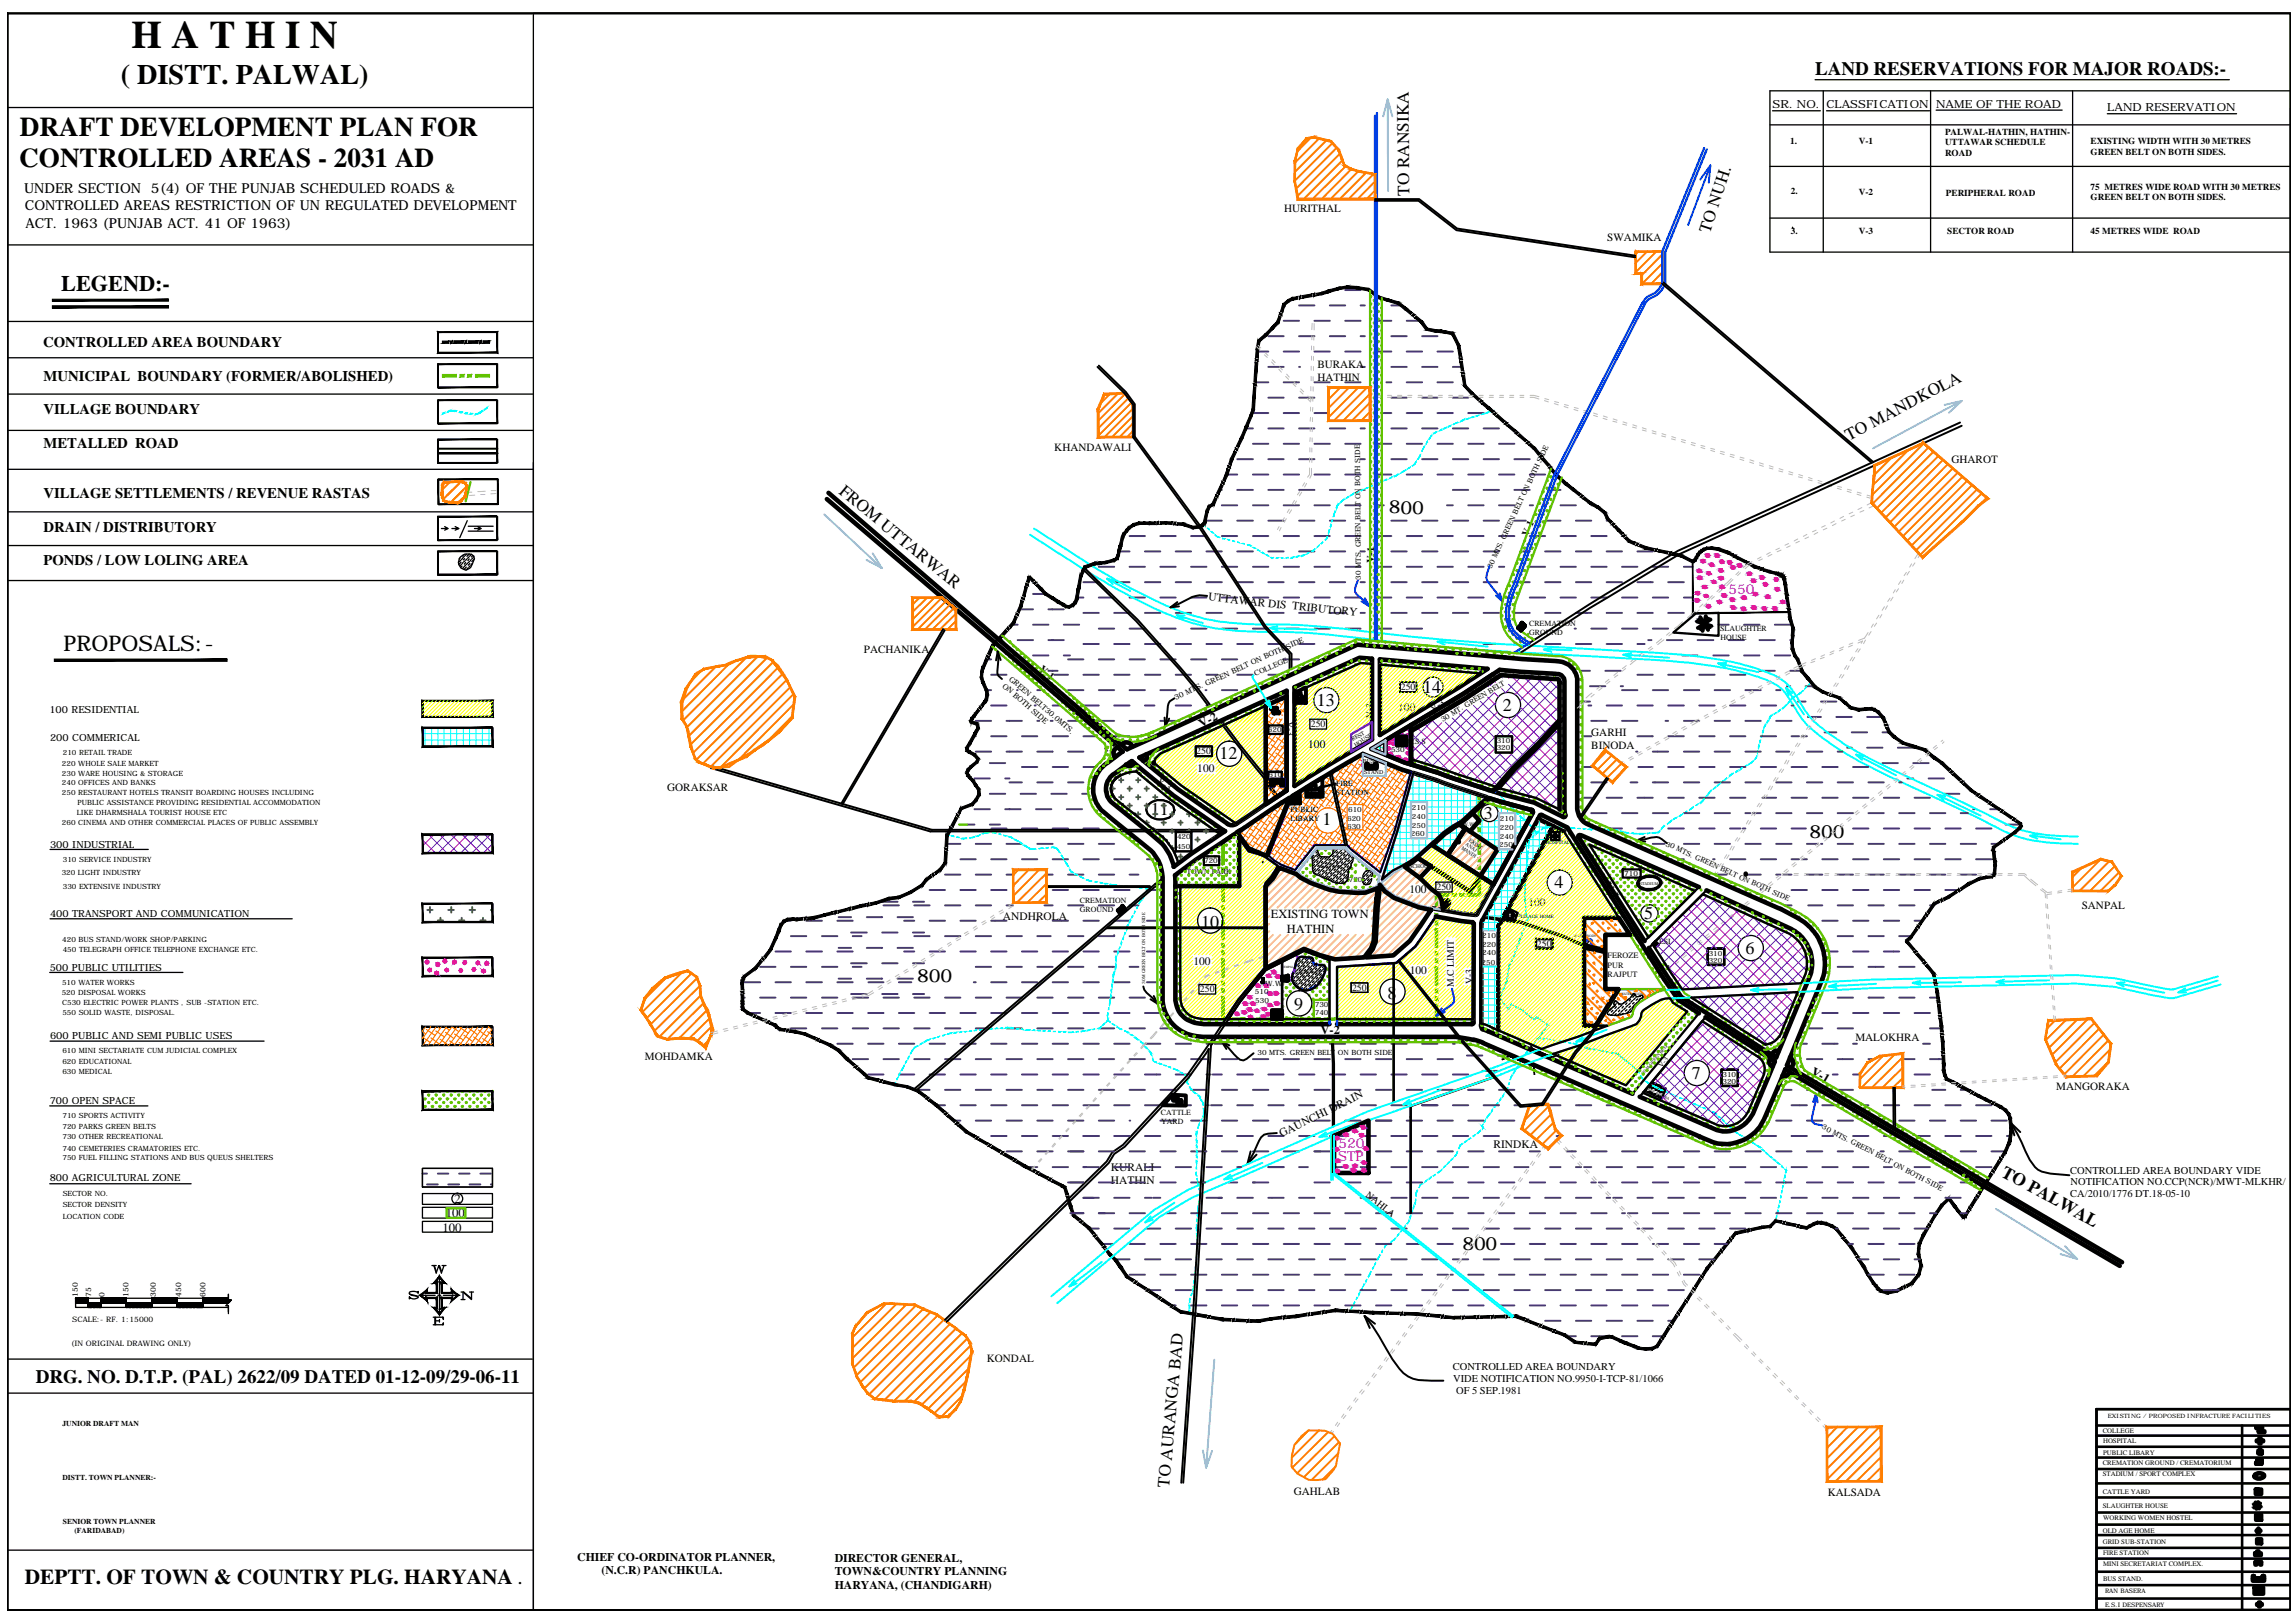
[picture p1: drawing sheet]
<svg xmlns="http://www.w3.org/2000/svg" width="297mm" height="210mm" viewBox="0 0 297 210" stroke-linecap="round" stroke-linejoin="round" font-family="sans-serif">
<defs><g id="words">
<text font-size="5" x="17" y="6.2">H A T H I N</text>
<text font-size="3.6" x="15.6" y="10.9">( DISTT. PALWAL)</text>
<g font-size="3.5">
<text x="2.6" y="17.6">DRAFT DEVELOPMENT PLAN FOR</text>
<text x="2.5" y="21.6">CONTROLLED AREAS - 2031 AD</text>
</g>
<text font-size="2.9" x="7.9" y="37.6">LEGEND:-</text>
<g font-size="2.8">
<text x="8.2" y="84.3">PROPOSALS:-</text>
<text x="3.2" y="205">DEPTT. OF TOWN &amp; COUNTRY PLG. HARYANA .</text>
</g>
<g font-size="2.5">
<text x="234.8" y="9.8">LAND RESERVATIONS FOR MAJOR ROADS:-</text>
<text x="4.6" y="178.9">DRG. NO. D.T.P. (PAL) 2622/09 DATED 01-12-09/29-06-11</text>
</g>
<g font-size="2.4">
<text x="179.7" y="66.4" transform="rotate(1 179.7 66.4)">800</text>
<text x="234.1" y="108.4" transform="rotate(1 234.1 108.4)">800</text>
<text x="118.7" y="127.1" transform="rotate(1 118.7 127.1)">800</text>
<text x="189.2" y="161.8" transform="rotate(1 189.2 161.8)">800</text>
</g>
<g font-size="2.3">
<text x="184.1" y="89.6">14</text>
<text x="170.3" y="91.4">13</text>
<text x="194.4" y="92">2</text>
<text x="157.8" y="98.3">12</text>
<text x="148.9" y="105.4">11</text>
<text x="171.1" y="106.8">1</text>
<text x="192" y="105.9">3</text>
<text x="201.1" y="115">4</text>
<text x="212.7" y="119">5</text>
<text x="155.4" y="120">10</text>
<text x="225.8" y="123.4">6</text>
<text x="167.4" y="130.8">9</text>
<text x="179.5" y="129.2">8</text>
<text x="218.9" y="139.6">7</text>
<text x="258.8" y="152.1" transform="rotate(29 258.8 152.1)">TO PALWAL</text>
</g>
<g font-size="2.2">
<text x="182.3" y="25.3" transform="rotate(-90 182.3 25.3)">TO RANSIKA</text>
<text x="221.2" y="30.3" transform="rotate(-72 221.2 30.3)">TO NUH.</text>
<text x="239.2" y="57" transform="rotate(-28 239.2 57)">TO MANDKOLA</text>
<text x="108.4" y="63.8" transform="rotate(40 108.4 63.8)">FROM UTTARWAR</text>
<text x="151.3" y="192.6" transform="rotate(-85 151.3 192.6)">TO AURANGA BAD</text>
</g>
<g font-size="1.9">
<text x="5.6" y="44.9">CONTROLLED AREA BOUNDARY</text>
<text x="5.6" y="49.3">MUNICIPAL BOUNDARY (FORMER/ABOLISHED)</text>
<text x="5.6" y="53.6">VILLAGE BOUNDARY</text>
<text x="5.6" y="58">METALLED ROAD</text>
<text x="5.6" y="64.5">VILLAGE SETTLEMENTS / REVENUE RASTAS</text>
<text x="5.6" y="68.8">DRAIN / DISTRIBUTORY</text>
<text x="5.6" y="73.2">PONDS / LOW LOLING AREA</text>
</g>
<g font-size="1.8">
<text x="3.1" y="25">UNDER SECTION</text>
<text x="3.2" y="27.2">CONTROLLED AREAS RESTRICTION OF UN REGULATED DEVELOPMENT</text>
<text x="3.3" y="29.4">ACT. 1963 (PUNJAB ACT. 41 OF 1963)</text>
<text x="19.5" y="25">5(4) OF THE PUNJAB SCHEDULED ROADS &amp;</text>
</g>
<g font-size="1.8" fill="#f0f">
<text x="223.6" y="76.9">550</text>
<text x="173.1" y="148.6">520</text>
<text x="173.1" y="150.2">STP</text>
</g>
<g font-size="1.7">
<text x="58.8" y="155.6">2</text>
<text x="57.2" y="159.4">100</text>
<text x="57.7" y="157.6">100</text>
</g>
<g font-size="1.6">
<text x="155.4" y="94.2" transform="rotate(-29 155.4 94.2)">V-2</text>
<text x="164.4" y="118.9">EXISTING TOWN</text>
<text x="207.3" y="114.6" transform="rotate(57 207.3 114.6)">V-I</text>
<text x="166.5" y="120.7">HATHIN</text>
<text x="170.9" y="133.8">V-2</text>
<text x="234.2" y="138.9" transform="rotate(30 234.2 138.9)">V-1</text>
</g>
<g font-size="1.5">
<text x="156.3" y="77.7" transform="rotate(6 156.3 77.7)">UTTAWAR DIS TRIBUTORY</text>
<text x="180.9" y="92">100</text>
<text x="154.9" y="99.9">100</text>
<text x="169.2" y="96.8">100</text>
<text x="129.8" y="119">ANDHROLA</text>
<text x="182.3" y="115.6">100</text>
<text x="197.7" y="117.2">100</text>
<text x="154.4" y="124.8">100</text>
<text x="182.4" y="126.1">100</text>
<text x="165.8" y="147.2" transform="rotate(-26 165.8 147.2)">GAUNCHI DRAIN</text>
<text x="193.2" y="148.6">RINDKA</text>
<text x="143.7" y="151.5">KURALI</text>
<text x="143.7" y="153.2">HATHIN</text>
<text x="74.7" y="202">CHIEF CO-ORDINATOR PLANNER,</text>
<text x="77.8" y="203.7">(N.C.R) PANCHKULA.</text>
<text x="108" y="202.2">DIRECTOR GENERAL,</text>
<text x="108" y="203.9">TOWN&amp;COUNTRY PLANNING</text>
<text x="108" y="205.6">HARYANA, (CHANDIGARH)</text>
</g>
<g font-size="1.4">
<text x="229.3" y="14">SR. NO.</text>
<text x="236.3" y="14">CLASSFICATION</text>
<text x="250.5" y="14">NAME OF THE ROAD</text>
<text x="272.6" y="14.4">LAND RESERVATION</text>
<text x="166.1" y="27.4">HURITHAL</text>
<text x="207.9" y="31.2">SWAMIKA</text>
<text x="170.4" y="47.7">BURAKA</text>
<text x="170.4" y="49.3">HATHIN</text>
<text x="136.4" y="58.4">KHANDAWALI</text>
<text x="252.5" y="60">GHAROT</text>
<text x="111.8" y="84.6">PACHANIKA</text>
<text x="205.9" y="95.2">GARHI</text>
<text x="205.9" y="96.9">BINODA</text>
<text x="86.3" y="102.3">GORAKSAR</text>
<text x="269.3" y="117.7">SANPAL</text>
<text x="83.4" y="137.1">MOHDAMKA</text>
<text x="240" y="134.7">MALOKHRA</text>
<text x="266" y="141">MANGORAKA</text>
<text x="267.8" y="151.9">CONTROLLED AREA BOUNDARY VIDE</text>
<text x="267.8" y="155">CA/2010/1776 DT.18-05-10</text>
<text x="267.9" y="153.4">NOTIFICATION NO.CCP(NCR)/MWT-MLKHR/</text>
<text x="127.7" y="176.3">KONDAL</text>
<text x="188" y="177.2">CONTROLLED AREA BOUNDARY</text>
<text x="188" y="178.8">VIDE NOTIFICATION NO.9950-I-TCP-81/1066</text>
<text x="188.4" y="180.4">OF 5 SEP.1981</text>
<text x="167.4" y="193.5">GAHLAB</text>
<text x="236.5" y="193.6">KALSADA</text>
</g>
<g font-size="1.3">
<text x="197.7" y="69.5" transform="rotate(-65 197.7 69.5)">V-1</text>
<text x="177.7" y="72.8" transform="rotate(-88 177.7 72.8)">V-1</text>
<text x="134.4" y="86.7" transform="rotate(39 134.4 86.7)">V-1</text>
<text x="181.2" y="89.3">250</text>
<text x="6.4" y="92.3">100 RESIDENTIAL</text>
<text x="6.5" y="95.9">200 COMMERICAL</text>
<text x="166.5" y="93.2" transform="rotate(91 166.5 93.2)">V-3</text>
<text x="169.6" y="94.1">250</text>
<text x="177.6" y="92.9" transform="rotate(-90 177.6 92.9)">V-3</text>
<text x="185.4" y="92.2" transform="rotate(-34 185.4 92.2)">V-3</text>
<text x="149.6" y="101.1" transform="rotate(39 149.6 101.1)">V-3</text>
<text x="154.8" y="97.6">250</text>
<text x="6.5" y="109.7">300 INDUSTRIAL</text>
<text x="6.5" y="118.7">400 TRANSPORT AND COMMUNICATION</text>
<text x="185.8" y="115.2">250</text>
<text x="6.4" y="125.6">500 PUBLIC UTILITIES</text>
<text x="198.8" y="122.5">250</text>
<text x="155.2" y="128.4">250</text>
<text x="174.9" y="128.2">250</text>
<text x="188.1" y="127.7" transform="rotate(-90 188.1 127.7)">M.C LIMIT</text>
<text x="190.5" y="127.3" transform="rotate(-90 190.5 127.3)">V-3</text>
<text x="6.5" y="134.5">600 PUBLIC AND SEMI PUBLIC USES</text>
<text x="6.4" y="142.9">700 OPEN SPACE</text>
<text x="6.4" y="152.9">800 AGRICULTURAL ZONE</text>
<text x="176.6" y="154.8" transform="rotate(39 176.6 154.8)">NAHLA</text>
</g>
<g font-size="1.2">
<text x="251.6" y="17.5">PALWAL-HATHIN, HATHIN-</text>
<text x="231.6" y="18.7">1.</text>
<text x="240.5" y="18.7">V-1</text>
<text x="251.6" y="18.8">UTTAWAR SCHEDULE</text>
<text x="251.6" y="20.1">ROAD</text>
<text x="270.5" y="18.7">EXISTING WIDTH WITH 30 METRES</text>
<text x="270.5" y="20.1">GREEN BELT ON BOTH SIDES.</text>
<text x="231.7" y="25">2.</text>
<text x="240.5" y="25.2">V-2</text>
<text x="251.8" y="25.4">PERIPHERAL ROAD</text>
<text x="270.5" y="24.6">75 METRES WIDE ROAD WITH 30 METRES</text>
<text x="270.5" y="25.9">GREEN BELT ON BOTH SIDES.</text>
<text x="231.7" y="30.3">3.</text>
<text x="240.5" y="30.3">V-3</text>
<text x="251.9" y="30.3">SECTOR ROAD</text>
<text x="270.5" y="30.3">45 METRES WIDE ROAD</text>
</g>
<g font-size="1.1">
<text x="208" y="124">FEROZE</text>
<text x="208" y="125.2">PUR</text>
<text x="208" y="126.4">RAJPUT</text>
</g>
<g font-size="1">
<text x="197.8" y="81">CREMATION</text>
<text x="197.8" y="82.2">GROUND</text>
<text x="222.5" y="81.6">SLAUGHTER</text>
<text x="222.6" y="82.8">HOUSE</text>
<text x="129.6" y="88.8" transform="rotate(41 129.6 88.8)">ON BOTH SIDE</text>
<text x="130.5" y="88" transform="rotate(41 130.5 88)">GREEN BELT30.0MTS.</text>
<text x="162.4" y="87.5" transform="rotate(-24 162.4 87.5)">COLLEGE</text>
<text x="152.1" y="90.6" transform="rotate(-24 152.1 90.6)">30 MTS. GREEN BELT ON BOTH SIDE</text>
<text x="172.8" y="101.8">FIRE</text>
<text x="182.1" y="96.3">G.S.S</text>
<text x="167" y="105.1">PUBLIC</text>
<text x="167" y="106.2">LIBARY</text>
<text x="172.8" y="102.9">STATION</text>
<text x="139.7" y="116.9">CREMATION</text>
<text x="139.7" y="118.1">GROUND</text>
<text x="214.6" y="122.1">ESI</text>
<text x="150.2" y="144.3">CATTLE</text>
<text x="150.2" y="145.5">YARD</text>
<text x="10.1" y="167.8" transform="rotate(-90 10.1 167.8)">150</text>
<text x="11.8" y="167.8" transform="rotate(-90 11.8 167.8)">75</text>
<text x="13.5" y="167.8" transform="rotate(-90 13.5 167.8)">0</text>
<text x="16.6" y="167.8" transform="rotate(-90 16.6 167.8)">150</text>
<text x="20.2" y="167.8" transform="rotate(-90 20.2 167.8)">300</text>
<text x="23.5" y="167.8" transform="rotate(-90 23.5 167.8)">450</text>
<text x="26.6" y="167.8" transform="rotate(-90 26.6 167.8)">600</text>
<text x="9.4" y="171.1">SCALE:- RF. 1:15000</text>
<text x="9.2" y="174.2">(IN ORIGINAL DRAWING ONLY)</text>
<text x="8.1" y="184.5">JUNIOR DRAFT MAN</text>
<text x="8.1" y="191.5">DISTT. TOWN PLANNER:-</text>
<text x="8.1" y="197.3">SENIOR TOWN PLANNER</text>
<text x="9.6" y="198.4">(FARIDABAD)</text>
</g>
<g font-size=".9">
<text x="176.1" y="75" transform="rotate(-90 176.1 75)">30 MTS. GREEN BELT ON BOTH SIDE</text>
<text x="193" y="73.6" transform="rotate(-65 193 73.6)">30 MTS. GREEN BELT ON BOTH SIDE</text>
<text x="164" y="94.7">620</text>
<text x="186.6" y="93.4" transform="rotate(-31 186.6 93.4)">30 MT. GREEN BELT</text>
<text x="8" y="99.1">220 WHOLE SALE MARKET</text>
<text x="8" y="100.4">230 WARE HOUSING &amp; STORAGE</text>
<text x="8" y="101.6">240 OFFICES AND BANKS</text>
<text x="8.1" y="97.7">210 RETAIL TRADE</text>
<text x="164.1" y="100.6">610</text>
<text x="180" y="97.3">530</text>
<text x="193.6" y="96.2">310</text>
<text x="193.6" y="97.1">320</text>
<text x="8" y="102.9">250 RESTAURANT HOTELS TRANSIT BOARDING HOUSES INCLUDING</text>
<text x="8" y="106.8">260 CINEMA AND OTHER COMMERCIAL PLACES OF PUBLIC ASSEMBLY</text>
<text x="9.9" y="105.5">LIKE DHARMSHALA TOURIST HOUSE ETC</text>
<text x="10" y="104.2">PUBLIC ASSISTANCE PROVIDING RESIDENTIAL ACCOMMODATION</text>
<text x="174.3" y="106.2">620</text>
<text x="174.3" y="107.2">630</text>
<text x="174.4" y="105.1">610</text>
<text x="182.7" y="104.8">210</text>
<text x="182.7" y="105.9">240</text>
<text x="182.7" y="107.1">250</text>
<text x="194.1" y="106.2">210</text>
<text x="194.1" y="107.4">220</text>
<text x="8" y="113.3">320 LIGHT INDUSTRY</text>
<text x="8.1" y="111.5">310 SERVICE INDUSTRY</text>
<text x="152.2" y="109.8">450</text>
<text x="152.3" y="108.6">420</text>
<text x="153.5" y="113.1">TOWN PARK</text>
<text x="155.8" y="111.7">720</text>
<text x="182.5" y="108.2">260</text>
<text x="194" y="109.7">250</text>
<text x="194.1" y="108.5">240</text>
<text x="210.1" y="113.4">710</text>
<text x="215.4" y="109.4" transform="rotate(24 215.4 109.4)">30 MTS. GREEN BELT ON BOTH SIDE</text>
<text x="8.1" y="115">330 EXTENSIVE INDUSTRY</text>
<text x="174.5" y="114.2">720</text>
<text x="8.1" y="121.9">420 BUS STAND/WORK SHOP/PARKING</text>
<text x="8.1" y="123.2">450 TELEGRAPH OFFICE TELEPHONE EXCHANGE ETC.</text>
<text x="191.7" y="124.8">250</text>
<text x="191.8" y="121.4">210</text>
<text x="191.8" y="122.5">220</text>
<text x="191.8" y="123.6">240</text>
<text x="221.1" y="123.7">310</text>
<text x="221.1" y="124.6">320</text>
<text x="8" y="128.8">520 DISPOSAL WORKS</text>
<text x="8" y="127.4">510 WATER WORKS</text>
<text x="8" y="130.1">C530 ELECTRIC POWER PLANTS , SUB -STATION ETC.</text>
<text x="8.1" y="131.4">550 SOLID WASTE, DISPOSAL.</text>
<text x="162.3" y="128.7">510</text>
<text x="162.4" y="129.8">530</text>
<text x="163.7" y="127.6">W.W</text>
<text x="170.1" y="130.3">730</text>
<text x="170.1" y="131.3">740</text>
<text x="8.1" y="136.3">610 MINI SECTARIATE CUM JUDICIAL COMPLEX</text>
<text x="8.1" y="137.7">620 EDUCATIONAL</text>
<text x="162.7" y="136.5">30 MTS. GREEN BELT ON BOTH SIDE</text>
<text x="8.1" y="139">630 MEDICAL</text>
<text x="215" y="138.2" transform="rotate(-51 215 138.2)">V-3</text>
<text x="222.8" y="139.3">310</text>
<text x="222.8" y="140.2">320</text>
<text x="8.1" y="144.7">710 SPORTS ACTIVITY</text>
<text x="8.1" y="146.1">720 PARKS GREEN BELTS</text>
<text x="8.1" y="147.3">730 OTHER RECREATIONAL</text>
<text x="8.1" y="148.9">740 CEMETERIES CRAMATORIES ETC.</text>
<text x="235.7" y="146" transform="rotate(28 235.7 146)">30 MTS. GREEN BELT ON BOTH SIDE</text>
<text x="8.1" y="150.1">750 FUEL FILLING STATIONS AND BUS QUEUS SHELTERS</text>
<text x="8.1" y="154.8">SECTOR NO.</text>
<text x="8.1" y="156.2">SECTOR DENSITY</text>
<text x="8.1" y="157.8">LOCATION CODE</text>
<text x="272" y="185.4">COLLEGE</text>
<text x="272" y="189.6">CREMATION GROUND / CREMATORIUM</text>
<text x="272" y="191">STADIUM / SPORT COMPLEX</text>
<text x="272.1" y="186.8">HOSPITAL</text>
<text x="272.1" y="188.2">PUBLIC LIBARY</text>
<text x="272" y="193.3">CATTLE YARD</text>
<text x="272" y="195.1">SLAUGHTER HOUSE</text>
<text x="272.1" y="196.7">WORKING WOMEN HOSTEL</text>
<text x="272" y="198.4">OLD AGE HOME</text>
<text x="272" y="199.8">GRID SUB-STATION</text>
<text x="272.1" y="201.2">FIRE STATION</text>
<text x="272.1" y="202.7">MINI SECRETARIAT COMPLEX.</text>
<text x="272.1" y="204.5">BUS STAND.</text>
</g>
<g font-size=".8">
<text x="272.7" y="183.5">EXISTING / PROPOSED INFRACTURE FACILITIES</text>
<text x="272.3" y="206.2">RAN BASERA</text>
<text x="272.3" y="207.9">E.S.I DESPENSARY</text>
</g>
<g font-size=".7">
<text x="175" y="96" transform="rotate(-32 175 96)">REST</text>
<text x="175.4" y="96.6" transform="rotate(-32 175.4 96.6)">HOUSE</text>
<text x="176.3" y="98.7">BUS</text>
<text x="176.4" y="100.1">STAND</text>
<text x="177.9" y="97.1">210</text>
<text x="182.3" y="112.3">SCHOOL</text>
</g>
<g font-size=".6">
<text x="189.3" y="106.8">W.W</text>
<text x="189" y="109.8" transform="rotate(33 189 109.8)">MANDI</text>
<text x="189.6" y="109.4" transform="rotate(34 189.6 109.4)">ANAJ</text>
<text x="190" y="108.8" transform="rotate(34 190 108.8)">EXIST.</text>
<text x="200" y="109.2">HOSPITAL</text>
<text x="196.3" y="118.7" transform="rotate(1 196.3 118.7)">OLD AGE HOME</text>
<text x="148.2" y="127.3" transform="rotate(-90 148.2 127.3)">30M GREEN BELT ON BOTH SIDE</text>
<text x="212.6" y="139.2" transform="rotate(-50 212.6 139.2)">60 M GREEN BELT</text>
</g>
<g font-size=".5">
<text x="212.1" y="114.5" transform="rotate(1 212.1 114.5)">STADIUM</text>
<text x="213.1" y="141.1" transform="rotate(24 213.1 141.1)">RAN BASERA</text>
</g>
<g font-size=".4">
<text x="170.7" y="112.3">WATER BODY</text>
<text x="165.9" y="125.2">TEMPAL</text>
<text x="167.9" y="126">WATER BODY</text>
<text x="203.6" y="121.3">WATER BODY</text>
<text x="209.7" y="128.8">WATER BODY</text>
</g>
</g></defs>
<!-- layer: AGRI -->
<g fill="none" stroke="#473972" stroke-width=".25">
<path d="M168.1 39.5h2M172 39.5h2M174 37.5h2M176 39.5h.6M177.9 39.5h.1M180 39.5h1.3M160.1 59.4h2M161.2 55.4h.9M162.1 53.5h2M162.1 57.4h2M162.4 49.5h1.7M162.6 45.5h1.5"/>
<path d="M164.1 43.5h2M164.1 47.5h2M164.1 51.5h2M164.1 55.4h2M164.1 59.4h2M166.1 41.5h2M166.1 45.5h2M166.1 49.5h2M166.1 53.5h2M166.1 57.4h2M168.1 43.5h2M168.1 47.5h.1"/>
<path d="M168.1 51.5h2M168.1 55.4h2M168.1 59.4h2M170.1 41.5h1.9M170.1 45.5h1.9M170.1 49.5h1.9M170.1 53.5h1.8M170.1 57.4h1.9M172 43.5h2M172 55.4h2M172 59.4h2M174 41.5h2"/>
<path d="M174 45.5h2M174 49.5h2M174 57.4h2M176 43.5h.6M176 47.5h.6M176 55.4h.6M176 59.4h.6M177.9 43.5h.1M177.9 47.5h.1M177.9 55.4h.1M177.9 59.4h.1M178 41.5h2"/>
<path d="M178 45.5h2M178 57.4h2M179 53.5h1M179.4 49.5h.6M180 43.5h2M180 47.5h2M180 51.5h2M180 55.4h2M180 59.4h2M182 41.5h1.7M182 45.5h2M182 49.5h2"/>
<path d="M182 53.5h2M182 57.4h2M184 43.5h2M184 47.5h2M184 51.5h2M184 55.4h2M184 59.4h2M186 45.5h2M186 49.5h2M186 53.5h2M186 57.4h2M188 43.5h.1"/>
<path d="M188 47.5h1.1M188 51.5h1.9M188 55.4h1.9M188 59.4h1.9M189.9 53.5h2M189.9 57.4h2M191.9 55.4h2M191.9 59.4h2M193.9 57.4h2M195.9 59.4h2M131.9 78.9h1.7M133.6 76.9h1.7"/>
<path d="M135.6 78.9h2M139.3 77.3h.9M140.2 75.3h2M140.2 79.3h2M142.2 73.3h1.9M142.2 77.3h1.9M144.1 75.3h2M144.1 79.3h2M144.8 71.4h1.3M146.1 69.4h2M146.1 73.3h2M146.1 77.3h2"/>
<path d="M148.1 71.4h2M148.1 75.3h2M148.1 79.3h2M150.1 69.4h2M150.1 73.3h2M150.1 77.3h2M152.1 71.4h2M152.1 75.3h2M152.1 79.3h2M154.1 69.4h2M154.1 73.3h2M154.1 77.3h2"/>
<path d="M156.1 67.4h2M156.1 71.4h2M156.1 75.3h2M156.1 79.3h2M157.8 63.4h.3M158.1 65.4h2M158.1 69.4h2M158.1 73.3h2M158.1 77.3h2M158.7 61.4h1.4M160.1 63.4h2M160.1 67.4h2"/>
<path d="M160.1 71.4h2M160.1 75.3h2M160.1 79.3h2M162.1 61.4h2M162.1 65.4h2M162.1 69.4h2M162.1 73.3h2M162.1 77.3h2M164.1 63.4h2M164.1 67.4h2M164.1 71.4h2M164.1 75.3h2"/>
<path d="M164.1 79.3h2M166.1 61.4h2M166.1 65.4h2M166.1 69.4h2M166.1 73.3h2M166.1 77.3h2M168.1 63.4h2M168.1 67.4h2M168.1 71.4h2M168.1 75.3h2M168.1 79.3h2M170.1 61.4h1.9"/>
<path d="M170.1 65.4h1.9M170.1 69.4h1.9M170.1 73.3h1.9M170.1 77.3h1.9M172 63.4h2M172 67.4h2M172 71.4h2M172 75.3h2M172 79.3h2M174 61.4h2M174 65.4h2M174 69.4h2"/>
<path d="M174 73.3h2M174 77.3h2M176 63.4h.6M176 67.4h.6M176 71.4h.6M176 75.3h.6M176 79.3h.6M177.9 63.4h.1M177.9 67.4h.1M177.9 71.4h.1M177.9 75.3h.1M177.9 79.3h.1"/>
<path d="M178 61.4h2M178 65.4h1M178 69.4h2M178 73.3h2M178 77.3h2M180 67.4h2M180 71.4h2M180 75.3h2M180 79.3h2M182 61.4h2M182 69.4h2M182 73.3h2"/>
<path d="M182 77.3h2M184 67.4h2M184 71.4h2M184 75.3h2M184 79.3h2M186 61.4h2M186 69.4h2M186 73.3h2M186 77.3h2M187.2 65.4h.8M188 63.4h1.9M188 67.4h1.9"/>
<path d="M188 71.4h1.9M188 75.3h1.9M188 79.3h1.9M189.9 61.4h2M189.9 65.4h2M189.9 69.4h2M189.9 73.3h2M189.9 77.3h2M191.9 63.4h2M191.9 67.4h2M191.9 71.4h2M191.9 75.3h1.8"/>
<path d="M191.9 79.3h2M193.9 61.4h2M193.9 65.4h2M193.9 69.4h2M193.9 73.3h.7M195 77.3h.9M195.9 63.4h2M195.9 67.4h1.5M195.9 75.3h2M195.9 79.3h2M197 71.4h.9M197.9 61.4h2"/>
<path d="M197.9 65.4h.4M197.9 69.4h2M197.9 73.3h2M197.9 77.3h2M199.8 65.4h.1M199.9 67.4h2M199.9 71.4h2M199.9 75.3h2M199.9 79.3h2M200.7 63.4h1.2M201.9 65.4h2M201.9 69.4h2"/>
<path d="M201.9 73.3h2M201.9 77.3h2M203.9 67.4h2M203.9 71.4h2M203.9 75.3h2M203.9 79.3h2M205.9 65.4h.4M205.9 69.4h2M205.9 73.3h2M205.9 77.3h2M207.9 67.4h.3M207.9 71.4h1.9"/>
<path d="M207.9 75.3h1.9M207.9 79.3h1.9M209.8 69.4h.3M209.8 73.3h2M209.8 77.3h2M211.8 71.4h2M211.8 75.3h2M211.8 79.3h2M213.8 73.3h2M213.8 77.3h2M215.8 75.3h2M215.8 79.3h2"/>
<path d="M217.8 73.3h1.2M217.8 77.3h1.2M231.1 76.9h.1M126 95.3h.2M126.2 93.3h2M126.2 97.3h2M127.6 89.3h.6M127.7 85.3h.5M128.1 98.7h1.9M128.2 87.3h2M128.2 91.3h2M128.2 95.3h2"/>
<path d="M129.1 82.8h.6M130.2 93.3h2M130.2 97.3h2M130.6 84.8h1.1M130.9 80.8h.8M131.6 89.3h.1M131.7 82.8h1.9M132.2 95.3h2M132.2 99.3h2M133.1 86.8h.5M133.6 80.8h2M133.6 84.8h2"/>
<path d="M133.9 91.3h.1M134.2 89.3h.4M134.2 93.3h.3M134.2 97.3h2M135.6 82.8h2M135.6 86.8h1.2M135.9 93.3h.3M136.2 89.3h.1M136.2 91.3h.9M136.2 95.3h2M136.2 99.3h2M136.4 87.3h1.8"/>
<path d="M137.6 80.8h2M137.6 84.8h.8M138.2 85.3h2M138.2 89.3h2M138.2 93.3h1.4M138.2 97.3h2M140.2 83.3h2M140.2 87.3h2M140.2 91.3h2M140.2 95.3h1.4M140.2 99.3h1.4M142.2 81.4h1.9"/>
<path d="M142.2 85.3h1.9M142.2 89.3h1.9M142.2 93.3h1.9M143 96.8l.3 .3M144.1 83.3h2M144.1 87.3h2M144.1 91.3h2M144.1 95.3h2M146.1 81.4h2M146.1 85.3h2M146.1 89.3h2M146.1 93.3h2"/>
<path d="M148.1 83.3h2M148.1 87.3h2M148.1 91.3h1.3M150.1 81.4h2M150.1 85.3h2M150.1 89.3h2M150.1 93.3h2M152.1 83.3h2M152.1 87.3h2M152.1 91.3h2M154.1 81.4h2M154.1 85.3h2"/>
<path d="M156 89.3h.1M156.1 83.3h2M156.1 87.3h1.4M156.1 91.3h.6M158.1 81.4h2M158.1 85.3h2M158.1 89.3h2M160.1 83.3h2M160.1 87.3h2M162.1 81.4h2M164.1 83.3h1.6M164.1 87.3h1.4"/>
<path d="M165.8 83.3h.3M166.1 81.4h2M166.1 85.3h2M168.1 83.3h2M170.1 81.4h1.9M172 83.3h2M174 81.4h2M178 81.4h2M182 81.4h2M191.9 83.3h2M195.9 83.3h.4M197.6 83.3h.3"/>
<path d="M199.9 83.3h2M203.7 81.4h.2M203.9 83.3h2M204.4 86.8h1.3M204.7 90.8h1M204.7 95.3h1.2M204.7 99.3h1.2M205.5 91.3h.4M205.7 88.8h2M205.9 81.4h2M205.9 93.3h2M207.7 86.8h2"/>
<path d="M207.9 83.3h1.9M207.9 91.3h1.9M209.7 88.8h.3M209.8 81.4h2M209.8 89.3h2M209.8 93.3h2M211.7 97.3h.1M211.8 83.3h1M211.8 87.3h2M211.8 91.3h2M211.8 95.3h2M212 99.3h1.8"/>
<path d="M213.2 82.8h.5M213.8 81.4h2M213.8 89.3h2M213.8 97.3h2M215.5 93.3h.3M215.6 82.8h2M215.8 87.3h2M215.8 91.3h2M215.8 95.3h2M215.8 99.3h2M217.6 80.8h.1M217.6 84.8h2"/>
<path d="M217.8 89.3h2M217.8 93.3h2M217.8 97.3h2M219.6 82.8h2.1M219.8 87.3h2M219.8 91.3h2M219.8 95.3h2M219.8 99.3h2M221.7 84.8h1.9M221.8 89.3h2M221.8 93.3h2M221.8 97.3h2"/>
<path d="M222.3 80.8h1.3M223.6 82.8h2M223.8 87.3h2M223.8 91.3h2M223.8 95.3h2M223.8 99.3h2M225.6 80.8h2M225.6 84.8h2M225.8 89.3h2M225.8 93.3h2M225.8 97.3h2M227.6 82.8h2"/>
<path d="M227.6 86.8h2M227.8 91.3h2M227.8 95.3h2M227.8 99.3h2M229.6 80.8h2M229.6 84.8h2M229.8 89.3h.5M229.8 93.3h2M229.8 97.3h1.7M231.2 88.8h.4M231.6 82.8h.3M231.6 86.8h1.5"/>
<path d="M231.8 91.3h.2M231.8 95.3h.9M231.8 99.3h2M232.6 90.8h1M233.1 95.3h.7M233.6 88.8h1.1M233.8 97.3h2M233.9 92.8h1.7M235.6 90.8h2M235.8 99.3h1.9M236.1 94.8h1.5M237.6 92.8h2"/>
<path d="M237.7 97.3h.7M239 96.8h.6M239.6 94.8h2M239.7 99.3h2M241.6 92.8h1.9M241.6 96.8h1.9M243.5 98.7h2M243.5 94.8h.9M245.5 96.8h2M247.5 98.7h2M101.6 119.2h.7M104.3 119.2h2"/>
<path d="M108.3 119.2h2M108.5 118.7h1.6M111.8 117.2h.5M112.1 118.7h2M114.1 116.7h2M114.3 117.2h2M116.1 118.7h2M117 119.2h1.3M118.1 116.7h1.4M118.3 117.2h2M120.3 115.2h2M120.3 119.2h2"/>
<path d="M122.3 113.2h1.9M122.3 117.2h1.9M122.5 109.2h1.7M124.2 111.2h2M124.2 115.2h2M124.2 119.2h2M125.1 106.7h1M126.1 104.7h2M126.1 100.7h2M126.2 109.2h2M126.2 113.2h2M126.2 117.2h2"/>
<path d="M128.1 102.7h1.9M128.1 106.7h1.3M128.2 111.2h2M128.2 115.2h2M128.2 119.2h2M128.3 107.2h1.9M130 104.7h2M130 100.7h.6M130.2 109.2h2M130.2 113.2h.9M130.2 117.2h.9M130.6 101.2h1.6"/>
<path d="M132 102.7h2M132.2 111.2h2M132.2 107.2h2M134 104.7h2M134.2 119.2h.1M134.2 101.2h2M134.2 109.2h2M135.1 117.2h1.1M135.4 113.2h.8M136 102.7h2M136.2 111.2h2M136.2 115.2h2"/>
<path d="M136.2 119.2h2M136.2 107.2h2M138 104.7h2M138.2 109.2h2M138.2 113.2h2M138.2 117.2h2M138.2 101.2h2M140 102.7h.8M140.2 111.2h2M140.2 115.2h2M140.2 119.2h2M140.2 107.2h2"/>
<path d="M142.2 109.2h1.9M142.2 113.2h1.9M142.2 117.2h1.9M144.1 111.2h2M144.1 115.2h2M144.1 119.2h2M146.1 113.2h1.2M146.1 117.2h1.2M148.3 115.2h1.4M148.4 111.2h.5M148.4 119.2h1.3M204.8 103.2h1.1"/>
<path d="M205.9 101.2h2M205.9 105.2h2M207.9 103.2h1.9M208.3 107.2h1.5M209.8 105.2h2M210.9 101.2h.9M211.8 107.2h2M211.8 103.2h2M213.8 109.2h1.5M213.8 101.2h2M213.8 105.2h2M215.8 107.2h2"/>
<path d="M215.8 103.2h2M217.3 111.2h.5M217.8 109.2h2M217.8 101.2h2M217.8 105.2h2M219.8 107.2h2M219.8 103.2h2M221.6 111.2h.2M221.8 109.2h2M221.8 101.2h2M221.8 105.2h2M221.9 113.2h1.5"/>
<path d="M223.8 111.2h2M223.8 107.2h1.4M223.8 103.2h2M225.5 107.2h.3M225.8 109.2h2M225.8 101.2h2M225.8 105.2h.6M226.1 113.2h1.7M226.7 105.2h1.1M227.8 115.2h.1M227.8 111.2h2M227.8 107.2h2"/>
<path d="M228 103.2h1.8M229.8 109.2h2M229.8 113.2h.5M229.8 101.2h2M229.8 105.2h2M230.8 113.2h1M230.8 117.2h1M231.8 111.2h.9M231.8 115.2h2M231.8 107.2h1.8M231.8 103.2h2M233.2 111.2h.6"/>
<path d="M233.8 109.2h1.4M233.8 113.2h2M233.8 101.2h2M233.8 105.2h2M233.9 117.2h1.9M235.6 109.2h.2M235.8 111.2h1.9M235.8 115.2h1.9M235.8 119.2h1.9M235.8 103.2h1.9M237.7 109.2h2M237.7 113.2h2"/>
<path d="M237.7 117.2h2M237.7 101.2h2M237.7 105.2h2M239.7 111.2h2M239.7 115.2h2M239.7 119.2h2M239.7 107.2h2M239.7 103.2h2M241.7 109.2h2M241.7 113.2h2M241.7 117.2h2M241.7 101.2h2"/>
<path d="M241.7 105.2h2M243.7 111.2h2M243.7 115.2h2M243.7 119.2h2M243.7 107.2h2M243.7 103.2h2M245.7 109.2h2M245.7 113.2h2M245.7 117.2h2M245.7 101.2h.3M245.7 105.2h2M246.8 100.7h.7"/>
<path d="M247.7 111.2h2M247.7 115.2h2M247.7 119.2h1M247.7 107.2h2M247.7 103.2h2M249.5 100.7h2M249.7 109.2h2M249.7 113.2h2M249.7 117.2h.4M249.7 105.2h2M251.5 102.7h2M251.7 111.2h2"/>
<path d="M251.7 115.2h1.8M251.7 107.2h2M253.7 109.2h2M253.7 113.2h2M253.7 105.2h.9M255.3 104.7h.2M255.5 102.7h.2M255.7 111.2h1.9M255.7 107.2h1.9M257.5 104.7h1.2M257.6 109.2h.9M257.6 113.2h.4"/>
<path d="M259.5 106.7h1.9M96.1 129.1h.3M96.4 127.1h1.9M96.8 131.1h1.5M98.3 125.1h2M98.3 129.1h2M100.3 123.1h2M100.3 127.1h2M100.3 131.1h2M102.3 121.1h2M102.3 125.1h2M102.3 129.1h2"/>
<path d="M102.3 133.1h2M104.3 123.1h2M104.3 127.1h2M104.3 131.1h2M106.3 121.1h2M106.3 125.1h2M106.3 129.1h2M106.3 133.1h2M108.3 123.1h2M108.3 127.1h2M108.3 131.1h2M108.3 135.1h2"/>
<path d="M108.5 122.7h1.6M108.5 126.6h1.6M110.1 120.7h2M110.1 124.7h2M110.1 128.6h2M110.3 121.1h1.2M110.3 125.1h1.2M110.3 129.1h2M110.3 133.1h2M110.3 137.1h2M112.1 122.7h2M112.1 126.6h2"/>
<path d="M112.3 131.1h2M112.3 135.1h2M112.3 139.1h2M112.4 127.1h1.9M114.1 120.7h2M114.1 124.7h2M114.1 128.6h2M114.3 129.1h2M114.3 133.1h2M114.3 137.1h2M116.1 122.7h2M116.1 126.6h2"/>
<path d="M116.3 127.1h1.6M116.3 131.1h2M116.3 135.1h2M116.3 139.1h2M117 123.1h1.3M118.1 120.7h1.4M118.1 124.7h1.4M118.1 128.6h1.4M118.3 121.1h2M118.3 129.1h2M118.3 133.1h2M118.3 137.1h2"/>
<path d="M120.3 123.1h2M120.3 131.1h2M120.3 135.1h2M120.3 139.1h2M122.3 121.1h1.9M122.3 129.1h1.9M122.3 133.1h1.9M122.3 137.1h1.9M124.2 123.1h2M124.2 131.1h2M124.2 135.1h2M124.2 139.1h2"/>
<path d="M126 127.1h.2M126.2 121.1h2M126.2 125.1h2M126.2 129.1h2M126.2 133.1h2M126.2 137.1h2M128.2 123.1h2M128.2 127.1h2M128.2 131.1h2M128.2 135.1h2M128.2 139.1h2M130.2 121.1h2"/>
<path d="M130.2 125.1h2M130.2 129.1h2M130.2 133.1h2M130.2 137.1h2M132.2 123.1h2M132.2 127.1h2M132.2 131.1h2M132.2 135.1h2M132.2 139.1h2M134.2 121.1h1.7M134.2 125.1h2M134.2 129.1h2"/>
<path d="M134.2 133.1h2M134.2 137.1h2M136.2 123.1h2M136.2 127.1h2M136.2 131.1h2M136.2 135.1h2M136.2 139.1h2M138.2 121.1h2M138.2 125.1h2M138.2 129.1h2M138.2 133.1h2M138.2 137.1h2"/>
<path d="M140.2 123.1h2M140.2 127.1h2M140.2 131.1h2M140.2 135.1h2M140.2 139.1h2M142.2 121.1h1.9M142.2 125.1h1.9M142.2 129.1h1.9M142.2 133.1h1.9M142.2 137.1h1.9M144.1 121.1h.1M144.1 123.1h2"/>
<path d="M144.1 127.1h2M144.1 131.1h2M144.1 135.1h2M144.1 139.1h2M146.1 121.1h1.2M146.1 125.1h1.2M146.1 129.1h2M146.1 133.1h2M146.1 137.1h2M148.1 131.1h2M148.1 135.1h2M148.1 139.1h2"/>
<path d="M148.4 123.1h1.3M148.4 127.1h1.3M150.1 133.1h1.2M150.1 137.1h2M152.1 135.1h2M152.1 139.1h2M154.1 137.1h2M156.1 135.1h.7M156.1 139.1h.5M156.9 139.1h1.2M157.1 135.1h1M158.1 137.1h2"/>
<path d="M160.1 135.1h2M160.1 139.1h2M162.1 137.1h2M164.1 135.1h2M164.1 139.1h2M166.1 137.1h2M168.1 135.1h2M168.1 139.1h2M170.1 137.1h1.9M172 135.1h2M172 139.1h2M174 137.1h2"/>
<path d="M176 135.1h2M176 139.1h2M178 137.1h2M180 135.1h2M180 139.1h2M182 137.1h2M184 135.1h2M184 139.1h2M186 137.1h2M188 135.1h.2M188 139.1h1.9M189.8 136.6h2"/>
<path d="M191.8 138.6h2M193.8 136.6h.9M233 135.1h.8M233.8 137.1h2M233.8 133.1h2M235.8 131.1h1.9M235.8 135.1h1.9M236.6 123.1h1.1M237.1 139.1h.6M237.7 121.1h2M237.7 125.1h2M237.7 129.1h2"/>
<path d="M237.7 133.1h2M237.7 137.1h2M239.7 123.1h2M239.7 131.1h2M239.7 135.1h.5M239.7 139.1h.9M241.7 121.1h2M241.7 125.1h2M241.7 129.1h2M241.7 137.1h.7M243.7 123.1h2M243.7 131.1h2"/>
<path d="M245.7 121.1h1.6M245.7 125.1h2M245.7 129.1h2M246.2 137.1h1.5M247.7 123.1h.1M247.7 131.1h2M247.7 139.1h2M248.8 135.1h.9M249.7 129.1h1M249.7 133.1h1.5M249.7 137.1h1.7M54.7 151.9h.5"/>
<path d="M55.2 153.3h1.4M56.6 151.9h1.4M58 153.3h1.4M59.4 151.9h1.3M60.7 153.3h1.4M62.1 151.9h1.4M63.5 153.3h.2M118.4 141h1.9M121.2 143h1.1M122.3 141h1.9M123.4 145h.8M124.2 143h2"/>
<path d="M126 147h.2M126.2 141h2M126.2 145h2M128.2 143h2M128.2 147h2M130.2 141h2M130.2 145h2M130.2 149h2M132.2 143h2M132.2 147h2M132.8 151h1.4M134.2 141h2"/>
<path d="M134.2 145h2M134.2 149h2M136.2 143h2M136.2 147h2M136.2 151h2M138.2 155h.1M138.2 141h2M138.2 145h2M138.2 149h2M138.2 153h2M138.5 157h1.7M140.2 143h2"/>
<path d="M140.2 147h2M140.2 151h2M140.2 155h2M140.9 159h1.3M142.2 141h1.9M142.2 145h1.9M142.2 149h1.9M142.2 153h1.9M142.2 157h1.9M144.1 143h2M144.1 147h2M144.1 151h2"/>
<path d="M144.1 155h2M144.1 159h2M146.1 141h2M146.1 145h.1M146.1 149h2M146.1 153h2M146.1 157h2M148.1 143h2M148.1 147h2M148.1 151h2M148.1 155h.9M148.2 159h1.9"/>
<path d="M149.2 155h.9M150.1 141h2M150.1 145h2M150.1 149h2M150.1 153h2M150.8 157h1.3M152.1 143h2M152.1 147h2M152.1 151h2M152.1 159h2M154.1 141h2M154.1 145h2"/>
<path d="M154.1 149h2M154.1 153h1.8M154.1 157h2M156.1 143h.3M156.1 147h2M156.1 151h2M156.1 155h2M156.1 159h2M156.7 143h1.4M158.1 141h2M158.1 145h2M158.1 149h2"/>
<path d="M158.1 157h2M158.8 153h1.3M160.1 143h2M160.1 147h2M160.1 151h.5M160.1 155h2M160.1 159h2M162.1 141h2M162.1 145h2M162.1 149h2M162.1 153h2M162.1 157h2"/>
<path d="M164.1 143h2M164.1 147h2M164.1 151h2M164.1 155h.4M164.1 159h2M164.5 155h1.6M166.1 141h2M166.1 145h2M166.1 149h2M166.1 157h2M168.1 143h2M168.1 147h2"/>
<path d="M168.1 151h1.1M168.1 155h2M168.1 159h2M170.1 141h1.9M170.1 145h1.9M170.1 149h1.9M170.1 153h1.9M170.1 157h1.9M172 143h2M172 147h2M172 155h2M172 159h2"/>
<path d="M172.7 151h1.3M174 141h2M174 145h2M174 153h2M174 157h2M175.5 149h.5M176 143h2M176 147h2M176 151h2M176 155h2M176 159h2M178 145h2z"/>
<path d="M178 141h2M178 149h2M178 153h2M178 157h2M180 143h2M180 147h2M180 151h2M180 155h2M180 159h2M182 141h2M182 145h2M182 149h2"/>
<path d="M182 153h2M182 157h2M184 143h2M184 147h2M184 151h2M184 155h2M184 159h2M186 141h2M186 145h2M186 149h2M186 153h2M186 157h2"/>
<path d="M188 143h1.9M188 147h1.9M188 151h1.9M188 155h1.9M188 159h1.9M189.9 141h2M189.9 145h2M189.9 149h2M189.9 153h2M189.9 157h2M191.9 143h2M191.9 147h2"/>
<path d="M191.9 151h2M191.9 155h2M192.2 159h1.7M193.9 141h.8M193.9 145h2M193.9 149h2M193.9 153h2M193.9 157h2M194.9 141h1M195.9 143h.8M195.9 151h1.8M195.9 155h2"/>
<path d="M195.9 159h2M197.9 141h2M197.9 149h1.3M197.9 153h2M197.9 157h2M199.9 155h2M199.9 159h2M200 143h1.9M200.5 151h1.4M201.4 147h.5M201.9 141h2M201.9 153h2"/>
<path d="M201.9 157h2M202.1 145h1.8M202.7 149h1.2M203.9 143h2M203.9 147h2M203.9 151h.7M203.9 155h2M203.9 159h2M204.9 151h1M205.9 145h2M205.9 149h2M205.9 153h.6"/>
<path d="M205.9 157h2M206.8 153h1.1M207.9 143h1M207.9 147h1.9M207.9 151h1.9M207.9 155h.4M207.9 159h1.9M208.7 155h1.1M209.8 145h2M209.8 149h2M209.8 153h2M209.8 157h.4"/>
<path d="M210.6 157h1.2M211.8 147h2M211.8 151h2M211.8 155h2M211.8 159h.3M212.5 159h1.3M213.8 149h2M213.8 153h2M213.8 157h2M215.8 147h2M215.8 151h2M215.8 155h2"/>
<path d="M215.8 159h2M217.8 149h2M217.8 153h2M217.8 157h2M219.8 151h2M219.8 155h2M219.8 159h2M221.8 149h2M221.8 153h2M221.8 157h2M223.8 151h2M223.8 155h2"/>
<path d="M223.8 159h2M225.8 149h2M225.8 153h2M225.8 157h2M227.8 147h2M227.8 151h2M227.8 155h2M229.7 143h.1M229.8 145h2M229.8 149h2M229.8 153h2M229.8 157h2"/>
<path d="M230 157h.1M230.5 141h1.3M231.8 143h2M231.8 147h2M231.8 151h2M231.8 155h2M233.8 141h.3M233.8 145h2M233.8 149h2M233.8 153h2M233.8 157h2M235.8 143h1.7"/>
<path d="M235.8 147h1.4M235.8 151h1.9M235.8 155h1.9M237.5 159h.2M237.7 145h2M237.7 149h2M237.7 153h2M237.7 157h2M237.8 141h1.9M239.7 147h2M239.7 151h2M239.7 155h2"/>
<path d="M239.7 159h2M241.2 143h.5M241.7 153h2M241.7 157h2M243.3 149h.4M243.7 143h2M243.7 147h.6M243.7 151h1.1M243.7 155h2M243.7 159h2M245.7 145h2M245.7 149h2"/>
<path d="M245.7 153h2M245.7 157h2M247.7 143h2M247.7 151h2M247.7 155h2M247.7 159h1.6M248 147h1.7M249.7 145h2M249.7 157h.8M250 141h1.7M250.9 153h.8M251.4 149h.3"/>
<path d="M251.7 143h2M251.7 147h2M251.7 155h2M253.7 141h.9M253.7 145h2M253.7 149h2M253.7 153h.8M253.7 157h.8M255.7 143h1.9M255.7 147h1.9M255.7 151h1.9M255.7 155h.1"/>
<path d="M257.6 145h2M257.6 149h1.8M259.6 147h.5M142.5 161h1.6M144.2 163h1.9M146.1 161h2M146.1 165h2M148.1 163h2M148.4 166.9h1.7M150.1 161h2M150.1 165h2M151.5 168.9h.6"/>
<path d="M152.1 163h2M152.1 166.9h2M154.1 161h2M154.1 165h2M154.1 168.9h2M156.1 163h2M156.1 166.9h2M158.1 161h2M158.1 165h2M158.1 168.9h2M160.1 163h2M160.1 166.9h2"/>
<path d="M161.5 170.9h.6M162.1 161h2M162.1 165h2M162.1 168.9h2M164.1 163h2M164.1 166.9h2M166.1 161h2M166.1 165h2M166.1 168.9h2M168.1 163h2M168.1 166.9h2M170.1 161h1.9"/>
<path d="M170.1 165h1.9M170.1 168.9h1.9M172 163h2M172 166.9h2M174 161h2M174 165h2M174 168.9h2M176 163h2M176 166.9h2M178 161h2M178 165h2M178 168.9h2"/>
<path d="M180 163h2M180 166.9h2M182 161h2M182 165h2M182 168.9h2M184 163h2M184 166.9h1.8M186 161h2M186 165h1.3M186 168.9h2M187.7 165h.3M188 163h.8"/>
<path d="M188 166.9h1.9M189.2 163h.7M189.9 165h2M189.9 168.9h2M191.9 163h2M191.9 166.9h2M193.9 165h2M193.9 168.9h2M194.2 161h1.7M195.9 163h2M195.9 166.9h2M197.7 170.9h.2"/>
<path d="M197.9 161h2M197.9 165h2M197.9 168.9h2M199.9 163h2M199.9 166.9h2M199.9 170.9h2M201.9 161h2M201.9 165h2M201.9 168.9h2M202.6 172.9h1.3M203.9 163h2M203.9 166.9h2"/>
<path d="M203.9 170.9h2M205.9 161h2M205.9 165h2M205.9 168.9h2M205.9 172.9h2M207.9 163h1.9M207.9 166.9h1.9M207.9 170.9h1.9M209.8 161h2M209.8 165h2M209.8 168.9h2M209.8 172.9h2"/>
<path d="M211.8 163h2M211.8 166.9h2M211.8 170.9h2M213.8 161h.2M213.8 165h2M213.8 168.9h2M213.8 172.9h1.4M214.4 161h1.4M215.8 163h.1M215.8 166.9h2M215.8 170.9h.7M216.2 163h1.6"/>
<path d="M217.8 161h2M217.8 165h2M219.8 163h2M221.8 161h1.6M239.1 161h.6M240.5 163h1.2M241.7 161h2M241.7 165h2M243.7 163h2M243.7 166.9h2M245.7 161h2M245.7 165h2"/>
<path d="M247.7 163h.7"/>
</g>
<!-- layer: OPEN SPACE -->
<g fill="none" stroke="#61c200" stroke-width=".3">
<path d="M177.2 38.4l.1 .1M177.2 39.4h.1M177.2 37.6v45.4M177.3 38.3v.2M177.3 39.3v.1M177.4 38.3l-.1 .2M177.4 39.3l-.1 .1M177.7 39.8l.1 .1M177.7 38.8l.1 .1M177.8 38.8v.1M177.8 39.8v.1M177.9 39.8l-.1 .1"/>
<path d="M177.9 38.8l-.1 .1M178.2 38.3l.1 .1M178.2 39.3l.1 .1M178.3 39.3v.1M178.4 39.3l-.1 .1M178.7 39.8l.1 .1M178.7 38.8l.1 .1M178.8 38.9h.1M178.8 39.9h.1M178.8 38.6v44.4M177.2 47.1l.1 .1 .1-.1M177.2 55.9l.1 .1"/>
<path d="M177.2 53.9l.1 .1M177.2 52.9l.1 .1M177.2 59.8h.1M177.2 58.8l.1 .1M177.2 57.8l.1 .1M177.2 56.8l.1 .1M177.2 46.1l.1 .1M177.2 45.2h.1M177.2 44.2l.1 .1M177.2 43.3h.1M177.2 42.3h.1M177.2 41.3h.1"/>
<path d="M177.2 40.3l.1 .1M177.2 49.1h.1M177.2 52l.1 .1M177.2 51l.1 .1M177.2 50l.1 .1M177.3 55h.1M177.3 40.2v.2M177.3 41.2v.1M177.3 42.2v.1M177.3 43.2v.1M177.3 44.1v.2M177.3 45.1v.1"/>
<path d="M177.3 46.1v.1M177.3 47.1v.1M177.3 48v.2l-.1-.1M177.3 49v.1M177.3 50v.1M177.3 51v.1M177.3 51.9v.2M177.3 52.9v.1M177.3 53.9v.1M177.3 54.8v.2M177.3 55.8v.2M177.3 56.8v.1"/>
<path d="M177.3 57.8v.1M177.3 58.7v.2M177.3 59.7v.1M177.4 55.9l-.1 .1M177.4 56.8l-.1 .1M177.4 57.8l-.1 .1M177.4 58.7l-.1 .2M177.4 59.7l-.1 .1M177.4 40.3l-.1 .1M177.4 41.3h-.1M177.4 42.2l-.1 .1M177.4 48.1h-.1"/>
<path d="M177.4 45.2h-.1M177.4 46.1l-.1 .1M177.4 49.1h-.1M177.4 44.2l-.1 .1M177.4 43.2l-.1 .1M177.4 50l-.1 .1M177.4 51l-.1 .1M177.4 52l-.1 .1M177.4 52.9l-.1 .1M177.4 53.9l-.1 .1M177.4 54.9l-.1 .1M177.7 47.6l.1 .1 .1-.1"/>
<path d="M177.7 56.3l.1 .1M177.7 55.4h.1M177.7 54.4l.1 .1M177.7 53.4l.1 .1M177.7 59.3h.1M177.7 58.3l.1 .1M177.7 57.3l.1 .1M177.7 45.7h.1M177.7 40.8l.1 .1M177.7 46.6l.1 .1M177.7 44.7l.1 .1M177.7 43.7l.1 .1"/>
<path d="M177.7 42.7l.1 .1M177.7 41.8l.1 .1M177.7 49.5l.1 .1M177.7 52.4l.1 .1M177.7 51.5h.1M177.7 50.5l.1 .1M177.7 48.5l.1 .2M177.8 55.3v.1h.1M177.8 45.6v.1h.1M177.8 40.9h.1M177.8 40.8v.1M177.8 41.7v.2"/>
<path d="M177.8 42.7v.1M177.8 43.7v.1M177.8 44.6v.2M177.8 46.6v.1M177.8 47.6v.1M177.8 48.5v.2M177.8 49.5v.1M177.8 50.4v.2M177.8 51.4v.1M177.8 52.4v.1M177.8 53.4v.1M177.8 54.3v.2"/>
<path d="M177.8 56.3v.1M177.8 57.3v.1M177.8 58.2v.2M177.8 59.2v.1M177.9 56.3l-.1 .1M177.9 57.3l-.1 .1M177.9 58.3l-.1 .1M177.9 59.3h-.1M177.9 40.8l-.1 .1M177.9 41.8l-.1 .1M177.9 46.6l-.1 .1M177.9 44.7l-.1 .1"/>
<path d="M177.9 43.7l-.1 .1M177.9 42.7l-.1 .1M177.9 54.4l-.1 .1M177.9 51.5h-.1M177.9 52.4l-.1 .1M177.9 53.4l-.1 .1M177.9 48.5l-.1 .2M177.9 49.5l-.1 .1M177.9 50.5l-.1 .1M178.2 56.8l.1 .1M178.2 55.9l.1 .1M178.2 54.9l.1 .1"/>
<path d="M178.2 59.7l.1 .1M178.2 58.7l.1 .2M178.2 57.8l.1 .1M178.2 41.3h.1M178.2 40.3l.1 .1M178.2 48.1l.1 .1M178.2 47.1l.1 .1M178.2 46.1l.1 .1M178.2 45.2h.1M178.2 44.2l.1 .1M178.2 43.2l.1 .1M178.2 42.2l.1 .1"/>
<path d="M178.2 51l.1 .1M178.2 50l.1 .1M178.2 49.1h.1M178.2 53.9l.1 .1M178.2 52.9l.1 .1M178.2 52l.1 .1M178.3 42.2v.1l.1-.1M178.3 40.2v.2M178.3 41.2v.1M178.3 43.2v.1M178.3 44.1v.2M178.3 45.1v.1"/>
<path d="M178.3 46.1v.1M178.3 47.1v.1M178.3 48v.2M178.3 49v.1M178.3 50v.1M178.3 51v.1M178.3 51.9v.2M178.3 52.9v.1M178.3 53.9v.1M178.3 54.8v.2M178.3 55.8v.2M178.3 56.8v.1"/>
<path d="M178.3 57.8v.1M178.3 58.7v.2M178.3 59.7v.1M178.4 54.9l-.1 .1M178.4 55.9l-.1 .1M178.4 56.8l-.1 .1M178.4 57.8l-.1 .1M178.4 58.7l-.1 .2M178.4 59.7l-.1 .1M178.4 40.3l-.1 .1M178.4 41.3h-.1M178.4 46.1l-.1 .1"/>
<path d="M178.4 44.2l-.1 .1M178.4 45.2h-.1M178.4 47.1l-.1 .1M178.4 48.1l-.1 .1M178.4 43.2l-.1 .1M178.4 49.1h-.1M178.4 50l-.1 .1M178.4 51l-.1 .1M178.4 52l-.1 .1M178.4 52.9l-.1 .1M178.4 53.9l-.1 .1M178.7 48.5l.1 .1"/>
<path d="M178.7 57.3l.1 .1M178.7 56.3l.1 .1M178.7 55.4h.1M178.7 54.4l.1 .1M178.7 59.3h.1M178.7 58.3l.1 .1M178.7 41.8l.1 .1M178.7 40.8l.1 .1M178.7 47.6l.1 .1M178.7 46.6l.1 .1M178.7 45.7h.1M178.7 44.7l.1 .1"/>
<path d="M178.7 43.7l.1 .1M178.7 42.7l.1 .1M178.7 50.5l.1 .1M178.7 49.5l.1 .1M178.7 53.4l.1 .1M178.7 52.4l.1 .1M178.7 51.5h.1M178.8 54.5h.1M178.8 55.4h.1M178.8 56.4h.1M178.8 58.4h.1M178.8 59.3h.1"/>
<path d="M178.8 40.9h.1M178.8 43.8h.1M178.8 44.8h.1M178.8 49.6h.1M178.8 50.6h.1M178.8 51.5h.1M178.8 52.5h.1M178.8 53.5h.1M60.9 62.4l-.7 2.5M177.2 69.5h.1h.1M177.2 62.7h.1M177.2 61.7l.1 .1"/>
<path d="M177.2 60.7l.1 .1M177.2 79.2l.1 .1M177.2 78.2l.1 .1M177.2 73.3l.1 .1M177.2 72.4l.1 .1M177.2 71.4l.1 .1M177.2 70.4l.1 .1M177.2 68.5l.1 .1M177.2 67.5l.1 .1M177.2 66.5l.1 .1M177.2 65.6h.1M177.2 64.6l.1 .1"/>
<path d="M177.2 63.7h.1M177.2 77.2l.1 .1M177.2 76.3l.1 .1M177.2 75.3l.1 .1M177.2 74.3l.1 .1M177.3 60.6v.2M177.3 61.6v.2M177.3 62.6v.1M177.3 63.6v.1M177.3 64.5v.2M177.3 65.5v.1M177.3 66.5v.1"/>
<path d="M177.3 67.5v.1M177.3 68.4v.2M177.3 69.4v.1M177.3 70.4v.1M177.3 71.4v.1M177.3 72.3v.2M177.3 73.3v.1M177.3 74.3v.1M177.3 75.3v.1M177.3 76.2v.2M177.3 77.2v.1M177.3 78.2v.1"/>
<path d="M177.3 79.1v.2M177.4 69.5h.1M177.4 61.7l-.1 .1M177.4 62.6l-.1 .1M177.4 60.7l-.1 .1M177.4 79.1l-.1 .2M177.4 63.6l-.1 .1M177.4 64.6l-.1 .1M177.4 65.6h-.1M177.4 70.4l-.1 .1M177.4 71.4l-.1 .1M177.4 72.4l-.1 .1"/>
<path d="M177.4 73.3l-.1 .1M177.4 66.5l-.1 .1M177.4 67.5l-.1 .1M177.4 68.5l-.1 .1M177.4 74.3l-.1 .1M177.4 75.3l-.1 .1M177.4 77.2l-.1 .1M177.4 78.2l-.1 .1M177.4 76.3l-.1 .1M177.7 78.7l.1 .1 .1-.1M177.7 61.2l.1 .1M177.7 60.2l.1 .1"/>
<path d="M177.7 62.2l.1 .1M177.7 79.7h.1M177.7 67l.1 .1M177.7 73.8l.1 .1M177.7 72.8l.1 .1M177.7 71.9l.1 .1M177.7 70.9l.1 .1M177.7 69.9l.1 .1M177.7 68.9l.1 .2M177.7 68l.1 .1M177.7 66.1l.1 .1M177.7 65.1l.1 .1"/>
<path d="M177.7 64.1l.1 .1M177.7 63.1l.1 .1M177.7 77.7l.1 .1M177.7 76.7l.1 .1M177.7 75.8h.1M177.7 74.8l.1 .1M177.8 68v.1l.1-.1M177.8 60.2v.1M177.8 61.2v.1M177.8 62.1v.2M177.8 63.1v.1M177.8 64.1v.1"/>
<path d="M177.8 65.1v.1M177.8 66v.2M177.8 67v.1M177.8 68.9v.2M177.8 69.9v.1M177.8 70.9v.1M177.8 71.8v.2M177.8 72.8v.1M177.8 73.8v.1M177.8 74.7v.2M177.8 75.7v.1M177.8 76.7v.1"/>
<path d="M177.8 77.7v.1M177.8 78.6v.2M177.8 79.6v.1M177.9 61.2l-.1 .1M177.9 62.2l-.1 .1M177.9 60.2l-.1 .1M177.9 79.7h-.1M177.9 76.7l-.1 .1M177.9 63.1l-.1 .1M177.9 64.1l-.1 .1M177.9 65.1l-.1 .1M177.9 68.9l-.1 .2"/>
<path d="M177.9 69.9l-.1 .1M177.9 70.9l-.1 .1M177.9 71.9l-.1 .1M177.9 72.8l-.1 .1M177.9 66.1l-.1 .1M177.9 67l-.1 .1M177.9 74.8l-.1 .1M177.9 77.7l-.1 .1M177.9 73.8l-.1 .1M177.9 75.8h-.1M178.2 65.6h.1h.1M178.2 61.7l.1 .1"/>
<path d="M178.2 60.7l.1 .1M178.2 66.5l.1 .1M178.2 70.4l.1 .1M178.2 79.1l.1 .2M178.2 64.6l.1 .1M178.2 63.6l.1 .1M178.2 62.6l.1 .1M178.2 73.3l.1 .1M178.2 72.4l.1 .1M178.2 71.4l.1 .1M178.2 69.5h.1M178.2 68.5l.1 .1"/>
<path d="M178.2 67.5l.1 .1M178.2 75.3l.1 .1M178.2 74.3l.1 .1M178.2 78.2l.1 .1M178.2 77.2l.1 .1M178.2 76.3l.1 .1M178.3 75.3h.1M178.3 60.6v.2M178.3 61.6v.2M178.3 62.6v.1M178.3 63.6v.1M178.3 64.5v.2"/>
<path d="M178.3 65.5v.1M178.3 66.5v.1M178.3 67.5v.1M178.3 68.4v.2M178.3 69.4v.1M178.3 70.4v.1M178.3 71.4v.1M178.3 72.3v.2M178.3 73.3v.1M178.3 74.3v.1M178.3 75.3v.1M178.3 76.2v.2"/>
<path d="M178.3 77.2v.1M178.3 78.2v.1M178.3 79.1v.2M178.4 60.7l-.1 .1M178.4 61.7l-.1 .1M178.4 62.6l-.1 .1M178.4 63.6l-.1 .1M178.4 64.6l-.1 .1M178.4 69.5h-.1M178.4 70.4l-.1 .1M178.4 71.4l-.1 .1M178.4 72.4l-.1 .1"/>
<path d="M178.4 66.5l-.1 .1M178.4 67.5l-.1 .1M178.4 68.5l-.1 .1M178.4 73.3l-.1 .1M178.4 74.3l-.1 .1M178.4 76.3l-.1 .1M178.4 75.3l-.1 .1M178.4 77.2l-.1 .1M178.4 78.2l-.1 .1M178.4 79.1l-.1 .2M178.7 64.1h.1M178.7 68l.1 .1"/>
<path d="M178.7 62.2l.1 .1M178.7 61.2l.1 .1M178.7 60.2l.1 .1M178.7 63.1l.1 .1M178.7 79.7h.1M178.7 74.8l.1 .1M178.7 73.8l.1 .1M178.7 72.8l.1 .1M178.7 71.9l.1 .1M178.7 70.9l.1 .1M178.7 69.9l.1 .1M178.7 68.9l.1 .2"/>
<path d="M178.7 67l.1 .1M178.7 66.1l.1 .1M178.7 65.1l.1 .1M178.7 64.1l.1 .1M178.7 78.7l.1 .1M178.7 77.7l.1 .1M178.7 76.7l.1 .1M178.7 75.8h.1M178.8 60.3h.1M178.8 61.3h.1M178.8 63.2h.1M178.8 65.2h.1"/>
<path d="M178.8 66.2h.1M178.8 71h.1M178.8 72h.1M178.8 72.9h.1M178.8 73.9h.1M178.8 74.9h.1M178.8 75.8h.1M178.8 76.8h.1M178.8 77.8h.1M178.8 78.8h.1M194.2 79.7h.1M194.2 78.7l.1 .1"/>
<path d="M194.3 78.6v.2M194.3 79.6v.1M194.4 78.7l-.1 .1M194.4 79.7h-.1M194.7 79.1l.1 .2M194.7 78.2l.1 .1M194.7 77.2l.1 .1M194.8 77.2v.1M194.8 78.2v.1M194.8 79.1v.2M194.9 76.3h.1M194.9 79.2l-.1 .1"/>
<path d="M194.9 78.2l-.1 .1M194.9 77.2l-.1 .1M195.2 79.7h.1M195.2 75.8h.1M195.2 76.7l.1 .1M195.2 78.7l.1 .1M195.3 75.7v.1M195.3 76.7v.1M195.3 78.6v.2M195.3 79.6v.1M195.4 75.8h-.1M195.4 76.7l-.1 .1"/>
<path d="M195.4 78.7l-.1 .1M195.4 79.7h-.1M195.7 79.1l.1 .2M195.7 78.2l.1 .1M195.7 77.2l.1 .1M195.7 75.3l.1 .1M195.7 74.3l.1 .1M195.8 74.3v.1M195.8 75.3v.1M195.8 77.2v.1M195.8 78.2v.1M195.8 79.1v.2"/>
<path d="M195.9 77.2l-.1 .1M195.9 78.2l-.1 .1M195.9 79.1l-.1 .2M195.9 75.3l-.1 .1M195.9 74.3l-.1 .1M196.2 72.8l.1 .1M196.2 76.7l.1 .1M196.2 75.8h.1M196.2 73.8l.1 .1M196.3 72.8v.1M196.3 73.8v.1M196.3 75.7v.1"/>
<path d="M196.3 76.7v.1M196.3 75.8h.1M196.6 76.3h.1M196.6 75.3l.1 .1M196.6 72.4l.1 .1M196.6 73.3h.1M196.7 74.4h.1M196.7 71.4v.1M196.7 72.3v.2M196.7 74.3v.1M196.7 75.3v.1M196.9 74.3l-.2 .1"/>
<path d="M196.9 75.3l-.2 .1M196.9 71.4l-.2 .1M196.9 72.4l-.2 .1M197.1 73.8l.1 .1M197.1 74.8l.1 .1M197.1 70.9l.1 .1M197.1 71.9l.1 .1M197.2 72.9h.1M197.2 70.9v.1M197.2 71.8v.1M197.2 73.8v.1M197.2 74.7v.1"/>
<path d="M197.3 69.9l-.1 .1M197.3 72.8l-.1 .1M197.3 73.8l-.1 .1M197.3 70.9l-.1 .1M197.6 73.3l.1 .1M197.6 72.4l.1 .1M197.6 70.4l.1 .1M197.7 70.4v.1M197.7 72.3v.2M197.7 73.3v.1M197.7 73.4h.1M197.7 70.5h.1"/>
<path d="M197.8 71.4h.1M197.8 72.4l-.1 .1M198.1 71.9l.1 .1M198.1 70.9l.1 .1M198.2 69v.1M198.2 68.9v.2M198.2 70.9v.1M198.2 71.8v.2M198.3 70.9l-.1 .1M198.3 71.9l-.1 .1M198.3 68.9l-.1 .2M198.6 70.4l.1 .1"/>
<path d="M198.6 69.5h.1M198.6 66.5l.1 .1M198.7 66.5v.1M198.7 67.5h.1M198.7 69.4v.1M198.7 70.4v.1M198.8 69.5h-.1M198.8 70.4l-.1 .1M198.8 66.5l-.1 .1M198.8 67.5h-.1M199.1 68.9l.1 .2M199.1 68l.1 .1"/>
<path d="M199.1 66.1l.1 .1M199.1 65.1l.1 .1M199.2 65.1v.1M199.2 66v.2M199.2 68v.1M199.2 68.9v.2M199.3 65.1l-.1 .1M199.3 66.1l-.1 .1M199.3 68l-.1 .1M199.3 68.9l-.1 .2M199.6 67.5v.1M199.6 66.5v.1"/>
<path d="M199.6 64.6v.1M199.6 63.6v.1M199.6 64.5v.2M199.7 64.6l-.1 .1M199.7 66.5l-.1 .1M199.7 67.5l-.1 .1M199.7 63.6l-.1 .1M200.1 67h.1M200.1 66.1l.1 .1M200.1 64.1v.1M200.1 63.1l.1 .1M200.1 65.1l.1 .1"/>
<path d="M200.1 62.2l.1 .1M200.2 62.1v.2M200.2 63.1v.1M200.2 65.1v.1M200.2 66v.2M200.2 66.1v.1M200.2 62.2v.1M200.5 65.6h.1M200.5 64.6l.1 .1M200.5 62.6l.1 .1M200.5 61.7l.1 .1M200.6 63.7h.1"/>
<path d="M200.6 60.8h.1M200.6 61.6v.2M200.6 62.6v.1M200.6 64.5v.2M200.6 65.5v.1M200.7 60.6l-5.5 14.8a8.1 8.1 0 0 0-.9 5.1 4.4 4.4 0 0 0 2.2 3l.4 .3M200.7 63.6l-.1 .1M200.7 64.6l-.1 .1M200.7 60.7l-.1 .1M200.7 61.7l-.1 .1M201 64.1l.1 .1M201 63.1l.1 .1"/>
<path d="M201 61.2l.1 .1M201.1 61.2v.1M201.1 63.1v.1M201.1 64.1v.1M201.2 62.2h.1M201.2 64.2h-.1M201.2 61.2l-.1 .1M201.2 63.1l-.1 .1M201.5 62.6l.1 .1M201.5 61.7l.1 .1M201.6 61.7v.1M201.6 62.6v.1"/>
<path d="M201.6 61.8h.1M201.7 62.6l-.1 .1M202.1 61.8l-6 16.1a4.2 4.2 0 0 0 .2 3.1 6.2 6.2 0 0 0 2.2 1.8M128.4 83.7l14.6 12.6M128.7 84h.1M128.8 84v.1M129.1 83.6h.1M129.2 83.6h.1M129.6 84l.1 .1 .1-.1M129.6 83l.1 .1M129.6 82.2l14.8 12.8M129.7 83v.1"/>
<path d="M129.7 84v.1M129.8 83l-.1 .1M130.1 84.5l.1 .1M130.2 83.5v.1M130.2 84.5v.1M130.3 83.6h-.1M130.3 84.5l-.1 .1M130.6 85l.1 .1M130.6 83l.1 .1M130.7 83.1h.1M130.7 84h.1M130.7 84.9v.2"/>
<path d="M130.8 85l-.1 .1M130.8 84l-.1 .1M131.1 83.6h.1M131.1 85.5h.1M131.1 85.5v.1l.1-.1M131.2 83.6h-.1M131.5 86h.2M131.5 84l.2 .1M131.7 84v.1M131.7 85.9v.1M131.7 84.1h.1M131.7 86h.1"/>
<path d="M132 86.5l.1 .1M132 84.5l.1 .1M132.1 84.5v.1M132.1 86.4v.2M132.2 84.5l-.1 .1M132.2 86.5l-.1 .1M132.5 85l.1 .1M132.5 86.9l.1 .1M132.6 84.9v.2M132.6 86.9v.1M132.7 85l-.1 .1M132.7 86.9l-.1 .1"/>
<path d="M133 87.4l.1 .1 .1-.1M133 85.5l.1 .1M133.1 85.5v.1M133.1 87.4v.1M133.2 85.5l-.1 .1M133.5 87.9l.1 .1M133.5 86h.1M133.6 85.9v.1M133.6 87.9v.1M133.7 86h-.1M133.7 87.9l-.1 .1M134 88.4l.1 .1"/>
<path d="M134 86.5l.1 .1M134.1 86.4v.2M134.1 88.4v.1M134.2 86.5l-.1 .1M134.2 88.4l-.1 .1M134.5 88.9v.1M134.5 86.9v.1M134.5 88.8v.2M134.7 86.9l-.2 .1M134.7 88.9l-.2 .1M135 87.4h.1M135 87.4v.1"/>
<path d="M135 89.4h.1M135 89.4v.1l.1-.1M135.1 87.4l-.1 .1M135.4 87.9l.1 .1M135.4 88.9l.1 .1M135.5 87.9v.1M135.5 88.9v.1M135.5 89.8v.1M135.5 89h.1M135.6 89.9h.1M135.6 87.9l-.1 .1M135.9 88.4l.1 .1"/>
<path d="M135.9 89.4l.1 .1M136 88.4v.1M136 89.4v.1M136.1 89.4l-.1 .1M136.1 88.4l-.1 .1M136.1 90.3v.1M136.4 88.9l.1 .1M136.4 89.9h.1M136.5 88.8v.2M136.5 89.8v.1M136.6 89.9h-.1M136.6 88.9l-.1 .1"/>
<path d="M136.9 89.4h.1M136.9 90.3l.1 .2M137 89.4h.1M137 90.3v.2M137.1 90.3l-.1 .2M137.1 89.4l-.1 .1M137.4 90.8l.1 .1M137.5 89.8v.1M137.5 90.8v.1M137.5 89.9h.1M137.9 89.4h.1M137.9 91.3l.1 .1"/>
<path d="M138 91.3v.1M138 90.3v.1M138.3 91.8l.1 .1 .1-.1M138.3 89.9h.1M138.4 89.9h.1M138.4 91.8v.1M138.5 89.9h-.1M138.9 92.3v.1M138.9 90.3v.2M138.9 92.2v.2M139 92.3l-.1 .1M139 90.3l-.1 .2"/>
<path d="M139.3 92.8l.1 .1M139.3 90.8l.1 .1M139.4 90.8v.1M139.4 92.7v.2M139.5 90.8l-.1 .1M139.5 92.8l-.1 .1M139.8 93.2l.1 .1M139.8 91.3l.1 .1M139.9 91.3v.1M139.9 93.2v.1M140 91.3l-.1 .1M140 93.2l-.1 .1"/>
<path d="M140.3 91.8l.1 .1 .1-.1M140.3 93.8h.1M140.4 91.8v.1M140.4 93.7v.1M140.5 93.8h-.1M140.8 94.2l.1 .1M140.8 92.3l.1 .1M140.9 92.2v.2M140.9 94.2v.1M141 94.2l-.1 .1M141 92.3l-.1 .1M141.3 94.7l.1 .1"/>
<path d="M141.3 92.8l.1 .1M141.4 92.7v.2M141.4 94.7v.1M141.4 92.8v.1M141.7 95.2l.2 .1M141.7 93.2l.2 .1M141.8 99.2h.1M141.9 93.2v.1M141.9 95.2v.1M141.9 99.1v.1M142.2 93.8h.1h.1M142.2 94.7l.1 .1"/>
<path d="M142.2 99.6h.1M142.3 98.7h.1M142.3 99.6h.1M142.3 93.7v.1M142.3 94.8h.1M142.3 95.7h.1M142.3 98.6v.1M142.4 94.8h.1M142.4 94.8h-.1M142.4 98.6l-.1 .1M142.6 98.4a4.7 4.7 0 0 0-.4 7.1l5.1 4.1a4.9 4.9 0 0 1 1.8 1.8l.5 1.1 .1 .7v15a6 6 0 0 0 2.4 5.5 7 7 0 0 0 3.5 1.2h32.6M142.7 99.1h.1"/>
<path d="M142.7 95.2l.1 .1M142.7 94.2l.1 .1M142.8 98.2h.1M142.8 94.2v.1M142.8 95.2v.1M142.8 96.1v.1M142.8 98.1v.1M142.8 99v.1M142.9 95.2l-.1 .1M142.9 94.2l-.1 .1M142.9 98.1l-.1 .1M142.9 96.2h.1"/>
<path d="M142.9 96.3a1.97 1.97 0 0 1-.3 2.1M143.2 95.7l.1 .1 .1-.1M143.2 97.6l.1 .1M143.2 96.7l.1 .1M143.2 94.7l.1 .1M143.2 98.6l.1 .1M143.3 94.7v.1M143.3 95.7v.1M143.3 96.6v.2M143.3 97.6v.1M143.3 98.6v.1M143.4 96.7l-.1 .1"/>
<path d="M143.4 94.7l-.1 .1M143.4 97.6l-.1 .1M143.4 98.6l-.1 .1M143.5 95.7a2.9 2.9 0 0 1-.5 3.1M143.7 95.2l.1 .1M143.7 98.1l.1 .1M143.7 97.1l.1 .1M143.7 96.2l.1 .1M143.8 95.2v.1M143.8 96.1v.2M143.8 97.1v.1M143.8 98.1v.1"/>
<path d="M143.9 96.2l-.1 .1M143.9 97.1l-.1 .1M143.9 98.1l-.1 .1M143.9 95.2l-.1 .1M144.2 96.7l.1 .1M144.3 96.6v.2M144.4 96.7l-.1 .1M144.4 95a5.6 5.6 0 0 0 4.9-.4l-.9 .4-1.4 .3M144.7 95.2v.1M144.9 95.2l-.2 .1M145.2 99.6v.1M145.2 95.7v.1"/>
<path d="M145.3 95.7l-.1 .1M145.3 99.6l-.1 .1M145.6 99.1l.1 .1M145.7 99v.2M145.8 99.1l-.1 .1M146.1 99.6l.1 .1M146.1 95.7l.1 .1M146.2 95.7v.1M146.2 99.6v.1M146.3 95.7l-.1 .1M146.3 99.6l-.1 .1M146.6 99.1l.1 .1"/>
<path d="M146.7 99v.2M146.8 99.1l-.1 .1M147 99.9l-1.3 .1-.8 .4M147 99.9l4.4 3.5 6.5 4.6M147.1 99.6l.1 .1M147.1 95.7l.1 .1M147.2 95.7v.1M147.2 99.6v.1M147.2 99.2l-1.3 .1-1.3 .5M147.3 99.6l-.1 .1M147.3 95.7l-.1 .1M147.7 95.3h.1"/>
<path d="M148.1 95.7l.1 .1M148.2 95.7v.1M148.2 98.6v.1l.1-.1M148.3 95.7l-.1 .1M148.4 98.2h.1M148.5 95l27-12.3 25.8 2.2a3.3 3.3 0 0 1 3.4 3.4v16.3a1.56 1.56 0 0 0 1 1.5l24.6 10.8 2.7 1.4a7.4 7.4 0 0 1 3.4 8.6l-3.4 8.3M148.5 98.1v.1M148.5 98.2h.1M148.5 98.1l.1 .1M148.5 95.2l.1 .1M148.6 99h.1M148.6 95.2v.1"/>
<path d="M148.6 98.1v.1M148.7 98.1l-.1 .1M148.7 95.2l-.1 .1M148.7 99.1h.1M148.8 98.7h.2M148.8 97.7l.2 .1M149 97.6v.2M149 98.6v.1M149.1 97.7l-.1 .1M149.1 98.7h-.1M149.1 98.6v.1M149.1 97.6v.1"/>
<path d="M149.1 94.8h.1M149.1 94.7v.1M149.2 98.6l-.1 .1M149.2 94.7l-.1 .1M149.2 97.6l-.1 .1M149.4 99.1v.1M149.4 98.2h.1M149.4 97.2v.1M149.4 97.1v.2M149.4 98.1v.1M149.5 98.1l.7-.6 13.5-6.2v12.8l-3.7 2.5-7.2-5-3.5-2.9zM149.5 98.1h.1"/>
<path d="M149.5 97.2l-.1 .1M149.5 98.2h-.1M149.5 99.1l-.1 .1M149.5 97.1l.1 .1M149.5 95.2h.1M149.6 95.2a6.3 6.3 0 0 1-5.5 .3M149.6 95.2h.1M149.6 97.1v.1M149.7 97.1l-.1 .1M149.8 99.6l.1 .1M149.9 96.9a2.73 2.73 0 0 0-1.3 2.1M149.9 99.6v.1"/>
<path d="M150 97.6h.1M150 99.6l-.1 .1M150 94.7l.1 .1M150.1 94.7v.1M150.2 94.7l-.1 .1M150.5 97.1l.1 .1M150.5 94.2l.1 .1M150.6 94.2v.1M150.6 97.1v.1M150.7 94.2l-.1 .1M150.7 97.1l-.1 .1M150.8 96.7l.1 .1"/>
<path d="M150.9 96.7v.1M151 96.7l-.1 .1M151 96.7l.1 .1M151.1 96.6v.2M151.2 96.7l-.1 .1M151.3 96.3h.1M151.4 96.3h.1M151.5 94.2l.1 .1M151.6 96.3h-.2M151.6 94.2v.1M151.6 96.2v.1M151.8 96.7v.1v-.1"/>
<path d="M152 96.7h.1M152 93.8h.1M152.1 93.7v.1M152.1 96.6v.1M152.1 93.8h.1M152.3 96.2l.1 .1M152.4 96.2v.1M152.4 96.2l.1 .1M152.4 93.2l.1 .1M152.5 93.2v.1M152.5 96.1v.2M152.6 96.2l-.1 .1"/>
<path d="M152.6 93.2l-.1 .1M152.9 95.7l.1 .1M153 95.7v.1M153.1 95.7l-.1 .1M153.4 93.2l.1 .1M153.5 95.3h.1M153.5 93.2v.1M153.6 93.2l-.1 .1M153.9 92.8l.1 .1M153.9 95.7l.1 .1M154 92.7v.2M154 95.7v.1"/>
<path d="M154.1 95.7l-.1 .1M154.1 92.8l-.1 .1M154.4 95.2l.1 .1M154.4 92.3l.1 .1M154.5 92.3v.1M154.5 95.2v.1M154.6 95.2l-.1 .1M154.6 92.3l-.1 .1M154.9 92.8h.1M154.9 94.7l.1 .1M155 92.7v.1M155 94.7v.1"/>
<path d="M155.1 94.7l-.1 .1M155.4 92.3v.1M155.4 92.2v.2M155.5 92.3l-.1 .1M155.8 91.8l.2 .1M155.8 94.7l.2 .1M156 91.8v.1M156 94.7v.1M156.3 94.2l.1 .1M156.4 94.2v.1M156.5 94.2l-.1 .1M156.8 91.8l.1 .1"/>
<path d="M156.8 93.8h.1M156.9 91.8v.1M156.9 93.7v.1M157 93.8h-.1M157 91.8l-.1 .1M157.3 94.2l.1 .1M157.3 91.3l.1 .1M157.4 91.3v.1M157.4 94.2h.1M157.5 91.3l-.1 .1M157.8 93.8h.1M157.8 90.8l.1 .1"/>
<path d="M157.9 90.8v.1M157.9 93.7v.1M158 93.8h-.1M158 90.8l-.1 .1M158.3 93.2l.1 .1M158.4 93.2v.1M158.5 93.2l-.1 .1M158.8 90.8v.1M158.8 92.9h.1M158.9 92.8l-.1 .1M159 90.8l-.2 .1M159.3 93.2v.1"/>
<path d="M159.3 90.3v.2M159.4 93.2l-.1 .1M159.4 90.3l-.1 .2M159.7 92.8l.1 .1M159.8 89.9h.1M159.8 92.7v.2M159.9 89.9h-.1M159.9 92.8l-.1 .1M160.2 92.3l.1 .1M160.2 90.3l.1 .1M160.3 90.3v.1M160.3 92.2v.2"/>
<path d="M160.4 92.3l-.1 .1M160.7 89.9h.1M160.8 89.8v.1M160.9 89.9h-.1M161.2 92.3l.1 .1M161.2 89.4l.1 .1M161.3 89.4v.1M161.3 92.2v.2M161.4 92.3l-.1 .1M161.4 89.4l-.1 .1M161.7 91.8l.1 .1M161.8 91.8v.1"/>
<path d="M162.2 91.3l.1 .1M162.2 89.4l.1 .1M162.3 89.4v.1M162.3 91.3v.1M162.6 91.8h.1M162.6 88.9l.1 .1M162.7 88.8v.2M162.7 91.8h.1M162.8 88.9l-.1 .1M163.2 91.3v.1M163.2 88.4v.1M163.3 88.4l-.1 .1"/>
<path d="M163.3 91.3l-.1 .1M163.6 90.8l.1 .1M163.7 90.8v.1M163.8 90.8l-.1 .1M164.1 88.4l.1 .1M164.2 90.4h.1M164.2 88.4v.1M164.3 88.4l-.1 .1M164.6 90.8l.1 .1M164.6 87.9l.1 .1M164.7 87.9v.1M164.7 90.8v.1"/>
<path d="M164.8 90.8l-.1 .1M164.8 87.9l-.1 .1M165.1 90.3l.1 .2M165.1 87.5h.1M165.2 87.4v.1M165.2 90.3v.2M165.3 87.4l-.1 .1M165.3 90.3l-.1 .2M165.6 89.9h.1M165.6 87.9v.1M165.7 89.8h.1M165.7 87.9v.1"/>
<path d="M165.7 89.8v.1M165.7 89.9h.1M166 87.4l.2 .1M166.2 87.4v.1M166.5 90.1l-16.3 7.4a2.11 2.11 0 0 0-.9 1.2M166.5 86.9l.1 .1M166.6 86.9v.1M166.7 86.9l-.1 .1M167.5 88.9l.1 .1M167.5 86.9l.1 .1M167.6 88.9v.1l.1-.1M167.6 86.9v.1"/>
<path d="M167.7 86.9l-.1 .1M168 86.5l.1 .1M168 89.4h.1M168.1 86.4v.2M168.1 89.4h.1M168.2 86.5l-.1 .1M168.5 86h.1M168.5 88.9l.1 .1M168.6 85.9v.1M168.6 88.8v.2M168.7 88.9l-.1 .1M168.7 86h-.1"/>
<path d="M169 88.4v.1M169.2 88.4l-.2 .1M169.5 86h.1M169.5 88h.1M169.5 85.9v.1M169.6 86h-.1M169.9 88.4l.1 .1M169.9 85.5l.1 .1M170 85.5v.1M170 88.4v.1M170.1 85.5l-.1 .1M170.1 88.4l-.1 .1"/>
<path d="M170.4 87.9l.1 .1M170.5 85v.1M170.5 87.9v.1M170.6 87.9l-.1 .1M170.6 85l-.1 .1M170.9 87.4l.1 .1M171 85.5h-.1M171 87.4v.1M171.1 87.4l-.1 .1M171.4 85l.1 .1M171.5 84.9v.2M171.6 85l-.1 .1"/>
<path d="M171.9 84.5l.1 .1M171.9 87.4l.1 .1M172 84.5v.1M172 87.4v.1M172.4 86.9l.1 .1M172.5 86.9v.1M172.6 86.9l-.1 .1M172.8 84.5l.1 .1M172.9 86.5v.1M172.9 84.5v.1M172.9 86.4v.2M173 84.5l-.1 .1"/>
<path d="M173 86.5l-.1 .1M173.4 84v.1M173.4 86.9v.1M173.4 86.9h.1M173.5 84l-.1 .1M173.8 83.6h.1M173.8 86.5l.1 .1M173.9 83.5v.1M173.9 86.4v.2M174 86.5l-.1 .1M174 83.6h-.1M174.3 86h.1"/>
<path d="M174.4 85.9v.1M174.5 86h-.1M174.8 83.6h.1M174.9 85.6h.1M174.9 83.5v.1M174.9 85.5v.1M175 83.6h-.1M175.3 86h.1M175.3 83l.1 .1M175.4 83v.1M175.4 85.9v.1M175.5 83l-.1 .1"/>
<path d="M175.5 86h-.1M175.8 85.5l.1 .1M175.9 85.5v.1M176.2 83l.2 .1M176.4 83v.1M176.7 85.5l.1 .1M176.8 83.5v.1M176.8 85.5v.1M176.9 83.6h.1M176.9 85.5l-.1 .1M177.2 83l.1 .1M177.2 80.2h.1"/>
<path d="M177.2 81.1l.1 .1M177.3 80.1v.1M177.3 81.1v.1M177.3 83v.1M177.4 83l-.1 .1M177.4 80.1l-.1 .1M177.4 81.1l-.1 .1M177.5 85.9l-1.5-.1-8.5 3.8M177.7 81.6l.1 .1 .1-.1M177.7 80.6l.1 .1M177.7 82.6l.1 .1M177.7 83.6h.1"/>
<path d="M177.8 82.5v.2l.1-.1M177.8 80.6v.1M177.8 81.6v.1M177.8 83.5v.1M177.9 80.6l-.1 .1M177.9 83.6h-.1M178.2 81.1l.1 .1M178.2 80.1l.1 .1M178.2 82.1l.1 .1M178.2 83l.1 .1M178.3 80.1v.1M178.3 81.1v.1"/>
<path d="M178.3 82v.2M178.3 83v.1M178.4 80.1l-.1 .1M178.4 81.1l-.1 .1M178.4 82.1l-.1 .1M178.4 83l-.1 .1M178.5 86l13.1 1.2M178.7 81.6l.1 .1M178.7 80.6l.1 .1M178.7 82.6l.1 .1M178.7 83.6h.1M178.7 85.5l.1 .1"/>
<path d="M178.8 80.7h.1M178.8 83.5v.1M178.8 85.5v.1M178.9 85.5l-.1 .1M178.9 83.6h-.1M179.2 86h.1M179.2 83.1h.1M179.2 85.9v.1M179.3 83.1h-.1M179.4 86h-.2M179.7 83.6h.1M179.7 85.5v.1"/>
<path d="M179.7 83.5v.1M179.8 85.5l-.1 .1M179.8 83.6h-.1M180.1 86h.1M180.2 85.9v.1M180.3 86h-.1M180.6 83.6h.1M180.7 85.5v.1M180.7 83.5v.1M180.8 85.5l-.1 .1M180.8 83.6h-.1M181.1 86h.1"/>
<path d="M181.2 85.9v.1M181.3 86h-.1M181.6 83.6h.1M181.7 83.5v.1M181.8 83.6h-.1M182.1 86h.1M182.2 84h.1M182.2 85.9v.1M182.3 86h-.1M182.5 98.2l5 1.6a140.5 140.5 0 0 0 11.3 3.5l3 1.5v-16.5a.37 .37 0 0 0-.3-.4l-7.3-.5 7.3 .5a.37 .37 0 0 1 .3 .4v16.5M182.6 94.2l.1 .1M182.6 83.6h.1"/>
<path d="M182.7 83.5v.1M182.7 94.2v.1M182.8 83.6h-.1M182.8 94.2l-.1 .1M182.9 98.7h.1M183 98.6v.1M183 98.7h.1M183 93.8h.1M183 86h.1M183.1 84v.1l-.1-.1M183.1 85.9v.1M183.1 93.7v.1"/>
<path d="M183.2 93.8h-.1M183.2 84v.1M183.2 86h-.1M183.3 99.1l.1 .1M183.5 99.1v.1l.1-.1M183.6 93.2v.1M183.6 83.6h.1M183.6 86.4h.1M183.6 83.5v.1M183.7 93.2l-.1 .1M183.7 83.6h-.1M183.9 98.7h.1"/>
<path d="M184 98.7h-.1M184 86h.1M184 84l.1 .1M184.1 84v.1M184.1 85.9v.1M184.2 86h-.1M184.2 84l-.1 .1M184.3 99.1l.1 .1M184.4 99.1v.1M184.5 99.1l-.1 .1M184.5 86.5h.1M184.5 93.2l.1 .1"/>
<path d="M184.5 83.6h.1M184.6 83.6h.1M184.6 86.4v.1h.1M184.6 93.2v.1M184.7 83.6h-.1M184.7 93.2l-.1 .1M184.8 99.6h.1M184.9 99.6h.1M185 99.6v.1M185 92.8l.1 .1M185 86h.1M185 84l.1 .1"/>
<path d="M185.1 84v.1M185.1 85.9v.1M185.1 92.7v.2M185.2 84l-.1 .1M185.2 86h-.1M185.2 92.8l-.1 .1M185.3 99.1l.1 .1M185.4 99.1v.1M185.5 99.1l-.1 .1M185.5 86.5l.1 .1M185.5 92.4h.1M185.6 92.4h.1"/>
<path d="M185.6 86.4v.2M185.7 92.3l-.1 .1M185.7 86.5l-.1 .1M185.8 99.6l.1 .1M185.9 99.6v.1M186 99.6l-.1 .1M186 84l.1 .1M186 86h.1M186.1 84v.1M186.1 86h.1M186.5 86.5l.1 .1M186.6 86.4v.2"/>
<path d="M186.6 86.5v.1M186.8 99.6l.1 .1M186.9 99.6v.1M186.9 91.8l.1 .1M186.9 84l.1 .1M187 84v.1M187 91.8v.1M187.1 84l-.1 .1M187.1 91.8l-.1 .1M187.4 91.3l.1 .1M187.4 86.5l.1 .1M187.5 86.4v.2"/>
<path d="M187.5 91.3v.1M187.6 86.5l-.1 .1M187.6 91.3l-.1 .1M187.9 90.8l.1 .1M187.9 84l.1 .1M188 84v.1M188 90.8v.1M188.1 84l-.1 .1M188.1 90.8l-.1 .1M188.4 90.3l.1 .2M188.4 84.5v.1M188.4 86.5l.1 .1"/>
<path d="M188.5 84.5v.1M188.5 86.4v.2M188.5 90.3v.2M188.6 84.5v.1M188.6 90.3l-.1 .2M188.6 86.5l-.1 .1M188.9 84l.1 .1M189 86.9h.1M189 84v.1M189.1 84l-.1 .1M189.4 90.3l.1 .2M189.4 86.5l.1 .1"/>
<path d="M189.4 84.5l.1 .1M189.5 84.5v.1M189.5 86.4v.2M189.5 90.3v.2M189.6 84.5l-.1 .1M189.6 86.5l-.1 .1M189.6 90.3l-.1 .2M189.9 89.9h.1M189.9 84v.1M189.9 86.9v.1M189.9 89.8v.1M190 84l-.1 .1"/>
<path d="M190 89.9h-.1M190 86.9v.1M190.3 89.4l.2 .1M190.3 84.5l.2 .1M190.3 86.5l.2 .1M190.5 84.5v.1M190.5 86.4v.2M190.5 89.4v.1M190.5 86.5v.1M190.8 88.9l.1 .1M190.8 86.9l.1 .1M190.9 84.1h.1"/>
<path d="M190.9 86.9v.1M190.9 88.8v.2M191 88.9l-.1 .1M191 86.9l-.1 .1M191.3 84.5l.1 .1M191.3 86.5l.1 .1M191.3 88.4l.1 .1M191.4 84.5v.1M191.4 86.5v.1M191.4 88.4v.1M191.5 86.5l-.1 .1M191.5 88.4l-.1 .1"/>
<path d="M191.5 84.5l-.1 .1M191.8 86.9h.1M191.8 88.9h.1M191.9 88.8v.1M192.3 88.4l.1 .1M192.3 84.5l.1 .1M192.4 84.5v.1M192.4 88.4v.1M192.5 88.4l-.1 .1M192.5 84.5l-.1 .1M192.8 87.9l.1 .1M192.9 87.9v.1"/>
<path d="M193 87.9l-.1 .1M193.3 84.5v.1M193.3 87.4v.1M193.5 87.4l-.2 .1M193.5 84.5l-.2 .1M193.5 95.3h2.1v2.1h-2.1zM193.8 85h.1M193.8 86.9v.1M193.8 84.9v.1M193.9 86.9l-.1 .1M193.9 85h.1M194.2 84.5l.1 .1"/>
<path d="M194.3 80.6h.1M194.3 84.5v.1M194.4 80.6v.1M194.4 84.5l-.1 .1M194.7 80.1l.1 .1M194.7 81.1l.1 .1M194.7 86.9l.1 .1M194.7 85l.1 .1M194.8 80.1v.1M194.8 81.1v.1M194.8 84.9v.2M194.8 86.9v.1"/>
<path d="M194.9 85l-.1 .1M194.9 80.1l-.1 .1M194.9 81.1l-.1 .1M194.9 86.9l-.1 .1M195.2 84.5h.1M195.2 81.6h.1M195.2 87.4h.1M195.2 84.5l.1 .1M195.3 81.6h.1M195.3 84.5v.1M195.3 87.4h.1M195.4 82.6h.1"/>
<path d="M195.4 87.4h.1M195.4 84.5l-.1 .1M195.4 81.6l-.1 .1M195.7 80.1v.1M195.7 82.1l.1 .1M195.7 85l.1 .1 .1-.1M195.7 86.9l.1 .1M195.8 80.1v.1M195.8 82v.2M195.8 84.9v.2M195.8 86.9v.1M195.8 82.1v.1"/>
<path d="M195.9 80.1l-.1 .1M195.9 86.9l-.1 .1M196.2 82.6l.1 .1M196.2 87.4l.1 .1M196.3 82.5v.2M196.3 87.4v.1M196.3 82.6v.1M196.6 83l.1 .1 .2-.1M196.7 86.9l.1 .1M196.7 83v.1M196.8 86.9v.1M196.9 86.9l-.1 .1"/>
<path d="M197.1 87.4l.1 .1M197.2 82.5v.2l.1-.1M197.2 87.4v.1M197.3 87.4l-.1 .1M197.7 82v.2M197.7 87h.1M197.8 87h-.1M197.8 83l-.1 .1M198.1 82.6h.1M198.1 87.4l.1 .1M198.2 87.4v.1M198.3 87.4l-.1 .1"/>
<path d="M199.1 87.4l.1 .1M199.2 87.4v.1M199.3 87.4l-.1 .1M200.1 87.4l.1 .1M200.2 87.4v.1M201 87.4l.1 .1M201.1 87.4v.1M201.2 87.4l-.1 .1M201.6 87.9v.1M201.7 87.9v.1M202 96.2l.1 .1 .1-.1M202 91.3l.1 .1 .1-.1"/>
<path d="M202 99.1l.1 .1 .1-.1M202 87.4l.1 .1M202 92.3l.1 .1M202 95.2l.1 .1M202 94.2l.1 .1M202 88.4l.1 .1M202 98.1l.1 .1M202 97.1l.1 .1M202 90.3l.1 .2M202 89.4l.1 .1M202.1 92.2v.2l.1-.1M202.1 93.3h.1"/>
<path d="M202.1 87.5h.1M202.1 97.1v.1l.1-.1M202.1 88.4v.1M202.1 89.4v.1M202.1 90.3v.2M202.1 91.3v.1M202.1 94.2v.1M202.1 95.2v.1M202.1 96.1v.2M202.1 98.1v.1M202.1 99v.2M202.2 88.4l-.1 .1"/>
<path d="M202.2 94.2l-.1 .1M202.2 93.2l-.1 .1M202.2 95.2l-.1 .1M202.2 89.4l-.1 .1M202.2 90.3l-.1 .2M202.2 98.1l-.1 .1M203 85.5l.1 .1M203.1 85.5v.1M203.2 85.5l-.1 .1M203.5 86h.1M203.5 85.9v.1M203.7 86h-.2"/>
<path d="M204 87.4v.1M204 86.5v.1M204 86.4v.2M204.1 86.5l-.1 .1M204.1 87.4l-.1 .1M204.1 88.4l-.1 .1M204.1 89.4h-.1M204.1 90.3l-.1 .1M204.1 92.3l-.1 .1M204.1 93.2l-.1 .1M204.1 94.2l-.1 .1M204.1 95.2l-.1 .1"/>
<path d="M204.1 96.2l-.1 .1M204.1 97.1l-.1 .1M204.1 98.1l-.1 .1M204.1 99.1l-.1 .1M204.4 92.8l.1 .1 .1-.1M204.4 94.7l.1 .1 .1-.1M204.4 90.8l.1 .1M204.4 89.9h.1M204.4 88.9l.1 .1M204.4 87.9l.1 .1M204.4 86.9l.1 .1M204.4 91.8l.1 .1"/>
<path d="M204.4 93.8h.1M204.4 95.7l.1 .1M204.4 99.6l.1 .1M204.4 98.6l.1 .1M204.4 97.6l.1 .1M204.4 96.7l.1 .1M204.5 87.9v.1M204.5 88.8v.2M204.5 89.8v.1M204.5 90.8v.1M204.5 91.8v.1M204.5 92.7v.2"/>
<path d="M204.5 93.7v.1M204.5 94.7v.1M204.5 95.7v.1M204.5 96.6v.2M204.5 97.6v.1M204.5 98.6v.1M204.5 99.6v.1M204.6 87.9l-.1 .1M204.6 88.9l-.1 .1M204.6 89.9h-.1M204.6 91.8l-.1 .1M204.6 93.8h-.1"/>
<path d="M204.6 95.7l-.1 .1M204.6 96.7l-.1 .1M204.6 97.6l-.1 .1M204.6 98.6l-.1 .1M204.6 99.6l-.1 .1M124.1 106.7h1M140.8 102l.1 .1M140.9 102.9v.2l.1-.1M140.9 102v.1M141 101l-.1 .1M141 102l-.1 .1M141.3 103.4l.1 .1"/>
<path d="M141.3 102.5l.1 .1M141.3 101.5l.1 .1M141.3 100.5l.1 .2M141.4 100.5v.2M141.4 101.5v.1M141.4 102.4v.2M141.4 103.4v.1M141.4 102.5v.1M141.4 104.4v.1M141.7 104.9l.2 .1M141.7 104h.2M141.7 100.1h.2"/>
<path d="M141.9 100v.1M141.9 103.9v.1M141.9 104.9v.1M141.9 104h.1M141.9 100.1h.1M142.2 105.4l.1 .1M142.3 105.4v.1M142.4 105.4l-.1 .1M142.7 105.9l.1 .1M142.8 105.9v.1M142.9 105.9l-.1 .1M143.2 102.5l.1 .1"/>
<path d="M143.2 101.5l.1 .1M143.3 101.5v.1M143.3 102.4v.2M143.3 106.3v.1M143.4 101.5l-.1 .1M143.4 102.5l-.1 .1M143.4 106.4h-.1M143.7 102v.1M143.7 105.9h.1M143.7 101l.1 .1M143.7 103l.1 .1M143.8 101v.1"/>
<path d="M143.8 102.9v.2M143.9 101l-.1 .1M143.9 103l-.1 .1M144.2 106.4l.1 .1M144.2 100.5l.1 .2M144.2 103.4l.1 .1M144.3 100.5v.2M144.3 103.4v.1M144.3 106.3v.2M144.4 106.4l-.1 .1M144.4 100.5l-.1 .2M144.4 103.4l-.1 .1"/>
<path d="M144.7 106.9v.1M144.7 100.1h.1M144.7 104h.1M144.7 100v.1M144.7 103.9v.1M144.7 106.8v.2M144.9 100.1h-.2M144.9 106.9l-.2 .1M144.9 104h-.2M144.9 100.4a2.1 2.1 0 0 0-1.2 1.9l.2 .6 .3 .4 5 4a8 8 0 0 1 3.2 4.4M145.2 104.4h.1M145.2 107.3v.1"/>
<path d="M145.2 104.4v.1M145.3 107.3l-.1 .1M145.3 104.4l-.1 .1M145.6 100.1h.1M145.6 107.9h.1h.1M145.6 104.9l.1 .1M145.7 100h.1M145.7 104.9v.1M145.7 107.8v.1M145.8 104.9l-.1 .1M146.1 108.3l.1 .1M146.1 105.4l.1 .1"/>
<path d="M146.2 105.4v.1M146.2 108.3v.1M146.3 108.3l-.1 .1M146.3 105.4l-.1 .1M146.6 108.8l.1 .1M146.6 105.9l.1 .1M146.7 105.9v.1M146.7 108.8v.1M146.8 108.8l-.1 .1M146.8 105.9l-.1 .1M147.1 109.3l.1 .1M147.1 106.4l.1 .1"/>
<path d="M147.2 106.3v.2M147.2 109.2v.2M147.3 109.3l-.1 .1M147.3 106.4l-.1 .1M147.4 100.1l.1 .1M147.5 100.1v.1M147.6 100.1l-.1 .1M147.6 106.9h.1M147.7 106.8v.2M147.8 106.9l-.1 .1M148 100.6v.1l.1-.1M148.2 107.3h.1"/>
<path d="M148.3 107.3l-.1 .1M148.4 100.1l.1 .1M148.5 101h.1M148.5 100.2h.1M148.5 101.1h.1M148.5 106.9l.1 .1M148.6 109.9h.1M148.6 106.9v.1M148.6 109.8v.1M148.6 110.7v.1M148.7 106.9l-.1 .1M148.7 110.7v.1"/>
<path d="M148.8 100.6l.2 .1M149 100.6v.1M149.1 111.2v.1l.1-.1M149.1 110.3h.1M149.1 107.3v.1M149.1 111.2v.1M149.2 107.3l-.1 .1M149.4 101.1v.1M149.4 101v.2M149.5 101.1l-.1 .1M149.5 107.9h.1M149.5 111.7l.1 .1"/>
<path d="M149.6 107.8v.1M149.6 111.7v.1M149.6 112.6v.1M149.7 107.9h-.1M149.7 111.7l-.1 .1M149.7 112.7l-.1 .1M149.8 101.5l.1 .2M149.9 101.5v.2M150 119l.1 .1 .1-.1M150 112.2l.1 .1 .1-.1M150 117.1l.1 .1 .1-.1M150 101.5l-.1 .2"/>
<path d="M150 108.3l.1 .1M150 115.1l.1 .1M150 118.1h.1M150 113.2l.1 .1M150 116.1l.1 .1M150 114.2h.1M150.1 118v.1h.1M150.1 120v.1l.1-.1M150.1 113.1h.1M150.1 113.1v.2l.1-.1M150.1 108.3v.1M150.1 112.2v.1"/>
<path d="M150.1 114.1v.1M150.1 115.1v.1M150.1 116.1v.1M150.1 117v.2M150.1 119v.1M150.2 108.3l-.1 .1M150.2 114.2h-.1M150.2 115.1l-.1 .1M150.2 116.1l-.1 .1M150.3 100.1l.1 .1M150.3 102.1h.1M150.4 100.1v.1"/>
<path d="M150.4 102v.1M150.5 108.8h.1M150.5 100.1l-.1 .1M150.5 102.1h-.1M150.8 100.6l.1 .1M150.8 102.5l.1 .1M150.9 100.6v.1M150.9 102.5v.1M151 100.6l-.1 .1M151 102.5l-.1 .1M151.3 101.1l.1 .1M151.3 103l.1 .1"/>
<path d="M151.4 101v.2M151.4 103v.1M151.5 101.1l-.1 .1M151.5 103l-.1 .1M151.8 101.5v.2M151.8 103.5v.1M151.8 103.4v.2M152 101.5l-.2 .2M152 103.5l-.2 .1M152.1 117.1v.1M152.1 118.1h.1M152.1 119v.1"/>
<path d="M152.1 115.1v.1M152.1 116.1v.1M152.2 113.7l.2 .1M152.3 104l.1 .1v-.1M152.4 102v.1M152.4 104v.1M152.4 113.7v.1M152.4 114.6v.1M152.4 116.6l.1 .1 .1-.1M152.4 118.5l.1 .1M152.4 119.5l.1 .1M152.4 117.5l.1 .1"/>
<path d="M152.4 115.6l.1 .1M152.5 114.7h.1M152.5 115.6v.1M152.5 116.5v.2M152.5 117.5v.1M152.5 118.5v.1M152.5 119.5v.1M152.6 114.7h-.1M152.6 117.5l-.1 .1M152.6 118.5l-.1 .1M152.6 119.5l-.1 .1M152.6 115.6l-.1 .1"/>
<path d="M152.7 114.7v14.7a2.63 2.63 0 0 0 2.5 2.4l.6 .1h10.1M152.7 114.2l.1 .1M152.7 113.2l.1 .1M152.8 104.4v.1M152.8 113.2v.1M152.8 114.2v.1M152.9 104.5h.1M152.9 113.2l-.1 .1M152.9 114.2l-.1 .1M153.2 113.7l.1 .1M153.2 112.7l.1 .1M153.2 102.1h.1"/>
<path d="M153.2 104l.1 .1M153.3 102v.1h.1M153.3 104v.1M153.3 112.7v.1M153.3 113.7v.1M153.3 114.6v.1M153.4 104l-.1 .1M153.4 112.7l-.1 .1M153.4 113.7l-.1 .1M153.7 102.5l.1 .1M153.7 104.5h.1M153.7 114.2l.1 .1"/>
<path d="M153.7 113.2l.1 .1M153.7 112.3h.1M153.8 102.5v.1M153.8 104.4v.1M153.8 112.2v.1M153.8 113.2v.1M153.8 114.2v.1M153.9 102.5l-.1 .1M153.9 104.5h-.1M153.9 112.3h-.1M153.9 113.2l-.1 .1M153.9 114.2l-.1 .1"/>
<path d="M154.2 113.7l.1 .1M154.2 112.7l.1 .1M154.2 111.7l.1 .2M154.2 103l.1 .1M154.2 105l.1 .1M154.3 111.7v.2M154.3 112.7v.1M154.3 113.7v.1M154.3 114.6v.1M154.3 103v.1M154.3 104.9v.2M154.4 103l-.1 .1"/>
<path d="M154.4 105l-.1 .1M154.4 111.7l-.1 .2M154.4 112.7l-.1 .1M154.4 113.7l-.1 .1M154.7 103.5l.1 .1M154.7 105.4l.1 .1M154.7 114.2l.1 .1M154.7 113.2l.1 .1M154.7 112.3h.1M154.7 111.3l.1 .1M154.8 103.4v.2M154.8 105.4v.1"/>
<path d="M154.8 111.2v.2M154.8 112.2v.1M154.8 113.2v.1M154.8 114.2v.1M154.9 103.5l-.1 .1M154.9 105.4l-.1 .1M154.9 111.3l-.1 .1M154.9 112.3h-.1M154.9 113.2l-.1 .1M154.9 114.2l-.1 .1M155.2 113.7v.1M155.2 112.7v.1"/>
<path d="M155.2 111.7v.2M155.2 104l.1 .1M155.2 105.9l.1 .1M155.2 114.6v.1M155.3 104v.1M155.3 105.9v.1M155.4 104l-.1 .1M155.4 105.9l-.1 .1M155.4 111.7l-.2 .2M155.4 112.7l-.2 .1M155.4 113.7l-.2 .1M155.7 106.4v.1"/>
<path d="M155.7 113.2v.1M155.7 114.2v.1M155.7 112.3h.1M155.7 111.3v.1M155.7 104.4v.1M155.7 106.4v.1l.1-.1M155.7 112.2v.1M155.8 104.5h.1M155.8 112.3h-.1M155.8 113.2l-.1 .1M155.8 114.2l-.1 .1M156.1 110.8h.1"/>
<path d="M156.1 113.7l.1 .1M156.1 112.7l.1 .1M156.2 104l.1 .1M156.2 110.8h.1M156.2 112.7v.1M156.2 113.7v.1M156.2 114.6v.1M156.3 104v.1M156.3 110.8h.1M156.3 112.7l-.1 .1M156.3 113.7l-.1 .1M156.6 106.4l.1 .1"/>
<path d="M156.6 104.5h.1M156.6 114.2l.1 .1M156.6 113.2l.1 .1M156.6 112.3h.1M156.6 110.3l.1 .1M156.7 104.4v.1M156.7 106.4v.1M156.7 110.3v.1M156.7 112.2v.1M156.7 113.2v.1M156.7 114.2v.1M156.8 104.5h-.1"/>
<path d="M156.8 106.4l-.1 .1M156.8 110.3l-.1 .1M156.8 112.3h-.1M156.8 113.2l-.1 .1M156.8 114.2l-.1 .1M157.1 105l.1 .1M157.1 106.9l.1 .1M157.1 109.8l.1 .1M157.1 110.8h.1M157.1 113.7l.1 .1M157.1 112.7l.1 .1M157.2 109.8v.1"/>
<path d="M157.2 110.8h.1M157.2 112.7v.1M157.2 113.7v.1M157.2 114.6v.1M157.2 104.9v.2M157.2 106.9v.1M157.3 110.8h.1M157.3 106.9l-.1 .1M157.3 105l-.1 .1M157.3 109.8l-.1 .1M157.3 112.7l-.1 .1M157.3 113.7l-.1 .1"/>
<path d="M157.6 105.4l.1 .1M157.6 112.3h.1M157.6 114.2l.1 .1M157.6 113.2l.1 .1M157.6 110.3l.1 .1M157.6 109.3l.1 .1M157.7 105.4v.1M157.7 107.3v.1M157.7 109.3v.1M157.7 110.3v.1M157.7 112.2v.1M157.7 113.2v.1"/>
<path d="M157.7 114.2v.1M157.8 105.4l-.1 .1M157.8 109.3l-.1 .1M157.8 110.3l-.1 .1M157.8 111.3h-.1M157.8 112.3h-.1M157.8 113.2l-.1 .1M157.8 114.2l-.1 .1M157.9 108h.1M158.1 105.9l.1 .1M158.1 110.8l.1 .1M158.1 113.7l.1 .1"/>
<path d="M158.1 112.7l.1 .1M158.1 111.7l.1 .2M158.1 109.8l.1 .1M158.2 109.8v.1M158.2 110.8v.1M158.2 111.7v.2M158.2 112.7v.1M158.2 113.7v.1M158.2 114.6v.1M158.2 105.9v.1M158.3 105.9l-.1 .1M158.6 106.4l.1 .1"/>
<path d="M158.6 113.2l.1 .1M158.6 114.2l.1 .1M158.6 112.3h.1M158.6 111.3l.1 .1M158.6 110.3l.1 .1M158.6 109.3l.1 .1M158.7 106.4v.1M158.7 109.3v.1M158.7 110.3v.1M158.7 111.2v.2M158.7 112.2v.1M158.7 113.2v.1"/>
<path d="M158.7 114.2v.1M158.8 106.4l-.1 .1M158.8 109.3l-.1 .1M158.8 110.3l-.1 .1M158.8 111.3l-.1 .1M158.8 112.3h-.1M158.8 113.2l-.1 .1M158.8 114.2l-.1 .1M159 108.9l.1 .1M159 113.7l.1 .1M159 112.7l.1 .1M159 111.7l.1 .2"/>
<path d="M159 110.8l.1 .1M159 109.8l.1 .1M159.1 108.8v.2M159.1 109.8v.1M159.1 110.8v.1M159.1 111.7v.2M159.1 112.7v.1M159.1 113.7v.1M159.1 114.6v.1M159.2 108.9l-.1 .1M159.2 109.8l-.1 .1M159.2 110.8l-.1 .1"/>
<path d="M159.2 111.7l-.1 .2M159.2 112.7l-.1 .1M159.2 113.7l-.1 .1M159.6 109.3v.1M159.6 106.4v.1M159.6 108.4h.1M159.6 114.2v.1M159.6 113.2v.1M159.6 112.3h.1M159.6 111.3v.1M159.6 110.3v.1M159.6 108.3v.1"/>
<path d="M159.6 111.2v.2M159.6 112.2v.1M159.7 106.5h-.1M159.7 108.4h-.1M159.7 109.3l-.1 .1M159.7 110.3l-.1 .1M159.7 111.3l-.1 .1M159.7 112.3h-.1M159.7 113.2l-.1 .1M159.7 114.2l-.1 .1M160 109.8l.1 .1M160 113.7l.1 .1"/>
<path d="M160 112.7l.1 .1M160 111.7l.1 .2M160 110.8l.1 .1M160 108.9l.1 .1M160 107.9l.1 .1M160.1 107.9v.1M160.1 108.8v.2M160.1 109.8v.1M160.1 110.8v.1M160.1 111.7v.2M160.1 112.7v.1M160.1 113.7v.1"/>
<path d="M160.1 114.6v.1M160.2 107.9l-.1 .1M160.2 108.9l-.1 .1M160.2 109.8l-.1 .1M160.2 110.8l-.1 .1M160.2 111.7l-.1 .2M160.2 112.7l-.1 .1M160.2 113.7l-.1 .1M168.5 112.8l.1 .2M168.6 112h.1M168.6 112.8v.2M168.7 111.9l-.1 .1"/>
<path d="M168.7 112.8l-.1 .2M169 113.4h.1M169 112.4v.1M169 111.4v.1M169 112.3v.2M169 113.3v.1M169.1 111.4l-.1 .1M169.1 112.4l-.1 .1M169.1 113.4h-.1M169.5 113.8v.1M169.5 112.8v.2M169.5 111.9v.1"/>
<path d="M169.5 110.9v.1M169.6 110.9l-.1 .1M169.6 111.9l-.1 .1M169.6 112.8l-.1 .2M169.6 113.8l-.1 .1M169.9 113.4h.1M170 113.3v.1M170.1 113.4h-.1M170.4 113.8l.1 .1M170.4 110l.1 .1M170.5 109.9v.2M170.5 113.8v.1"/>
<path d="M170.6 110l-.1 .1M170.6 113.8l-.1 .1M170.9 114.3l.1 .1M170.9 110.4l.1 .1M171 110.4v.1M171 114.3v.1M171.1 110.4l-.1 .1M171.1 114.3l-.1 .1M171.4 113.8l.1 .1M171.4 110l.1 .1M171.5 109.9v.2M171.5 113.8v.1"/>
<path d="M171.6 110l-.1 .1M171.6 113.8l-.1 .1M171.9 114.3l.1 .1M171.9 110.4l.1 .1M172 110.4v.1M172 114.3v.1M172.4 114.8l.1 .1M172.4 110l.1 .1M172.5 109.9v.2M172.5 114.8v.1M172.5 110v.1M172.6 114.8l-.1 .1"/>
<path d="M172.8 114.3l.1 .1M172.9 114.3v.1M173 114.3l-.1 .1M173.3 114.8l.1 .1M173.4 114.8v.1M173.5 114.8l-.1 .1M173.8 114.3l.1 .1M173.9 114.3v.1M174 114.3l-.1 .1M174.3 114.8l.1 .1M174.3 113.9h.1M174.4 113.8v.1"/>
<path d="M174.4 114.8v.1M174.5 112.8v.1M174.5 113.8l-.1 .1M174.5 114.8l-.1 .1M174.8 113.4h.1M174.8 112.4l.1 .1M174.9 115.3h.1M174.9 112.3v.2M174.9 113.3v.1M175 112.4l-.1 .1M175 113.4h-.1M175.3 114.8l.1 .1"/>
<path d="M175.3 113.8l.1 .1M175.3 112.8v.2M175.3 111.9l.1 .1M175.3 110.9l.1 .1M175.4 112.8h.1M175.4 110.9v.1M175.4 111.9v.1M175.4 113.8v.1M175.4 114.8v.1M175.4 111h.1M175.5 111.9l-.1 .1M175.5 113.8l-.1 .1"/>
<path d="M175.5 114.8l-.1 .1M175.8 115.3h.1M175.8 111.4l.1 .1M175.9 111.4v.1M175.9 115.3h.1M176.2 114.8l.2 .1M176.2 113.8l.1 .1M176.2 111.9l.2 .1M176.4 111.9v.1M176.4 114.8v.1M176.7 112.4l.1 .1M176.8 112.3v.2"/>
<path d="M176.9 112.4l-.1 .1M177.2 114.8l.1 .1M177.3 114.8v.1M177.4 114.8l-.1 .1M177.7 113.4h.1M177.8 113.3v.1M177.9 113.4h-.1M178.2 113.8l.1 .1M178.3 113.8v.1M178.4 113.9h-.1M186.4 100.1h.1M186.5 100.1h-.1"/>
<path d="M187.2 100.1l.1 .1M187.3 100.1v.1M187.4 100.1l-.1 .1M187.7 100.6h.1M187.8 100.6v.1M187.9 100.6v.1M188.2 100.1l.1 .1M188.3 100.1v.1M188.4 100.1l-.1 .1M188.7 100.6l.1 .1M188.8 100.6v.1M188.9 100.6l-.1 .1"/>
<path d="M189.2 101.1h.1M189.3 101v.1M189.4 101.1h-.1M189.7 100.6l.1 .1M189.8 100.6v.1M190.2 101.1v.1M190.2 101v.2M190.3 101.1l-.1 .1M190.7 101.5v.1M190.8 101.5v.1v-.1M191.1 101.1l.1 .1M191.2 101.1v.1"/>
<path d="M191.3 101.1l-.1 .1M191.6 101.5l.1 .2M191.7 101.5v.2M191.8 101.5l-.1 .2M192.1 103.8l6 1.7M192.1 102.1h.1M192.2 102v.1M192.3 102.1h-.1M192.6 103.5l.1 .1M192.6 101.5l.1 .2M192.7 101.5v.2M192.7 103.4v.2"/>
<path d="M192.7 101.6v.1M192.8 103.5l-.1 .1M193.1 104l.1 .1M193.1 102.1h.1M193.2 102v.1M193.2 104v.1M193.3 104l-.1 .1M193.3 102.1h-.1M194.1 104v.1M194.1 102.1h.1M194.2 104l-.1 .1M194.5 104.5h.1"/>
<path d="M194.5 102.5l.1 .1M194.6 102.5v.1M194.6 104.4v.1M194.7 104.5h-.1M194.7 102.5l-.1 .1M195 104l.1 .1M195.1 103h.1M195.1 104v.1M195.2 104l-.1 .1M195.5 104.5h.1M195.5 102.5l.1 .1M195.6 102.5v.1"/>
<path d="M195.6 104.4v.1M195.7 102.5l-.1 .1M195.7 104.5h-.1M196 103l.1 .1M196.1 103v.1M196.1 104.9v.1M196.2 105h.1M196.2 103l-.1 .1M196.5 104.5h.1M196.6 104.4v.1M196.7 104.5h-.1M197 105l.1 .1"/>
<path d="M197 103l.1 .1M197.1 103v.1M197.1 104.9v.2M197.1 105v.1M197.4 103.5l.1 .1M197.5 103.4v.2M197.7 103.5l-.2 .1M198 105v.1M198 103.1h.1M198 104.9v.2M198.1 105l-.1 .1M198.4 103.5l.1 .1"/>
<path d="M198.5 103.4v.2M198.6 103.5l-.1 .1M199.9 104l.1 .1M200 104v.1M200.1 104l-.1 .1M200.4 104.5h.1M200.4 104.4v.1M200.5 104.5h-.1M200.9 105l.1 .1M201 104.9v.2M201 105v.1M201.8 105l.1 .1"/>
<path d="M201.8 104l.1 .1M201.8 103l.1 .1M201.9 103v.1M201.9 104v.1M201.9 104.9v.2M202 103l-.1 .1M202 104l-.1 .1M202 105l-.1 .1M202 100.1h.1M202 104h.1M202 102l.1 .1M202 101l.1 .1"/>
<path d="M202 104.9l.1 .1M202 103l.1 .1M202.1 100v.1h.1M202.1 101v.1M202.1 102v.1M202.1 102.9v.2M202.1 103.9v.1M202.1 104.9v.1M202.2 101l-.1 .1M202.2 102l-.1 .1M202.2 103l-.1 .1M202.2 104h-.1"/>
<path d="M202.2 104.9l-.1 .1M202.3 102.5l.1 .1v-.1M202.3 105.4l.1 .1M202.3 104.5h.1M202.4 107.6l14.1 22.2 1.8 1.1M202.4 104.5h.1M202.4 103.4v.2l-.1-.1M202.4 104.4v.1M202.4 105.4v.1M202.4 105.5h.1M202.5 107.3l.1 .1M202.5 105.4h.1"/>
<path d="M202.6 107.3v.1l.1-.1M203 107.9h.1M203.1 108.8h.1M203.1 107.8v.1M203.2 107.9h-.1M203.2 108.8l-.1 .1M203.5 109.3v.1M203.5 108.3v.1M203.5 109.2v.2M203.6 108.4h-.1M203.7 109.3l-.2 .1M204 109.8v.1"/>
<path d="M204.1 100.1h-.1M204.1 109.8l-.1 .1M204.1 101l-.1 .1M204.1 102l-.1 .1M204.1 103l-.1 .1M204.1 104h-.1M204.1 104.9v.1M204.4 100.5l.1 .2 .1-.2M204.4 110.3h.1M204.4 104.4l.1 .1M204.4 103.4l.1 .1M204.4 101.5l.1 .1"/>
<path d="M204.4 108.3l.1 .1M204.4 105.4l.1 .1M204.4 102.5l.1 .1M204.5 103.5h.1M204.5 100.5v.2M204.5 101.5v.1M204.5 102.4v.2M204.5 103.4v.1M204.5 104.4v.1M204.5 105.4v.1M204.5 108.3v.1M204.5 110.2v.1"/>
<path d="M204.6 108.3l-.1 .1M204.6 101.5l-.1 .1M204.6 102.5l-.1 .1M204.6 103.4l-.1 .1M204.6 104.4l-.1 .1M204.6 105.4l-.1 .1M204.6 110.3h-.1M204.9 108.8l.1 .1M204.9 105.9l.1 .1M204.9 110.7l.1 .2M205 111.8h.1M205 105.9v.1"/>
<path d="M205 108.8v.1M205 110.7v.2M205 111.7v.1M205.1 108.8l-.1 .1M205.1 105.9l-.1 .1M205.1 110.7l-.1 .2M205.1 111.7l-.1 .1M205.4 111.2v.1M205.4 109.3l.1 .1M205.4 106.4l.1 .1M205.4 112.2l.1 .1M205.5 110.3h.1"/>
<path d="M205.5 106.3v.2M205.5 109.2v.2M205.5 110.2v.1M205.5 112.2v.1M205.6 109.3l-.1 .1M205.6 110.3h-.1M205.6 106.4l-.1 .1M205.6 112.2l-.1 .1M205.6 109.3l13.7 6M205.6 109.3l7.7 12M205.9 110.7l.1 .2M205.9 109.8h.1"/>
<path d="M205.9 108.8l.1 .1M205.9 106.9h.1M205.9 112.7l.1 .1M206 106.8h.1M206 106.8v.1h.1M206 108.8v.1M206 110.7v.2M206 112.6v.2M206.1 108.8l-.1 .1M206.1 110.7l-.1 .2M206.1 112.7l-.1 .1M206.3 110.3h.1"/>
<path d="M206.4 113.2l.1 .1v-.1M206.4 111.2l.1 .1M206.4 109.3l.1 .1M206.4 110.3l-.1 .1M206.4 106.4l.1 .1M206.5 114.1h.1M206.5 106.4v.1M206.5 109.2v.2M206.5 111.2v.1M206.5 113.1v.2M206.5 106.5h.1M206.5 114.2h.1"/>
<path d="M206.5 109.3v.1M206.7 109.8l.1 .1M206.7 110.8l.1 .1M206.8 109.8v.1M206.8 110.8v.1M206.9 111.7l.1 .1 .1-.1M206.9 114.6l.1 .1M206.9 113.7h.1M206.9 106.9l.1 .1M206.9 109.8l.1 .1M207 106.8v.2M207 109.8v.1"/>
<path d="M207 111.7v.1M207 113.7h.1M207 114.6v.1M207.1 112.7h-.1M207.1 114.6l-.1 .1M207.1 106.9l-.1 .1M207.1 109.8l-.1 .1M207.2 111.3l.1 .1M207.2 110.3l.1 .1M207.3 110.3v.1M207.3 111.2v.2M207.3 115.1l.1 .1"/>
<path d="M207.3 113.2l.1 .1M207.3 112.2l.1 .1M207.3 107.3l.1 .1M207.3 111.3v.1M207.4 109.4h.1M207.4 107.3v.1M207.4 112.2v.1M207.4 113.1v.2M207.4 115.1v.1M207.5 112.3h-.1M207.5 113.2l-.1 .1M207.5 115.1l-.1 .1"/>
<path d="M207.5 107.3l-.1 .1M207.6 110.8l.1 .1M207.6 111.7l.1 .2M207.7 110.8v.1M207.7 111.7v.2M207.8 110.8l-.1 .1M207.8 111.7l-.1 .2M207.8 112.7v.1M207.9 113.7h.1M207.9 115.6v.1l.1-.1M207.9 109.8v.1M207.9 109.9h.1"/>
<path d="M207.9 113.6v.1M207.9 115.6v.1M208 109.8l-.1 .1M208.1 113.2l.1 .1M208.1 112.3h.1M208.1 111.3l.1 .1M208.2 111.2v.2M208.2 112.2v.1M208.2 113.2v.1M208.3 116.1l.1 .1M208.3 110.3h.1M208.3 107.3l.1 .1"/>
<path d="M208.3 111.3l-.1 .1M208.3 112.3h-.1M208.3 113.2l-.1 .1M208.4 107.3v.1M208.4 110.2v.1M208.4 116.1v.1M208.4 117v.2l.1-.1M208.5 116.1l-.1 .1M208.5 110.3h-.1M208.5 107.3l-.1 .1M208.6 110.8l.1 .1M208.6 113.7l.1 .1"/>
<path d="M208.6 111.7l.1 .2M208.6 112.7l.1 .1M208.7 110.8v.1M208.7 111.7v.2M208.7 112.7v.1M208.7 113.7v.1M208.8 110.8l-.1 .1M208.8 111.7l-.1 .2M208.8 112.7l-.1 .1M208.8 113.7l-.1 .1M208.8 117.5l.1 .1M208.8 116.6h.1"/>
<path d="M208.8 107.9h.1M208.9 110.7h.1M208.9 107.8v.1M208.9 117.5v.1M209 117.5l-.1 .1M209 110.7v.1M209 107.9h-.1M209.1 113.2l.1 .1M209.1 114.2l.1 .1M209.1 112.3h.1M209.1 111.3l.1 .1M209.2 111.2v.2"/>
<path d="M209.2 112.2v.1M209.2 113.2v.1M209.2 114.2v.1M209.3 118.1h.1M209.3 110.3h.1M209.3 108.3l.1 .1M209.3 111.3l-.1 .1M209.3 112.3h-.1M209.3 113.2l-.1 .1M209.3 114.2l-.1 .1M209.4 108.3v.1M209.4 110.2v.1"/>
<path d="M209.4 118v.1M209.5 118.1h-.1M209.5 110.3h-.1M209.5 108.3l-.1 .1M209.6 114.7l.1 .1M209.6 113.7l.1 .1M209.6 111.7l.1 .2M209.6 112.7l.1 .1M209.7 111.7v.2M209.7 112.7v.1M209.7 113.7v.1M209.7 114.6v.2"/>
<path d="M209.7 115.6v.1M209.8 111.7l-.1 .2M209.8 112.7l-.1 .1M209.8 113.7l-.1 .1M209.8 114.7l-.1 .1M209.8 115.6l-.1 .1M209.8 118.5l.1 .1M209.8 110.7l.1 .2M209.8 107.9h.1M209.9 119.5h.1M209.9 107.9h.1M209.9 110.7v.2"/>
<path d="M209.9 118.5v.1M210 118.5l-.1 .1M210 119.5h-.1M210 110.7l-.1 .2M210.1 111.3l.1 .1M210.1 116.1l.1 .1M210.1 115.2l.1 .1M210.1 114.2l.1 .1M210.1 112.3h.1M210.2 111.3v.1M210.2 112.2v.1M210.2 114.2v.1"/>
<path d="M210.2 115.1v.2M210.2 116.1v.1M210.3 119l.1 .1M210.3 111.2l.1 .1M210.3 108.3l.1 .1M210.3 112.3h-.1M210.3 114.2l-.1 .1M210.3 115.2l-.1 .1M210.3 116.1l-.1 .1M210.4 108.3v.1M210.4 111.2v.1M210.4 119v.1"/>
<path d="M210.4 120v.1M210.4 119.1h.1M210.6 116.6l.1 .1M210.6 115.6l.1 .1M210.6 114.7l.1 .1M210.6 113.7l.1 .1M210.6 111.7l.1 .2M210.7 111.7v.2M210.7 113.7v.1M210.7 114.6v.2M210.7 115.6v.1M210.7 116.6v.1"/>
<path d="M210.7 108.8l.2 .1M210.7 114.7v.1M210.9 108.8v.1M211 117.1l.2 .1M211 116.1l.2 .1M211 115.2l.2 .1M211 114.2l.2 .1M211 112.3h.2M211.2 112.2v.1M211.2 114.2v.1M211.2 115.1v.2M211.2 116.1v.1"/>
<path d="M211.2 117.1v.1M211.2 118.1h.1M211.2 111.2l.1 .1M211.2 112.3h.1M211.2 115.2v.1M211.3 109.2v.1M211.3 111.2v.1M211.4 109.3h.1M211.4 111.2l-.1 .1M211.5 118.6h.1M211.5 115.6l.1 .1M211.5 117.6l.1 .1"/>
<path d="M211.5 116.6l.1 .1M211.5 114.7l.1 .1M211.5 113.7l.1 .1M211.6 113.7v.1M211.6 114.6v.2M211.6 115.6v.1M211.6 116.6v.1M211.6 117.5v.2M211.6 118.5v.1M211.7 111.7l.1 .1M211.7 115.6l-.1 .1M211.7 116.6l-.1 .1"/>
<path d="M211.7 118.6h-.1M211.7 117.6l-.1 .1M211.7 108.8l.1 .1M211.7 113.7l-.1 .1M211.7 114.7l-.1 .1M211.8 108.8v.1M211.8 111.7v.1M211.9 111.7l-.1 .1M211.9 108.8l-.1 .1M212 117.1l.1 .1M212 119.1l.1 .1M212 115.2l.1 .1"/>
<path d="M212 118.1l.1 .1M212 116.1l.1 .1M212 112.3h.1M212.1 112.2v.1M212.1 115.1v.2M212.1 116.1v.1M212.1 117.1v.1M212.1 118.1v.1M212.1 119v.2M212.2 109.3l.1 .1M212.2 112.3h-.1M212.2 115.2l-.1 .1"/>
<path d="M212.2 116.1l-.1 .1M212.2 117.1l-.1 .1M212.2 118.1l-.1 .1M212.2 119.1l-.1 .1M212.3 112.2h.1M212.3 109.2v.2M212.4 112.2l-.1 .1M212.4 109.3l-.1 .1M212.5 119.5l.1 .1M212.5 116.6l.1 .1M212.5 115.6l.1 .1M212.5 112.7l.1 .1"/>
<path d="M212.6 112.7v.1M212.6 115.6v.1M212.6 116.6v.1M212.6 119.5v.1M212.7 111.7l.1 .1M212.7 115.6l-.1 .1M212.7 116.6l-.1 .1M212.7 109.8l.1 .1M212.7 112.7l-.1 .1M212.7 119.5l-.1 .1M212.8 109.8v.1M212.8 111.7v.1"/>
<path d="M212.9 111.7l-.1 .1M212.9 109.8l-.1 .1M213 116.1l.1 .1M213 113.2l.1 .1M213 115.2l.1 .1M213.1 113.2v.1M213.1 115.2v.1M213.1 116.1v.1M213.1 117.1v.1l-.1-.1M213.2 112.2l.1 .1M213.2 113.2l-.1 .1M213.2 116.1l-.1 .1"/>
<path d="M213.2 117.1l-.1 .1M213.3 112.2v.1M213.4 112.2l-.1 .1M213.5 116.6l.1 .1M213.5 119.5l.1 .1M213.5 115.6l.1 .1M213.5 112.8h.1M213.6 112.8h.1M213.6 115.6v.1M213.6 116.6v.1M213.6 119.5v.1M213.7 112.7v.1"/>
<path d="M213.7 109.8v.1M213.7 116.6l-.1 .1M213.7 115.6l-.1 .1M213.7 119.5l-.1 .1M213.7 112.6v.2M213.9 112.7l-.2 .1M213.9 109.8l-.2 .1M214 116.1v.1M214 117.1v.1M214 115.2v.1M214 113.2v.1M214 115.1v.2"/>
<path d="M214.2 110.3h.1M214.2 119.1h-.2M214.2 113.2l-.2 .1M214.2 115.2l-.2 .1M214.2 116.1l-.2 .1M214.2 117.1l-.2 .1M214.2 110.2v.1M214.3 110.3h-.1M214.5 117.6v.1M214.5 119.5v.1M214.5 118.6h.1M214.5 116.6v.1"/>
<path d="M214.5 115.6v.1M214.5 117.5v.2M214.5 118.5v.1M214.6 112.7l.1 .1M214.6 115.6l-.1 .1M214.6 116.6l-.1 .1M214.6 117.6l-.1 .1M214.6 118.6h-.1M214.6 119.5l-.1 .1M214.7 110.7v.1M214.7 112.6v.2M214.8 112.7l-.1 .1"/>
<path d="M214.8 110.7v.1M214.9 119.1l.1 .1M214.9 117.1l.1 .1M214.9 118.1l.1 .1M214.9 116.1l.1 .1M214.9 115.2l.1 .1M214.9 114.2l.1 .1M215 114.2v.1M215 115.1v.2M215 116.1v.1M215 117.1v.1M215 118.1v.1"/>
<path d="M215 119v.2M215.1 115.2l-.1 .1M215.1 116.1l-.1 .1M215.1 114.2l-.1 .1M215.1 117.1l-.1 .1M215.1 118.1l-.1 .1M215.1 119.1l-.1 .1M215.1 110.3h.1M215.1 113.2l.1 .1M215.2 110.3h.1M215.2 113.1v.2M215.3 110.3h-.1"/>
<path d="M215.3 113.2l-.1 .1M215.4 118.6h.1M215.4 114.7l.1 .1M215.4 117.6l.1 .1M215.4 116.6l.1 .1M215.4 115.6l.1 .1M215.4 113.7l.1 .1M215.5 113.7v.1M215.5 114.6v.2M215.5 115.6v.1M215.5 116.6v.1M215.5 117.5v.2"/>
<path d="M215.5 118.5v.1M215.6 114.7l-.1 .1M215.6 110.7l.1 .2M215.6 113.7h.1M215.6 115.6l-.1 .1M215.6 113.7l-.1 .1M215.6 116.6l-.1 .1M215.6 117.6l-.1 .1M215.6 118.6h-.1M215.7 110.7v.2M215.7 113.6v.1M215.8 110.7l-.1 .2"/>
<path d="M215.8 113.7h-.1M215.9 118.1l.1 .1M215.9 117.1l.1 .1M215.9 116.1l.1 .1M215.9 115.2l.1 .1M215.9 114.2l.1 .1M216 114.2v.1M216 115.1v.2M216 116.1v.1M216 117.1v.1M216 118.1v.1M216.1 114.2l-.1 .1"/>
<path d="M216.1 115.2l-.1 .1M216.1 116.1l-.1 .1M216.1 117.1l-.1 .1M216.1 118.1l-.1 .1M216.1 111.2l.1 .1 .1-.1M216.1 113.2l.1 .1M216.2 111.2v.1M216.2 113.2v.1M216.4 114.7l.1 .1M216.4 117.6l.1 .1M216.4 116.6l.1 .1M216.4 115.6l.1 .1"/>
<path d="M216.5 114.6v.2M216.5 115.6v.1M216.5 116.6v.1M216.5 117.5v.2M216.6 113.7h.1M216.6 114.7l-.1 .1M216.6 115.6l-.1 .1M216.6 116.6l-.1 .1M216.6 117.6l-.1 .1M216.7 113.6v.1M216.8 113.7h-.1M216.9 117.1l.1 .1"/>
<path d="M216.9 116.1l.1 .1M216.9 115.2l.1 .1M217 114.3h.1M217 114.2v.1M217 115.1v.2M217 116.1v.1M217 117.1v.1M217 115.2v.1M217.1 111.2l.1 .1M217.1 114.2h.1M217.2 111.2v.1M217.2 114.1v.1"/>
<path d="M217.3 111.2l-.1 .1M217.3 114.2h-.1M217.4 116.6l.1 .1M217.4 115.6l.1 .1M217.4 114.7l.1 .1M217.5 114.6v.2M217.5 115.6v.1M217.5 116.6v.1M217.6 111.7v.1M217.6 114.7l-.1 .1M217.6 115.6l-.1 .1M217.6 116.6l-.1 .1"/>
<path d="M217.7 111.7l-.1 .1M217.8 116.1l.1 .1M217.8 115.2l.1 .1M217.9 115.1v.2M217.9 116.1v.1M218 115.2l-.1 .1M218 116.1l-.1 .1M218.1 112.2v.1M218.1 114.2h.1M218.1 114.1v.1M218.2 112.2l-.1 .1M218.2 114.2h-.1"/>
<path d="M218.4 115.6v.1M218.5 111.7l.1 .1M218.5 114.6l.1 .1M218.5 115.6l-.1 .1M218.6 111.7v.1M218.6 114.6v.1M218.7 111.8h-.1M218.7 114.6l-.1 .1M218.8 115.2l.1 .1M218.9 115.1v.2M219 115.2l-.1 .1M219 112.2l.1 .1"/>
<path d="M219 115.1l.1 .1M219.1 112.2v.1M219.1 115.1v.1M219.2 112.2l-.1 .1M219.2 115.1l-.1 .1M219.5 112.7l.1 .1M219.5 114.7h.1M219.6 114.7h.1M219.6 112.6v.2M219.7 112.7l-.1 .1M220.1 115.1v.1l-.1-.1M220.3 115.7l11.1 5.1a4.4 4.4 0 0 1 2.2 5.2l-3.4 8.2"/>
<path d="M220.5 112.7l.1 .1M220.6 112.6v.2M220.6 112.7v.1M221 113.2l.1 .1M221.1 113.1v.2M221.1 113.2v.1M221.2 115.6l.2 .1M221.4 115.6v.1M221.4 113.7h.1M221.5 113.6v.1M221.6 113.7h-.1M221.7 116.1l.1 .1"/>
<path d="M221.8 116.1v.1M221.9 116.1l-.1 .1M222 113.2v.1M222 113.3h.1M222.3 116.6v.1M222.4 113.7h.1M222.4 116.6v.1M222.5 113.6v.1M222.6 113.7h-.1M222.7 116.1l.1 .1M222.8 116.1v.1M222.9 114.2h.1"/>
<path d="M222.9 116.1l-.1 .1M223 114.1v.1M223.1 114.2h-.1M223.2 116.6l.1 .1M223.3 116.6v.1M223.4 116.6l-.1 .1M223.5 114.6h.1M223.6 114.6v.1M223.7 117.1l.1 .1M223.8 117.1v.1M223.9 114.2h.1M223.9 117.1l-.1 .1"/>
<path d="M224 114.1v.1M224.1 114.2h-.1M224.4 114.6l.1 .1M224.5 114.6v.1M224.7 117.1v.1M224.8 115.1l.2 .1M224.8 117.1l-.1 .1M225 115.1v.1M225.6 118.1l.1 .1M225.7 118.1v.1M225.8 115.1l.1 .1M225.8 118.1l-.1 .1"/>
<path d="M225.9 115.1v.1M226 115.1l-.1 .1M226.3 115.6l.1 .1M226.4 115.6v.1M226.5 115.6l-.1 .1M226.6 118.1l.1 .1M226.7 118.1v.1M226.8 118.1l-.1 .1M227.1 118.6h.1M227.2 118.5v.1M227.2 118.6h.1M227.3 115.6v.1"/>
<path d="M227.4 115.6h.1M227.7 119v.1M227.8 116.1v.1M227.8 119.1h-.1M228 116.1l-.2 .1M228 118.6h.1M228.1 118.6h.1M228.2 118.6h-.1M228.3 116.6v.1l.1-.1M228.3 116.5v.2M228.6 119.1v.1M228.6 119v.2"/>
<path d="M228.7 119.1l-.1 .1M229 119.5l.1 .1M229.1 119.5v.1M229.2 119.5l-.1 .1M229.2 116.6h.1M229.3 116.5v.1M230 119.5l.1 .1M230.1 119.5v.1M230.2 119.5l-.1 .1M231.7 117.7l.1 .1M231.8 117.7v.1M232.2 118.2v.1"/>
<path d="M232.2 118.1v.2M232.3 118.2l-.1 .1M232.6 118.6l.1 .2M232.7 118.6v.2M232.8 118.6l-.1 .2M233.2 119.1v.1M233.3 119.2h.1M233.6 118.7l.1 .1M233.7 118.7v.1M233.8 119.6v.1M234.1 119.2h.1M234.2 119.1v.1"/>
<path d="M234.2 119.2h.1M234.6 119.6l.1 .1M234.7 119.6v.1M234.7 119.7h.1M150 124.8l.1 .1 .1-.1M150 126.8l.1 .1 .1-.1M150 130.7l.1 .1M150 129.7l.1 .1M150 123.9l.1 .1M150 122.9l.1 .1M150 121.9l.1 .1M150 120.9l.1 .2"/>
<path d="M150 120l.1 .1M150 125.8l.1 .1M150 128.7l.1 .1M150 127.7l.1 .1M150.1 125.8v.1l.1-.1M150.1 127.7v.1l.1-.1M150.1 120.9v.2M150.1 121.9v.1M150.1 122.9v.1M150.1 123.8v.2M150.1 124.8v.1M150.1 126.7v.2"/>
<path d="M150.1 128.7v.1M150.1 129.7v.1M150.1 130.6v.2M150.2 130.7l-.1 .1M150.2 128.7l-.1 .1M150.2 129.7l-.1 .1M150.2 120.9l-.1 .2M150.2 121.9l-.1 .1M150.2 122.9l-.1 .1M150.2 123.9l-.1 .1M150.5 131.2l.1 .1M150.5 130.2h.1"/>
<path d="M150.6 132.1h.1M150.6 131.1v.2M150.7 131.2l-.1 .1M150.7 132.1l-.1 .1M151 131.6l.1 .1v-.1M151 132.6l.1 .1M151.1 132.6v.1M151.2 132.6l-.1 .1M151.5 133.1l.1 .1M151.6 133.1v.1M152 133.6l.1 .1v-.1M152.1 133.5v.2"/>
<path d="M152.1 122.9v.1M152.1 128.7v.1M152.1 125.8v.1M152.1 126.8v.1M152.1 120v.1M152.1 129.7h.1M152.1 127.7v.1M152.1 120.9v.2M152.1 121.9v.1M152.1 123.9h.1M152.1 124.8v.1M152.4 120.5l.1 .1 .1-.1"/>
<path d="M152.4 122.4l.1 .1 .1-.1M152.4 127.3l.1 .1 .1-.1M152.4 128.3h.1h.1M152.4 121.4l.1 .1M152.4 129.2l.1 .1M152.4 125.3l.1 .1M152.4 124.4h.1M152.4 126.3l.1 .1M152.4 123.4l.1 .1M152.4 130.2l.1 .1M152.5 120.4v.2M152.5 121.4v.1"/>
<path d="M152.5 122.4v.1M152.5 123.3v.2M152.5 124.3v.1M152.5 125.3v.1M152.5 126.3v.1M152.5 127.2v.2M152.5 128.2v.1M152.5 129.2v.1M152.5 130.2v.1M152.6 121.4l-.1 .1M152.6 125.3l-.1 .1M152.6 126.3l-.1 .1"/>
<path d="M152.6 129.2l-.1 .1M152.6 123.4l-.1 .1M152.6 124.4h-.1M152.6 130.2l-.1 .1M152.9 133.6l.1 .1M152.9 130.7l.1 .1M153 130.6v.2M153 133.5v.2M153.1 133.6l-.1 .1M153.1 130.7l-.1 .1M153.4 134.1l.1 .1M153.4 131.2l.1 .1"/>
<path d="M153.5 131.1v.2M153.5 134v.2M153.6 131.2l-.1 .1M153.6 134.1l-.1 .1M153.9 134.6h.1M153.9 131.6l.1 .1M154 131.6v.1M154 134.5v.1h.1M154.1 131.6l-.1 .1M154.4 132.1l.1 .1M154.4 134.1l.1 .1M154.5 132.1h.1"/>
<path d="M154.5 132.1v.1M154.5 134v.2M154.6 132.1l-.1 .1M154.6 134.1l-.1 .1M154.9 134.6h.1M155 134.5v.1M155.1 134.6h-.1M155.4 132.1v.1M155.5 132.1l-.1 .1M155.8 134.6h.2M156 134.5v.1M156 134.6h.1"/>
<path d="M156.3 132.1l.1 .1M156.4 132.1v.1M156.5 132.1l-.1 .1M156.8 134.6h.1M156.9 134.5v.1M157 134.6h-.1M157.3 132.1l.1 .1M157.4 132.1v.1M157.5 132.1l-.1 .1M157.8 134.6h.1M157.9 134.5v.1M158 134.6h-.1"/>
<path d="M158.3 132.1l.1 .1M158.4 132.1v.1M158.5 132.1l-.1 .1M158.8 134.6h.1M158.8 134.5v.1M159 134.6h-.2M159.3 132.1v.1M159.3 132.2h.1M159.7 134.6h.1M159.8 134.5v.1M159.9 134.6h-.1M160.3 131.9h11.7"/>
<path d="M160.4 132.1l-.1 .1M160.7 134.6h.1M160.8 134.5v.1M160.9 134.6h-.1M161.2 132.1l.1 .1M161.3 132.1v.1M161.4 132.1l-.1 .1M161.7 134.6h.1M161.8 134.5v.1M161.8 134.6h.1M162.2 132.1l.1 .1M162.3 132.1v.1"/>
<path d="M162.6 134.6h.1M162.7 134.5v.1M162.8 134.6h-.1M163.2 132.1v.1M163.3 132.1l-.1 .1M163.6 134.6h.1M163.7 134.5v.1M163.8 134.6h-.1M164.1 132.1l.1 .1M164.2 132.1v.1M164.3 132.1l-.1 .1M164.6 134.6h.1"/>
<path d="M164.7 134.5v.1M164.8 134.6h-.1M165.1 132.1l.1 .1M165.2 132.1v.1M165.3 132.1l-.1 .1M165.6 134.6h.1M165.7 134.5v.1M165.7 134.6h.1M165.9 131.2v.1M165.9 130.2v.1M165.9 129.3v.1M165.9 128.3v.1"/>
<path d="M165.9 127.3v.1M165.9 129.2v.2M166 131.2l-.1 .1M166 128.3l-.1 .1M166 127.3l-.1 .1M166 129.3l-.1 .1M166 130.2l-.1 .1M166 132.1l.2 .1M166.2 132.1v.1M166.3 131.7l.1 .1M166.3 128.8h.1M166.3 127.8l.1 .1"/>
<path d="M166.4 126.9h.1M166.4 127.7v.2M166.4 128.7v.1M166.4 131.6v.2M166.5 127.8l-.1 .1M166.5 128.8h-.1M166.5 131.7l-.1 .1M166.5 134.6h.1M166.6 134.5v.1M166.7 134.6h-.1M166.8 128.3l.1 .1M166.8 127.3l.1 .1"/>
<path d="M166.9 127.3v.1M166.9 128.3v.1M167 127.3l-.1 .1M167 128.3l-.1 .1M167 132.1l.1 .1M167.1 132.1v.1M167.2 132.1l-.1 .1M167.3 131.7l.1 .1M167.3 127.8l.1 .1M167.4 127.7v.2M167.4 131.6v.2M167.5 127.8l-.1 .1"/>
<path d="M167.5 131.7l-.1 .1M167.5 134.6h.1M167.6 134.5v.1M167.7 134.6h-.1M167.9 123.5h.1M168 123.4l-.1 .1M168 132.1l.1 .1M168.1 132.1v.1M168.2 132.1l-.1 .1M168.3 131.7l.1 .1M168.4 131.6v.2M168.5 131.7l-.1 .1"/>
<path d="M168.5 134.6h.1M168.6 134.5v.1M168.7 134.6h-.1M168.8 128.3l.1 .1M168.8 123.4l.1 .1M168.9 123.4v.1M168.9 128.3v.1M169 128.3l-.1 .1M169 123.4l-.1 .1M169 132.1v.1M169.2 132.1l-.2 .1M169.2 131.7l.1 .1"/>
<path d="M169.3 123.9h.1M169.3 128.7v.1M169.3 131.6v.2M169.4 128.8h.1M169.4 131.7l-.1 .1M169.5 134.6h.1M169.5 134.5v.1M169.6 134.6h-.1M169.8 123.5h.1M169.8 128.3v.1M169.8 131.3h.1M169.8 130.3h.1"/>
<path d="M169.8 129.3v.1M169.8 129.2v.2M169.8 130.2v.1M169.8 131.2v.1M169.9 128.3l-.1 .1M169.9 124.4h.1M169.9 130.2l-.1 .1M169.9 131.2l-.1 .1M169.9 129.3l-.1 .1M169.9 132.1l.1 .1M170 129.4h2v2.5h-2zM170 132.1v.1"/>
<path d="M170.1 132.1l-.1 .1M170.2 128.8h.1M170.2 127.8l.1 .1M170.2 123.9l.1 .1M170.3 123.9v.1M170.3 127.7v.2M170.3 128.7v.1M170.4 123.9l-.1 .1M170.4 127.8l-.1 .1M170.4 128.8h-.1M170.4 134.6h.1M170.5 134.5v.1"/>
<path d="M170.6 134.6h-.1M170.7 129.3l.1 .1M170.7 128.3l.1 .1M170.7 127.3l.1 .1M170.7 124.4l.1 .1M170.8 124.4v.1M170.8 127.3v.1M170.8 128.3v.1M170.8 129.2v.2M170.9 127.3l-.1 .1M170.9 129.3l-.1 .1M170.9 124.4l-.1 .1"/>
<path d="M170.9 128.3l-.1 .1M170.9 132.1l.1 .1M171 132.1v.1M171.1 132.1l-.1 .1M171.2 128.8h.1M171.2 127.8l.1 .1M171.2 126.8l.1 .1M171.2 124.9h.1M171.3 124h.1M171.3 124.8v.2M171.3 126.8v.1M171.3 127.7v.2"/>
<path d="M171.3 128.7v.1M171.4 124.9l-.1 .1M171.4 126.8l-.1 .1M171.4 127.8l-.1 .1M171.4 128.8h-.1M171.4 134.6h.1M171.5 134.5v.1M171.6 134.6h-.1M171.7 129.3l.1 .1M171.7 128.3l.1 .1M171.7 127.3l.1 .1M171.7 126.4h.1"/>
<path d="M171.7 125.4l.1 .1M171.7 124.4l.1 .1M171.8 124.4v.1M171.8 125.3v.2M171.8 126.3v.1M171.8 127.3v.1M171.8 128.3v.1M171.8 129.2v.2M171.9 125.4l-.1 .1M171.9 126.4h-.1M171.9 128.3l-.1 .1M171.9 129.3l-.1 .1"/>
<path d="M171.9 124.4l-.1 .1M171.9 127.3l-.1 .1M171.9 132.1l.1 .1M172 132.1v.1M172 132.2h.1M172.4 134.6h.1M172.5 134.5v.1M172.6 134.6h-.1M173 131.9h17.6M173 132.1v.1M173.4 134.6h.1M173.4 134.5v.1"/>
<path d="M173.5 134.6h-.1M173.8 132.1l.1 .1M173.9 132.1v.1M174 132.1l-.1 .1M174.3 134.6h.1M174.4 134.5v.1M174.5 134.6h-.1M174.8 132.1l.1 .1M174.9 132.1v.1M175 132.1l-.1 .1M175.3 134.6h.1M175.4 134.5v.1"/>
<path d="M175.5 134.6h-.1M175.8 132.1l.1 .1M175.9 132.1v.1M176.2 134.6h.2M176.4 134.5v.1M176.4 134.6h.1M176.7 132.1l.1 .1M176.8 132.1v.1M176.9 132.1l-.1 .1M177.2 134.6h.1M177.3 134.5v.1M177.4 134.6h-.1"/>
<path d="M177.7 132.1l.1 .1M177.8 132.1v.1M177.9 132.1l-.1 .1M178.2 134.6h.1M178.3 134.5v.1M178.4 134.6h-.1M178.7 132.1l.1 .1M178.8 132.1v.1M178.9 132.1l-.1 .1M179.2 134.6h.1M179.2 134.5v.1M179.4 134.6h-.2"/>
<path d="M179.7 132.1v.1M179.8 132.1l-.1 .1M180.1 134.6h.1M180.2 134.5v.1M180.3 134.6h-.1M180.6 132.1l.1 .1M180.7 132.1v.1M180.8 132.1l-.1 .1M181.1 134.6h.1M181.2 134.5v.1M181.3 134.6h-.1M181.6 132.1l.1 .1"/>
<path d="M181.7 132.1v.1M181.8 132.1l-.1 .1M182.1 134.6h.1M182.2 134.5v.1M182.3 134.6h-.1M182.6 132.1l.1 .1M182.7 132.1v.1M182.8 132.1l-.1 .1M183 134.6h.1M183.1 134.5v.1M183.2 134.6h-.1M183.6 132.1v.1"/>
<path d="M183.7 132.1l-.1 .1M184 134.6h.1M184.1 134.5v.1M184.2 134.6h-.1M184.5 132.1l.1 .1M184.6 132.1v.1M184.7 132.1l-.1 .1M185 134.6h.1M185.1 134.5v.1M185.2 134.6h-.1M185.5 132.1l.1 .1M185.6 132.1v.1"/>
<path d="M185.7 132.1l-.1 .1M186 134.6h.1M186.1 134.5v.1M186.1 134.6h.1M186.5 132.1l.1 .1M186.6 132.1v.1M186.9 134.6h.1M187 134.5v.1M187.1 134.6h-.1M187.4 132.1l.1 .1M187.5 132.1v.1M187.6 132.1l-.1 .1"/>
<path d="M188.1 134.8l2.4 .4M188.3 134.2h.1M188.4 132.1l.1 .1M188.5 132.1v.1M188.6 132.1l-.1 .1M188.7 134.6l.1 .1M188.8 134.6v.1M188.9 134.6l-.1 .1M189.4 132.1l.1 .1M189.5 132.1v.1M189.6 132.1l-.1 .1M189.7 134.6v.1"/>
<path d="M189.9 134.6l-.2 .1M190.2 135.1v.1M190.2 135v.2M190.3 132.1l.2 .1M190.3 135.1l-.1 .1M190.5 132.1v.1M190.5 135.2l1.1 .4M190.6 134.6l.1 .1M190.7 134.6v.1M190.8 134.6l-.1 .1M191.1 135.1l.1 .1M191.2 135v.2"/>
<path d="M191.3 135.1l-.1 .1M191.6 132.4l1.2 .4M191.6 135.6h.1M191.6 132.7h.1M191.6 135.6l28 12.1M191.7 132.6v.1M191.7 135.5v.1M191.8 132.7h-.1M191.8 135.6h-.1M192.1 133.1l.1 .2 .1-.2M192.1 135.1l.1 .1M192.2 133.1v.2"/>
<path d="M192.2 135.1v.1M192.2 135.2h.1M192.6 135.6l.1 .1M192.7 135.5v.2M192.7 135.6v.1M192.8 132.9l17.6 7.5M193.1 133.1l.1 .2M193.1 136l.1 .1M193.2 136.1h.1M193.2 133.1v.2M193.2 136v.1M193.3 133.1l-.1 .2"/>
<path d="M193.3 136l-.1 .1M193.5 133.6l.1 .1M193.6 133.6v.1M193.7 133.6l-.1 .1M194.1 134.1h.1M194.1 136v.1M194.1 134.1v.1l.1-.1M194.2 136l-.1 .1M194.5 133.6l.1 .1M194.5 136.6h.1M194.6 133.7h.1M194.6 136.5v.1h.1"/>
<path d="M195 134.1l.1 .1M195 137l.1 .1M195.1 134.1v.1M195.1 137v.1l.1-.1M195.2 134.1l-.1 .1M195.5 134.6l.1 .1M195.5 136.6h.1M195.6 134.6v.1M195.6 136.6h.1M195.7 134.6l-.1 .1M196 137v.1M196.1 137v.1"/>
<path d="M196.5 134.6l.1 .1M196.6 134.6v.1M196.9 135.1l.2 .1M197.1 135v.2M197.1 135.1v.1M197.4 135.6h.1M197.5 135.5v.1M197.6 135.6v.1M197.9 135.1l.1 .1v-.1M197.9 138l.1 .1M198 138v.1M198.1 138l-.1 .1"/>
<path d="M198.4 138.5h.1M198.5 138.5v.1l.1-.1M198.7 121.5h2.2v1.3h-2.2zM198.9 138l.1 .1M199 138.1h.1M199.4 138.5l.1 .1M199.5 138.5v.1M199.6 138.5l-.1 .1M199.9 139v.1M199.9 138.9v.2M200.1 139l-.2 .1M200.4 136.6h.1"/>
<path d="M200.5 136.6h-.1M200.8 139l.1 .1M200.9 137v.1l-.1-.1M200.9 138.9v.2M201 137v.1M201 139l-.1 .1M201.3 139.5l.1 .1M201.3 136.6h.1M201.4 136.6h.1M201.4 139.4v.2M201.5 136.6h-.1M201.5 139.5l-.1 .1"/>
<path d="M201.8 139.9l.1 .1M201.8 137l.1 .1M201.9 137v.1M201.9 139.9v.1M202 137l-.1 .1M202 139.9l-.1 .1M202.3 137.5l.1 .1M202.4 139.5h.1M202.4 137.5v.1M202.5 137.5l-.1 .1M202.8 139.9l.1 .1M202.9 139.9v.1"/>
<path d="M203 139.9l-.1 .1M203.3 137.5l.1 .1M203.4 137.5v.1M203.5 137.5l-.1 .1M203.8 138v.1M203.9 138l-.1 .1M204.3 138.5v.1M204.3 138.5v.1l.1-.1M204.8 138v.1M204.8 138.1h.1M205.2 138.5l.1 .1M205.3 138.5v.1"/>
<path d="M205.4 138.5l-.1 .1M205.7 139l.1 .1M205.8 138.9v.2M205.9 139l-.1 .1M206.7 139l.1 .1M206.8 138.9v.2M206.8 139v.1M207.2 139.5l.1 .1M207.3 139.4v.2M207.3 139.5v.1M207.6 139.9l.1 .1M207.7 139.9v.1"/>
<path d="M207.8 139.9l-.1 .1M208.2 139.5v.1M208.2 139.6h.1M208.6 139.9l.1 .1M208.7 139.9v.1M208.8 139.9l-.1 .1M209.6 128h5.7l.1 .1h-.1a4.6 4.6 0 0 0-1.9 .8l-.6 .4a2.54 2.54 0 0 0-1.6 2.1l-.3 .3-3 1h-1.2zM210.3 120l.1 .1M210.7 120.5l.2 .1M210.9 120.4v.2M210.9 120.5v.1M211.1 139.5l.1 .1"/>
<path d="M211.2 139.5v.1M211.2 120.9l.1 .2M211.3 120.9v.2M211.4 120.9l-.1 .2M211.5 139.9l.1 .1M211.6 139v.1M211.6 138.9v.2M211.6 139.9v.1M211.7 121.4l.1 .1M211.7 139.9l-.1 .1M211.7 139l-.1 .1M211.8 122.5h.1"/>
<path d="M211.8 121.4v.1M211.8 122.4v.1M211.9 121.4l-.1 .1M211.9 122.4l-.1 .1M212 139.5l.1 .1M212 138.5l.1 .1M212.1 138.5v.1M212.1 139.4v.2M212.2 121.9h.1M212.2 122.9l.1 .1M212.2 138.5l-.1 .1M212.2 139.5l-.1 .1"/>
<path d="M212.3 122.9v.1M212.4 122.9l-.1 .1M212.5 139l.1 .1M212.5 138l.1 .1M212.6 138v.1M212.6 138.9v.2M212.7 123.4l.1 .1M212.7 139l-.1 .1M212.7 138l-.1 .1M212.8 123.3v.2M212.9 123.4l-.1 .1M213 138.5l.1 .1"/>
<path d="M213 137.5l.1 .1M213 120l.1 .1M213.1 120v.1M213.1 121v.1M213.1 137.5v.1M213.1 138.5v.1M213.2 123.9l.1 .1M213.2 120l-.1 .1M213.2 121l-.1 .1M213.2 137.5l-.1 .1M213.2 138.5l-.1 .1M213.3 123.8v.2"/>
<path d="M213.4 123.9l-.1 .1M213.4 124.8l-.1 .1M213.5 120.5l.1 .1M213.5 138l.1 .1M213.5 137l.1 .1M213.6 120.5v.1M213.6 137v.1M213.6 138v.1M213.7 124.4h.1M213.7 125.3v.1M213.7 138l-.1 .1M213.7 120.5l-.1 .1"/>
<path d="M213.7 137l-.1 .1M213.7 124.3v.1M213.8 122.2l4.2 6.4 10.4 6.6M213.8 124.4h-.1M213.9 125.3l-.2 .1M214 137.5v.1M214 136.6h.1M214 120v.1M214 136.5v.1M214.2 125.8v.1M214.2 120l-.2 .1M214.2 136.6h-.2"/>
<path d="M214.2 137.5l-.2 .1M214.3 125.8l-.1 .1M214.5 137v.1M214.5 136v.1M214.6 126.3l.1 .1M214.6 137l-.1 .1M214.6 136l-.1 .1M214.7 126.3v.1M214.8 126.3l-.1 .1M214.9 135.6l.1 .1M214.9 136.6h.1M215 135.5v.2"/>
<path d="M215 136.5v.1M215.1 136.6h-.1M215.1 135.6l-.1 .1M215.1 124.8l.1 .1M215.1 126.8l.1 .1M215.2 124.8v.1M215.2 126.7v.2M215.2 127.7v.1M215.3 127.7l-.1 .1M215.3 124.8l-.1 .1M215.3 126.8l-.1 .1M215.4 136l.1 .1"/>
<path d="M215.4 135.1l.1 .1M215.5 135v.2M215.5 136v.1M215.6 125.3l.1 .1 .1-.1M215.6 127.3l.1 .1M215.6 136l-.1 .1M215.6 135.1l-.1 .1M215.7 125.3v.1M215.7 127.3v.1M215.9 135.6l.1 .1M215.9 134.6l.1 .1M215.9 133.7h.1"/>
<path d="M216 133.6v.1M216 134.6v.1M216 135.5v.2M216.1 133.6l-.1 .1M216.1 135.6l-.1 .1M216.1 134.6l-.1 .1M216.3 126.8l-.1 .1M216.4 129.3l.1 .1M216.4 133.2l.1 .1M216.4 135.1l.1 .1M216.4 134.1l.1 .1M216.5 129.2v.2"/>
<path d="M216.5 133.1v.2M216.5 134.1v.1M216.5 135v.1M216.6 127.3l.1 .1M216.6 129.3l-.1 .1M216.6 133.1l-.1 .2M216.6 134.1l-.1 .1M216.7 127.2v.2M216.8 127.3l-.1 .1M216.9 129.7l.1 .1M216.9 133.6l.1 .1M216.9 132.7h.1"/>
<path d="M216.9 134.6h.1M217 129.7v.1M217 132.6v.1M217 133.6v.1M217 132.7h.1M217.1 127.7l.1 .1 .1-.1M217.2 127.7v.1M217.4 130.2l.1 .1M217.4 133.1l.1 .2M217.4 132.2l.1 .1M217.5 130.2v.1M217.5 132.2v.1"/>
<path d="M217.5 133.1v.2M217.6 130.2l-.1 .1M217.6 132.2l-.1 .1M217.6 133.1l-.1 .2M217.8 132.7h.1M217.8 131.7l.1 .1M217.9 130.7h.1M217.9 131.6v.2M217.9 132.6v.1M218 130.7v.1M218 131.7l-.1 .1M218 132.7h-.1"/>
<path d="M218.4 131.2v.1M218.4 129.3v.1M218.4 130.2v.1M218.4 132.2v.1M218.4 129.2v.2M218.5 130.3h-.1M218.5 129.3l-.1 .1M218.5 132.2l-.1 .1M218.5 131.2l-.1 .1M218.8 131.7l.1 .1M218.8 129.7l.1 .1M218.8 130.7l.1 .1"/>
<path d="M218.9 129.7v.1M218.9 130.7v.1M218.9 131.6v.2M219 129.7l-.1 .1M219 130.7l-.1 .1M219 131.7l-.1 .1M219.3 131.2l.1 .1M219.4 130.2h.1M219.4 131.2v.1M219.5 130.2h.1M219.5 131.2l-.1 .1M219.8 129.7l.1 .1"/>
<path d="M219.9 129.7v.1M219.9 129.8h.1M220.2 132.2l7.3 4.6M220.3 130.2l.1 .1M220.4 130.2v.1M220.5 130.2l-.1 .1M220.8 130.7l.1 .1M220.9 130.7v.1M220.9 122.8h2.2v2.1h-2.2zM221.2 131.2l.2 .1M221.4 131.2v.1M221.7 131.7l.1 .1"/>
<path d="M221.7 132.7h.1M221.8 131.6v.2l.1-.1M221.8 132.6v.1M221.9 132.7h-.1M222.2 133.1l.1 .2M222.3 133.1v.2M222.4 133.1l-.1 .2M222.7 133.6l.1 .1 .1-.1M222.7 138.4h2.1v2.1h-2.1zM222.7 131.7l.1 .1M222.8 131.6v.2M222.8 133.6v.1"/>
<path d="M222.9 131.7l-.1 .1M223.2 132.2l.1 .1M223.3 134.1h.1M223.3 132.2v.1M223.4 134.1h.1M223.4 132.2l-.1 .1M223.7 133.6l.1 .1M223.7 132.7h.1M223.8 132.6v.1M223.8 133.6v.1M223.9 132.7h-.1M224.2 134.1v.1"/>
<path d="M224.2 133.1v.2M224.4 133.1l-.2 .2M224.4 134.1l-.2 .1M224.7 134.6v.1M224.7 133.6h.1M224.8 133.6v.1M224.8 134.6l-.1 .1M225.1 135.1l.1 .1M225.1 133.1l.1 .2M225.2 133.2v.1M225.2 135v.2M225.3 133.2l-.1 .1"/>
<path d="M225.3 135.1l-.1 .1M225.6 133.6l.1 .1M225.6 135.6h.1M225.7 135.5v.2l.1-.1M225.7 133.6v.1M225.8 133.6l-.1 .1M226.1 134.1l.1 .1M226.2 134.1v.1M226.3 134.1l-.1 .1M226.6 134.6l.1 .1M226.6 135.6l.1 .1M226.7 134.6v.1"/>
<path d="M226.7 135.5v.2M226.8 134.6l-.1 .1M226.8 135.6l-.1 .1M227.1 135.1l.1 .1M227.1 136l.1 .1M227.2 135v.2M227.2 136v.1M227.2 135.1v.1M227.4 136.7a1.93 1.93 0 0 1 .8 2.3M227.6 136.6h.1M227.7 136.5v.1M227.8 136.6h-.1"/>
<path d="M227.8 136.2a2.56 2.56 0 0 1 .9 3.1M228 139.9l.1 .1M228 135.1l.1 .1M228 137l.1 .1M228.1 135v.2M228.1 137v.1M228.1 139.9v.1M228.2 139l-2 4.8a3.4 3.4 0 0 1-3.9 1.9l-9.7-4.3M228.2 139.9l-.1 .1M228.2 135.1l-.1 .1M228.2 137l-.1 .1M228.6 139.5v.1"/>
<path d="M228.6 135.6v.1M228.6 138.5v.1M228.6 137.5v.1M228.6 135.5v.2M228.6 139.4v.2M228.7 139.5l-.1 .1M228.7 135.6l-.1 .1M228.7 138.5l-.1 .1M228.7 137.5l-.1 .1M229 135.1l.1 .1M229 138l.1 .1M229.1 135.1v.1"/>
<path d="M229.1 138v.1M229.2 138l-.1 .1M229.2 135.1l-.1 .1M229.5 135.6h.1M229.6 135.5v.1M230 135.1l.1 .1M230.1 135v.2M230.1 134.1a2.14 2.14 0 0 1-1.7 1.1M230.2 135.1l-.1 .1M230.5 134.6l.1 .1M230.5 133.6l.1 .1M230.5 120l.1 .1"/>
<path d="M230.6 120v.1M230.6 133.6v.1M230.6 134.6v.1M230.7 133.6l-.1 .1M230.7 134.6l-.1 .1M230.7 120l-.1 .1M230.7 134.5a2.82 2.82 0 0 1-2.5 1.3M231 133.1l.1 .2v-.2M231 139.9l.1 .1M231 120.5l.1 .1M231 132.2l.1 .1M231.1 120.5v.1"/>
<path d="M231.1 132.2v.1M231.1 133.1v.2M231.1 139.9v.1M231.4 132.7h.1M231.4 131.7l.2 .1M231.4 139.5l.2 .1M231.6 132.6h.1M231.6 131.6v.2M231.6 139.4v.2M231.6 130.7v.1M231.6 131.7v.1M231.6 139.5v.1"/>
<path d="M231.9 131.2l.1 .1M231.9 130.2l.1 .1M231.9 120.5l.1 .1M232 120.5v.1M232 130.2v.1M232 131.2v.1M232 139.9h.1M232.1 130.2l-.1 .1M232.1 131.2l-.1 .1M232.1 120.5l-.1 .1M232.2 139.9a1.29 1.29 0 0 0-1.5 .7M232.2 140l24.1 14"/>
<path d="M232.3 135a4.9 4.9 0 0 0 .7 4M232.4 129.7l.1 .1 .1-.1M232.4 137.5l.1 .1M232.4 136.6h.1M232.4 135.6l.1 .1M232.4 139.5l.1 .1M232.4 121l.1 .1M232.4 128.8h.1M232.5 134.7h.1M232.5 139.4a2.01 2.01 0 0 0-2.4 1M232.5 128.7v.1h.1M232.5 121v.1"/>
<path d="M232.5 129.7v.1M232.5 134.6v.1M232.5 135.5v.2M232.5 136.5v.1M232.5 137.5v.1M232.5 139.4v.2M232.6 135.6l-.1 .1M232.6 121l-.1 .1M232.6 137.5l-.1 .1M232.6 139.5l-.1 .1M232.6 134.6l-.1 .1M232.6 136.6h-.1"/>
<path d="M232.9 137h.1M232.9 129.3h.1M232.9 134.1l.1 .1M232.9 138l.1 .1M232.9 139.9l.1 .1M232.9 121.5l.1 .1M233 135.2a4.3 4.3 0 0 0 .5 3.3M233 121.4v.2M233 134.1v.1M233 135v.2l-.1-.1M233 138v.1M233 138.9v.1"/>
<path d="M233 139.9v.1M233.1 138l-.1 .1M233.1 139.9l-.1 .1M233.1 134.1l-.1 .1M233.1 139l-.1 .1M233.1 121.5l-.1 .1M233.4 122l.1 .1 .1-.1M233.4 138.5l23.9 14M233.4 133.6l.1 .1M233.4 132.7h.1M233.4 126.8l.1 .1M233.4 123h.1"/>
<path d="M233.5 132.6v.1h.1M233.5 121.9v.2M233.5 122.9v.1M233.5 126.8v.1M233.5 133.6v.1M233.6 126.8l-.1 .1M233.6 133.6l-.1 .1M233.6 122.9l-.1 .1M233.9 132.2l.1 .1 .1-.1M233.9 139l.1 .1M233.9 124.4l.1 .1M233.9 123.4l.1 .1"/>
<path d="M233.9 122.5h.1M233.9 126.4h.1M233.9 125.4l.1 .1M233.9 131.2l.1 .1M234 125.3v.2l.1-.1M234 123.4v.1M234 124.4v.1M234 126.3v.1M234 131.2v.1M234 132.2v.1M234 138.9v.2M234.1 123.4l-.1 .1"/>
<path d="M234.1 124.4l-.1 .1M234.1 131.2l-.1 .1M234.1 126.4h-.1M234.1 139l-.1 .1M234.4 123.9h.1M234.4 139.5l.1 .1M234.4 124.9v.1M234.4 131.7h.1M234.4 130.7l.1 .1M234.5 130.7v.1M234.5 139.4v.2M234.6 129.7l-.1 .1"/>
<path d="M234.6 130.7l-.1 .1M234.6 139.5l-.1 .1M234.7 120.6h.1M234.8 120.6h-.1M234.9 139.9l.1 .1M234.9 130.2l.1 .1M234.9 129.3l.1 .1M235 129.2v.2M235 130.2v.1M235 139.9v.1M235 129.3v.1M235.1 121.1l.1 .1"/>
<path d="M235.1 120.1l.1 .1M235.2 120.1v.1M235.2 121.1v.1M235.2 120.2h.1M235.3 128.8h.1M235.4 128.7v.1M235.5 122h.1M235.5 121.6l.1 .1M235.5 128.8h-.1M235.6 121.5v.2M235.7 121.6l-.1 .1M235.8 139.9l.1 .1"/>
<path d="M235.8 122.5h.1M235.8 121.5l.1 .1M235.9 126.4h.1M235.9 121.4v.2M235.9 122.4v.1M235.9 126.3v.1M235.9 139.9v.1M236 140h-.1M236 121.5l-.1 .1M236 122.5h-.1M236 123.4v.1M236 126.4h-.1"/>
<path d="M236.1 123v.1l.1-.1M236.1 122.1v.1M236.1 122v.2M236.1 123v.1M236.2 122.1l-.1 .1M236.3 125.8l.1 .1 .1-.1M236.3 124.9l.1 .1M236.3 123.9l.1 .1M236.3 122.9l.1 .1M236.4 122.9v.1M236.4 123.9v.1M236.4 124.8v.2"/>
<path d="M236.4 125.8v.1M236.4 126.8v.1l-.1-.1M236.5 122.9l-.1 .1M236.5 124.9l-.1 .1M236.5 123.9l-.1 .1M236.6 123.5h.1M54.9 143.2h.1M54.9 142.2l.1 .1M54.9 141.2l.1 .1M55 141.2v.1M55 142.1v.2M55 143.1v.1"/>
<path d="M55.1 142.2l-.1 .1M55.1 143.2h-.1M55.4 142.6l.1 .1M55.4 141.7l.1 .1M55.5 141.6v.2M55.5 142.6v.1M55.5 143.6h.1M55.5 141.7v.1M55.8 143.2h.2M55.8 142.2l.2 .1M55.9 141.2l.1 .1M56 141.2v.1"/>
<path d="M56 142.1v.2M56 143.1v.1M56 142.2v.1M56 143.2h.1M56.3 142.6l.1 .1M56.3 141.7l.1 .1M56.4 141.6v.2M56.4 142.6v.1M56.4 143.6h.1M56.5 141.7l-.1 .1M56.5 142.6l-.1 .1M56.8 143.2h.1"/>
<path d="M56.8 142.2l.1 .1M56.9 141.2v.1M56.9 142.1v.2M56.9 143.1v.1M57 141.2l-.1 .1M57 142.2l-.1 .1M57 143.2h-.1M57.3 142.6l.1 .1M57.3 141.7l.1 .1M57.4 141.6v.2M57.4 142.6v.1M57.4 143.6h.1"/>
<path d="M57.5 141.7l-.1 .1M57.5 142.6l-.1 .1M57.8 156.4h2.4v1.2h-2.4zM57.8 143.2h.1M57.8 142.2l.1 .1M57.8 141.2l.1 .1M57.9 141.2v.1M57.9 142.1v.2M57.9 143.1v.1M58 141.2l-.1 .1M58 142.2l-.1 .1M58 143.2h-.1"/>
<path d="M58.3 142.6l.1 .1M58.3 141.7l.1 .1M58.4 141.6v.2M58.4 142.6v.1M58.4 143.6h.1M58.5 141.7l-.1 .1M58.5 142.6l-.1 .1M58.8 143.2h.1M58.8 142.2v.1M58.8 141.2v.1M58.8 142.1v.2M58.8 143.1v.1"/>
<path d="M58.9 141.2l-.1 .1M59 142.2l-.2 .1M59 143.2h-.2M59.3 142.6l.1 .1M59.3 141.7l.1 .1M59.4 141.6v.2M59.4 142.6v.1M59.4 143.6h.1M59.4 141.7v.1M59.7 143.2h.1M59.7 142.2l.1 .1M59.8 141.2v.1"/>
<path d="M59.8 142.1v.2M59.8 143.1v.1M59.9 141.2l-.1 .1M59.9 142.2l-.1 .1M59.9 143.2h-.1M60.2 142.6l.1 .1M60.2 141.7l.1 .1M60.3 141.6v.2M60.3 142.6v.1M60.3 143.6h.1M60.4 141.7l-.1 .1M60.4 142.6l-.1 .1"/>
<path d="M60.7 143.2h.1M60.7 142.2l.1 .1M60.7 141.2l.1 .1M60.8 141.2v.1M60.8 142.1v.2M60.8 143.1v.1M60.9 141.2l-.1 .1M60.9 142.2l-.1 .1M60.9 143.2h-.1M61.2 142.6l.1 .1M61.2 141.7l.1 .1M61.3 141.6v.2"/>
<path d="M61.3 142.6v.1M61.3 143.6h.1M61.4 141.7l-.1 .1M61.4 142.6l-.1 .1M61.7 143.2h.1M61.7 142.2l.1 .1M61.7 141.2l.1 .1M61.8 141.2v.1M61.8 142.1v.2M61.8 143.1v.1M61.8 142.2v.1M61.8 143.2h.1"/>
<path d="M62.2 142.6l.1 .1M62.2 141.7l.1 .1M62.3 141.6v.2M62.3 142.6v.1M62.3 143.6h.1M62.4 141.7l-.1 .1M62.4 142.6l-.1 .1M62.7 143.2h.1M62.7 142.2v.1M62.7 141.2v.1M62.7 142.1v.2M62.7 143.1v.1"/>
<path d="M62.8 141.2l-.1 .1M62.8 142.2l-.1 .1M62.8 143.2h-.1M63.2 142.6v.1M63.2 141.7v.1M63.2 141.6v.2M63.2 143.6h.1M63.3 141.7l-.1 .1M63.3 142.6l-.1 .1M63.6 143.2h.1M63.6 142.2l.1 .1M63.7 141.2v.1"/>
<path d="M63.7 141.3h.1M63.7 142.3h.1M63.7 143.2h.1M63.7 142.1v.2M63.7 143.1v.1M203.3 140.4l.1 .1M203.4 140.4v.1M203.5 140.4l-.1 .1M204.3 140.4v.1M204.4 140.4l-.1 .1M204.7 140.9l.1 .1M204.8 140.9v.1"/>
<path d="M204.9 140.9l-.1 .1M205.2 141.4l.1 .1M205.3 141.4v.1M205.4 141.4l-.1 .1M205.8 141h.1M206.2 141.4l.1 .1M206.3 141.4v.1M206.4 141.4l-.1 .1M206.7 141.9l.1 .1M206.8 141.8v.2M206.8 141.9v.1M207.3 142.4h.1"/>
<path d="M207.6 141.9l.1 .1M207.7 141.8v.2M207.8 141.9l-.1 .1M208.1 142.4l.1 .1M208.2 142.4v.1M208.3 142.4l-.1 .1M208.6 142.9h.1M208.7 142.8v.1M208.8 142.9h-.1M209.1 140.4l.1 .1M209.2 142.5h.1M209.2 140.4v.1"/>
<path d="M209.3 140.4l-.1 .1M209.6 142.9h.1M209.7 142.8v.1M209.8 140.9h.1M209.8 142.9h-.1M210.1 143.4l.1 .1M210.2 143.3v.2M210.3 143.4l-.1 .1M210.6 140.9l.1 .1M210.7 143.8h.1M210.7 140.9v.1M211 141.4l.2 .1v-.1"/>
<path d="M211 143.4l.2 .1M211 140.4l.2 .1M211.2 140.4v.1M211.2 141.4v.1M211.2 143.3v.2M211.2 143.4v.1M211.5 143.8l.1 .1M211.6 140.9v.1l-.1-.1M211.6 143.8v.1M211.7 143.8l-.1 .1M212 144.3l.1 .1M212 140.4v.1"/>
<path d="M212.1 140.4h.1M212.1 144.3v.1M212.2 144.3l-.1 .1M213 144.3l.1 .1M213.1 144.3v.1M213.1 142.4h.1M213.2 144.3l-.1 .1M213.5 144.8l.1 .1M213.5 141.9l.1 .1M213.6 141.8v.2M213.6 144.8v.1M213.7 141.9l-.1 .1"/>
<path d="M213.7 144.8l-.1 .1M214 142.4v.1M214 145.3h.1M214.2 145.3h-.1M214.2 142.4l-.2 .1M214.5 144.8v.1M214.5 142.9h.1M214.5 142.8v.1M214.6 142.9h-.1M214.6 144.8l-.1 .1M214.9 145.3l.1 .1M215 145.3v.1"/>
<path d="M215.1 145.3l-.1 .1M215.4 145.8l.1 .1M215.4 142.9h.1M215.5 142.8v.1M215.5 145.7v.2M215.6 142.9h-.1M215.6 145.8l-.1 .1M215.9 143.4l.1 .1M216 143.3v.2M216.1 143.4l-.1 .1M216.4 145.8l.1 .1M216.5 143.8h.1"/>
<path d="M216.5 145.7v.2M216.6 143.8h.1M216.6 145.8l-.1 .1M216.9 146.2l.1 .2M216.9 143.4l.1 .1M217 143.3v.2M217 146.2v.2M217 143.4v.1M217.4 143.8l.1 .1M217.5 143.8v.1M217.5 146.7v.1M217.6 143.8l-.1 .1"/>
<path d="M217.6 146.8h-.1M217.8 146.2l.1 .2M217.8 144.3l.1 .1M217.9 144.3v.1M217.9 146.2v.2M218 146.3l-.1 .1M218 144.3l-.1 .1M218.4 146.8h.1M218.4 146.7v.1M218.5 146.8h-.1M218.8 147.2l.1 .1M218.8 144.3l.1 .1"/>
<path d="M218.9 144.3v.1M218.9 147.2v.1M219 147.2l-.1 .1M219 144.3l-.1 .1M219.3 144.8l.1 .1M219.4 144.8v.1M219.5 144.8l-.1 .1M219.8 147.2l.1 .1M219.9 145.3h.1M219.9 147.2v.1M220 147.2l-.1 .1M220 145.3h.1"/>
<path d="M220.3 144.8l.1 .1M220.3 147.7l.1 .1M220.4 144.8v.1M220.4 147.7v.1M220.5 147.7l-.1 .1M220.5 144.8l-.1 .1M220.8 145.3l.1 .1M220.9 145.3v.1M220.9 148.2h.1M221.2 145.8l.2 .1v-.1M221.2 147.7l.2 .1M221.4 147.8h.1"/>
<path d="M221.4 145.7v.2M221.4 147.7v.1M221.7 148.2l.1 .1M221.8 148.2v.1M221.9 148.2l-.1 .1M222.2 145.8l.1 .1M222.3 145.7v.2M222.4 145.8l-.1 .1M222.7 148.2l.1 .1M222.7 146.2l.1 .2M222.8 146.2v.2M222.8 148.2v.1"/>
<path d="M222.9 148.2l-.1 .1M222.9 146.2l-.1 .2M223.2 148.7h.1M223.2 145.8l.1 .1M223.3 145.7v.2M223.3 148.7h.1M223.4 148.7h.1M223.4 145.8l-.1 .1M223.7 148.2l.1 .1M223.7 146.2l.1 .2M223.8 146.2v.2M223.8 148.2v.1"/>
<path d="M223.9 148.2l-.1 .1M223.9 146.2l-.1 .2M224.2 145.8v.1M224.2 145.7v.2M224.4 145.8l-.2 .1M224.7 148.2v.1M224.7 145.4h.1M224.8 148.2l-.1 .1M224.8 145.3l-.1 .1M225.1 147.7l.1 .1M225.1 145.8l.1 .1M225.2 145.7v.1"/>
<path d="M225.2 147.7v.1M225.3 147.7l-.1 .1M225.6 145.3l.1 .1M225.7 148.2h.1M225.7 145.3v.1M225.8 145.3l-.1 .1M226.1 144.8l.1 .1 .1-.1M226.1 147.7l.1 .1M226.1 143.9h.1M226.2 143.8v.1l.1-.1M226.2 144.8v.1M226.2 147.7v.1"/>
<path d="M226.3 147.7l-.1 .1M226.6 147.2l.1 .1M226.6 144.3h.1M226.6 143.4l.1 .1M226.7 143.3v.2M226.7 147.2v.1M226.8 143.4l-.1 .1M226.8 147.2l-.1 .1M227.1 146.8h.1M227.1 142.9h.1M227.1 141.9l.1 .1M227.2 141.8v.2v-.1"/>
<path d="M227.2 142.8v.1M227.2 146.7v.1M227.2 142.9h.1M227.2 146.8h.1M227.6 141.4l.1 .1 .1-.1M227.6 140.4l.1 .1M227.6 146.2l.1 .2M227.7 146.2v.2l.1-.2M227.7 140.4v.1M227.7 141.4v.1M227.8 140.4l-.1 .1M228 140.9l.1 .1"/>
<path d="M228 145.8l.1 .1M228.1 145.7v.2M228.2 145.8l-.1 .1M228.6 145.3v.1M228.6 144.3v.1M228.7 144.3l-.1 .1M228.7 145.3l-.1 .1M229 143.8l.1 .1M229.1 142.9h.1M229.1 142.8v.1M229.1 143.8v.1M229.2 142.9h-.1"/>
<path d="M229.2 143.8l-.1 .1M229.5 142.4l.1 .1M229.5 143.4h.1M229.6 143.3h.1M229.6 142.4v.1M229.7 142.4l-.1 .1M230 141.9l.1 .1M230 140.9l.1 .1M230.1 142h.1M230.1 141.8v.2M230.1 140.9v.1l.1-.1M230.2 141.9l-.1 .1"/>
<path d="M230.5 140.4l.1 .1M230.6 140.4v.1M230.7 140.4l-.1 .1M230.8 140.6l-2 4.6a6.3 6.3 0 0 1-7.4 3.2l-2.1-.8M233.4 140.4l.1 .1M233.5 140.4v.1M233.6 140.4l-.1 .1M233.9 140.9h.1M234 140.9v.1M234.1 140.9l-.1 .1M234.4 140.4l.1 .1M234.9 140.9l.1 .1"/>
<path d="M235 140.9v.1M235.3 141.4l.1 .1M235.4 140.4h.1M235.4 141.4v.1M235.5 140.4h.1M235.5 141.4l-.1 .1M235.8 141.9l.1 .1M235.9 141.8v.2M236 141.9l-.1 .1M236.3 140.4l.1 .1M236.4 140.4v.1M236.4 142.4h.1"/>
<path d="M236.5 140.4l-.1 .1M236.5 142.4h-.1M236.8 141.9l.1 .1M236.8 140.9l.1 .1M236.9 140.9v.1M236.9 141.9v.1M237 140.9l-.1 .1M237.3 141.4l.1 .1M237.3 142.4l.1 .1M237.4 141.4v.1M237.4 142.4v.1M237.5 141.4l-.1 .1"/>
<path d="M237.5 142.4l-.1 .1M237.8 142.9h.1M237.9 141.8h.1M237.9 142.8v.1M238 141.9h.1M238 142.9h-.1M238.3 141.4v.1M238.3 143.4v.1M238.3 143.3v.2M238.4 141.4l-.1 .1M238.4 143.4l-.1 .1M238.8 141.9v.1"/>
<path d="M238.8 141.8v.2M238.8 143.8h.1M238.9 141.9l-.1 .1M238.9 143.8v.1M239.2 143.4l.1 .1M239.2 142.4l.1 .1M239.3 142.4v.1M239.3 143.3v.2M239.4 142.4l-.1 .1M239.4 143.4l-.1 .1M239.7 143.8l.1 .1M239.7 142.9h.1"/>
<path d="M239.8 142.8v.1M239.8 143.8v.1M239.9 142.9h-.1M239.9 143.8l-.1 .1M240.2 144.3l.1 .1M240.3 144.3v.1M240.4 144.3l-.1 .1M240.7 144.8l.1 .1M240.7 142.9h.1M240.8 142.8v.1M240.8 144.8v.1M240.9 142.9h-.1"/>
<path d="M240.9 144.8l-.1 .1M241.2 143.4l.1 .1M241.3 143.3v.2M241.3 143.4v.1M241.3 145.3h.1M241.7 144.8l.1 .1M241.7 143.8l.1 .1M241.8 143.8v.1M241.8 144.8v.1M241.9 143.8l-.1 .1M241.9 144.8l-.1 .1M242.1 144.3l.1 .1"/>
<path d="M242.1 145.3l.1 .1M242.2 144.3v.1M242.2 145.3v.1M242.3 144.3l-.1 .1M242.3 145.3l-.1 .1M242.6 145.8l.1 .1M242.7 145.7v.2M242.8 145.8l-.1 .1M243.1 144.3l.1 .1M243.1 146.2l.1 .2M243.2 144.3v.1M243.2 146.2v.2"/>
<path d="M243.3 144.3l-.1 .1M243.3 146.2l-.1 .2M243.6 144.8l.1 .1M243.7 144.8v.1M243.8 144.8l-.1 .1M244.1 145.3l.1 .1M244.1 146.2l.1 .2M244.2 145.3v.1M244.2 146.2v.2M244.3 145.3l-.1 .1M244.3 146.2l-.1 .2M244.6 145.8h.1"/>
<path d="M244.6 146.8h.1M244.7 145.7v.2l.1-.1M244.7 146.7v.1M244.8 146.8h-.1M245.1 147.2l.1 .1M245.1 145.4h.1M245.2 147.2v.1M245.5 145.8l.2 .1M245.5 147.7l.1 .1M245.7 145.7v.2M245.7 147.7v.1v-.1M245.7 145.8v.1"/>
<path d="M246 146.2l.1 .2M246.1 147.3h.1M246.1 146.2v.2M246.2 146.2l-.1 .2M246.5 146.8h.1M246.5 147.7l.1 .1M246.6 146.7v.1M246.6 147.7v.1M246.7 146.8h-.1M246.7 147.7l-.1 .1M247 148.2l.1 .1M247.1 147.2v.1"/>
<path d="M247.1 148.2v.1M247.2 147.2l-.1 .1M247.2 148.2l-.1 .1M247.5 146.8h.1M247.5 148.7l.1 .1M247.6 146.8h.1M247.6 148.7v.1M247.7 148.7l-.1 .1M248 149.2h.1M248 147.2l.1 .1M248.1 147.2v.1M248.1 149.1v.2l.1-.1"/>
<path d="M248.2 147.2l-.1 .1M248.5 148.7v.1M248.5 147.7v.1M248.6 148.7l-.1 .1M248.7 147.7l-.2 .1M249 148.2v.1M249 149.2v.1M249 149.1v.2M249.1 148.2l-.1 .1M249.1 149.2l-.1 .1M249.4 149.7l.1 .1M249.5 148.7h.1"/>
<path d="M249.5 149.6v.2M249.6 148.7h.1M249.6 149.7l-.1 .1M249.9 148.2l.1 .1M249.9 150.1l.1 .1M250 148.2v.1M250 150.1v.1M250.1 148.2l-.1 .1M250.1 150.1l-.1 .1M250.4 148.7l.1 .1M250.5 148.7v.1M250.5 150.6v.1"/>
<path d="M250.6 148.7l-.1 .1M250.6 150.7h-.1M250.9 150.1l.1 .1M250.9 149.2l.1 .1M251 149.1v.2M251 150.2h.1M251.1 149.2l-.1 .1M251.4 150.7h.1M251.4 149.7l.1 .1M251.5 149.6v.2M251.5 150.6v.1M251.5 149.7v.1"/>
<path d="M251.5 150.7h.1M251.9 151.1l.1 .1M252 150.1h.1M252 151.1v.1M252.1 150.1v.1M252.1 151.1l-.1 .1M252.3 151.6l.1 .1M252.3 149.7l.1 .1M252.4 149.6v.2M252.4 151.6v.1M252.5 149.7l-.1 .1M252.5 151.6l-.1 .1"/>
<path d="M252.9 150.1v.1M252.9 152v.1M253 150.1l-.1 .1M253 152.1h.1M253.3 151.6l.1 .1M253.3 150.7h.1M253.4 150.6v.1M253.4 151.6v.1M253.5 150.7h-.1M253.5 151.6l-.1 .1M253.8 152.1l.1 .1M253.8 151.1l.1 .1"/>
<path d="M253.9 151.1v.1M253.9 152v.2M254 151.1l-.1 .1M254 152.1l-.1 .1M254 152l.1 .1M254.1 152v.1M254.2 152l-.1 .1M254.3 152.6l.1 .1M254.4 152.6v.1M254.5 152.6l-.1 .1M254.5 152.6h.1M254.6 152.5v.1"/>
<path d="M254.7 152.6h-.1M254.8 151.1l.1 .1M254.8 153.1h.1M254.9 151.1v.1M254.9 153v.1M255 151.1l-.1 .1M255 153.1h-.1M255 153l.1 .1M255.1 153v.1M255.3 151.6l.1 .1M255.4 151.6v.1M255.4 153.6h.1"/>
<path d="M255.5 153.5l.1 .1M255.6 153.5v.1l.1-.1M255.6 153.5h.1M255.7 153.1h.2M255.7 152.1l.2 .1M255.9 152v.2M255.9 153v.1M255.9 152.1v.1M255.9 153.1h.1M256.2 153.6l.1 .1M256.2 152.6l.1 .1M256.3 152.6v.1"/>
<path d="M256.3 153.5v.2M256.4 152.6l-.1 .1M256.4 153.6l-.1 .1M257.2 152.6h.1"/>
</g>
<!-- layer: TEXT -->
<g fill="none" stroke="#000" stroke-width=".17">
<path d="M69 1.7v206.7M69 13.9h-68v194.5M229 16.2h67.3M229.3 14.3h6.2M234.8 10.3h53.6M235.9 11.8v20.8M236.3 14.3h13.3M249.8 11.8v20.8M250.5 14.3h16.3M268.1 11.8v20.8M272.6 14.7h16.7M296.3 13.9v194.5"/>
<path d="M296.3 11.8h-67.3v20.8h67.3M1 31.7h68M229 21.5h67.3M229 28.2h67.3M231.9 29.5h.1M1 55.7h68M1 51h68M1 41.6h68M1 46.3h68M56.6 47.1v3.1M56.6 56.9v3M64.3 47.1v3.1"/>
<path d="M64.3 56.9v3M1 70.6h68M1 66.2h68M1 60.7h68M1 75.1h68M56.6 66.9v3M56.6 71.4v3M57.5 68.1l.5 .3h-.9M58 68.4l-.5 .2M58.9 68.1l.5 .3h-.9M59.4 68.4l-.5 .2M59.4 72.7l-.1 .1"/>
<path d="M59.5 72.2l-.1 .1M59.6 72.1a1.19 1.19 0 0 1 1.7-.1l.1 .3-.3 .6a.9 .9 0 0 1-.8 .9 .9 .9 0 0 1-.9-.7l-.1-.3zM59.6 72.5l-.2 .2M59.6 72.8l-.2 .3M59.7 73.1l-.2 .1M59.8 73.3l-.2 .1M59.9 72.2l-.2 .2M59.9 72.8l-.1 .2M59.9 71.8l-.1 .2M60 73.4l-.1 .2M60.1 72l-.2 .2M60.1 72.3l-.2 .2"/>
<path d="M60.2 72.6l-.2 .1M60.2 72.8l-.1 .2M60.2 73.1l-.1 .2M60.3 73.4l-.3 .3M60.3 71.7l-.1 .2M60.3 73.7v.1M60.4 72.3l-.2 .2M60.5 67.4l-1 2.2M60.5 72.9l-.2 .2M60.6 68.1h3.2M60.6 68.7h3.2M60.6 73.5l-.2 .1"/>
<path d="M60.7 72.1l-.2 .1M60.7 71.7l-.3 .3M60.7 72.3l-.2 .2M60.7 72.7l-.1 .1M60.8 72.9l-.2 .2M60.8 73.2l-.1 .2M60.9 71.8l-.2 .2M61 71.7h.1M61 72.4l-.2 .2M61 73l-.1 .1M61.2 71.9l-.2 .2M61.2 72.2l-.2 .1"/>
<path d="M61.3 72.1h.1M61.3 72.4l-.3 .3M61.8 68.1l.4 .3h-.8M62.2 68.4l-.4 .2M64.3 66.9v3M64.3 71.4v3M154.7 96.6h2.1v1.3h-2.1zM169.5 93.1h2.1v1.2h-2.1zM176.3 97.6v2.8h3v-1.7M181.1 88.3h2.2v1.3h-2.2zM6.5 109.9h12.7M6.5 118.9h31.3"/>
<path d="M148.6 104a2.15 2.15 0 0 1 3.3 .5 1.15 1.15 0 0 1-1 1.4 1.96 1.96 0 0 1-2.6-1v-.4zM152.1 107.7h2v2.5h-2zM169.7 110.5l.1 2a.77 .77 0 0 0 .8 .8l1.1 .5a2.94 2.94 0 0 0 2.2 .5l.4-.3 .1-.4 .1-1 .3-.4v-.4l.2-.4 .1-.7M169.8 111.2h.1M169.9 111.7l-.1 .1M170 110.7l-.2 .2M170 110.3l-.2 .2M170 112.3l-.2 .2M170.1 111.9l-.3 .2M170.1 110.9l-.2 .2M170.1 112.9l-.1 .1M170.1 111.2l-.3 .3"/>
<path d="M170.1 111.5l-.1 .2M170.2 112.4l-.4 .4M170.2 110.1l-.1 .2M170.2 112l-.1 .2M170.3 109.8l.5 1.1h1.2l.4-.4 .2-.7M170.3 113l-.2 .1M170.3 110.7l-.2 .1M170.3 112.6l-.2 .2M170.3 110h.1M170.4 111.2l-.2 .2M170.4 113.2h-.1M170.5 110.2l-.2 .2"/>
<path d="M170.5 111.8l-.2 .2M170.5 111.4l-.2 .2M170.6 110.4l-.2 .2M170.6 112.4l-.2 .2M170.6 112l-.1 .1M170.6 111l-.1 .2M170.6 112.9l-.1 .2M170.7 110.6l-.3 .3M170.7 112.6l-.2 .1M170.7 111.6l-.1 .1M170.8 112.1l-.2 .2M170.8 113.1l-.2 .2"/>
<path d="M170.8 110.8l-.1 .1M170.9 112.7l-.2 .2M170.9 111.3l-.1 .2M170.9 113.3v.1M171 111.9l-.1 .1M171.1 110.9l-.3 .3M171.1 111.5l-.2 .2M171.1 112.5l-.2 .1M171.2 112.1l-.2 .2M171.2 113.4l-.1 .1M171.2 111.1l-.2 .1M171.2 113l-.2 .2"/>
<path d="M171.3 113.6h.1M171.3 112.6l-.2 .2M171.3 111.7l-.2 .1M171.4 112.2l-.2 .2M171.4 110.9l-.1 .1M171.5 112.8l-.2 .1M171.5 111.4l-.1 .2M171.5 113.4l-.1 .1M171.6 112l-.1 .1M171.7 111.6l-.2 .2M171.7 112.9l-.2 .2M171.7 110.9l-.3 .3"/>
<path d="M171.7 112.6l-.2 .1M171.7 112.2l-.1 .1M171.8 111.2l-.2 .1M171.8 113.1l-.2 .2M171.8 113.4l-.3 .3M171.9 111.7l-.2 .2M171.9 113.7l-.2 .1M171.9 112.3l-.1 .2M172 110.9l-.1 .2M172 112.9l-.1 .1M172.1 111.5l-.2 .2M172.1 113.4l-.2 .2"/>
<path d="M172.1 111.2l-.2 .1M172.1 112.4l-.1 .2M172.2 112l-.2 .2M172.2 111.7l-.2 .2M172.3 113.7l-.3 .2M172.3 110.7l-.2 .1M172.3 112.6l-.2 .2M172.3 112.9l-.2 .2M172.3 111.2l-.1 .2M172.3 113.2l-.1 .2M172.4 111.8l-.1 .2M172.4 113.8l-.1 .1"/>
<path d="M172.5 110.4l-.2 .2M172.5 112.4l-.2 .2M172.6 110.7l-.2 .2M172.6 112l-.2 .2M172.6 113.9l-.2 .2M172.6 111l-.2 .2M172.6 112.9l-.2 .2M172.7 111.2l-.2 .2M172.7 111.6l-.2 .1M172.7 113.5l-.2 .2M172.7 113.2l-.2 .2M172.8 112.5l-.2 .1"/>
<path d="M172.8 110.2l-.2 .1M172.8 112.1l-.2 .2M172.8 114.1l-.2 .1M172.8 109.8l-.3 .3M172.8 110.7l-.1 .2M172.8 112.7l-.1 .2M172.9 111.3l-.1 .2M172.9 113.3l-.1 .1M173 109.9l-.2 .2M173 111.9l-.2 .1M173 113.9l-.2 .1M173.1 110.2l-.3 .2"/>
<path d="M173.1 111.5l-.2 .2M173.1 113.4l-.2 .3M173.1 114.1l-.2 .2M173.1 110.5l-.2 .2M173.1 112.5l-.2 .1M173.1 109.8h.1M173.1 110.8l-.1 .1M173.1 111.1l-.1 .1M173.1 113l-.1 .2M173.2 112.7l-.2 .2M173.2 112l-.1 .2M173.2 111.7l-.1 .1"/>
<path d="M173.2 113.6l-.1 .2M173.3 110.3l-.2 .1M173.3 112.2l-.2 .2M173.3 114.2l-.1 .1M173.4 110.8l-.2 .2M173.4 112.8l-.2 .1M173.4 109.8l-.1 .1M173.5 111.4l-.2 .2M173.5 113.4l-.2 .1M173.5 111l-.1 .2M173.5 113l-.1 .2M173.5 113.7l-.1 .1"/>
<path d="M173.6 110l-.2 .2M173.6 112l-.2 .1M173.6 113.9l-.2 .2M173.6 110.3l-.2 .2M173.7 112.3l-.3 .1M173.7 110.6l-.2 .1M173.7 112.6l-.2 .1M173.7 111.5l-.2 .2M173.7 111.2l-.1 .1M173.7 113.1l-.1 .2M173.8 109.8l-.1 .1M173.8 114l-.3 .3"/>
<path d="M173.8 111.7l-.1 .2M173.8 113.7l-.1 .2M173.9 110.3l-.2 .2M173.9 112.3l-.2 .2M173.9 114.2v.1M174 110.6l-.2 .2M174 112.5l-.2 .2M174 113.2l-.2 .2M174 110.9l-.2 .2M174 112.9l-.2 .1M174.1 109.8l-.2 .2M174.1 111.5l-.2 .2"/>
<path d="M174.1 113.4l-.2 .2M174.1 111.8l-.2 .2M174.2 111.1l-.2 .1M174.2 110.1l-.2 .2M174.2 112l-.2 .2M174.2 114l-.2 .2M174.2 110.7l-.1 .1M174.2 112.6l-.1 .2M174.2 110h.1M174.3 111.2l-.1 .2M174.3 113.2l-.1 .2M174.4 111.8l-.2 .2"/>
<path d="M174.4 113.8l-.2 .1M174.4 110.1l-.1 .2M174.4 113.4l-.3 .3M174.5 112l-.2 .3M174.5 112.7l-.2 .2M174.5 110.4l-.2 .2M174.5 112.4l-.2 .2M174.5 113.1h-.1M174.5 111l-.1 .2M174.6 111.3l-.2 .2M174.6 110.3h-.1M174.6 111.6l-.1 .1"/>
<path d="M174.7 112.1l-.2 .2M174.8 110.4l-.3 .4M174.8 112h.1M174.8 110.7l-.2 .2M174.9 111.3l-.2 .2M175 111.6l-.2 .2M175 110.6l-.1 .1M175 111.2h.1M175.1 110.8l-.3 .2M176.4 114.1l-.1 .1M176.5 113.1h-.1M176.5 113.7l-.2 .2"/>
<path d="M176.6 113.3l-.2 .2M176.7 114.2l-.3 .2M176.7 113.9l-.2 .1M176.7 114.5h.1M176.8 113.1l-.1 .1M176.9 112.6l-.1 .2M176.9 113.6l-.2 .2M177 113.2l-.2 .2M177 114.2l-.2 .2M177 112.8l-.1 .2M177.1 113.7l-.2 .2M177.1 113.4l-.1 .2"/>
<path d="M177.2 112.6l-.1 .1M177.2 113.9l-.2 .2M177.3 114.2l-.2 .2M177.4 113.1l-.2 .2M177.5 112.8l-.3 .1M177.5 113.7l-.2 .2M177.5 113.4l.1-.6a.75 .75 0 0 0-.8-.1 .75 .75 0 0 0-.5 .6v.9a.56 .56 0 0 0 .5 .3 .56 .56 0 0 0 .5-.3l.2-.5M177.6 113.3l-.2 .1M177.6 112.9l-.1 .2M182.5 103.8h2.1v4.7h-2.1zM185.8 114.2h2.1v1.2h-2.1zM186.8 116.7l.2-.2h.3a.73 .73 0 0 1-.1 1l-.2 .1-.2-.1-.1-.1z"/>
<path d="M186.8 117h-.1M186.9 117.2l-.1 .1M186.9 117.5h.1M186.9 117l-.2 .2M186.9 116.8v.1M187 117.3l-.2 .2M187 117.1l-.1 .1M187 116.5l-.2 .3M187 117.4l-.1 .1M187.1 116.7l-.1 .1M187.1 117l-.1 .1M187.2 117.3l-.1 .1"/>
<path d="M187.2 116.5l-.1 .1M187.2 116.9v.1M187.3 117.2h-.1M187.3 117.3l-.2 .2M187.4 116.6l-.2 .1M187.4 116.7l-.1 .1M187.4 117l-.1 .1M187.5 116.8l-.3 .2M187.5 116.7h-.1M6.4 125.8h17.3M6.5 134.7h27.7M155.1 127.4h2.2v1.2h-2.2z"/>
<path d="M167.2 126.2h.1M167.3 126.7l-.1 .1M167.4 126.4l-.3 .2M167.4 125.9l-.1 .2M167.5 126.9l-.2 .2M167.5 126.5l-.1 .1M167.6 125.1v.1M167.6 127.1l-.2 .1M167.6 125.4l-.2 .2M167.7 125.7l-.2 .1M167.7 124.7l-.1 .1M167.8 124.3h.1"/>
<path d="M167.8 126.3l-.2 .1M167.8 127.2l-.2 .3M167.9 125.9l-.3 .2M167.9 124.9l-.2 .1M167.9 126.8l-.2 .2M167.9 125.4l-.1 .2M167.9 127.4l-.1 .1M168 126.4l-.2 .2M168 127.6l-.1 .2M168 124.1l-.1 .1M168 126l-.1 .2M168.1 124.9l-.2 .2"/>
<path d="M168.1 124.6l-.2 .2M168.1 126.6l-.2 .1M168.2 124.2l-.2 .2M168.2 125.2l-.2 .1M168.2 127.2l-.2 .1M168.2 123.9l-.1 .1M168.3 126.7l-.2 .2M168.3 125.8l-.2 .1M168.3 127.7l-.2 .2M168.3 125.4l-.2 .2M168.4 124.4l-.2 .1M168.4 126.3l-.2 .2"/>
<path d="M168.4 125.9l-.2 .2M168.4 125l-.1 .1M168.4 126.9l-.1 .2M168.5 127.2l-.2 .1M168.5 127.8l-.2 .2M168.5 125.5l-.1 .2M168.5 127.5l-.1 .1M168.6 123.8l-.1 .1M168.6 124.4l-.2 .3M168.6 124.1l-.2 .2M168.6 126.1l-.2 .2M168.6 128l-.1 .1"/>
<path d="M168.7 124.7l-.2 .2M168.7 126.6l-.2 .2M168.7 126.3l-.2 .2M168.7 125.3l-.1 .1M168.7 127.2l-.1 .2M168.8 124.9l-.2 .2M168.8 123.9l-.1 .2M168.8 125.8l-.1 .2M168.8 127.8l-.1 .2M168.9 125.5l-.2 .1M168.9 124.4l-.2 .2M168.9 126.4l-.2 .2"/>
<path d="M169 126.7l-.2 .2M169 127.3l-.2 .2M169 125l-.2 .2M169 127l-.2 .2M169.1 123.9h.3a.47 .47 0 0 1 .4 .2 .47 .47 0 0 1 .1 .5 1.24 1.24 0 0 0 1.2 .3 .57 .57 0 0 1 .4 .8l-.2 .4a2.78 2.78 0 0 1-2.5 2.1 1.76 1.76 0 0 1-1.6-2.1l.6-1.8a.77 .77 0 0 1 1.1-.4h.2l-.2 .3M169.1 127.9l-.3 .3M169.1 125.6l-.2 .2M169.1 127.5l-.2 .2M169.2 124.2l-.2 .2M169.2 126.2l-.2 .1M169.2 128.1l-.1 .1M169.2 125.8l-.2 .2"/>
<path d="M169.2 124.4l-.2 .3M169.2 124.8l-.1 .2M169.2 126.7l-.1 .2M169.3 125.3l-.1 .2M169.3 127.3l-.1 .2M169.4 125l-.2 .2M169.4 126.2l-.2 .2M169.4 126.9l-.2 .2M169.4 124l-.2 .1M169.4 125.9l-.2 .2M169.4 127.9l-.2 .1M169.5 124.5l-.2 .2"/>
<path d="M169.5 126.5l-.2 .1M169.5 127.4l-.2 .2M169.6 125.1l-.2 .2M169.6 127.1l-.2 .1M169.7 125.3l-.2 .2M169.7 125.7l-.2 .1M169.7 127.6l-.2 .2M169.7 124l-.2 .2M169.7 127.9l-.2 .1M169.7 124.3l-.1 .1M169.7 126.3l-.1 .1M169.8 124.9l-.1 .1"/>
<path d="M169.8 126.8l-.1 .2M169.8 124.1v.1M169.9 124.5l-.2 .2M169.9 125.8l-.2 .1M169.9 126.4l-.2 .2M169.9 125.4l-.2 .2M169.9 127.4l-.2 .1M170 124.7l-.1 .1M170 126l-.2 .2M170 126.9l-.2 .3M170.1 126.6l-.2 .1M170.1 125.2l-.1 .1"/>
<path d="M170.1 127.2l-.1 .1M170.2 124.8l-.3 .3M170.2 127.4l-.2 .2M170.2 125.8l-.1 .1M170.3 126.3l-.2 .2M170.3 125.3l-.1 .2M170.4 125.9l-.2 .2M170.4 125l-.2 .1M170.4 126.9l-.2 .2M170.5 126.5l-.2 .2M170.5 124.8v.1M170.5 125.5l-.2 .2"/>
<path d="M170.6 126.1l-.2 .2M170.6 126.9l-.1 .3M170.6 126.6l-.1 .2M170.7 125.3l-.1 .1M170.8 125.8l-.2 .2M170.8 124.9l-.2 .1M170.9 125.5l-.3 .2M170.9 126.4l-.2 .2M170.9 126l-.2 .2M170.9 125l-.1 .2M171 125.6l-.1 .2M171.1 126.5l-.2 .2"/>
<path d="M171.1 124.9l-.1 .1M171.1 126.2l-.2 .1M171.3 125.3l-.2 .2M171.3 125l-.2 .2M171.4 125.9l-.2 .2M171.5 125.2l-.1 .1M171.5 125.5l-.3 .3M174.8 127.2h2.2v1.2h-2.2zM198.7 121.5h2.2v1.3h-2.2zM198.7 122.8h.1M198.7 121.5h.1M200.9 122.8h.1"/>
<path d="M200.9 121.5h.1M205.1 122l-.1 .2M205.2 122.2l-.1 .1M205.4 122l-.1 .2M205.5 122.2l-.2 .2M205.6 121.6l-.2 .1M205.6 121.8l-.2 .1M205.7 122.3l-.2 .1M205.8 121.7l-.1 .1M205.8 122.1l-.1 .1M205.9 122.5h.1M206 121.7l-.3 .2"/>
<path d="M206 122.2l-.3 .3M206 122.4v.1M207.9 131l.1 .3M208.1 130.9l-.2 .1M208.2 131.2l-.1 .1M208.4 131.4h.2M208.4 130.6l-.2 .2M208.4 130.5l-.2 .3M208.5 131.3l-.1 .1M208.7 130.8l-.3 .2M208.8 129.9l.1 .3M208.8 129.6l.2-.1 .5 .4h.2a3.4 3.4 0 0 0 1.6-1.3l.4 .4 .8-.2 .1 .2-.1 .2-.4 .1-.1 .4-.6 .4a1.4 1.4 0 0 1-1.6 1.2 3.4 3.4 0 0 1-1.8 0l-.1-.2 .1-.2 .9-.7-.1-.3z"/>
<path d="M208.9 129.6h.2M208.9 131l-.2 .2M208.9 130.2l-.4 .3M209 129.5l-.3 .3M209.1 131.2l-.2 .2M209.1 129.9l-.2 .2M209.1 130.3l-.2 .2M209.2 130.7l-.2 .2M209.3 131.4h-.3M209.3 129.7l-.1 .1M209.4 129.9h.2M209.5 129.9l-.1 .1"/>
<path d="M209.5 130.3l-.2 .2M209.6 130.7l-.2 .2M209.6 131.1l-.2 .2M209.8 130l-.2 .2M209.9 131.3h-.2M209.9 130.8l-.2 .2M210 130.2l-.2 .3M210 131.1l-.2 .2M210.1 129.8l-.2 .1M210.2 129.7l-.2 .1M210.3 130.5l-.2 .2M210.5 129.8l-.2 .2"/>
<path d="M210.5 130.7l-.2 .1M210.6 131.1l-.3 .1M210.6 130.1l-.2 .2M210.7 130.9l-.2 .2M210.7 129.3l-.2 .1M210.9 129.8l-.2 .2M210.9 129.3l-.1 .2M210.9 130.2l-.2 .2M211 130.5l-.2 .3M211.1 130.8l-.2 .2M211.2 128.8l-.2 .2M211.2 129.5l-.2 .2"/>
<path d="M211.3 130.2l-.2 .3M211.3 128.7l-.1 .1M211.4 128.6l.2 .2M211.4 130.2l-.2 .2M211.4 129.7l-.2 .2M211.5 128.7l-.3 .4M211.5 129.2l-.2 .2M211.8 129l-.2 .1M211.9 129.7l-.2 .2M211.9 129.3l-.2 .1M212 129.6l-.2 .2M212.1 128.9l-.2 .1"/>
<path d="M212.3 129.2l-.2 .2M212.3 128.8l-.1 .2M212.5 128.8l.1 .3M212.6 129l-.2 .2M6.4 143.1h12.7M6.4 153.2h18.3M54.7 151.2h9v2.4h-9zM54.7 156.2h9v1.4h-9zM54.7 154.5h9v1.4h-9zM63.7 158.1h-9v1.4h9M63.7 159.4h.1M63.7 158.1v1.3"/>
<path d="M1 175.9h67.9M9.8 168h.1M9.8 168.1l.1-.1-.1 .2M9.8 168h19.7l-.5 .6M9.8 168v1.2h19.7M9.8 168.6h19.7M9.9 168l-.1 .1M9.9 168l-.1 .2M10 168l-.2 .3M10.1 168l-.3 .3M10.1 168l-.3 .4M10.2 168l-.4 .5 .4-.5"/>
<path d="M10.2 168l-.4 .5M10.3 168l-.5 .5M10.4 168l-.6 .6M10.5 168l-.6 .6M10.6 168l-.6 .6M10.7 168l-.6 .6M10.8 168l-.6 .6M10.8 168.6l.6-.6-.6 .6 .6-.6-.6 .6 .6-.6-.6 .6 .6-.6v1.2l.6-.6M10.9 168l-.6 .6M11 168l-.6 .6M11 168l-.5 .6M11 168.6l.4-.3z"/>
<path d="M11.1 168l-.6 .6M11.2 168l-.6 .6M11.3 168l-.6 .6M11.3 168l-.5 .6M11.4 168l-.6 .6M11.4 168.6h.1M11.4 168l-.5 .6M11.4 168.1l-.5 .5M11.4 168.2l-.4 .4M11.4 168.3l-.3 .3M11.4 168.3l-.2 .3M11.4 168.4l-.2 .2"/>
<path d="M11.4 168.4l-.1 .2M11.4 168.5l-.1 .1M11.5 168.6l-.1 .1M11.6 168.6l-.2 .1M11.6 168.6l-.2 .2M11.7 168.6l-.3 .3M11.8 168.6l-.4 .3M11.8 168.6l-.4 .4zM11.8 168.6l-.4 .4M11.9 168.6l-.5 .5M12 168.6l-.6 .5M12.1 168.6l-.6 .6"/>
<path d="M12.1 168.6l-.5 .6M12.2 168.6l-.6 .6M12.3 168.6l-.6 .6M12.4 168.6l-.7 .6M12.4 168.6l-.6 .6M12.4 168.6l-.5 .6M12.5 168.6l-.6 .6M12.5 169.2l.6-.6-.6 .6M12.6 168.6l-.6 .6M12.7 168.6l-.6 .6M12.8 168.6l-.7 .6M12.8 168.6l-.6 .6"/>
<path d="M12.9 168.6l-.6 .6M12.9 169.2l.2-.1-.1 .1M13 168.6l-.6 .6M13.1 168v1.1M13.1 168.7l-.5 .5M13.1 168.7l-.5 .5 .5-.4M13.1 168.8l-.4 .4M13.1 168.9l-.4 .3M13.1 168.9l-.3 .3M13.1 169l-.3 .2M13.1 169l-.2 .2M13.1 169.1l-.1 .1"/>
<path d="M13.1 168v.1M13.2 168l-.1 .1M13.2 168l-.1 .2M13.3 168l-.2 .2zM13.3 168l-.2 .3M13.4 168l-.3 .3M13.4 168l-.3 .4M13.5 168l-.4 .4M13.5 168l-.4 .5M13.6 168l-.5 .6M13.6 168l-.5 .6 .6-.6M13.8 168l-.7 .6"/>
<path d="M13.8 168l-.6 .6M13.8 168l-.5 .6M13.9 168l-.6 .6M14 168l-.6 .6M14.1 168l-.6 .6M14.2 168l-.7 .6M14.2 168l-.6 .6M14.3 168l-.6 .6M14.4 168l-.6 .6M14.5 168l-.6 .6M14.6 168l-.7 .6M14.6 168l-.6 .6"/>
<path d="M14.6 168l-.5 .6M14.7 168l-.6 .6M14.8 168l-.6 .6M14.9 168l-.6 .6M15 168l-.6 .6M15.1 168l-.6 .6M15.2 168l-.6 .6M15.3 168l-.6 .6M15.4 168l-.6 .6M15.5 168l-.6 .6M15.6 168l-.6 .6M15.7 168l-.6 .6"/>
<path d="M15.7 168l-.5 .6M15.7 168.6l.6-.6-.5 .6M15.8 168l-.6 .6M15.9 168l-.6 .6M16 168l-.6 .6M16 168l-.5 .6M16.1 168l-.6 .6M16.2 168l-.6 .6M16.3 168l-.7 .6M16.3 168l-.6 .6M16.3 168.6h.1M16.3 168.9l.4-.3z"/>
<path d="M16.3 168v1.2l.7-.6M16.3 168.1l-.5 .5M16.3 168.1l-.4 .5M16.3 168.2l-.4 .4M16.3 168.2l-.3 .4M16.3 168.3l-.3 .3M16.3 168.3l-.2 .3zM16.3 168.3l-.2 .3M16.3 168.4l-.1 .2M16.3 168.5v.1M16.4 168.6h-.1M16.4 168.6l-.1 .1"/>
<path d="M16.5 168.6l-.2 .1M16.6 168.6l-.3 .2M16.6 168.6l-.3 .3M16.7 168.6l-.4 .3M16.7 168.6l-.4 .4M16.8 168.6l-.5 .4M16.8 168.6l-.5 .5M16.9 168.6l-.6 .5M17 168.6l-.6 .6M17.1 168.6l-.6 .6M17.1 168.6l-.5 .6M17.2 168.6l-.6 .6"/>
<path d="M17.3 168.6l-.6 .6M17.4 168.6l-.6 .6M17.5 168.6l-.6 .6M17.6 168.6l-.6 .6M17.7 168.6l-.6 .6M17.8 168.6l-.6 .6M17.9 168.6l-.6 .6M17.9 168.6l-.5 .6M18 168.6l-.6 .6M18.1 168.6l-.6 .6M18.2 168.6l-.6 .6M18.3 168.6l-.6 .6"/>
<path d="M18.4 168.6l-.6 .6M18.5 168.6l-.6 .6M18.6 168.6l-.6 .6M18.7 168.6l-.7 .6M18.7 168.6l-.6 .6M18.8 168.6l-.6 .6M18.9 168.6l-.6 .6M19 168.6l-.6 .6M19.1 169.2l.5-.6-.5 .6M19.1 168.6l-.6 .6M19.2 168.6l-.6 .6M19.3 168.6l-.6 .6"/>
<path d="M19.3 168.6l-.5 .6M19.3 169.2l.3-.3zM19.4 168.6l-.6 .6M19.5 168.6l-.6 .6M19.6 168.6l-.6 .6M19.6 168.3l.3-.3-.3 .3M19.6 168.6l-.5 .6M19.6 168.7l-.4 .5M19.6 168.8l-.4 .4M19.6 168.8l-.3 .4M19.6 168.9l-.3 .3M19.6 168.9l-.2 .3"/>
<path d="M19.6 169l-.1 .2M19.6 169.1v.1M19.6 169.2h.1M19.7 168l-.1 1.2M19.7 168h-.1M19.8 168l-.2 .1M19.9 168l-.3 .2M19.9 168l-.3 .3M20 168l-.4 .3M20.1 168l-.5 .4M20.2 168l-.6 .5M20.2 168l-.6 .6"/>
<path d="M20.3 168l-.6 .6M20.4 168l-.6 .6M20.5 168l-.6 .6M20.6 168l-.6 .6M20.7 168l-.6 .6M20.7 168l-.5 .6M20.8 168l-.6 .6M20.9 168l-.7 .6M20.9 168l-.6 .6M21 168l-.6 .6M21.1 168l-.6 .6M21.2 168l-.6 .6"/>
<path d="M21.3 168l-.6 .6M21.4 168l-.6 .6M21.5 168l-.6 .6M21.5 168l-.5 .6M21.6 168l-.6 .6M21.7 168l-.6 .6M21.8 168l-.6 .6M21.8 168l-.5 .6M21.9 168l-.6 .6M22 168l-.6 .6M22.1 168l-.6 .6M22.2 168l-.6 .6"/>
<path d="M22.3 168l-.6 .6M22.3 168.6l.6-.6-.5 .6M22.4 168l-.6 .6M22.4 168.6l.5-.6v1.2M22.5 168l-.6 .6M22.6 168l-.7 .6M22.6 168l-.6 .6M22.6 168l-.5 .6M22.7 168l-.6 .6M22.8 168l-.6 .6M22.9 168l-.6 .6M22.9 168.1l-.4 .5"/>
<path d="M22.9 168.2l-.3 .4M22.9 168.3l-.3 .3M22.9 168.3l-.2 .3M22.9 168.4l-.1 .2M22.9 168.4v.2M22.9 168.5v.1M22.9 168.6h.1M23 168.6h-.1M23.1 168.6l-.2 .1M23.2 168.6l-.3 .2M23.3 168.6l-.4 .3 .4-.3-.4 .3 .4-.3-.4 .3 .4-.3-.4 .3 .4-.3-.4 .3 .4-.3-.4 .3M23.3 168.6l-.4 .3"/>
<path d="M23.4 168.6l-.5 .4M23.5 168.6l-.6 .5M23.6 168.6l-.6 .6M23.7 168.6l-.6 .6M23.7 168.6l-.5 .6M23.8 168.6l-.6 .6M23.9 168.6l-.6 .6M24 168.6l-.6 .6M24 168.6l-.5 .6M24.1 168.6l-.6 .6M24.2 168.6l-.6 .6M24.3 168.6l-.6 .6"/>
<path d="M24.4 168.6l-.6 .6M24.5 168.6l-.6 .6M24.6 168.6l-.7 .6M24.6 168.6l-.6 .6M24.7 168.6l-.6 .6M24.8 168.6l-.6 .6M24.8 168.6l-.5 .6M24.9 168.6l-.6 .6M25 168.6l-.7 .6M25 168.6l-.6 .6M25.1 168.6l-.6 .6M25.1 168.6l-.5 .6"/>
<path d="M25.2 168.6l-.6 .6M25.3 168.6l-.6 .6M25.4 168.6l-.7 .6M25.4 168.6l-.6 .6M25.5 168.6l-.6 .6M25.6 168.6l-.6 .6M25.7 168.6l-.6 .6M25.8 168.6l-.7 .6M25.8 168.6l-.6 .6M25.9 168.6l-.6 .6M26 168.6l-.6 .6M26.1 168.6l-.6 .6"/>
<path d="M26.2 168.6l-.6 .6M26.2 168.6l-.5 .6M26.2 168.7l-.5 .5M26.2 168.8l-.4 .4M26.2 168.9l-.3 .3M26.2 168.9l-.2 .3M26.2 169l-.2 .2M26.2 169.1l-.1 .1M26.2 169.1v.1M26.2 168v1.2M26.3 168l-.1 .1M26.4 168l-.2 .1"/>
<path d="M26.4 168l-.2 .2M26.5 168l-.3 .2M26.5 168l-.3 .3zM26.5 168l-.3 .3M26.6 168l-.4 .4M26.7 168l-.5 .5M26.8 168l-.6 .5M26.8 168l-.6 .6M26.8 168l-1.2 1.2M26.9 168l-.6 .6M27 168l-.6 .6M27.1 168l-.6 .6"/>
<path d="M27.2 168l-.7 .6M27.2 168l-.6 .6M27.3 168l-.6 .6M27.3 168l-.5 .6M27.4 168l-.6 .6M27.5 168l-.6 .6M27.6 168l-.7 .6M27.6 168l-.6 .6M27.6 168l-.5 .6M27.7 168l-.6 .6M27.8 168l-.6 .6M27.9 168l-.6 .6"/>
<path d="M28 168l-.7 .6M28 168l-.6 .6M28.1 168l-.6 .6M28.2 168l-.6 .6M28.3 168l-.6 .6M28.4 168l-.6 .6M28.5 168l-.6 .6M28.6 168l-.6 .6M28.7 168l-.6 .6M28.7 168l-.5 .6M28.8 168l-.6 .6M28.9 168l-.7 .6"/>
<path d="M28.9 168l-.6 .6M29 168l-.6 .6M29.1 168l-.6 .6M29.1 168.6l.4-.4-.4 .4M29.2 168l-.6 .6M29.2 168.6l.3-.3-.3 .3 .3-.3-.3 .3 .3-.3-.3 .3 .3-.3-.3 .3 .3-.3-.3 .3 .3-.3-.2 .3 .2-.3v-.8v.8h.4l-.7 .7h.3v1M29.3 168l-.7 .6M29.3 168l-.6 .6M29.4 168l-.6 .6M29.5 168l-.6 .6M29.5 168l-.5 .6M29.5 168.1l-.5 .5"/>
<path d="M29.5 168.2l-.4 .4M29.5 168.2l-.3 .4M29.6 168.3l-.3 .3M29.6 168.5v.1M29.7 168.3l-.4 .3M29.7 168.3l-.3 .3M29.8 168.3l-.4 .3M29.8 168.4l-.3 .2 .2-.1M29.8 168.3l-.3 .3M29.8 168.3l-.3 .3 .3-.3M29.9 168.3l-.4 .3M53 167.4l1.1 .4a.71 .71 0 0 1-1.1 0v.3v-.2"/>
<path d="M54 167.2l.1-.1v.3a.94 .94 0 0 0-1.1-.2v.2l.1 .1 1 .3M54.4 167.6l.8-.6v.3h1.3v-1.3h-.3l.7-.8 .6 .8h-.3v1.3h1.3v-.3l.8 .6-.8 .7v-.3h-1.3v1.3h.3l-.6 .8-.7-.8h.3v-1.3h-1.3v.3zM54.4 167.6h.1M54.4 167.6h1.9M55.2 167.3h.1M55.2 167h.1M55.2 168.3h.1M55.2 168h.1M55.9 163.8h.5M56 170.5h1.4v.3l-.1-.3M56 171.4h1.4v-.2l-.1 .2M56.1 163.8l.3 .9 .4-.9 .3 .9 .3-.9"/>
<path d="M56.2 169.3h.1M56.2 163.8l.2 .7M56.3 170.5v.9M56.3 170.9h.6M56.5 166h.1M56.5 167.3h.1M56.5 168h.1M56.5 169.3h.1M56.6 167.6h.4M56.9 170.1h.1M56.9 165.2h.1M56.9 165.2v4.9"/>
<path d="M56.9 170.8v.3M56.9 163.8l.2 .7M57.2 169.3h.1M57.2 168h.1M57.2 167.3h.1M57.2 166h.1M57.2 163.8h.5M57.4 167.6h1.9M57.5 169.3h.1M57.5 166h.1M58.5 168h.1M58.5 168.3h.1"/>
<path d="M58.5 167h.1M58.5 167.3h.1M59.3 167.6h.1M59.6 167.2h.4l1 .8M59.6 168.2h.6M59.9 167.2v1M60.7 167.2h.6M61 167.2v1l-1-.9M1 180.3h68M1 200.6h68"/>
<circle cx="159" cy="97.5" r="1.63"/>
<circle cx="171.6" cy="90.6" r="1.63"/>
<circle cx="185.4" cy="88.9" r="1.29"/>
<circle cx="195.1" cy="91.2" r="1.63"/>
<circle cx="156.6" cy="119.1" r="1.63"/>
<circle cx="192.7" cy="105.2" r="1.12"/>
<circle cx="201.8" cy="114.2" r="1.63"/>
<circle cx="213.4" cy="118.2" r="1.12"/>
<circle cx="168.1" cy="129.8" r="1.63"/>
<circle cx="180.1" cy="128.3" r="1.63"/>
<circle cx="219.5" cy="138.9" r="1.63"/>
<circle cx="226.5" cy="122.7" r="1.63"/>
<circle cx="59.2" cy="155.1" r=".7"/>
</g>
<!-- layer: ROAD -->
<path d="M1 1.7h295.3v206.7h-295.3zM224.2 71.8a6.5 6.5 0 0 0-3.4-.8 1.78 1.78 0 0 0-1.3 1.2l-.5 .5M163.4 111.6h.1M189.9 118.3h.1M192.5 102.4h.1M197.8 103.2h.1M215.5 125.9h.1M215.9 125.2h.1M227.9 135.6l.9 .6M86.4 208.4h209.9" fill="none" stroke="#000" stroke-width=".25"/>
<!-- layer: Ext. school -->
<g fill="none" stroke="#000" stroke-width=".3">
<path d="M200.7 107.7h1.1v1h-1.1zM200.7 108.1h.4v-.3h.2v.3h.4v.2h-.4v.3h-.2v-.3h-.4zM214.2 122v.2h.2h-.2v.2v-.2h-.2h.2zM214.2 121.8l.4 .4-.5 .5-.3-.5zM212.6 141.4h.1M213 141h-.1v.3h-.3M213.4 141.3h-.3v.3h-.1M213.7 141.9h.1M213.7 140.1l1.8 .8-.6 1.5M213.7 141.4v.2h-.3v.2M214 140.2h-.3v.3h-.3v.2M214.2 141.6h-.2v.3h-.3"/>
<path d="M214.2 140.3v.2h-.2v.3h-.3v.1M214.5 141.8v.1h-.3v.2M214.7 140.5h-.2v.3h-.3v.2M214.8 141.3h.1M214.8 141.9v.2h-.3v.2M215.1 140.7v.1h-.3v.2h-.3v.2M215.3 140.8v.2h-.2v.3h-.3"/>
</g>
<!-- layer: VILL. BOUNDARY -->
<g fill="#0ff" stroke="#0ff" stroke-width=".13">
<path d="M199.1 134.3v.1l.2-.1zM199.1 134.4l.2-.1z"/>
<path d="M199.6 134.4h.3zM199.6 134.4h.3v.1z"/>
<path d="M200.3 134.5h.3zM200.3 134.5h.3z"/>
<path d="M201 134.6h.2zM201 134.6l.2 .1z"/>
<path d="M201.6 134.7v.1l.1-.1zM201.6 134.8l.1-.1z"/>
<path d="M201.7 134.7h.2zM201.7 134.8l.2-.1v.1z"/>
<path d="M202.3 134.8l.2 .1zM202.3 134.9h.2z"/>
<path d="M202.9 134.9h.3zM202.9 134.9l.3 .1z"/>
<path d="M203.6 135v.1l.2-.1zM203.6 135.1l.2-.1z"/>
<path d="M203.7 135.1l.4 .1zM203.7 135.1l.4 .1z"/>
<path d="M204.4 135.3l.3 .1zM204.4 135.3l.3 .1z"/>
<path d="M205.1 135.5l-.1 .1h.4zM205 135.6l.4 .1z"/>
<path d="M205.4 135.6v.1h.4zM205.4 135.7h.4z"/>
<path d="M206.2 135.7v.1h.2zM206.2 135.8h.2v.1z"/>
<path d="M206.8 135.9l.4 .1zM206.8 135.9l.4 .1z"/>
<path d="M207.2 136h.2zM207.2 136h.2z"/>
<path d="M207.8 136v.1h.2zM207.8 136.1l.2 .1z"/>
<path d="M208.4 136.2v.1h.3zM208.4 136.3h.3z"/>
<path d="M209.1 136.3v.1l.2-.1zM209.1 136.4l.2-.1v.1z"/>
<path d="M209.3 136.3l.1 .2zM209.3 136.4l.1 .1z"/>
<path d="M209.7 136.7l.2 .2zM209.7 136.8l.2 .1z"/>
<path d="M210.2 137.1l.2 .2zM210.2 137.2l.2 .1z"/>
<path d="M210.7 137.6l.2 .1zM210.7 137.6l.2 .1z"/>
<path d="M211.2 138l.2 .2zM211.2 138l.2 .2z"/>
<path d="M211.8 138.4l.1 .1zM211.7 138.5h.2z"/>
<path d="M211.9 138.5l.1 .3zM211.8 138.6l.2 .2z"/>
<path d="M212.2 139.2l.2 .2zM212.2 139.2l.2 .3z"/>
<path d="M212.4 139.4l.2 .2zM212.4 139.5l.2 .1z"/>
<path d="M212.9 139.9l.2 .2zM212.9 139.9l.2 .2z"/>
<path d="M213.1 140.1v.1h.3zM213.1 140.2l.3 .1z"/>
<path d="M213.8 140.4l.3 .2zM213.8 140.5l.3 .1z"/>
<path d="M214.1 140.6l.2 .1zM214.1 140.7h.2v.1z"/>
<path d="M214.7 140.9l.2 .1zM214.6 141h.3z"/>
<path d="M214.9 141l.2 .1zM214.8 141l.3 .2z"/>
<path d="M215.5 141.3l.2 .1zM215.5 141.3l.2 .1z"/>
<path d="M216.1 141.5v.1h.3zM216.1 141.6h.3z"/>
<path d="M216.7 141.8l.3 .1zM216.7 141.8l.3 .1z"/>
<path d="M217.3 142.1h.3zM217.3 142.1l.3 .1z"/>
<path d="M217.9 142.3l.3 .1zM217.9 142.4h.3z"/>
<path d="M218.5 142.6h.3zM218.5 142.6h.3v.1z"/>
<path d="M219.2 142.8l.2 .1zM219.1 142.9h.3v.1z"/>
<path d="M219.8 143.1l.2 .1zM219.7 143.1l.3 .1z"/>
<path d="M220.3 143.3l.3 .1zM220.3 143.4h.3v.1z"/>
<path d="M220.9 143.6l.3 .1zM220.9 143.6l.3 .1z"/>
<path d="M221.6 143.8l-.1 .1 .3 .1zM221.5 143.9l.3 .1z"/>
<path d="M221.8 144l.3 .2zM221.8 144l.3 .2z"/>
<path d="M222.4 144.5l.2 .1zM222.3 144.5l.3 .1z"/>
<path d="M222.8 144.9l.3 .2zM222.8 144.9l.3 .2z"/>
<path d="M223.4 145.4l.1 .1zM223.3 145.4l.2 .1z"/>
<path d="M223.8 145.8l.2 .2zM223.8 145.8l.2 .2z"/>
<path d="M224.3 146.2l.2 .3zM224.3 146.3l.2 .2z"/>
<path d="M224.5 146.5l.3 .1zM224.5 146.5l.3 .1z"/>
<path d="M225.1 146.8l.2 .2zM225.1 146.9l.2 .1z"/>
<path d="M225.7 147.2l.2 .1zM225.6 147.2l.3 .1z"/>
<path d="M226.2 147.5l.2 .1zM226.2 147.6h.2v.1z"/>
<path d="M226.8 147.9l.2 .1zM226.8 147.9l.2 .1z"/>
<path d="M227.4 148.2l.2 .2zM227.3 148.3l.3 .1z"/>
<path d="M227.6 148.4h.1zM227.5 148.4h.2z"/>
<path d="M228 148.7v.1l.2 .1zM228 148.8l.2 .1z"/>
<path d="M228.5 149.2l.2 .1zM228.5 149.2l.2 .1z"/>
<path d="M229 149.6l.2 .2zM228.9 149.6l.3 .2z"/>
<path d="M229.5 150l.2 .2zM229.4 150.1l.3 .1z"/>
<path d="M230 150.4l.2 .2zM230 150.5l.2 .1z"/>
<path d="M230.5 150.9l.2 .2zM230.5 150.9l.2 .2z"/>
<path d="M231 151.3l.1 .1zM231 151.4h.1z"/>
<path d="M231.1 151.4v.4zM231.1 151.4v.4h-.1z"/>
<path d="M230.9 152.1v.3zM230.9 152.1v.3h-.1z"/>
<path d="M230.8 152.8v.3v-.3zM230.8 152.8v.3h-.1z"/>
<path d="M230.6 153.4v.3l.1-.3zM230.6 153.4v.3z"/>
<path d="M230.5 154.1v.3zM230.5 154.1v.3z"/>
<path d="M230.4 154.7v.3zM230.4 154.7v.3z"/>
<path d="M230.3 155.4v.2zM230.3 155.4l-.1 .2z"/>
<path d="M230.1 156v.3zM230.1 156v.3h-.1z"/>
<path d="M230 156.7v.3zM230 156.7v.3l-.1-.1z"/>
<path d="M229.8 157.3v.4l.1-.4zM229.8 157.3v.4z"/>
<path d="M122.6 108v.1h.2zM122.6 108.1h.2z"/>
<path d="M123.1 108.1l.3 .1zM123.1 108.2h.3v.1z"/>
<path d="M123.8 108.3l.3 .1zM123.8 108.4h.3z"/>
<path d="M124.5 108.4l-.1 .1h.2zM124.4 108.5h.2v.1z"/>
<path d="M124.6 108.5v.1l.5-.2zM124.6 108.6l.5-.2v.1z"/>
<path d="M125.4 108.4h.4zM125.4 108.4h.4z"/>
<path d="M125.8 108.4l.2-.1zM125.9 108.4l.1-.1 .1 .1z"/>
<path d="M126.4 108.2l.2-.1zM126.4 108.2l.2-.1v.1z"/>
<path d="M126.6 108.1l.2-.1zM126.7 108.1l.1-.1z"/>
<path d="M127.1 107.9h.1l.1-.1zM127.2 107.9l.1-.1z"/>
<path d="M127.3 107.8l.5-.1zM127.3 107.9l.5-.2zM127.8 107.7h.2zM127.8 107.8l.2-.1z"/>
<path d="M128.4 107.7h.3zM128.4 107.8l.3-.1z"/>
<path d="M128.7 107.7l.2 .1zM128.7 107.8l.2 .1z"/>
<path d="M129.2 107.9l.3 .1zM129.2 107.9l.3 .1z"/>
<path d="M129.9 108.1h.2zM129.9 108.1l.2 .1z"/>
<path d="M130.5 108.2v.1h.3zM130.5 108.3h.3z"/>
<path d="M130.8 108.3l.2 .1zM130.7 108.4h.3z"/>
<path d="M131.3 108.6l.2 .1zM131.3 108.7h.2z"/>
<path d="M131.5 108.7l.2 .1zM131.5 108.8h.2z"/>
<path d="M132 109l.2 .2zM132 109.1l.2 .1z"/>
<path d="M132.6 109.4l-.1 .1h.3zM132.5 109.5h.3z"/>
<path d="M132.8 109.5l.5 .3zM132.7 109.5l.6 .3-.1 .1z"/>
<path d="M133.2 109.8v.1l.4-.1zM133.2 109.9l.4-.1zM133.6 109.8h.4zM133.6 109.9l.4-.1v.1z"/>
<path d="M134.4 109.8h.3zM134.4 109.8h.3z"/>
<path d="M134.7 109.8h.3zM134.7 109.8h.3z"/>
<path d="M135.3 109.7h.3zM135.4 109.8l.2-.1v.1z"/>
<path d="M136 109.6v.1l.2-.1zM136 109.7l.2-.1z"/>
<path d="M136.2 109.6l.6 .2zM136.2 109.7l.6 .1zM136.8 109.8l.2 .4zM136.7 109.8l.3 .4zM137 110.2l.1 .1zM137 110.2l.1 .1z"/>
<path d="M137.3 110.7l.1 .1zM137.3 110.7l.1 .1z"/>
<path d="M137.4 110.8l.2 .3zM137.4 110.8l.2 .4z"/>
<path d="M137.8 111.4l.2 .4zM137.8 111.5l.2 .3z"/>
<path d="M138 111.8l.2 .3-.2-.3zM138 111.8l.2 .3h-.1z"/>
<path d="M138.3 112.5l.3 .3zM138.3 112.5l.3 .3z"/>
<path d="M138.6 112.7l-.1 .1 .3 .1zM138.5 112.8l.3 .1z"/>
<path d="M139.1 113.1l.3 .1zM139.1 113.1l.3 .1v.1z"/>
<path d="M139.7 113.4l.3 .1zM139.7 113.4l.3 .2z"/>
<path d="M140 113.5l.2 .2zM140 113.6l.2 .1z"/>
<path d="M140.6 113.8l.2 .1zM140.5 113.9h.3z"/>
<path d="M140.8 113.9v.1h.5zM140.8 114h.5z"/>
<path d="M141.7 114.1h.2zM141.6 114.1h.3z"/>
<path d="M142.3 114.2h.3zM142.3 114.2l.3 .1z"/>
<path d="M143 114.3v.1l.2-.1zM143 114.4l.2-.1v.1z"/>
<path d="M143.6 114.4l.5 .1zM143.6 114.5h.5z"/>
<path d="M144.1 114.5h.4zM144.1 114.5l.4 .1z"/>
<path d="M144.9 114.6h.3zM144.9 114.6h.3z"/>
<path d="M145.5 114.7h.3zM145.5 114.7h.3v.1z"/>
<path d="M146.2 114.7v.1h.2zM146.2 114.8h.2z"/>
<path d="M146.9 114.8h.2zM146.9 114.8l.2 .1z"/>
<path d="M147.5 114.9h.2zM147.5 114.9h.2v.1z"/>
<path d="M148.2 114.9v.1h.4zM148.2 115h.4z"/>
<path d="M148.5 115l-.1 .6zM148.5 115l-.1 .6zM148.4 115.6l-.1 .1zM148.4 115.6l-.1 .1z"/>
<path d="M148 116l-.1 .2zM148 116l-.1 .2h-.1z"/>
<path d="M147.6 116.5l-.1 .2zM147.6 116.5l-.1 .2z"/>
<path d="M147.5 116.7l-.1 .3zM147.5 116.7l-.1 .3z"/>
<path d="M147.2 117.3l-.1 .3zM147.2 117.3l-.1 .3z"/>
<path d="M146.8 117.9v.2l.1-.2zM146.8 117.9l-.1 .2z"/>
<path d="M146.5 118.5v.2l.1-.2zM146.5 118.5l-.1 .2z"/>
<path d="M146.2 119.1v.2l.1-.2zM146.2 119.1v.2h-.1z"/>
<path d="M145.9 119.7l-.1 .3zM145.9 119.7l-.1 .3z"/>
<path d="M145.8 120v.1v-.1zM145.8 120v.1zM145.8 120.1v.2v-.2zM145.8 120.1v.2z"/>
<path d="M145.5 120.7v.2l.1-.2zM145.5 120.7v.2z"/>
<path d="M145.3 121.3v.3zM145.3 121.3v.3z"/>
<path d="M145.1 121.9v.3l.1-.3zM145.1 121.9v.3h-.1z"/>
<path d="M144.9 122.5l-.1 .3zM144.9 122.5l-.1 .3z"/>
<path d="M144.6 123.1v.3l.1-.2zM144.6 123.1v.3h-.1z"/>
<path d="M144.4 123.8v.2zM144.4 123.8v.2l-.1-.1z"/>
<path d="M144.3 124l.1 .3v-.3zM144.3 124l.1 .3h-.1z"/>
<path d="M144.3 124.7l.1 .4v-.4zM144.3 124.7l.1 .4h-.1z"/>
<path d="M144.3 125.1v.3l.1-.3zM144.3 125.1v.3h-.1z"/>
<path d="M144.1 125.8v.3zM144.1 125.8v.3h-.1z"/>
<path d="M144 126.1l.1 .3v-.3zM144 126.1l.1 .3h-.1z"/>
<path d="M143.9 126.8l.1 .3v-.3zM143.9 126.8l.1 .3-.1-.1z"/>
<path d="M143.8 127.5l.1 .2v-.2zM143.8 127.5l.1 .2h-.1z"/>
<path d="M143.8 128.1v.3v-.3zM143.8 128.1v.3l-.1-.1z"/>
<path d="M143.7 128.8v.2l.1-.2zM143.7 128.8v.2h-.1z"/>
<path d="M143.6 129.4v.3l.1-.3zM143.6 129.4v.3z"/>
<path d="M143.6 129.7v.3v-.3zM143.6 129.7l-.1 .3z"/>
<path d="M143.4 130.4v.3zM143.4 130.4v.3z"/>
<path d="M143.3 131v.4l.1-.3zM143.3 131v.4z"/>
<path d="M143.3 131.4v.7zM143.3 131.4v.7z"/>
<path d="M143.3 132l-.1 .2zM143.3 132l-.1 .2z"/>
<path d="M142.9 132.4l-.2 .3zM142.7 132.6l.2-.2z"/>
<path d="M142.4 132.9l-.1 .2zM142.4 132.9l-.1 .2z"/>
<path d="M142.1 133.1h.1v-.1zM142 133.1l.2-.1z"/>
<path d="M141.4 133.3l.2-.1zM141.4 133.2h.2z"/>
<path d="M140.8 133.4l.2-.1zM140.8 133.3h.2l-.2 .1z"/>
<path d="M140.2 133.5l.2-.1zM140.2 133.4h.1z"/>
<path d="M139.9 133.5l.3-.1zM139.9 133.4h.3l-.3 .1z"/>
<path d="M139.2 133.5h.3zM139.2 133.5h.3z"/>
<path d="M138.6 133.6l.3-.1zM138.6 133.6l.3-.1z"/>
<path d="M138.3 133.6h.3zM138.3 133.5l.3 .1h-.3z"/>
<path d="M137.6 133.6l.2-.1zM137.6 133.5h.2l-.2 .1z"/>
<path d="M136.9 133.5h.3zM136.9 133.5h.3h-.3z"/>
<path d="M136.3 133.5h.2zM136.3 133.5h.2z"/>
<path d="M135.6 133.5l.3-.1zM135.6 133.5l.3-.1z"/>
<path d="M135 133.4l.2 .1v-.1zM135 133.4h.2z"/>
<path d="M134.3 133.4h.3v-.1zM134.3 133.3h.3z"/>
<path d="M133.6 133.3l.3 .1v-.1zM133.6 133.3h.3z"/>
<path d="M132.9 133.3h.4zM132.9 133.3h.4z"/>
<path d="M132.8 133.3h.1zM132.8 133.3h.1z"/>
<path d="M132.1 133.2l.3 .1zM132.1 133.2h.3z"/>
<path d="M131.5 133.2l.2-.1zM131.5 133.1h.2l-.2 .1z"/>
<path d="M130.8 133.1h.3v-.1zM130.8 133h.3l-.3 .1z"/>
<path d="M130.3 133h.1zM130.3 133h.1z"/>
<path d="M130.1 133h.2zM130.1 133h.2h-.2z"/>
<path d="M129.5 133.1h.2v-.1zM129.5 133h.2z"/>
<path d="M128.8 133.1h.3l-.1-.1zM128.8 133.1l.2-.1z"/>
<path d="M128.1 133.2h.3v-.1zM128.1 133.1h.3z"/>
<path d="M127.6 133.2h.1zM127.6 133.2h.1z"/>
<path d="M127.4 133.3l.2-.1zM127.4 133.2h.2l-.2 .1z"/>
<path d="M126.7 133.3h.3zM126.7 133.3h.3h-.3z"/>
<path d="M126.1 133.4h.3v-.1zM126.1 133.3h.3z"/>
<path d="M125.4 133.5h.3v-.1zM125.4 133.4h.3z"/>
<path d="M124.8 133.5h.3zM124.8 133.5h.3z"/>
<path d="M124.1 133.6l.3-.1zM124.1 133.5h.3l-.3 .1z"/>
<path d="M123.5 133.7h.2v-.1zM123.4 133.6h.3l-.2 .1z"/>
<path d="M122.9 133.8h.2v-.1zM122.9 133.7h.2z"/>
<path d="M122.6 133.8l.3-.1zM122.6 133.8l.3-.1z"/>
<path d="M122 134.1l.2-.2zM122 134l.2-.1-.2 .2z"/>
<path d="M121.3 134.2l.3-.1zM121.3 134.2l.3-.1z"/>
<path d="M120.7 134.4l.2-.1zM120.7 134.4l.2-.1-.2 .1z"/>
<path d="M120 134.6l.3-.1zM120 134.6l.3-.1-.3 .1z"/>
<path d="M119.6 134.9l.4-.3zM119.6 134.8l.4-.2-.4 .3z"/>
<path d="M119.1 135.2l.2-.2zM119 135.1l.3-.1z"/>
<path d="M118.4 135.6l.3-.2zM118.3 135.5l.4-.2z"/>
<path d="M118.3 135.5l-.3 .5zM118.3 135.5l-.3 .5zM118 136l-.2 .4zM118 136l-.2 .4z"/>
<path d="M117.6 136.7l-.1 .3 .1-.3zM117.6 136.7l-.1 .3-.1-.1z"/>
<path d="M117.3 137.3l-.1 .2zM117.3 137.3l-.2 .2z"/>
<path d="M117 137.9l-.2 .4zM117 137.9l-.2 .4z"/>
<path d="M116.8 138.2l-.1 .3zM116.8 138.2l-.1 .3h-.1z"/>
<path d="M116.4 138.9l-.1 .2zM116.4 138.9l-.1 .2z"/>
<path d="M116.1 139.5l-.1 .2zM116.1 139.5l-.1 .2z"/>
<path d="M115.8 140.1l-.1 .3zM115.8 140.1l-.1 .3z"/>
<path d="M143.3 132l.3 .2zM143.3 132.1l.3 .1v.1z"/>
<path d="M143.9 132.5l.3 .1zM143.9 132.5l.3 .1-.1 .1z"/>
<path d="M144.5 132.9l.3 .2zM144.5 132.9l.3 .2z"/>
<path d="M144.8 133.1l.4 .1zM144.8 133.1l.4 .1z"/>
<path d="M145.5 133.4l.3 .1zM145.5 133.4l.3 .1z"/>
<path d="M145.8 133.5l.2 .1zM145.8 133.5l.2 .1z"/>
<path d="M146.3 133.8l.2 .2zM146.3 133.9l.2 .1z"/>
<path d="M146.9 134.2l.1 .1zM146.8 134.3h.2l-.1 .1z"/>
<path d="M147 134.3l-.1 .1 .4 .1zM146.9 134.4l.4 .1-.1 .1z"/>
<path d="M147.6 134.8l.3 .2zM147.5 134.8l.4 .2z"/>
<path d="M147.9 135l.1 .1zM147.8 135l.2 .1z"/>
<path d="M148.2 135.5l.1 .1zM148.2 135.5l.1 .1z"/>
<path d="M148.3 135.6l.2 .1zM148.3 135.6l.2 .1z"/>
<path d="M148.7 136l.2 .2zM148.7 136l.2 .2h-.1z"/>
<path d="M148.8 136.2l.2 .4-.1-.4zM148.8 136.2l.2 .4z"/>
<path d="M149.1 136.9l.2 .5zM149.1 137l.2 .4z"/>
<path d="M149.3 137.3l.3 .1zM149.2 137.4h.4v.1z"/>
<path d="M150 137.6v.1h.2zM150 137.7h.2z"/>
<path d="M150.6 137.8l.3 .1zM150.6 137.9h.3z"/>
<path d="M151.2 138l.3 .1zM151.2 138.1h.3v.1z"/>
<path d="M151.8 138.2v.1l.4 .1zM151.8 138.3l.4 .2z"/>
<path d="M152.2 138.4l.2 .1zM152.2 138.5h.2z"/>
<path d="M152.8 138.8l.2 .1zM152.7 138.8l.3 .1z"/>
<path d="M153.3 139.1l.2 .1zM153.3 139.1l.2 .2z"/>
<path d="M153.5 139.2l.3 .2zM153.5 139.3l.3 .1z"/>
<path d="M153.8 139.4v.2zM153.8 139.4v.2z"/>
<path d="M153.6 139.9v.2l.1-.2zM153.6 139.9v.2z"/>
<path d="M153.6 140l.2 .3zM153.5 140.1l.3 .2z"/>
<path d="M153.9 140.7l.2 .2-.1-.2zM153.9 140.7l.2 .2z"/>
<path d="M154.1 140.9l.1 .1zM154.1 141h.1z"/>
<path d="M154.5 141.3l.1 .1zM154.4 141.3l.2 .1z"/>
<path d="M154.6 141.4l.1 .1zM154.6 141.5h.1z"/>
<path d="M155.1 141.8h.1zM155 141.8h.2v.1z"/>
<path d="M155.2 141.9l.2 .5zM155.2 141.9l.2 .5h-.1z"/>
<path d="M155.4 142.4l.3 .3zM155.4 142.4l.2 .3z"/>
<path d="M155.6 142.7l.1 .3zM155.6 142.7l.1 .3h-.1z"/>
<path d="M155.7 143.4v.3v-.3zM155.7 143.4v.3z"/>
<path d="M155.7 143.7v.6zM155.7 143.7v.6z"/>
<path d="M155.7 144.3v.2zM155.7 144.3v.2z"/>
<path d="M155.4 144.8v.3zM155.4 144.8v.3z"/>
<path d="M155.2 145.4l-.1 .2zM155.2 145.4l-.1 .2z"/>
<path d="M155.1 145.6l-.1 .4zM155.1 145.6l-.1 .4h-.1z"/>
<path d="M154.9 146.4l-.1 .4zM154.9 146.4l-.1 .4h-.1z"/>
<path d="M154.7 146.8l.1 .2v-.2zM154.7 146.8l.1 .3z"/>
<path d="M154.8 147.4l.1 .2zM154.8 147.4l.1 .2h-.1z"/>
<path d="M154.8 147.6l.1 .2v-.2zM154.8 147.6l.1 .2h-.1z"/>
<path d="M154.8 148.2l.1 .2v-.2zM154.8 148.2l.1 .2h-.1z"/>
<path d="M154.8 148.9l.1 .2v-.2zM154.8 148.9l.1 .2h-.1z"/>
<path d="M154.8 149.5l.1 .3v-.3zM154.8 149.5l.1 .3h-.1z"/>
<path d="M154.8 150.2l.1 .1v-.1zM154.8 150.2l.1 .1h-.1z"/>
<path d="M154.8 150.3v.4l.1-.4zM154.8 150.3v.4z"/>
<path d="M154.8 151v.3zM154.8 151v.3h-.1z"/>
<path d="M154.7 151.7l.1 .3zM154.7 151.7l.1 .3z"/>
<path d="M154.8 152v.1zM154.7 152l.1 .1h-.1z"/>
<path d="M154.9 152.5v.3zM154.9 152.5v.3z"/>
<path d="M155 153.1l.1 .3zM155 153.2l.1 .2h-.1z"/>
<path d="M155.1 153.8l.1 .3v-.3zM155.1 153.8l.1 .3z"/>
<path d="M155.3 154.5l.1 .1zM155.3 154.5l.1 .1z"/>
<path d="M155.3 154.6v.4zM155.3 154.6v.4z"/>
<path d="M155.2 155.4v.2zM155.2 155.4l-.1 .2z"/>
<path d="M155 156v.4zM155 156v.4h-.1z"/>
<path d="M154.9 156.4l.1 .4v-.4zM154.9 156.4l.1 .4z"/>
<path d="M154.9 157.2v.3zM154.9 157.2v.3z"/>
<path d="M154.9 157.8v.3zM154.9 157.8v.3h-.1z"/>
<path d="M154.8 158.5l.1 .4zM154.8 158.5l.1 .4h-.1z"/>
<path d="M154.8 158.9l.1 .3v-.3zM154.8 158.9l.1 .3h-.1z"/>
<path d="M154.8 159.6l.1 .3v-.3zM154.8 159.6l.1 .3z"/>
<path d="M154.8 160.3l.1 .3zM154.8 160.3l.1 .3z"/>
<path d="M154.9 160.9v.3zM154.8 161l.1 .2h-.1z"/>
<path d="M154.8 161.6l.1 .4v-.4zM154.8 161.6l.1 .4h-.1z"/>
<path d="M154.8 162l.1 .3v-.3zM154.8 162l.1 .3z"/>
<path d="M154.8 162.7v.3zM154.8 162.7v.3l-.1-.1z"/>
<path d="M154.7 163.4v.2l.1-.2zM154.7 163.4v.2z"/>
<path d="M154.6 164l.1 .3zM154.6 164l.1 .3-.1-.1z"/>
<path d="M154.6 164.7v.3v-.3zM154.6 164.7v.3z"/>
<path d="M154.6 165v.4zM154.6 165l-.1 .4z"/>
<path d="M154.5 165.8v.3zM154.5 165.8v.3h-.1z"/>
<path d="M154.4 166.4v.5l.1-.5zM154.4 166.4v.5h-.1z"/>
<path d="M154.3 166.8v.2l.1-.1zM154.3 166.8v.2z"/>
<path d="M154.2 167.4l-.1 .3zM154.2 167.4l-.1 .3v-.1z"/>
<path d="M153.9 168v.2l.1-.2zM153.9 168v.2z"/>
<path d="M153.9 168.2v.4zM153.9 168.2v.4z"/>
<path d="M153.8 168.9l.1 .3v-.3zM153.8 168.9l.1 .3h-.1z"/>
<path d="M153.8 169.6l.1 .4v-.4zM153.8 169.6l.1 .4h-.1z"/>
<path d="M192.9 53.3l.2-.1zM192.9 53.2h.1z"/>
<path d="M192.3 53.5l.2-.1v-.1zM192.3 53.4l.2-.1-.2 .2z"/>
<path d="M191.7 53.7l.2-.2zM191.6 53.6l.3-.1z"/>
<path d="M191.1 53.9l.2-.1zM191 53.8l.3-.1-.2 .2z"/>
<path d="M190.4 54h.3l-.1-.1zM190.4 54l.2-.1z"/>
<path d="M189.8 54.3l.2-.1zM189.7 54.2l.3-.1z"/>
<path d="M189.4 54.3l-.1 .1zM189.2 54.3h.2l-.1 .1zM189 54.6l.3-.2-.1-.1zM189 54.5l.2-.2-.2 .3z"/>
<path d="M188.3 54.8l.3-.1zM188.3 54.8l.3-.2z"/>
<path d="M188 54.9l.3-.1zM188 54.9l.3-.1z"/>
<path d="M187.5 55.2l.2-.1zM187.5 55.1h.2l-.2 .1z"/>
<path d="M186.9 55.5l.2-.1zM186.8 55.4l.3-.1z"/>
<path d="M186.3 55.7h.2v-.1zM186.2 55.7l.3-.1z"/>
<path d="M185.6 56l.3-.1zM185.6 56l.3-.1z"/>
<path d="M185.6 56l-.1 .1zM185.5 56.1l.1-.1z"/>
<path d="M185.2 56.4l-.1 .1zM185.1 56.5l.1-.1z"/>
<path d="M185.1 56.5l-.2 .4zM185.1 56.5l-.2 .4-.1-.1z"/>
<path d="M184.6 57.2l-.1 .2 .2-.2zM184.6 57.2l-.1 .2z"/>
<path d="M184.3 57.7l-.2 .4zM184.3 57.7l-.2 .4z"/>
<path d="M184.1 58.1l-.1 .3zM184.1 58.1l-.2 .3z"/>
<path d="M183.8 58.8l-.1 .3zM183.8 58.8l-.2 .3z"/>
<path d="M183.6 59.1l-.1 .4zM183.6 59.1l-.1 .4-.1-.1z"/>
<path d="M183.2 59.8l-.2 .3zM183.2 59.8l-.2 .3h-.1z"/>
<path d="M182.8 60.3l.2-.2zM182.7 60.3l.3-.2z"/>
<path d="M182.4 60.5l-.2 .1zM182.2 60.6l.2-.1z"/>
<path d="M181.8 60.8l-.2 .2zM181.6 60.9l.2-.1-.2 .2z"/>
<path d="M181.3 61.2l.3-.2v-.1zM181.3 61.2l.3-.3z"/>
<path d="M180.9 61.3l-.3 .3 .3-.2zM180.6 61.5l.3-.2z"/>
<path d="M180.4 61.7l.2-.2zM180.4 61.6l.2-.1z"/>
<path d="M179.8 61.9l.2-.1zM179.8 61.9l.2-.1z"/>
<path d="M179.2 62.2l.3-.1-.1-.1zM179.2 62.1l.2-.1z"/>
<path d="M178.6 62.4l.3-.1h-.1zM178.6 62.4l.2-.1z"/>
<path d="M178.2 62.5l-.1 .2zM178 62.6l.2-.1-.1 .2z"/>
<path d="M178 62.6l-.1 .1h.2zM177.9 62.7l.1-.1z"/>
<path d="M177.3 63l.2-.1v-.1zM177.3 62.9l.2-.1z"/>
<path d="M176.7 63.2l.3-.1zM176.7 63.2l.2-.1z"/>
<path d="M176.1 63.5l.2-.1zM176.1 63.4h.2l-.2 .1z"/>
<path d="M175.5 63.8l.2-.2zM175.5 63.7l.2-.1-.2 .2z"/>
<path d="M175.1 63.9l-.1 .1h.1zM175 64l.1-.1z"/>
<path d="M174.8 64.1l.2-.1zM174.8 64.1l.2-.1z"/>
<path d="M174.4 64.3l-.2 .2zM174.2 64.4l.2-.1z"/>
<path d="M173.9 64.6l-.2 .2zM173.7 64.8l.2-.2z"/>
<path d="M173.7 64.8l-.2 .2zM173.5 64.9l.2-.1z"/>
<path d="M173.2 65.2l-.1 .2zM173.2 65.2l-.1 .2z"/>
<path d="M173 65.4l-.1 .4 .2-.4zM173 65.4l-.1 .4-.1-.1z"/>
<path d="M172.7 66.1l-.1 .4 .2-.3zM172.7 66.1l-.1 .4z"/>
<path d="M172.6 66.5v.4zM172.6 66.5v.4h-.1z"/>
<path d="M172.4 67.3l-.1 .2zM172.4 67.3l-.1 .2z"/>
<path d="M172.2 67.9v.2l.1-.2zM172.2 67.9v.2h-.1z"/>
<path d="M172 68.5l-.1 .4zM172 68.5l-.1 .4z"/>
<path d="M171.9 68.9v.2zM171.9 68.9v.2z"/>
<path d="M171.7 69.5v.2l.1-.2zM171.7 69.5v.2z"/>
<path d="M171.7 69.7l-.2 .2zM171.4 69.9l.3-.2z"/>
<path d="M171.1 70.1l-.2 .3zM171.1 70.1l-.2 .3z"/>
<path d="M170.6 70.6l-.2 .2zM170.4 70.8l.2-.2z"/>
<path d="M170.1 71l-.2 .3zM170.1 71l-.2 .3z"/>
<path d="M169.7 71.4l.2-.1-.1-.1zM169.7 71.3l.1-.1z"/>
<path d="M169.1 71.7l.3-.2zM169.1 71.6l.2-.1z"/>
<path d="M168.7 71.8l-.1 .1zM168.6 71.8h.1l-.1 .1z"/>
<path d="M168.4 72l.2-.1v-.1zM168.4 71.9l.2-.1-.2 .2z"/>
<path d="M167.8 72.1l.2-.1zM167.8 72h.2l-.2 .1z"/>
<path d="M167.2 72.2h.2v-.1zM167.2 72.1h.2l-.2 .1z"/>
<path d="M167 72.2h.2v-.1zM167 72.1h.2l-.2 .1z"/>
<path d="M166.4 72.2h.3v-.1zM166.4 72.2l.3-.1z"/>
<path d="M165.7 72.2h.3zM165.7 72.2h.3z"/>
<path d="M165.1 72.2h.3zM165.1 72.2h.3h-.3z"/>
<path d="M164.5 72.2h.2zM164.5 72.2h.2h-.2z"/>
<path d="M164.4 72.2h.1zM164.4 72.2h.1z"/>
<path d="M163.8 71.8l.3 .2v-.1zM163.8 71.8l.3 .1z"/>
<path d="M163.3 71.5l.2 .1zM163.3 71.4l.2 .2-.2-.1z"/>
<path d="M162.7 71.2l.3 .1zM162.7 71.2l.3 .1z"/>
<path d="M162.1 70.9h.3zM162.2 70.8l.2 .1z"/>
<path d="M161.7 70.6l.1 .1v-.1zM161.7 70.6h.1z"/>
<path d="M161.4 70.5l.3 .1zM161.4 70.5l.3 .1z"/>
<path d="M160.7 70.3l.3 .1v-.1zM160.7 70.3h.3z"/>
<path d="M160.1 70.2l.3 .1zM160.1 70.1l.3 .1z"/>
<path d="M159.5 70l.2 .1zM159.5 70h.2z"/>
<path d="M158.8 69.8l.3 .1zM158.8 69.8l.3 .1z"/>
<path d="M158.2 69.7h.3zM158.2 69.6l.3 .1h-.3z"/>
<path d="M157.5 69.5h.3zM157.5 69.5h.3z"/>
<path d="M157.2 69.2l.3 .3zM157.2 69.2l.3 .3z"/>
<path d="M156.7 68.8l.2 .1zM156.7 68.8l.2 .1z"/>
<path d="M156.2 68.4l.3 .1zM156.2 68.4l.3 .1z"/>
<path d="M155.7 67.8l.3 .3zM155.7 67.8l.3 .3z"/>
<path d="M234.3 88.3l-.3 .3zM234 88.6l.3-.3z"/>
<path d="M233.7 88.9l-.1 .2zM233.5 89.1l.2-.2z"/>
<path d="M233.3 89.4l-.3 .3zM232.9 89.6l.4-.2z"/>
<path d="M232.6 89.9l.4-.2-.1-.1zM232.6 89.9l.3-.3z"/>
<path d="M232 90.3l.3-.2zM231.9 90.2l.4-.1z"/>
<path d="M231.9 90.2l-.1 .3zM231.9 90.2l-.1 .3z"/>
<path d="M231.5 90.7l-.1 .3zM231.5 90.7l-.1 .3z"/>
<path d="M231.1 91.2l-.1 .2zM231.1 91.2l-.1 .2z"/>
<path d="M230.9 91.4l-.1 .2zM230.8 91.5l.1-.1z"/>
<path d="M230.8 91.5l-.2 .2zM230.6 91.6l.2-.1z"/>
<path d="M230.3 91.8l-.2 .3zM230.1 92l.2-.2-.2 .3z"/>
<path d="M229.7 92.2l-.1 .2zM229.5 92.4l.2-.2z"/>
<path d="M229.2 92.6l-.1 .1zM229 92.7l.2-.1z"/>
<path d="M229 92.7v.2zM229 92.7v.2h-.1z"/>
<path d="M228.7 93.2l-.1 .3zM228.7 93.2l-.1 .3z"/>
<path d="M228.4 93.8l-.1 .3zM228.4 93.8l-.1 .3z"/>
<path d="M228.3 94v.1zM228.3 94l-.1 .1z"/>
<path d="M228.1 94.5v.3l.1-.3zM228.1 94.5v.3h-.1z"/>
<path d="M227.9 95.2v.2zM227.9 95.2l-.1 .2z"/>
<path d="M227.7 95.8v.2l.1-.2zM227.7 95.8v.2z"/>
<path d="M227.5 96.4l.1 .1zM227.5 96.4l.1 .1h-.1z"/>
<path d="M227.5 96.5v.3l.1-.3zM227.5 96.5v.3z"/>
<path d="M227.4 97.2v.2l.1-.2zM227.4 97.2l-.1 .2z"/>
<path d="M227.2 97.8v.3zM227.2 97.8v.3z"/>
<path d="M227.2 98l-.1 .2zM227.2 98l-.1 .2z"/>
<path d="M226.8 98.5l-.1 .2zM226.6 98.6l.2-.1z"/>
<path d="M226.3 98.9l.4-.2-.1-.1zM226.3 98.8l.3-.2-.3 .3z"/>
<path d="M225.9 99l-.2 .3zM225.7 99.2l.2-.2-.2 .3z"/>
<path d="M225.3 99.4l-.1 .2zM225.1 99.5l.2-.1-.1 .2z"/>
<path d="M224.6 99.9l.2-.1zM224.6 99.9l.2-.2-.2 .2z"/>
<path d="M223.9 100.3l.3-.2zM223.9 100.3l.3-.2z"/>
<path d="M223.9 100.3l-.1 .1zM223.9 100.3l-.1 .1z"/>
<path d="M223.4 100.7l-.2 .2zM223.4 100.7l-.2 .2z"/>
<path d="M222.9 101.1l-.2 .2zM222.7 101.2l.2-.1z"/>
<path d="M222.4 101.5l-.2 .2zM222.2 101.7l.2-.2z"/>
<path d="M221.9 101.9l-.2 .2 .2-.1zM221.7 102.1l.2-.2z"/>
<path d="M221.4 102.3l-.2 .2zM221.2 102.4l.2-.1z"/>
<path d="M221.2 102.4l-.1 .3zM221.2 102.4l-.1 .3-.1-.1z"/>
<path d="M220.8 102.9l-.1 .3zM220.8 102.9l-.1 .3z"/>
<path d="M220.4 103.4l-.1 .3zM220.4 103.4l-.1 .3z"/>
<path d="M220.2 103.7l-.2 .2zM219.9 103.9l.3-.2z"/>
<path d="M219.4 104.3l.2-.2zM219.4 104.2l.2-.1z"/>
<path d="M219.1 104.4l-.3 .3zM218.8 104.6l.3-.2z"/>
<path d="M218.8 104.6l-.2 .2zM218.6 104.8l.2-.2-.2 .2z"/>
<path d="M218.2 105l-.2 .2 .3-.1zM218 105.1l.2-.1z"/>
<path d="M217.5 105.5l.2-.1zM217.4 105.5l.3-.1z"/>
<path d="M217.5 105.5l-.2 .1zM217.3 105.6l.2-.1-.2 .1z"/>
<path d="M216.7 105.9l.2-.1zM216.7 105.9l.2-.1z"/>
<path d="M216.7 105.9l-.2 .1zM216.5 106l.2-.1z"/>
<path d="M216.2 106.2l-.2 .2 .2-.1zM216 106.3l.2-.1-.2 .2z"/>
<path d="M216 106.4l-.3 .3zM215.7 106.6l.3-.2-.3 .3z"/>
<path d="M215.3 106.8l-.2 .3zM215.1 107.1l.2-.3z"/>
<path d="M215.1 107.1l-.1 .2zM215.1 107.1l-.1 .2z"/>
<path d="M214.7 107.6l-.1 .1zM214.5 107.7l.2-.1z"/>
<path d="M214.1 107.8l.4-.1zM214.1 107.7h.4l-.4 .1zM213.8 107.8h.3v-.1zM213.8 107.8l.3-.1z"/>
<path d="M213.1 107.9l.3-.1zM213.1 107.8h.3l-.3 .1z"/>
<path d="M212.4 107.9h.4zM212.4 107.9h.4h-.4z"/>
<path d="M212.1 107.9h.3zM212.1 107.9h.3h-.3z"/>
<path d="M211.3 107.9h.4zM211.3 107.8l.4 .1h-.4z"/>
<path d="M211.1 107.9h.2v-.1zM211.1 107.8h.2z"/>
<path d="M210.4 107.8h.3zM210.4 107.7l.3 .1z"/>
<path d="M210.2 107.8l.2-.1zM210.3 107.7h.1l-.2 .1z"/>
<path d="M209.6 107.6h.3zM209.6 107.5l.3 .1h-.3z"/>
<path d="M209.1 107.5h.1l.1-.1zM209.1 107.4h.2l-.2 .1z"/>
<path d="M208.7 107.4l.4 .1v-.1zM208.7 107.4h.4z"/>
<path d="M208 107.4h.3v-.1zM208 107.4l.3-.1z"/>
<path d="M207.3 107.3l.3 .1v-.1zM207.3 107.3h.3z"/>
<path d="M207.1 107.3h.2zM207.1 107.3h.2z"/>
<path d="M206.4 107.4l.3-.1zM206.4 107.3h.3l-.3 .1z"/>
<path d="M205.9 107.4h.1v-.1zM205.9 107.3h.1l-.1 .1z"/>
<path d="M205.4 107.3l.5 .1v-.1zM205.4 107.3h.5z"/>
<path d="M204.8 107.3h.3zM204.8 107.2l.3 .1h-.3z"/>
<path d="M204.1 107.2l.3 .1zM204.2 107.2h.2z"/>
<path d="M203.4 107.2h.4v-.1zM203.4 107.1h.4z"/>
<path d="M203.2 107.2l.2-.1zM203.2 107.1h.2l-.2 .1z"/>
<path d="M202.5 107.1h.3v-.1zM202.5 107h.3z"/>
<path d="M201.9 107h.2zM201.9 107h.2z"/>
<path d="M201.6 107h.3zM201.6 107h.3z"/>
<path d="M201 107h.3zM201 107h.3z"/>
<path d="M200.8 107.1l.2-.1zM200.8 107h.2l-.2 .1z"/>
<path d="M200.2 107.1l.2-.1zM200.2 107h.2l-.2 .1z"/>
<path d="M199.7 107.2l.5-.1v-.1zM199.6 107.1l.6-.1zM199.6 107.1l-.2 .3zM199.4 107.3l.2-.2z"/>
<path d="M199.1 107.6l-.3 .2zM198.8 107.8l.3-.2z"/>
<path d="M193.6 102.3l.2 .3zM193.6 102.3l.2 .3z"/>
<path d="M194.1 102.9l.2 .2zM194.1 102.9l.2 .2z"/>
<path d="M194.4 103.4l.3 .3-.2-.3zM194.4 103.4l.3 .3z"/>
<path d="M194.7 103.7l.3 .2zM194.7 103.7l.3 .2z"/>
<path d="M195.2 104.2l.3 .2zM195.2 104.3l.3 .1z"/>
<path d="M195.7 104.7l.2 .1zM195.7 104.7l.2 .1z"/>
<path d="M196.2 105.1l.2 .2zM196.2 105.1l.1 .3z"/>
<path d="M196.7 105.6l.2 .2zM196.6 105.6l.3 .2z"/>
<path d="M196.9 105.8l.2 .2zM196.9 105.9l.2 .1z"/>
<path d="M197.4 106.3l.2 .1zM197.4 106.3l.2 .1z"/>
<path d="M197.9 106.7l.1 .1zM197.8 106.7l.2 .1z"/>
<path d="M198 106.9l.3 .3zM198 106.9l.3 .3z"/>
<path d="M198.6 107.5l.2 .3zM198.5 107.5l.3 .3z"/>
<path d="M198.8 107.8v.1zM198.8 107.8v.1z"/>
<path d="M198.4 108.1l-.2 .3zM198.2 108.3l.2-.2-.2 .3z"/>
<path d="M197.9 108.6l-.1 .2zM197.9 108.6l-.1 .2z"/>
<path d="M197.8 108.7v.4l.1-.4zM197.8 108.7v.4z"/>
<path d="M197.7 109.5l.1 .3zM197.7 109.5l.1 .3h-.1z"/>
<path d="M197.7 110.1v.3v-.3zM197.7 110.1v.3z"/>
<path d="M197.6 110.8l.1 .4zM197.6 110.8l.1 .4h-.1z"/>
<path d="M197.6 111.2v.3l.1-.3zM197.6 111.2v.3z"/>
<path d="M197.5 111.9v.3zM197.5 111.9v.3z"/>
<path d="M197.4 112.6l.1 .3zM197.4 112.6l.1 .3h-.1z"/>
<path d="M197.4 112.9v.4l.1-.4zM197.4 112.9v.4z"/>
<path d="M197.3 113.7l.1 .3v-.3zM197.3 113.7l.1 .3h-.1z"/>
<path d="M197.3 114l.1 .7v-.7zM197.3 114l.1 .7h-.1zM197.3 114.7l.1 .3v-.3zM197.3 114.7l.1 .3h-.1z"/>
<path d="M197.3 115.4l.1 .3v-.3zM197.3 115.4l.1 .3h-.1z"/>
<path d="M197.3 116.1l.1 .3v-.3zM197.3 116.1l.1 .3h-.1z"/>
<path d="M197.3 116.4l.1 .4v-.4zM197.3 116.4l.1 .4z"/>
<path d="M197.3 117.2l.1 .3v-.3zM197.3 117.2l.1 .3z"/>
<path d="M197.4 117.8v.4v-.4zM197.4 117.8v.4z"/>
<path d="M197.4 118.2l.1 .1zM197.4 118.2l.1 .1z"/>
<path d="M197.7 118.7v.1zM197.6 118.7l.1 .2z"/>
<path d="M197.7 118.8l-.1 .4zM197.7 118.8l-.1 .4z"/>
<path d="M197.4 119.5v.3v-.2zM197.4 119.5v.3h-.1z"/>
<path d="M197.1 120.2v.2zM197.1 120.2v.2z"/>
<path d="M196.9 120.8v.3l.1-.3zM196.9 120.8v.3l-.1-.1z"/>
<path d="M196.7 121.4l-.1 .4zM196.7 121.4l-.1 .4z"/>
<path d="M196.6 121.7l-.1 .5zM196.6 121.7l-.1 .5z"/>
<path d="M196.3 122.5v.3v-.3zM196.3 122.5v.3h-.1z"/>
<path d="M196 123.1v.4l.1-.4zM196 123.1l-.1 .4z"/>
<path d="M195.9 123.5l-.1 .3zM195.9 123.5l-.1 .3z"/>
<path d="M195.6 124.1v.3zM195.6 124.1v.3h-.1z"/>
<path d="M195.4 124.7l-.1 .3zM195.4 124.7l-.1 .3z"/>
<path d="M195.2 125v.3l.1-.3zM195.2 125v.3zM195.2 125.3v.3v-.3zM195.2 125.3l-.1 .3z"/>
<path d="M195 126l.1 .3v-.2zM195 126l.1 .3h-.1z"/>
<path d="M194.9 126.7v.4zM194.9 126.7v.4v-.1z"/>
<path d="M194.9 127l-.1 .5 .1-.4zM194.9 127l-.1 .5h-.1z"/>
<path d="M194.6 127.8l-.1 .3zM194.6 127.8l-.1 .3-.1-.1z"/>
<path d="M194.3 128.4l-.1 .4zM194.3 128.4l-.1 .4h-.1z"/>
<path d="M194.1 128.8v.3l.1-.3zM194.1 128.8v.3h-.1z"/>
<path d="M194.1 129.1l.2 .3zM194 129.1l.3 .3z"/>
<path d="M194.5 129.7l.2 .2zM194.5 129.8l.2 .1-.1 .1z"/>
<path d="M194.9 130.2l.3 .4zM194.9 130.3l.3 .3z"/>
<path d="M195.2 130.4l-.1 .2h.1zM195.2 130.4v.2z"/>
<path d="M195.5 130v.2zM195.5 130v.2z"/>
<path d="M195.5 129.9v.1l.2 .1zM195.5 130l.2 .1z"/>
<path d="M196.1 130.2v.1l.2 .1zM196.1 130.3l.2 .1z"/>
<path d="M196.7 130.5v.1l.2 .1zM196.7 130.6l.2 .1z"/>
<path d="M196.9 130.7l.2 .1zM196.9 130.7l.2 .1z"/>
<path d="M197.4 131l.2 .2zM197.4 131.1l.2 .1z"/>
<path d="M197.9 131.5l.1 .1zM197.9 131.5l.1 .1z"/>
<path d="M198 131.6l.5 .3zM198 131.6l.5 .3z"/>
<path d="M198.8 131.6l-.3 .4zM198.8 131.6l-.3 .4z"/>
<path d="M198.8 131.6l.3 .3zM198.8 131.6l.3 .3zM199.1 131.9h.2zM199.1 131.9h.2z"/>
<path d="M199.6 132.2l.2 .1zM199.6 132.2l.2 .1z"/>
<path d="M200.1 132.5l.1 .1zM200.1 132.6h.1z"/>
<path d="M200.2 132.6v.2zM200.2 132.6v.2z"/>
<path d="M199.9 133.1l-.1 .2zM199.9 133.1l-.1 .2z"/>
<path d="M199.5 133.6l-.1 .3 .2-.3zM199.5 133.6l-.1 .3z"/>
<path d="M199.2 134.2l-.1 .1zM199.2 134.2l-.1 .1z"/>
<path d="M199.1 134.3l-.1 .2zM198.9 134.5l.2-.2-.1 .2z"/>
<path d="M198.6 134.8l-.1 .2zM198.6 134.8l-.1 .2z"/>
<path d="M198.2 135.3l-.2 .2zM198 135.5l.2-.2z"/>
<path d="M198 135.5l-.2 .4zM198 135.5l-.2 .4h-.1zM197.7 135.9l-.3 .5 .4-.5zM197.7 135.9l-.3 .5zM197.4 136.3l-.1 .3zM197.4 136.3l-.1 .3h-.1z"/>
<path d="M197 136.9l-.1 .3 .2-.2zM197 136.9l-.1 .3z"/>
<path d="M196.6 137.5v.2zM196.6 137.5v.2z"/>
<path d="M196.3 138l-.1 .3zM196.3 138l-.1 .3z"/>
<path d="M196 138.6l-.1 .2zM196 138.6l-.1 .2h-.1z"/>
<path d="M195.6 139.2l-.1 .2 .2-.2zM195.6 139.2l-.1 .2z"/>
<path d="M195.5 139.4l-.1 .3zM195.5 139.4l-.1 .3h-.1z"/>
<path d="M195.2 140.1v.3zM195.2 140.1v.3z"/>
<path d="M195 140.7v.4l.1-.4zM195 140.7v.4z"/>
<path d="M194.9 141l-.1 .3zM194.9 141l-.1 .3z"/>
<path d="M194.5 141.6l-.1 .3zM194.5 141.6l-.1 .3z"/>
<path d="M194.1 142.1v.3zM194.1 142.1v.3h-.1z"/>
<path d="M193.8 142.7l-.2 .3zM193.8 142.7l-.2 .3z"/>
<path d="M193.6 142.9l-.2 .4zM193.6 142.9l-.3 .4z"/>
<path d="M193.1 143.6l-.1 .2zM193.1 143.6l-.1 .2z"/>
<path d="M192.7 144.1l-.2 .4zM192.7 144.1l-.2 .4-.1-.1z"/>
<path d="M192.4 144.4v.2l.1-.1zM192.4 144.4v.2z"/>
<path d="M192.2 144.9l-.1 .3zM192.2 144.9l-.1 .3h-.1z"/>
<path d="M191.8 145.5l-.1 .2zM191.8 145.5l-.1 .2z"/>
<path d="M191.7 145.7l.2 .2zM191.7 145.7l.2 .3z"/>
<path d="M191.9 145.9l-.1 .2zM191.9 145.9l-.1 .2z"/>
<path d="M191.5 146.3l-.1 .2zM191.5 146.3l-.1 .2z"/>
<path d="M191.3 146.5l-.2 .2zM191.1 146.7l.2-.2z"/>
<path d="M190.8 146.9l-.2 .2zM190.5 147l.3-.1-.2 .2z"/>
<path d="M190 147.4l.3-.1zM190 147.4l.2-.1z"/>
<path d="M189.7 147.6l-.2 .2zM189.5 147.8l.2-.2z"/>
<path d="M189.1 148l-.2 .2 .3-.1zM188.9 148.2l.2-.2z"/>
<path d="M188.9 148.2l-.1 .5zM188.9 148.2l-.1 .5z"/>
<path d="M188.6 149l-.2 .4zM188.6 149l-.2 .4z"/>
<path d="M188.4 149.4l-.2 .3zM188.4 149.4l-.2 .3z"/>
<path d="M187.9 149.9l-.2 .2zM187.7 150.1l.2-.2z"/>
<path d="M187.5 150.4l-.2 .2zM187.2 150.6l.3-.2z"/>
<path d="M187 150.9l-.2 .2zM186.8 151l.2-.1z"/>
<path d="M186.5 151.3l-.1 .3zM186.5 151.3l-.1 .3z"/>
<path d="M186 151.8l.4-.2zM186 151.8l.3-.3z"/>
<path d="M185.5 152.2l.2-.2zM185.5 152.1l.2-.1z"/>
<path d="M185.1 152.3l-.1 .3 .2-.2zM184.9 152.5l.2-.2z"/>
<path d="M184.6 152.7l-.2 .2zM184.4 152.9l.2-.2z"/>
<path d="M184 153.1l-.2 .3zM183.7 153.3l.3-.2z"/>
<path d="M183.7 153.4l-.1 .3zM183.7 153.4l-.1 .3z"/>
<path d="M183.3 154v.4l.1-.4zM183.3 154v.4z"/>
<path d="M183.2 154.3v.5zM183.2 154.3v.5z"/>
<path d="M183.1 155.2v.4zM183.1 155.2v.4z"/>
<path d="M183.1 155.6v.2zM183.1 155.6v.2z"/>
<path d="M182.9 156.1v.3l.1-.2zM182.9 156.1v.3h-.1z"/>
<path d="M182.7 156.7v.3l.1-.3zM182.7 156.7v.3h-.1z"/>
<path d="M182.5 157.4v.2v-.2zM182.5 157.4v.2h-.1z"/>
<path d="M182.2 158v.1l.1-.1zM182.2 158v.1z"/>
<path d="M182.2 158.1l-.2 .3zM182.2 158.1l-.2 .3z"/>
<path d="M181.7 158.7v.2l.1-.2zM181.7 158.7v.2z"/>
<path d="M181.4 159.2l-.2 .2zM181.4 159.2l-.2 .2z"/>
<path d="M180.9 159.7l-.1 .2zM180.9 159.7l-.1 .2z"/>
<path d="M180.5 160.2l-.2 .3zM180.5 160.2l-.2 .3z"/>
<path d="M180.3 160.4l-.3 .3 .3-.2zM180 160.7l.3-.3z"/>
<path d="M179.3 161.2l.4-.3zM179.2 161.1l.4-.2z"/>
<path d="M179.2 161.1l-.1 .4zM179.2 161.1l-.1 .4z"/>
<path d="M178.9 161.8l-.1 .3zM178.9 161.8l-.1 .3z"/>
<path d="M178.5 162.4l-.1 .3 .2-.3zM178.5 162.4l-.1 .3z"/>
<path d="M178.4 162.7l-.2 .4zM178.4 162.7l-.2 .4h-.1z"/>
<path d="M178 163.4l-.1 .2zM178 163.4l-.2 .2z"/>
<path d="M177.7 164l-.1 .2zM177.7 164l-.1 .2z"/>
<path d="M177.3 164.5l-.1 .5 .2-.4zM177.3 164.5l-.1 .5z"/>
<path d="M177.2 164.9l-.2 .4zM177.2 164.9l-.2 .4z"/>
<path d="M176.8 165.6l-.1 .2 .2-.2zM176.8 165.6l-.1 .2z"/>
<path d="M176.5 166.1l-.1 .3zM176.5 166.1l-.1 .3z"/>
<path d="M176.2 166.7l-.1 .3zM176.2 166.7l-.1 .3z"/>
<path d="M175.9 167.3l-.1 .3 .1-.3zM175.9 167.3l-.1 .3z"/>
<path d="M175.6 167.9l-.1 .3zM175.6 167.9l-.1 .3z"/>
<path d="M175.3 168.5l-.1 .2zM175.3 168.5l-.2 .2z"/>
<path d="M174.9 169.1l-.1 .3 .2-.3zM174.9 169.1l-.1 .3z"/>
</g>
<g fill="none" stroke="#0ff" stroke-width=".13">
<path d="M183.6 59.1h.1M184.1 58.1h.1M185.1 56.5h.1M185.6 56h.1M188.3 54.8h.1M155.7 67.8h.1M157.5 69.5h.1M161.7 70.6h.1M164.5 72.2h.1M167.2 72.1v.1M168.6 71.8v.1M169.8 71.3h.1"/>
<path d="M171.7 69.7h.1M171.9 68.9h.1M172.6 66.5h.1M173 65.4h.1M173.7 64.8h.1M175 64h.1M178 62.6l.1 .1M180.6 61.5v.1M181.6 60.9v.1M182.9 60.1h.1M226.6 98.6l.1 .1M227.2 98.1h.1"/>
<path d="M227.5 96.5h.1M228.3 94v.1M229 92.7h.1M230.9 91.4h.1M231.9 90.2l.1 .1M232.9 89.6l.1 .1M124.6 108.5v.1M125.8 108.4h.1M126.6 108.1v.1M127.3 107.8v.1M128.7 107.7v.1M130.8 108.3l-.1 .1"/>
<path d="M131.5 108.7v.1M132.8 109.5h-.1M134.7 109.8h.1M136.2 109.6v.1M137.4 110.8h.1M138 111.8h.1M138.5 112.8h.1M140 113.5v.1M140.8 113.9h.1M144.1 114.5h.1M145.8 120h.1M147.5 116.6v.1"/>
<path d="M148.6 115h.1M194.7 103.7h.1M196.9 105.8v.1M197.3 114h.1M197.3 116.4h.1M197.4 112.9h.1M197.4 118.2h.1M197.6 111.2h.1M197.7 118.8v.1M197.8 108.7v.1M198 106.8v.1M198.8 107.8h.1"/>
<path d="M200.2 107v.1M201 107h.1M201.9 107h.1M203.4 107.1v.1M205.9 107.3v.1M207.3 107.3h.1M209.1 107.4v.1M210.4 107.7v.1M211.3 107.8v.1M212.4 107.9h.1M214.5 107.7h.1M215.1 107.1h.1"/>
<path d="M216 106.3v.1M216.7 105.9h.1M217.4 105.5h.1M218.8 104.6v.1M220.2 103.7h.1M221.2 102.4v.1M223.9 100.3h.1M116.8 138.2v.1M118.3 135.5l.1 .1M120 134.6h.1M122.9 133.7v.1M127.6 133.2h.1"/>
<path d="M130.3 133h.1M132.9 133.3h.1M138.6 133.6h.1M140.2 133.4v.1M142.2 133l.1 .1M143.3 131.4h.1M143.6 129.7h.1M144 126.1h.1M144.3 123.9l.1 .1M144.3 125.1h.1M144.8 133.1h.1M145.8 133.5h.1"/>
<path d="M147 134.3l-.1 .1M147.9 135h-.1M148.3 135.6h.1M148.9 136.2h-.1M149.2 137.4h.1M152.2 138.4v.1M153.5 139.2v.1M194.1 128.8h.1M194.9 127v.1M195.1 130.6h.1M195.2 125h.1M195.5 139.4h.1"/>
<path d="M195.5 130h.1M195.9 123.5h.1M196.6 121.7v.1M196.9 130.7h.1M198 135.5h.1M198 131.6h.1M199.1 134.3h.1M200.2 132.6v.1M201.7 134.7v.1M203.8 135v.1M205.4 135.6v.1M207.2 136h.1"/>
<path d="M209.3 136.3v.1M211.9 138.5l-.1 .1M212.4 139.4v.1M115.7 140.3v.1M153.5 140l.1 .1M154.1 140.9h.1M154.6 141.4v.1M154.7 146.8h.1M154.7 152h.1M154.8 147.6h.1M154.8 150.3h.1M154.8 158.9h.1"/>
<path d="M154.9 156.4h.1M155.1 145.6h.1M155.2 141.8v.1M155.3 154.6h.1M155.7 143.7h.1M182.2 158.1h.1M183.1 155.6h.1M183.2 154.3l.1 .1M183.7 153.3l.1 .1M186.3 151.5l.1 .1M188.4 149.4h.1M188.9 148.2h.1"/>
<path d="M191.3 146.5h.1M191.7 145.7h.1M192.4 144.4l.1 .1M193.6 142.9v.1M194.9 141l.1 .1M213.1 140.1h.1M214.1 140.6v.1M214.9 141h-.1M224.5 146.5h.1M227.6 148.4h-.1M229.8 157.6v.1M153.8 170h.1"/>
<path d="M153.9 168.2h.1M154.3 166.9h.1M154.6 165h.1M154.9 162h-.1M174.8 169.4h.1M177.2 164.9v.1M178.4 162.7h.1M179.2 161.1l.1 .1M180.3 160.5h.1"/>
</g>
<!-- layer: 0 -->
<g fill="none" stroke="#000" stroke-width=".25">
<path d="M177.9 25.8h5.7l4.9 3.8 23.1 3.5M177.9 26h5.6l4.9 3.8 23.2 3.5M215.1 36.7l27 23.2M215.2 36.6l27.2 23.2M56.7 58.1h7.6M64.3 58.7h-7.6h7.6M142 47.5l3.5 3.4 1.1 1.5v4.2l8.5 11.6M142.2 47.3l3.5 3.4 1.1 1.6v4.3M146.8 56.5l8.5 11.6M253.6 54.7l-36.5 16.6a384 384 0 0 0-19.2 11.9M253.8 55.1l-36.5 16.6a377.3 377.3 0 0 0-20.5 12.7M140.1 73.7a129.4 129.4 0 0 1 16.3 17.7"/>
<path d="M140.3 73.5l1.3 1.3a122.2 122.2 0 0 1 15 16.5M152.3 77.9l-.9 .7 1.1-.1M155.1 68.2l8.5 13 3.2 3.5v1.9M155.3 68.1l8.4 13 3.4 3.5v2M156.2 77.1l-1-.1-.9 .2-2.9 1.4M91.9 99.4l28.5 8.2h38.1M92 99.1l28.6 8.3h37.6M122 81.4l-13.2 22.6M122.2 81.6l-13.2 22.5M129.1 84.3l.1 1.1-.2 1.8 .2 .2 .4 .5M129.5 85.4l-.4-1.1-.2 1.2M150.7 92.9v1.1l.6-1"/>
<path d="M151.9 90.4l-.6 .3-.1 .3-.5 3M157.8 93.3l2.4 3.3 3.3 4.1 1.6 2.5M158 93.2l2.4 3.2 3.3 4.1 1.6 2.5M172.3 99.9l2 9.5M202.4 92.7l-.9 .7-2.4 2.7a48.8 48.8 0 0 0-5.9 6.3M135.4 114.7h13.4M135.4 114.8h13.5M150.4 114l-1.1 .9-30.7 26.1M150.4 113.7l-1 .7-31.2 26.6M172 100.1l2 9.3M192 118.8l4.7 .7a54.1 54.1 0 0 1 8.7 3.2l2.3 .5M192 118.6l4.8 .6a63.1 63.1 0 0 1 8.7 3.3l2.2 .5"/>
<path d="M193.6 102.3a51.3 51.3 0 0 1 5.7-6l2.5-2.7 .6-.5-.6 .5-2.5 2.7a47.1 47.1 0 0 0-5.7 6M207.9 100.7l-3.6 5.1M208 100.8l-3.5 5.1M211.7 108.8l1.9-.4a1.85 1.85 0 0 1 2 .7M212.8 108.3l-1.1 .5 1.2 .1M143.1 120.1h20.5M143.3 120h20.3M147.9 127.7l.1 .4 .3 .4 1.5 1.4M149.3 128.9l.5 1-1-.6M158 134.8l2.4 2.3 .5 .1 .4-.2 .9-.7M159 135.3l-1-.5 .7 .9M163.4 125.5l-3.2 3.9-3.6 5.5-3.1 4.3-8.2 9-1.4 .9-.7 1.2-20.9 20.5"/>
<path d="M163.7 125.5l-3.3 4.1-3.7 5.7-2 33.5-1.6 23.1M172.3 134.9l.1 2.8v8.1M172.5 134.9l.1 2.8v8M180.3 124.6v18M180.9 124.4l8.2 10.5 7.6 8.3 2.9-.2 4.3-6.7 2.1-2.4 3.6-5.9M181 124.3l8.4 10.6 7.4 8.1 2.7-.2 4.3-6.7 2-2.3 3.6-5.9M193.2 139.4l-10.7 3.7v13.9M193.3 139.4l-10.8 3.8v13.8M161.8 149l-.4 1.7 1.2-1.3M165.2 146.6l-1.2 .1a1.76 1.76 0 0 0-1.4 1.5l-1.2 2.5M244.9 140.7l.1 5.5M245.2 140.7v5.5"/>
<path d="M260.1 145.3a35.2 35.2 0 0 1 2.5 4.8 2.97 2.97 0 0 0 2.7 1.8l2.4 .2M261.4 146.5l-1.3-1.2 .5 1.6M122.5 171.1l20.9-20.6 .7-1.2 1.4-.9 8.3-9 2.6-3.7-2 33-1.6 23.2M176.5 170.3a35.1 35.1 0 0 1 3.6 5.6 5.1 5.1 0 0 0 2.7 2.5l.7 .2 3.2 .1M177.9 171.3l-1.4-1 .7 1.6"/>
</g>
<!-- layer: Layer7 -->
<g fill="none" stroke="#bababa" stroke-width=".13">
<path d="M162.6 44.9l.4 .4M162.8 44.7l.3 .3M163.6 45.9l.4 .4M163.7 45.6l.3 .4M164.5 46.8l.3 .4M164.6 46.6l.4 .3M165.4 47.8l.4 .4M165.5 47.5l.4 .4M166.3 48.7l.4 .4M166.5 48.4l.3 .4M167.3 49.6l.3 .4M167.4 49.4l.3 .4"/>
<path d="M168.2 50.6l.4 .4M168.3 50.3l.4 .4M169.1 51.5l.4 .5M169.2 51.3l.4 .3M169.4 59.3v.5M169.5 57.9v.6M169.5 56.6v.5M169.5 55.3v.5M169.5 54v.5M169.5 52.7v.5M169.6 50v.6M169.6 51.3v.6"/>
<path d="M169.6 47.4v.5M169.6 48.7v.6M169.7 44.8v.5M169.7 46.1v.5M169.7 43.5v.5M169.7 58v.5M169.7 59.3v.5M169.8 41.9l-.1 .8M169.8 56.7v.5M169.8 55.4v.5M169.8 54v.6M169.8 52.7v.5"/>
<path d="M169.8 51.4v.5M169.9 48.8v.5M169.9 50.1v.5M169.9 46.1v.5M169.9 47.4v.5M170 43.5v.5M170 44.8v.5M170 41.9v.8M176.9 51.2h.5M176.9 51.4h.5M178.2 51.2h.5M178.2 51.4h.5"/>
<path d="M179.5 51.2h.5M179.5 51.4h.5M180.8 51.2h.6M180.8 51.4h.5M182.1 51.2h.6M182.1 51.4h.5M183.4 51.4h.6M183.5 51.2h.5M184.7 51.4h.6M184.8 51.2h.5M186.1 51.4h.5M186.1 51.2h.5"/>
<path d="M187.4 51.2h.5M187.4 51.4h.5M188.7 51.2h.6M188.7 51.4h.5M190 51.2h.6M190 51.4h.5M191.3 51.2h.6M191.3 51.4h.6M192.7 51.4h.5M192.7 51.2h.5M194 51.4h.5M194 51.2h.5"/>
<path d="M195.3 51.4h.5M195.3 51.2h.5M196.6 51.2h.5M196.6 51.4h.5M198 51.2h.4l.7 .1M198 51.4h.4l.7 .2M199.8 51.8l.5 .2M199.9 51.6l.5 .1M201.1 52.2l.5 .2M201.1 52l.5 .1M202.4 52.6l.5 .2M202.4 52.4l.5 .1"/>
<path d="M203.6 53l.5 .2M203.7 52.7l.5 .2M204.9 53.1l.5 .1M204.9 53.4l.5 .1M206.2 53.5l.5 .1M206.2 53.7l.5 .2M207.4 54.1l.5 .2M207.4 53.8l.5 .2M208.7 54.5l.5 .1M208.7 54.2l.5 .2M209.9 54.9l.5 .1M210 54.6l.5 .2"/>
<path d="M211.2 55.3l.5 .1M211.2 55l.6 .1M212.5 55.4l.5 .1M212.5 55.7l.5 .1M213.7 55.7l.5 .2M213.7 56l.5 .2M215 56.4l.5 .1M215 56.1l.5 .2M216.2 56.8l.5 .1M216.3 56.5l.5 .2M217.5 57.1l.5 .2M217.6 56.9l.5 .1"/>
<path d="M218.8 57.5l.5 .2M218.8 57.3l.5 .1M220 57.9l.6 .2M220 57.6l.6 .2M221.3 58.3l.5 .1M221.3 58l.5 .2M222.5 58.7l.6 .1M222.6 58.4l.5 .1M223.8 59l.5 .2M223.9 58.8l.5 .1M225.1 59.4l.5 .2M225.1 59.2l.5 .1"/>
<path d="M226.4 59.8l.5 .2M226.4 59.5l.5 .2M227.6 59.9l.5 .2M60.7 63.7h.3M61.4 64.1h-.7M62.2 64h.5M62.8 63.6h-1M63.5 63.5h.7M64.2 63.9h-.7M165.5 68.1l-.2 .4M165.7 68.3l-.2 .4M166.2 67l-.3 .5"/>
<path d="M166.4 67.1l-.2 .5M166.8 65.9l-.3 .4M167.1 66l-.3 .4M167.5 64.8l-.3 .4M167.7 64.8l-.2 .5M168.1 63.6l-.2 .4M168.4 63.7l-.3 .5M168.8 62.5l-.3 .4M169 62.6l-.2 .4M169.4 60.6v.8l-.2 .4M169.7 60.6v.9l-.2 .4M219.3 79.1l-1 .9"/>
<path d="M219.8 78.9l-1.1 1M220.3 78.2l-.4 .4M220.8 78l-.4 .4M221.5 77.1l-.6 .6M221.8 77.2l-.4 .3M222.5 76.2l-.4 .4M222.8 76.3l-.4 .4M224 74.9l-.9 .8M224.2 75l-.8 .8M225 74l-.4 .4M225.2 74.1l-.4 .4M226.7 72.7l-.6 .3-.6 .5"/>
<path d="M226.8 72.9l-.6 .3-.4 .4M227.6 60.2l.5 .2M227.8 72.1l-.4 .2M228 72.3l-.5 .2M228.9 60.3l.5 .1M228.9 60.6l.5 .1M229 71.5l-.4 .2M229.2 71.7l-.5 .3M230.1 60.9l.5 .2M230.2 60.6l.5 .2M230.2 70.9l-.5 .2M230.4 71.2l-.5 .2"/>
<path d="M231.4 61.3l.5 .2M231.4 70.3l-.5 .3M231.4 61l.5 .2M231.6 70.6l-.5 .3M232.6 69.8l-.5 .2M232.7 61.7l.5 .1M232.7 61.4l.5 .2M232.8 70l-.5 .3M233.8 69.2l-.5 .2M233.9 62.1l.5 .1M234 61.8l.4 .2M234 69.5l-.5 .2"/>
<path d="M235 68.6l-.5 .2M235.2 68.9l-.5 .3M235.2 62.2l.5 .1M235.2 62.5l.5 .1M236.1 68l-.4 .2M236.3 68.4l-.4 .2M236.5 62.6l.5 .1M236.5 62.8l.4 .2M237.3 67.4l-.4 .3M237.5 67.8l-.4 .2M237.7 63.2l.5 .2M237.7 62.9l.6 .2"/>
<path d="M238.5 66.8l-.5 .3M238.7 67.2l-.4 .2M239 63.6l.5 .1M239 63.3l.5 .1M239.7 66.3l-.5 .2M239.9 66.7l-.5 .2M240.2 64l.5 .1M240.3 63.7l.5 .1M240.9 65.7l-.5 .2M241.1 66.1l-.5 .2M241.5 64.3l.7 .2M241.6 64.1l.6 .1"/>
<path d="M242.1 65.1l-.5 .2M242.5 65.4l-.7 .3M243.1 79.6l-.3 .5M243.5 79.5l-.3 .5M243.8 78.5l-.3 .5M244.2 78.4l-.3 .5M244.5 77.4l-.3 .4M244.9 77.3l-.3 .5M245.2 76.3l-.3 .4M245.6 76.2l-.3 .4M245.9 75.2l-.3 .4M246.3 75.1l-.3 .4"/>
<path d="M246.6 74.1l-.3 .4M247 73.9l-.3 .5M247.3 73l-.2 .4M247.7 72.8l-.3 .5M248.2 71.6l-.5 .7M248.4 71.8l-.2 .4M204.6 90.8l-.6 .5M205.2 90.7l-1.2 .9M206 89.7l-.8 .6M206.2 89.9l-.4 .3M207.1 88.8l-.5 .4M207.3 89l-.5 .4"/>
<path d="M208.2 87.9l-.5 .4M208.3 88.2l-.4 .3M209.3 87l-.5 .4M209.3 87.4l-.4 .3M210 98.5l-.3 .2M210.2 98.7l-.3 .2M210.3 86.5l-.4 .4M210.4 86.1l-.5 .4M211.2 97.9l-.5 .3M211.3 98.1l-.4 .3M211.5 85.2l-.5 .4M211.7 85.4l-.8 .6"/>
<path d="M212.3 97.3l-.5 .2M212.5 97.5l-.5 .2M212.6 84.4l-.5 .3M212.7 84.7l-.4 .2M213.4 96.6l-.4 .2M213.6 96.8l-.5 .3M213.7 83.7l-.5 .3M213.8 83.9l-.4 .3M214.6 96l-.5 .2M214.8 96.2l-.5 .2M215 82.7l-.7 .5M215.3 82.8l-.8 .6"/>
<path d="M215.7 95.3l-.4 .3M215.9 95.5l-.5 .3M216 81.9l-.4 .3M216.9 94.6l-.5 .3M217 94.9l-.4 .3M217.1 81.3l-1.2 1M217.7 80.5l-1.1 .9M218 94l-.4 .3M218.1 80.4l-.4 .4M218.2 94.2l-.4 .3M219.8 93.1l-1.1 .5M219.9 93.3l-1 .5"/>
<path d="M220.9 92.4l-.4 .3M221.1 92.7l-.5 .2M222.1 91.8l-.5 .3M222.2 92.1l-.5 .2M223.3 91.2l-.5 .3M223.4 91.4l-.5 .3M224.4 90.6l-.5 .2M224.5 90.8l-.4 .3M225.6 89.9l-.5 .3M225.7 90.2l-.4 .3M226.7 89.4l-.4 .2M226.9 89.6l-.5 .2"/>
<path d="M227.9 88.7l-.4 .3M228 89l-.4 .2M229.1 88.1l-.5 .2M229.2 88.3l-.5 .3M230.3 87.5l-.5 .2M230.3 87.7l-.4 .3M230.5 99.5l-.3 .4M230.8 99.6l-.3 .4M231.1 98.4l-.2 .4M231.4 86.9l-.5 .2M231.4 98.4l-.2 .5M231.5 87.1l-.4 .3"/>
<path d="M231.9 97.3l-.3 .4M232.2 97.3l-.3 .5M232.6 96.2l-.3 .4M232.9 96.2l-.3 .4M233.3 95.1l-.3 .4M233.6 86.1l-1.4 .6M233.6 95.1l-.3 .4M233.6 85.8l-1.5 .7M234 93.9l-.3 .5M234.3 94l-.3 .4M234.7 92.8l-.3 .5M234.8 85.6l-.5 .2"/>
<path d="M234.9 85.2l-.5 .3M235 92.9l-.3 .4M235.4 91.7l-.3 .4M235.7 91.8l-.3 .4M236 85.1l-.5 .1M236.1 84.7l-.5 .2M236.1 90.6l-.3 .4M236.4 90.6l-.3 .5M236.8 89.5l-.3 .4M237.1 89.5l-.3 .5M237.2 84.5l-.5 .2M237.3 84.2l-.5 .2"/>
<path d="M237.5 88.4l-.3 .4M237.8 88.4l-.3 .4M238.2 87.3l-.2 .4M238.4 84l-.4 .2M238.5 83.7l-.5 .2M238.5 87.3l-.2 .4M238.9 86.1l-.3 .5M239.2 86.2l-.2 .4M239.6 85l-.2 .5M239.6 83.5l-.5 .2M239.7 83.2l-.5 .2M239.9 85.1l-.3 .4"/>
<path d="M240.4 83.9l-.3 .5M240.4 83.2l.6-.2-.2 .3M240.7 84l-.3 .4M241.3 82.8l-.2 .5M241.7 81.9l-.5 .7-.7 .3M242.1 81.7l-.3 .5M242.4 80.8l-.3 .4M242.8 80.6l-.3 .5M246.5 99.9l-.5 .3M247.5 99l-.4 .3M247.6 99.2l-.4 .4M248.5 98.2l-.4 .3"/>
<path d="M248.6 98.4l-.4 .3M249.5 97.3l-.4 .3M249.6 97.5l-.3 .4M250.5 96.5l-.4 .3M250.7 96.7l-.4 .3M251.3 95.8l-.2 .2M251.5 96l-.2 .2M126.3 119.8l-.4 .3M127.5 119.2l-.5 .2M127.6 119.4l-.5 .3M128.6 118.4l-.5 .3M128.7 118.7l-.4 .3"/>
<path d="M129.7 117.8l-.5 .2M129.8 118l-.4 .3M130.9 117l-.5 .3M131.1 117.2l-.6 .4M222 112.8l-.2 .3M222.3 112.9l-.3 .4M222.7 111.7l-.3 .5M223 111.8l-.3 .4M223.1 119.2l-.4 .3M223.3 119.4l-.5 .3M223.4 110.6l-.3 .5M223.7 110.6l-.3 .5"/>
<path d="M224.1 109.5l-.3 .5M224.1 118.3l-.4 .4M224.3 118.6l-.4 .3M224.4 109.5l-.3 .5M224.8 108.4l-.3 .4M225.1 108.4l-.3 .5M225.1 117.5l-.4 .3M225.3 117.7l-.4 .4M225.5 107.3l-.3 .4M225.8 107.3l-.3 .5M226.1 116.7l-.4 .3M226.2 106.2l-.3 .4"/>
<path d="M226.3 116.9l-.4 .3M226.5 106.2l-.3 .5M226.9 105.1l-.3 .4M227.2 115.8l-.5 .3M227.2 105.1l-.3 .5M227.3 116l-.4 .4M227.6 104l-.3 .4M227.9 104l-.3 .4M228.2 115l-.4 .3M228.3 102.9l-.3 .4M228.3 115.2l-.4 .3M228.6 102.9l-.3 .4"/>
<path d="M229 101.7l-.2 .5M229.2 114.1l-.4 .4M229.3 101.8l-.2 .4M229.4 114.4l-.5 .3M229.7 100.6l-.3 .5M230 100.7l-.3 .4M230.2 113.3l-.4 .3M230.4 113.5l-.4 .4M230.5 113.3h.8M230.5 113.1h.9M231.2 112.5l-.4 .3M231.4 112.7l-.4 .3"/>
<path d="M232.1 113.3h.5M232.1 113.1h.6M232.2 111.6l-.4 .4M232.4 111.8l-.4 .4M233.3 110.8l-.5 .3M233.4 111l-.4 .3M233.4 113.3h.5M233.5 113.1h.5M234.3 109.9l-.5 .4M234.4 110.1l-.4 .4M234.7 113.3h.5M234.8 113.1h.5"/>
<path d="M235.3 109.1l-.4 .3M235.5 109.3l-.5 .3M236.1 113.3h.5M236.1 113.1h.5M236.3 108.2l-.4 .4M236.5 108.5l-.4 .3M237.3 107.4l-.4 .3M237.4 113.3h.5M237.4 113.1h.5M237.5 107.6l-.4 .4M238.3 106.6l-.4 .3M238.5 106.8l-.4 .3"/>
<path d="M238.7 113.3h.5M238.7 113.1h.6M239.4 105.7l-.5 .4M239.5 105.9l-.4 .4M240 113.3h.5M240 113.1h.6M240.4 104.9l-.5 .3M240.5 105.1l-.4 .3M241.3 113.3h.6M241.3 113.1h.6M241.4 104l-.4 .4M241.6 104.3l-.5 .3"/>
<path d="M242.4 103.2l-.4 .3M242.6 103.4l-.5 .3M242.7 113.3h.5M242.7 113.1h.5M243.4 102.3l-.4 .4M243.5 102.6l-.3 .3M244 113.3h.5M244 113.1h.5M244.4 101.5l-.4 .3M244.6 101.8l-.4 .3M245.3 113.3h.5M245.3 113.1h.5"/>
<path d="M245.4 100.7l-.4 .3M245.6 100.9l-.4 .3M246.6 100.1l-.4 .3M246.6 113.3h.5M246.6 113.1h.5M247.9 113.3h.6M247.9 113.1h.6M249.2 113.3h.6M249.3 113.1h.5M250.5 113.3h.6M250.6 113.1h.5M251.9 113.3h.5"/>
<path d="M251.9 113.1h.5M253.2 113.3h.5M253.2 113.1h.5M254.5 113.3h.5M254.6 113.1h.5M255.8 113.3h.5M255.9 113.1h.5M257.1 113.3h.6M257.2 113.1h.5M258.4 113.3h.6M258.5 113.1h.5M259.8 113.3h.5"/>
<path d="M259.8 113.1h.6M261.1 113.3h.7l1.6 1.3M261.2 113.1h.7l.3 .2M262.7 113.8l.9 .7M264 115.1l.6 .5v.6M264.2 115l.7 .5 .5-.1M264.7 117v.5M264.8 118.3v.5M264.8 119.6l.1 .5M264.9 117v.6M265 118.3v.6M265.1 119.7v.5"/>
<path d="M265.4 115.7l-.6 .1v.5M266.7 115.5l-.5 .1M266.7 115.3h-.5M268.1 115l-.6 .1M268.1 115.3l-.6 .1M92.8 133.4l-.9 .2M92.9 133.7l-.9 .2M94.1 133.1l-.5 .1M94.2 133.3l-.5 .2M95.4 132.8l-.5 .1M95.5 133l-.5 .2M96.6 132.4l-.5 .2"/>
<path d="M96.7 132.7l-.5 .1M97.9 132.2l-.5 .1M98 132.4l-.5 .1M99.2 131.8l-.5 .1M99.3 132.1l-.5 .1M100.5 131.5l-.5 .1M100.6 131.8l-.5 .1M101.8 131.2l-.5 .1M101.9 131.4l-.6 .2M103 130.9l-.5 .1M103.1 131.1l-.5 .2M104.3 130.5l-.5 .2"/>
<path d="M104.4 130.8l-.5 .1M105.6 130.2l-.5 .2M105.7 130.5l-.5 .1M106.9 129.9l-.5 .1M107 130.2l-.5 .1M108.2 129.6l-.5 .1M108.2 129.9l-.5 .1M109.4 129.3l-.5 .1M109.5 129.5l-.5 .2M110.7 129l-.5 .1M110.8 129.2l-.5 .2M112.9 128.2l-.5 .4-.9 .2"/>
<path d="M113 128.5l-.6 .3-.8 .2M114 127.5l-.4 .3M114.2 127.7l-.5 .3M115.1 126.8l-.4 .3M115.3 127.1l-.4 .2M116.3 126.1l-.5 .3M116.4 126.4l-.4 .2M117.4 125.4l-.5 .3M117.5 125.7l-.4 .2M118.5 124.7l-.4 .3M118.6 125l-.4 .3M119.6 124l-.4 .3"/>
<path d="M119.8 124.3l-.5 .2M120.7 123.3l-.4 .3M120.9 123.6l-.5 .3M121.9 122.6l-.5 .3M122 122.9l-.5 .2M123 121.9l-.4 .3M123.1 122.2l-.4 .3M124.1 121.2l-.4 .3M124.2 121.5l-.4 .2M125.2 120.6l-.4 .2M125.3 120.8l-.4 .3M126.4 120.1l-.4 .3"/>
<path d="M144.4 139.1l-.4 .4M144.5 139.2l-.4 .4M145.3 138.2l-.4 .3M145.4 138.2l-.4 .4M146.1 137.2l-.3 .4M146.3 137.3l-.4 .4M147 136.2l-.3 .4M147.2 136.3l-.4 .4M148.3 134.9l-.7 .7M148.3 135l-.6 .7M149.6 133.5l-.8 .9M149.7 133.5l-.8 .9"/>
<path d="M150.9 132l-.7 .9M151 132.2l-.8 .8M151.8 131l-.4 .4M151.8 131.1l-.3 .5M152.7 130l-.4 .5M152.7 130.2l-.3 .3M153.5 129.1l-.3 .3M153.6 129.2l-.4 .4M154.4 128.1l-.3 .4M154.5 128.2l-.4 .4M155.2 127.1l-.3 .4M155.3 127.2l-.3 .4"/>
<path d="M156.4 126.1l-.4 .2-.2 .2M156.5 126.2l-.4 .2-.2 .2M157.7 125.7l-.5 .1M157.7 125.8l-.5 .2M158.9 125.3l-.5 .1M159 125.4l-.5 .1M160.1 124.8l-.4 .2M160.2 124.9l-.5 .2M162.1 124.1l-1.2 .4M162.1 124.3l-1.1 .4M163.6 123.9l-.7 .2M163.6 123.7l-.7 .2"/>
<path d="M216 125.1l-.2 .2M216.2 125.3l-.3 .2M217 124.2l-.4 .4M217.2 124.4l-.5 .4M218 123.4l-.4 .3M218.2 123.6l-.4 .3M219 122.5l-.3 .4M219.2 122.8l-.4 .3M220 121.7l-.4 .3M220.2 121.9l-.4 .3M221.1 120.8l-.5 .4M221.2 121.1l-.4 .3"/>
<path d="M222.1 120l-.4 .3M222.3 120.3l-.5 .3M254.3 140h-.5M255.7 139.9h-.6M257 139.8l-.5 .1M258.3 139.9l-.5 .1M258.3 139.7l-.5 .1M259.6 139.6l-.5 .1M259.6 139.9h-.5M260.9 139.6h-.5M260.9 139.8h-.5M262.2 139.5h-.5"/>
<path d="M262.3 139.7h-.6M263.5 139.4h-.5M263.6 139.6h-.6M264.8 139.3h-.5M264.9 139.5l-.6 .1M265 120.9v.5M265 122.2l.1 .6M265.1 123.6l.1 .5M265.2 121v.5M265.2 124.9l.1 .5M265.3 122.3v.5M265.3 126.2v.5"/>
<path d="M265.3 123.6l.1 .5M265.4 127.5v.5M265.4 125l.1 .5M265.5 128.8l.1 .5M265.6 126.3v.5M265.6 130.1v.5M265.6 127.6l.1 .5M265.7 131.4v.6M265.7 128.9l.1 .5M265.8 130.2l.1 .5M265.9 131.5v.5M266.2 139.4l-.6 .1"/>
<path d="M266.2 139.2l-.6 .1M267 139.1h.3M267.3 139.3l-.3 .1M133.8 150.9l-.4 .4M133.9 151l-.4 .4M134.7 149.9l-.4 .4M134.8 150l-.3 .4M135.6 148.9l-.4 .4M135.7 149l-.4 .4M136.4 147.9l-.3 .5M136.6 148l-.4 .4M137.3 147l-.3 .3"/>
<path d="M137.4 147.1l-.3 .3M138.2 146l-.3 .4M138.3 146.1l-.3 .4M139.1 145l-.3 .4M139.2 145.1l-.3 .4M140 144l-.4 .4M140.1 144.1l-.4 .4M140.9 143.1l-.4 .4M141 143.2l-.4 .3M141.7 142.1l-.3 .4M141.9 142.1l-.4 .5M142.6 141.1l-.3 .4"/>
<path d="M142.7 141.2l-.3 .4M143.5 140.1l-.3 .4M143.6 140.2l-.3 .4M191.2 159.8l-.3 .4M191.4 159.9l-.3 .4M192 158.7l-.3 .4M192.2 158.9l-.3 .4M192.8 157.6l-.3 .5M193 157.8l-.3 .4M193.6 156.6l-.3 .4M193.8 156.7l-.3 .5M194.4 155.5l-.3 .4"/>
<path d="M194.6 155.7l-.3 .4M195.2 154.5l-.4 .4M195.4 154.6l-.3 .5M195.9 153.4l-.3 .4M196.2 153.6l-.3 .4M196.7 152.4l-.3 .4M197 152.5l-.4 .4M197.5 151.3l-.3 .5M197.7 151.5l-.3 .4M198.3 150.3l-.3 .4M198.5 150.4l-.3 .4M199.1 149.2l-.3 .4"/>
<path d="M199.3 149.3l-.3 .5M199.8 148.2l-.2 .4M200 148.4l-.2 .3M201.2 147.4l.6 .7M201.4 147.3l.6 .6M202.3 148.6l.3 .4M202.5 148.4l.4 .4M203.2 149.6l.4 .4M203.4 149.4l.4 .4M204.1 150.5l.4 .4M204.3 150.4l.4 .3M205 151.5l.4 .4"/>
<path d="M205.2 151.3l.4 .4M206 152.5l.3 .4M206.2 152.3l.3 .4M206.8 153.4l.4 .4M207.1 153.2l.3 .4M207.7 154.4l.4 .4M207.9 154.2l.4 .4M208.7 155.3l.3 .4M208.9 155.1l.3 .4M209.6 156.3l.3 .4M209.8 156.1l.3 .4M210.5 157.3l.3 .3"/>
<path d="M210.7 157.1l.3 .4M211.4 158.2l.4 .4M211.6 158l.4 .4M212.3 159.2l.3 .3M212.5 159l.4 .4M213.4 159.9l.3 .4M246.2 140.7h.3M246.2 140.5h.2M247.2 140.4h.6M247.8 140.7h-.6M248.5 140.4h.6M249.1 140.6h-.5"/>
<path d="M249.9 140.3h.5M250.4 140.5h-.5M251.2 140.4h.5M251.7 140.2h-.5M252.5 140.3h.5M253 140.1h-.5M253.8 140.2h.5M255.7 140.1l-.6 .1M257 140l-.5 .1M176.2 179.8l-.3 .4M176.5 180l-.4 .4M177 178.8l-.3 .4"/>
<path d="M177.2 178.9l-.2 .5M177.8 177.7l-.3 .4M178.1 177.9l-.4 .4M178.6 176.7l-.3 .4M178.8 176.8l-.3 .4M179.4 175.6l-.3 .5M179.6 175.8l-.3 .4M180.2 174.6l-.3 .4M180.4 174.7l-.3 .4M181 173.5l-.4 .4M181.2 173.6l-.3 .5M181.7 172.5l-.3 .4"/>
<path d="M182 172.6l-.3 .4M182.5 171.4l-.3 .4M182.8 171.5l-.3 .4M183.3 170.3l-.3 .5M183.6 170.5l-.3 .4M184.1 169.3l-.3 .4M184.4 169.4l-.4 .4M184.9 168.2l-.3 .4M185.1 168.3l-.3 .5M185.7 167.2l-.3 .4M185.9 167.3l-.3 .4M186.5 166.1l-.3 .4"/>
<path d="M186.7 166.2l-.3 .5M187.3 165l-.4 .5M187.5 165.2l-.3 .4M188 164l-.3 .4M188.3 164.1l-.3 .4M188.8 162.9l-.3 .5M189.1 163.1l-.3 .4M189.7 161.9l-.4 .4M189.9 162l-.3 .4M190.4 160.8l-.3 .4M190.7 160.9l-.4 .5M213.2 160.1l.3 .4"/>
<path d="M214.1 161.1l.4 .3M214.3 160.9l.4 .4M215 162l.3 .4M215.2 161.9l.4 .3M215.9 163l.6 .6 .2 .3M216.1 162.8l.6 .6 .2 .4M217 164.7l.3 .4M217.3 164.5l.2 .5M217.6 165.8l.2 .4 .3 .3M217.8 165.7l.5 .6M218.7 167.1l.3 .3M218.9 166.9l.3 .3"/>
<path d="M219.6 168l.4 .4M219.8 167.8l.4 .4M220.5 168.9l.4 .4M220.7 168.8l.4 .3M221.4 169.9l.4 .4M221.7 169.7l.3 .4M222.4 170.8l.4 .4M222.6 170.6l.4 .4M223.3 171.8l.3 .3M223.5 171.6l.4 .3M224.2 172.7l.9 .9M224.4 172.5l.9 .9"/>
<path d="M225.7 174.2l.4 .4M225.9 174l.3 .4M226.6 175.1l.4 .4M226.8 174.9l.4 .4M227.5 176.1l.4 .3M227.7 175.9l.4 .4M228.5 177l.3 .4M228.6 176.8l.4 .4M229.4 178l.3 .3M229.6 177.7l.4 .4M230.3 178.9l.4 .4M230.5 178.7l.4 .4"/>
<path d="M231.2 179.8l.4 .4M231.4 179.6l.4 .4M172.3 185.1l-.3 .3M172.5 185.2l-.2 .3M173.1 184.1l-.3 .4M173.3 184.2l-.3 .4M173.9 183l-.3 .4M174.1 183.2l-.3 .4M174.7 181.9l-.4 .5M174.9 182.1l-.3 .4M175.4 180.9l-.3 .4M175.7 181l-.4 .5"/>
<path d="M232.2 180.7l.3 .4M232.4 180.6l.3 .4M233.1 181.7l.4 .4M233.3 181.5l.3 .4M234 182.7l.4 .3M234.2 182.4l.4 .4M234.9 183.6l.4 .4M235.1 183.4l.4 .4M235.8 184.5l.6 .7M236.1 184.3l.5 .6"/>
</g>
<!-- layer: RESIDENTAL -->
<g fill="none" stroke="#ff0" stroke-width=".13">
<path d="M55 90.7l-.3 .3M55.5 90.7l-.8 .8M56 90.7l-1.3 1.3M56.5 90.7l-1.8 1.8M57 90.7l-2.1 2M57.4 90.7l-2 2M58 90.7l-2.1 2M58.4 90.7l-2.1 2M58.9 90.7l-2 2M59.4 90.7l-2.1 2M59.9 90.7l-2.1 2M60.4 90.7l-2.1 2"/>
<path d="M60.9 90.7l-2.1 2M61.3 90.7l-2 2M61.8 90.7l-2 2M62.3 90.7l-2.1 2M62.8 90.7l-2.1 2M63.3 90.7l-2.1 2M63.7 90.7l-2 2M63.7 91.2l-1.5 1.5M63.7 91.7l-1 1M63.7 92.2l-.5 .5M63.7 92.7h-.1M150.7 97.3l-1.4 1.4"/>
<path d="M151.6 96.8l-2.1 2.2M152.5 96.5l-2.7 2.7M153.4 96l-3.3 3.4M154.3 95.7l-4 3.9M154.6 96.8l-3.5 3.5M154.6 97.3l-3.2 3.2M154.6 97.8l-2.9 2.9M154.8 100l-1.8 1.8M154.8 99l-2.3 2.4M154.8 99.5l-2.1 2.1M155 97.9l-3.1 3M155.2 95.2l-4.6 4.6"/>
<path d="M155.5 97.9l-3.3 3.2M156 97.9l-.8 .8M156.1 94.8l-5.2 5.2M156.5 97.9l-.8 .8M157 94.4l-2.1 2.1M157.4 97.4l-1.3 1.3M157.4 97.9l-.8 .8M157.5 98.2l-.4 .5M157.6 96.7l-.8 .8M157.6 98.6l-.3 .3M157.9 94l-2.5 2.5M157.9 98.8l-.6 .6"/>
<path d="M158.2 99l-.9 .9M158.5 99.1l-3.8 3.9M158.8 93.6l-2.9 2.9M159 99.2l-4 4M159.6 99.1l-4.3 4.3M159.6 93.2l-3.3 3.3M160.5 92.8l-3.7 3.7M160.9 93.5l1.4-1.5-4.2 4.2M161.4 92.4l-4.6 4.6M161.8 93.5l1.9-2-4.4 4.5M162.8 93.5l.9-1-3.7 3.8M163.2 91.6l-4.3 4.3"/>
<path d="M163.7 93.5h.1M163.7 92l-4 4.1M163.7 93l-3.3 3.3M163.7 93.5l-3.3 3.3M163.7 94l-3.1 3.1M163.7 94.4l-3 3.1M163.7 94.9l-3.1 3.2M163.7 95.4l-8.1 8.2M163.7 95.9l-7.8 7.9M163.7 96.4l-7.5 7.6M163.7 96.8l-7.2 7.4M163.7 97.4l-7 7"/>
<path d="M163.7 97.8l-6.7 6.7M163.7 98.3l-6.4 6.5M163.7 98.8l-6.1 6.2M163.7 99.3l-5.8 5.8M163.7 99.8l-5.5 5.6M167.9 91.3l-.4 .4M168.4 91.3l-.9 .9M168.9 91.3l-1.4 1.4M169.4 88.8l-.4 .4M169.5 93.6l-2 2M169.5 93.1l-2 2M169.5 94.1l-2 2"/>
<path d="M169.7 94.3l-2.2 2.2M170 90.7l-2.5 2.5M170 91.1l-2.5 2.5M170.1 90.1l-1.1 1.1M170.2 91.4l-2.7 2.7M170.2 94.3l-2.7 2.8M170.3 88.4l-1.3 1.3M170.3 91.7l-2.8 2.9M170.6 91.9l-1.1 1.2M170.6 94.3l-3.1 3.2M170.9 92.1l-.9 1M171.2 94.3l-3.7 3.7"/>
<path d="M171.2 88l-2.2 2.2M171.3 92.2l-.9 .9M171.7 92.3l-.8 .8M172.1 87.6l-3.1 3.1M172.5 92l-1.1 1.1M173 87.2l-1.9 1.9M173.9 86.8l-2.3 2.2M174.8 86.3l-2.8 2.8M174.8 96.5l-1.9 1.9M174.8 97l-.7 .7M174.8 95l-5.6 5.6M174.8 95.5l-4.3 4.4"/>
<path d="M174.8 96l-3.1 3.1M175.6 86l-3.2 3.2M176.3 85.8l-3.6 3.6M176.7 85.8l-3.8 3.8M177.2 85.9l-4.1 4M177.5 87.5l-5.9 5.9M177.5 88l-5.9 5.8M177.5 90.4l-10 10M177.5 90.9l-10 10M177.5 91.3l-10 10.1M177.5 91.8l-9.5 9.6M177.5 92.8l-1.5 1.5"/>
<path d="M177.5 88.9l-10 10.1M177.5 86l-4.3 4.3M177.5 86.5l-4.3 4.3M177.5 87l-4.5 4.5M177.5 88.5l-10 10M177.5 89.4l-10 10.1M177.5 89.9l-10 10.1M177.5 92.3l-2.7 2.7M177.5 93.3l-.4 .4M178.5 86h.1M179 86l-.5 .5M179.4 86.1l-.9 .9"/>
<path d="M179.9 86.1l-1.4 1.4M180.3 86.2l-1.8 1.8M180.8 86.2l-2.3 2.3M181.1 88.8l-2.6 2.6M181.1 89.2l-2.6 2.6M181.2 86.2l-2.7 2.7M181.3 89.6l-2.8 2.7M181.7 86.3l-3.2 3.1M181.8 89.6l-3.3 3.2M182.1 86.3l-3.6 3.6M182.3 89.6l-3.8 3.7M182.5 86.3l-4 4.1"/>
<path d="M182.8 89.6l-4.3 4.2M183 86.4l-4.5 4.5M183.3 89.6l-4.8 4.7M183.4 86.4l-1.8 1.9M183.9 86.5l-1.8 1.8M184.2 89.1l-5.7 5.7M184.2 88.5l-.9 1M184.3 86.5l-1.8 1.8M184.3 89.4l-5.4 5.5M184.5 89.7l-4.4 4.4M184.8 86.6l-1.8 1.7M184.8 89.9l-3.5 3.5"/>
<path d="M185.1 90.1l-2.6 2.6M185.2 86.6l-1.9 1.9M185.6 90.1l-1.9 1.9M185.7 86.6l-2.4 2.5M186.1 86.6l-1.1 1.1M186.6 86.7l-1.1 1M187 86.7l-1.1 1.1M187.5 86.8l-1.3 1.2M187.9 86.8l-1.5 1.5M188.3 86.9l-1.7 1.7M188.8 86.9l-2.2 2.2M189.2 86.9l-4.2 4.4"/>
<path d="M189.7 87l-3.6 3.5M190.2 87l-2.8 2.8M190.6 87.1l-2 2M191.1 87.1l-1.2 1.1M191.5 87.1l-.2 .1M152.7 114.7h.1M153.2 114.7l-.5 .5M153.7 114.7l-1 1M154.2 114.7l-1.5 1.4M154.7 114.7l-2 2M154.9 119.3l-2.2 2.2M155 118.7l-2.3 2.3"/>
<path d="M155 119.7l-2.3 2.3M155.1 100.2l-1.8 1.8M155.2 114.7l-2.5 2.4M155.6 100.2l-2 2M155.7 114.7l-3 2.9M156.1 100.2l-2.2 2.2M156.1 114.7l-3.4 3.4M156.5 100.2l-2.3 2.4M156.6 114.7l-3.9 3.9M157 100.2l-2.6 2.6M157.1 114.7l-4.4 4.4M157.6 114.7l-4.9 4.9"/>
<path d="M158.1 114.7l-5.4 5.3M158.6 114.7l-5.9 5.8M159 114.7l-2.8 2.8M159.6 114.7l-2.9 2.8M160 114.7l-2.9 2.9M160.3 108.5h.1M160.6 108.8l-.3 .2M160.7 109.1l-.4 .4M161 109.4l-.7 .6M161.2 109.6l-.9 .9M161.4 109.9l-1.1 1.1M161.6 110.2l-1.3 1.2"/>
<path d="M162 110.3l-1.7 1.7M162.3 110.4l-2 2M162.7 110.5l-2.4 2.4M163.1 110.6l-2.8 2.8M163.4 110.8l-3.1 3.1M163.6 115l-8.6 8.6M163.6 115.5l-8.1 8.1M163.6 115.9l-7.6 7.7M163.6 116.4l-7.1 7.2M163.6 116.9l-6.8 6.8M163.6 117.4l-6.8 6.8M163.6 117.9l-6.8 6.8"/>
<path d="M163.6 118.3l-10.9 11M163.6 118.9l-8.4 8.4M163.6 119.3l-7.9 8M163.6 119.8l-7.5 7.5M163.7 114.4l-5.6 5.6M163.7 100.3l-5.2 5.3M163.7 100.7l-4.9 5.1M163.7 101.2l-4.7 4.7M163.7 101.7l-4.4 4.5M163.7 102.2l-4.1 4.2M163.7 102.7l-3.8 3.8M163.7 103.2l-2.7 2.7"/>
<path d="M163.7 103.7l-1.2 1.2M163.7 110.9l-3.4 3.5M164 111.2l-6.6 6.6M164.3 111.4l-6.6 6.6M164.6 111.5l-6.5 6.6M164.9 111.7l-6.8 6.8M165 112.6l-6.8 6.8M165.2 112l-7 6.9M184.5 110.1l-1 1M185.3 112.2l-1.5 1.5M185.5 109.5l-1.7 1.8M185.7 114.3l-.7 .6"/>
<path d="M185.7 114.8l-.4 .3M185.7 115.3h-.1M185.8 109.7l-1.7 1.7M186 115.4l-.1 .2M186.1 118.7l-1.2 1.2M186.1 109.9l-1.7 1.8M186.4 110.1l-1.6 1.6M186.5 115.4l-.4 .4M186.5 118.7l-2.7 2.7M186.7 117.1l-.1 .1M186.7 110.3l-1.4 1.4M186.8 117.5l-.1 .1"/>
<path d="M186.9 115.4l-.6 .7M186.9 118.8l-13 13.1M187 110.5l-1.7 1.7M187.3 110.7l-3.2 3.3M187.4 118.9l-8.1 8M187.5 115.4l-1 1M187.6 110.9l-3.3 3.3M187.8 118.9l-7.8 7.8M187.9 111.1l-3.4 3.4M188.2 119l-5.8 5.8M188.2 111.2l-3.4 3.5M188.5 111.4l-2.6 2.7"/>
<path d="M188.6 119.1l-5.7 5.7M188.8 111.6l-2.4 2.5M189 119.2l-5.6 5.6M189.1 111.8l-2.2 2.3M189.1 114.7l-1.8 1.8M189.4 112l-2.1 2.1M189.4 119.2l-2 2.1M189.7 112.2l-1.9 1.9M189.7 115.1l-2.7 2.7M189.9 119.3l-2 2M190 112.4l-2.1 2.1M190.3 112.6l-2.4 2.4"/>
<path d="M190.3 119.3l-2 2M190.6 112.8l-4 4M190.7 119.5l-2.4 2.3M190.7 120l-2.4 2.3M190.8 114.5l-3.3 3.4M190.9 113l-1.8 1.7M191.2 113.1l-3.7 3.8M191.3 117.9l-.5 .5M191.4 113.4l-1.7 1.6M191.8 113.5l-1.1 1.1M191.9 116.8l-1.5 1.5M192.1 113.7l-4.2 4.2"/>
<path d="M192.4 113.9l-4.1 4.1M192.5 115.7l-2.6 2.6M192.7 114.1l-4 4M193 114.3l-3.9 3.8M193.1 114.7l-3.6 3.5M194.6 118.9l-.5 .6M195 119l-1.2 1.2M195.5 119.1l-1.7 1.6M195.9 119.1l-2.1 2M200.2 114.4l-3.9 3.8M200.2 113.8l-4.2 4.2M200.2 114.8l-4.2 4.1"/>
<path d="M200.4 115.1l-6.6 6.6M200.6 115.3l-6.8 6.8M200.7 108l-.7 .7M200.7 108.5l-1.3 1.3M200.9 115.6l-7.1 7M201 108.7l-2.2 2.2M201.2 107l-.6 .6M201.2 115.8l-7.4 7.3M201.4 108.7l-3.2 3.2M201.5 107.2l-.5 .5M201.5 115.9l-7.7 7.7M201.8 107.4l-.3 .3"/>
<path d="M202.1 115.9l-8.3 8.2M202.1 107.5l-.3 .4M202.4 107.7l-.6 .7M202.6 108l-5 5M202.8 108.3l-5.8 5.8M203 108.6l-6.6 6.5M203.2 108.9l-7.4 7.3M203.4 109.2l-8.1 8.1M203.5 109.5l-8.1 8.2M203.8 109.8l-8.1 8M203.9 110.1l-2.5 2.5M204.1 110.4l-2.2 2.2"/>
<path d="M204.3 110.7l-2 2M204.5 111l-1.9 1.8M204.7 111.3l-1.8 1.7M204.9 111.6l-1.7 1.7M204.9 119.3l-11.1 11.1M204.9 119.8l-11.1 11.1M205.1 111.9l-1.8 1.7M205.2 112.2l-1.8 1.8M205.4 112.5l-2 2M205.6 112.8l-11.8 11.8M205.8 113.1l-12 11.9M206 113.4l-12.2 12.1"/>
<path d="M206.2 113.7l-12.4 12.3M206.4 113.9l-7.6 7.6M206.5 114.2l-7.2 7.3M206.8 114.5l-7 7M206.9 114.8l-6.6 6.7M207.1 115.1l-6.3 6.4M207.3 115.4l-6.4 6.5M207.5 115.7l-6.6 6.7M207.7 116l-13.9 13.9M207.9 116.3l-2.5 2.5M208.1 116.6l-2.2 2.2M208.3 116.9l-1.9 1.9"/>
<path d="M208.4 117.2l-1.5 1.6M208.7 117.5l-1.3 1.3M208.8 117.8l-.9 1M209 118.1l-.6 .7M209.2 118.4l-.4 .4M209.4 118.7l-.1 .1M154.3 123.8l-1.6 1.6M154.3 124.3l-1.6 1.6M154.3 124.7l-1.6 1.7M154.4 125.1l-1.7 1.8M154.9 125.1l-2.2 2.2M155 127.4l-2.2 2.3"/>
<path d="M155 127.9l-2.1 2.2M155 128.4l-2 2M155.2 120l-2.5 2.5M155.3 120.4l-2.6 2.6M155.3 128.6l-2.1 2.1M155.4 125.1l-2.7 2.7M155.7 120.5l-3 2.9M155.7 128.6l-2.3 2.4M155.9 125.1l-3.2 3.2M156 120.7l-3.3 3.2M156.3 128.6l-2.6 2.6M156.3 120.8l-3.6 3.6"/>
<path d="M156.4 125.1l-3.7 3.7M156.7 128.6l-2.7 2.8M156.8 120.8l-4.1 4.1M157.2 128.6l-2.9 3M157.6 120.5l-3.1 3.1M158.9 131.3l-.6 .6M159.3 131.7l-.2 .2M159.9 129.9l-2 2M161.7 127.6l-4.3 4.3M163.6 120.3l-7 7M163.6 120.8l-6.5 6.5M163.6 121.3l-6.3 6.3"/>
<path d="M163.6 121.8l-6.3 6.3M163.6 122.2l-6.3 6.4M163.6 122.8l-9 8.9M163.6 123.2l-8.5 8.6M163.6 123.7l-8.1 8.2M163.6 124.2l-7.7 7.7M163.6 124.7l-7.2 7.2M163.6 125.2l-6.7 6.7M173.4 125.1l-.4 .4M173.9 125.1l-.9 .9M174.4 125l-1.4 1.5M174.7 127.2l-1.7 1.7"/>
<path d="M174.7 127.7l-1.7 1.7M174.7 128.1l-1.7 1.8M174.9 128.4l-1.9 1.9M175 125l-2 1.9M175.4 128.4l-2.4 2.4M175.5 125l-2.5 2.5M175.9 128.4l-2.9 2.9M176 124.9l-3 3M176.4 128.4l-3.4 3.4M176.5 124.9l-3.5 3.5M176.8 128.4l-3.4 3.5M177 124.9l-2.2 2.2"/>
<path d="M177.5 124.8l-2.2 2.3M178.1 124.8l-2.3 2.3M178.5 128.2l-3.7 3.7M178.6 128.7l-3.3 3.2M178.6 124.7l-2.4 2.4M178.7 129l-2.9 2.9M178.7 127.5l-4.3 4.4M178.9 129.4l-2.6 2.5M179.1 129.6l-2.3 2.3M179.1 124.7l-2.4 2.4M179.4 129.8l-2.1 2.1M179.7 124.7l-2.7 2.7"/>
<path d="M179.7 129.9l-1.9 2M180.1 130l-1.8 1.9M180.2 124.6l-3.2 3.3M180.7 129.9l-2 2M181 124.3l-4 4M182.3 125l-1.8 1.7M182.3 125.4l-1.5 1.5M182.3 125.9l-1.2 1.1M182.3 126.4l-.9 .9M182.8 126.4l-1.2 1.1M183.3 126.4l-1.6 1.5M183.8 126.4l-2 1.9"/>
<path d="M184.3 126.4l-2.6 2.5M184.7 126.4l-5.5 5.5M187 121.7l-3.1 3.1M187 122.2l-2.6 2.6M187 122.7l-2.2 2.2M187 123.1l-2.2 2.2M187 123.6l-2.2 2.2M187 124.1l-2.2 2.2M187 124.6l-7.3 7.3M187 125.1l-6.8 6.8M187 125.6l-6.3 6.3M187 126.1l-5.9 5.8"/>
<path d="M187 126.6l-5.3 5.3M187 127l-4.9 4.9M187 127.5l-4.4 4.4M187 128l-3.9 3.9M187.5 128l-3.9 3.9M188 128l-3.9 3.9M189.4 125.6l-1.1 1M189.4 126.1l-1.1 1.1M189.4 126.6l-1.1 1M189.4 127l-4.8 4.9M189.4 127.5l-4.4 4.4M189.9 127.5l-4.4 4.4"/>
<path d="M190.3 127.5l-4.3 4.4M190.6 128.7l-3.1 3.2M190.6 129.2l-2.6 2.7M190.6 129.7l-2.1 2.2M190.6 130.2l-1.7 1.7M190.6 130.7l-1.2 1.2M190.6 131.1l-.7 .8M190.6 131.6l-.2 .3M190.7 120.5l-2.4 2.3M190.7 120.9l-2.4 2.4M190.7 121.4l-2.4 2.3M190.7 121.9l-2.4 2.3"/>
<path d="M190.7 122.4l-2.4 2.3M190.7 122.9l-2.4 2.3M190.7 123.3l-2.4 2.4M190.7 123.9l-2.4 2.3M190.7 124.3l-.9 .9M190.7 124.8l-.4 .4M190.7 127.7l-4.2 4.2M190.7 128.2l-3.7 3.7M198.7 122.6l-4.9 4.9M198.7 121.6l-4.9 4.9M198.7 122.1l-4.9 4.9M199 122.8l-5.2 5.2"/>
<path d="M199.5 122.8l-5.7 5.6M200 122.8l-6.2 6.1M200.5 122.8l-6.7 6.6M201 136.4h.1M201.7 136.1l-.4 .5M202.4 135.9l-.8 .8M203.1 135.7l-1.1 1.1M203.8 135.5l-1.5 1.5M204.6 135.2l-2 1.9M204.9 120.3l-11.1 11M204.9 120.8l-11.1 11.1M204.9 121.2l-11.1 11.1"/>
<path d="M204.9 121.7l-11.1 11.1M204.9 122.2l-11.1 11.1M204.9 122.7l-10.8 10.8M204.9 123.2l-10.4 10.4M204.9 123.6l-10.1 10.2M204.9 124.1l-9.7 9.8M204.9 124.6l-9.4 9.5M204.9 125.1l-9.1 9.1M204.9 125.6l-8.7 8.8M204.9 126.1l-8.4 8.4M204.9 126.6l-8 8M204.9 127.1l-7.7 7.7"/>
<path d="M204.9 127.5l-7.4 7.4M204.9 128l-7 7.1M204.9 128.5l-6.7 6.7M204.9 129l-6.4 6.4M204.9 129.5l-6 6M204.9 129.9l-5.7 5.8M204.9 130.5l-5.1 5.1M204.9 130.9l-4.4 4.4M204.9 131.4l-3.6 3.7M204.9 131.9l-2.9 3M204.9 132.4l-2.2 2.2M205.1 132.7l-1.7 1.7"/>
<path d="M205.3 134.9l-2.3 2.4M205.6 132.7l-1.5 1.5M206 132.7l-1.1 1.2M206.1 134.6l-2.8 2.8M206.5 132.7l-.8 .9M206.9 134.3l-3.2 3.3M207 132.7l-.5 .6M207.5 132.7l-.2 .3M207.7 134l-3.7 3.7M208.4 133.8l-4.1 4.1M209.2 133.5l-4.5 4.5M209.9 133.2l-4.9 5"/>
<path d="M210.7 132.9l-5.3 5.4M211.5 132.6l-5.8 5.9M212.3 138.2l-2.2 2.1M213.4 130.2l-1.1 1.1M214.5 135.4l-4.7 4.8M214.6 129.5l-2.5 2.5M215.3 129.2l-9.3 9.4M215.9 129.2l-9.5 9.5M216.2 129.4l-9.5 9.5M216.4 129.7l-9.3 9.3M216.7 129.9l-9.3 9.3M216.9 132.6l-7.5 7.5"/>
<path d="M217 130.1l-9.3 9.2M217.3 130.3l-9.2 9.2M217.6 130.5l-9.2 9.1M217.8 130.7l-9.1 9.1M218.1 130.8l-9 9.1"/>
</g>
<!-- layer: Layer9 -->
<g fill="#37dd00" stroke="#37dd00" stroke-width=".13">
<path d="M191.2 102.9l.4 2.8v-2.8zM191.2 102.9l.4 2.8h-.4z"/>
<path d="M191.2 106.2l.4 .5v-.5zM191.2 106.2l.4 .5h-.4z"/>
<path d="M191.2 107.1l.4 .5v-.5zM191.2 107.1l.4 .5h-.4z"/>
<path d="M191.2 108.1l.4 2.5v-2.5zM191.2 108.1l.4 2.5h-.4z"/>
<path d="M191.2 111.1l.4 .4v-.4zM191.2 111.1l.4 .4h-.4z"/>
<path d="M191.2 112l.4 .5v-.5zM191.2 112l.4 .5h-.4z"/>
<path d="M191.2 113l.4 2.8v-2.8zM191.2 113l.4 2.8h-.4z"/>
<path d="M189.8 116h1.6v-.4zM189.8 115.6h1.6l-1.6 .4z"/>
<path d="M188.8 116h.6v-.4zM188.8 115.6h.6l-.6 .4z"/>
<path d="M187.9 116h.5v-.4zM187.9 115.6h.5l-.5 .4z"/>
<path d="M185.8 116h1.6v-.4zM185.8 115.6h1.6l-1.6 .4z"/>
<path d="M185.7 115.8l.3 2v-2zM185.7 115.8l.3 2h-.3z"/>
<path d="M185.7 118.2l.3 .5v-.5zM185.7 118.2l.3 .5h-.3z"/>
<path d="M185.7 119.2l.3 .5v-.5zM185.7 119.2l.3 .5h-.3z"/>
<path d="M185.7 120.2l.3 2.4v-2.4zM185.7 120.2l.3 2.4h-.3z"/>
<path d="M185.7 123.1l.3 .5v-.5zM185.7 123.1l.3 .5h-.3z"/>
<path d="M185.7 124.1l.3 .5v-.5zM185.7 124.1l.3 .5h-.3z"/>
<path d="M185.7 125.1l.3 2.4v-2.4zM185.7 125.1l.3 2.4h-.3z"/>
<path d="M185.7 128l.3 .5v-.5zM185.7 128l.3 .5h-.3z"/>
<path d="M185.7 129l.3 .5v-.5zM185.7 129l.3 .5h-.3z"/>
<path d="M185.7 129.9l.3 2v-2zM185.7 129.9l.3 2h-.3z"/>
<path d="M183 132h2.8v-.3zM183 131.7h2.8l-2.8 .3z"/>
<path d="M182.1 132h.4v-.3zM182.1 131.7h.4l-.4 .3z"/>
<path d="M181.1 132h.5v-.3zM181.1 131.7h.5l-.5 .3z"/>
<path d="M178.1 132h2.5v-.3zM178.1 131.7h2.5l-2.5 .3z"/>
<path d="M177.2 132h.5v-.3zM177.2 131.7h.5l-.5 .3z"/>
<path d="M176.2 132h.5v-.3zM176.2 131.7h.5l-.5 .3z"/>
<path d="M173.3 132h2.4v-.3zM173.3 131.7h2.4l-2.4 .3z"/>
<path d="M172.3 132h.5v-.3zM172.3 131.7h.5l-.5 .3z"/>
<path d="M171.3 132h.5v-.3zM171.3 131.7h.5l-.5 .3z"/>
<path d="M168.4 132h2.4v-.3zM168.4 131.7h2.4l-2.4 .3z"/>
<path d="M167.4 132h.5v-.3zM167.4 131.7h.5l-.5 .3z"/>
<path d="M166.4 132h.5v-.3zM166.4 131.7h.5l-.5 .3z"/>
<path d="M163.5 132h2.4v-.3zM163.5 131.7h2.4l-2.4 .3z"/>
<path d="M162.5 132h.5v-.3zM162.5 131.7h.5l-.5 .3z"/>
<path d="M161.5 132h.6v-.3zM161.5 131.7h.6l-.6 .3z"/>
<path d="M158.2 132h2.9v-.3zM158.2 131.7h2.9l-2.9 .3z"/>
<path d="M158.1 128.9v3h.3zM158.1 128.9h.3v3z"/>
<path d="M158.1 128v.4h.3zM158.1 128h.3v.4z"/>
<path d="M158.1 127v.5h.3zM158.1 127h.3v.5z"/>
<path d="M158.1 124v2.5h.3zM158.1 124h.3v2.5z"/>
<path d="M158.1 123v.6h.3zM158.1 123h.3v.6z"/>
<path d="M158.1 122.1v.5h.3zM158.1 122.1h.3v.5z"/>
<path d="M158.1 119.2v2.4h.3zM158.1 119.2h.3v2.4z"/>
<path d="M158.1 118.2v.5h.3zM158.1 118.2h.3v.5z"/>
<path d="M158.1 117.2v.5h.3zM158.1 117.2h.3v.5z"/>
<path d="M158.1 114.3v2.4h.3zM158.1 114.3h.3v2.4z"/>
<path d="M158.1 113.3v.5h.3zM158.1 113.3h.3v.5z"/>
<path d="M158.1 112.3v.5h.3zM158.1 112.3h.3v.5z"/>
<path d="M158.1 108.9v2.9h.3zM158.1 108.9h.3v2.9z"/>
<path d="M158.2 108.7l.1 .3 .9-1zM159.2 108l.2 .3-1.1 .7z"/>
<path d="M159.6 107.8l.2 .3 .2-.6zM160 107.5l.2 .3-.4 .3z"/>
<path d="M160.4 107.2l.2 .3 .3-.5zM160.9 107l.1 .3-.4 .2z"/>
<path d="M161.2 106.7l.2 .3 1.9-1.6zM161.4 107l1.9-1.6 .2 .2z"/>
<path d="M163.7 105.1l.2 .3 .2-.6zM164.1 104.8l.2 .3-.4 .3z"/>
<path d="M164.5 104.5l.2 .3 .2-.5zM164.9 104.3l.2 .2-.4 .3z"/>
<path d="M165.4 104l.1 .3 .9-1zM166.4 103.3l.2 .3-1.1 .7z"/>
<path d="M166.4 103.3l.2 .3 1.6-1.4zM166.6 103.6l1.6-1.4 .2 .3z"/>
<path d="M168.6 102l.2 .3 .2-.6zM169 101.7l.2 .3-.4 .3z"/>
<path d="M169.5 101.5l.1 .3 .3-.6zM169.9 101.2l.2 .3-.5 .3z"/>
<path d="M170.3 101l.1 .2 2-1.5zM170.4 101.2l2-1.5 .2 .3z"/>
<path d="M172.8 99.5l.2 .3 .2-.6zM173.2 99.2l.2 .3-.4 .3z"/>
<path d="M173.7 99l.1 .3 .3-.6zM174.1 98.7l.1 .3-.4 .3z"/>
<path d="M174.5 98.5l.1 .2 1.6-1.3zM174.6 98.7l1.6-1.3 .2 .3z"/>
<path d="M176.4 97.4l-.1 .3 1.5 .2zM176.3 97.7l1.5 .2-.1 .3z"/>
<path d="M178.2 98.1l-.1 .4 .6-.2zM178.1 98.5l.6-.2-.1 .3z"/>
<path d="M179.2 98.5l-.2 .3 .6-.1zM179 98.8l.6-.1-.1 .3z"/>
<path d="M180 98.9l-.1 .3 1.5 .2zM179.9 99.2l1.5 .2-.1 .3z"/>
<path d="M181.4 99.4l-.1 .3 1.6 .2zM181.3 99.7l1.6 .2-.1 .3z"/>
<path d="M183.4 100.1l-.1 .3 .6-.2zM183.3 100.4l.6-.2-.1 .3z"/>
<path d="M184.3 100.4l-.1 .3 .6-.2zM184.2 100.7l.6-.2-.1 .4z"/>
<path d="M185.3 100.7l-.1 .3 2.4 .5zM185.2 101l2.4 .5-.1 .3z"/>
<path d="M188 101.6v.3l.5-.1zM188 101.9l.5-.1-.1 .3z"/>
<path d="M189 101.9l-.1 .3 .5-.1zM188.9 102.2l.5-.1v.2z"/>
<path d="M189.9 102.2l-.1 .3 1.6 .2zM189.8 102.5l1.6 .2-.1 .3z"/>
<path d="M57.2 48.5v.3l1.9-.3zM57.2 48.8l1.9-.3v.3z"/>
<path d="M59.5 48.5v.3l.5-.3zM59.5 48.8l.5-.3v.3z"/>
<path d="M60.5 48.5v.3l.5-.3zM60.5 48.8l.5-.3v.3z"/>
<path d="M61.5 48.5v.3l1.8-.3zM61.5 48.8l1.8-.3v.3z"/>
</g>
<path d="M63.3 48.5v.3M181.4 99.4l-.1 .3M158.1 108.9h.3M166.4 103.3l.2 .3M185.8 115.6v.4M191.2 115.8h.4M191.4 102.7l-.1 .3M185.7 131.9h.3" fill="none" stroke="#37dd00" stroke-width=".13"/>
<!-- layer: EXISTING TOWN -->
<g fill="none" stroke="#ffbf7f" stroke-width=".25">
<path d="M164.2 117.6l-.5 .4M164.2 118.6l-.5 .4M164.2 119.5l-.5 .5M165.6 112.3l-.2 .2M166.3 112.6l-2.6 2.5M167 112.8l-3.3 3.3M167.7 113.1l-4 3.9M168.2 113.6l-3.9 3.9M168.9 113.9l-3.6 3.6M169.5 114.2l-3.3 3.3M170.2 114.5l-3 3M170.9 114.8l-2.7 2.7"/>
<path d="M171.6 115l-2.4 2.5M172.4 115.2l-2.3 2.3M173.2 115.4l-2.1 2.1M174.1 115.5l-2 2M175 115.5l-1.9 2M175.9 115.6l-1.9 1.9M177.1 115.3l-2.1 2.2M177.8 119.5l-.3 .4M177.9 118.4l-.4 .5M178 117.4l-.5 .5M178.1 116.3l-1.1 1.2M178.2 115.2l-2.2 2.3"/>
<path d="M178.7 114.7l-.2 .3M179.1 115.3l-.7 .7M179.7 115.7l-1.4 1.4M180.2 116.1l-2 2.1M180.9 116.4l-2.8 2.8M181.2 112.4l-2.2 2.3M181.6 116.7l-3.5 3.6M182.2 112.4l-2.8 2.8M182.3 115.3l-1 1M182.3 117l-4.3 4.3M182.7 115.9l-.7 .6M183 117.2l-5.3 5.3"/>
<path d="M183.1 112.5l-3.1 3.1M183.5 111.1l-.6 .6M183.6 115.9l-.9 .9M183.7 117.5l-6.3 6.4M183.8 113.7l-.6 .6M184.1 112.5l-3.5 3.5M184.1 111.4l-.2 .3M184.3 114.2l-.1 .1M184.5 117.6l-6.1 6.2M184.6 118.5l-5.1 5.2M184.6 115.9l-1.2 1.2M184.8 114.7h.1"/>
<path d="M185.3 115.1l-.5 .6M185.9 115.6l-1.7 1.7M186.3 116.1l-1.3 1.4M186.6 116.8l-.8 .8M186.7 117.6l-.1 .2M189.3 110.2l-1.1 1M189.9 110.6l-1.1 1M190 107.5l-1.9 1.9M190.5 110.9l-1.1 1.1M190.6 107.9l-3 3M191.2 108.3l-.9 .8M191.8 108.7l-.9 .8"/>
<path d="M192.4 109l-1 1M192.5 111.8l-1.3 1.3M192.9 109.5l-2.9 2.9M193.5 109.8l-2.9 3M164.2 120.5l-.5 .4M164.7 121l-1 .9M165.7 121l-2 1.9M166.6 121l-2.9 2.9M167.6 121l-3.9 3.8M168.6 121l-3.8 3.8M169.5 121l-2.7 2.8M170.5 121l-1.8 1.8"/>
<path d="M171.5 121l-2.1 2.1M172.5 121l-2.4 2.3M173.4 121l-2.6 2.6M174.4 121l-2.9 2.9M175.4 121l-3.1 3.1M176.4 121l-3.2 3.1M176.9 123.3l-.6 .6M177.3 121l-3.1 3.1M177.7 121.5l-2.4 2.5M177.8 120.5l-.3 .3M182.5 121.6l-.5 .5"/>
</g>
<!-- layer: CANAL -->
<g fill="none" stroke="#0ff" stroke-width=".25">
<path d="M133.3 69.2l1.7 1.1a124.2 124.2 0 0 0 14.1 8.3 30.1 30.1 0 0 0 14.1 3.2 81.6 81.6 0 0 1 12 .7 306.2 306.2 0 0 0 20.2 1.9M133.8 68.4l1.9 1.2a107.1 107.1 0 0 0 14.7 8.5 27.1 27.1 0 0 0 12.1 2.7 101.7 101.7 0 0 1 15.8 1.1 401.8 401.8 0 0 0 29.3 2.2l4.5 .3a63.4 63.4 0 0 1 14 1.8l.6 .1a16.1 16.1 0 0 1 3.7 1.6 8.6 8.6 0 0 1 2.8 3.5l.6 .9a7.4 7.4 0 0 0 2 2l.9 .7a46.7 46.7 0 0 0 8.9 5l11.3 5.3a21.9 21.9 0 0 0 5.7 2.4 24.2 24.2 0 0 0 6.2 .5M196.3 84.4l14.9 .8a68.3 68.3 0 0 1 13.9 1.7 18.5 18.5 0 0 1 4.7 1.7 5.2 5.2 0 0 1 1.9 2.2l.7 1a10.7 10.7 0 0 0 3.6 3.9l2.1 1.4a53 53 0 0 0 7.3 3.8l2.2 1.1a175.1 175.1 0 0 1 11.7 5.6 18 18 0 0 0 7.6 1.6h1.9M193.8 137.9h.1M194.2 139h.1M216.7 128.1a4.2 4.2 0 0 0-3 .7l-.6 .3a2.55 2.55 0 0 0-1.9 2 .72 .72 0 0 1-.5 .7l-6.6 2.4-6.3 2.1-4 1.7-16.8 5.8-23.2 10.2-4.5 2.6-13.3 11.2M280.7 128l-7-1.4-5.1-.4-26.5 .6-25.5 1.3M281.1 128h-.5M281.2 129.1l-.5 .1-2.4-.4-4.7-1.1-5-.4-26.4 .6-25.5 1.3a4.2 4.2 0 0 0-3.1 .9l-1 .6-.3 .4a1.64 1.64 0 0 1-1.2 1.7l-6.6 2.4a91.8 91.8 0 0 0-10.5 3.9l-16.6 5.8-23.1 10.1-4.3 2.5-13.2 11.1M286.9 126.4l-5.8 1.6M287.3 127.4l-6.1 1.8M172.2 146.5v6.2"/>
<path d="M172.4 146.5v6.2M172.4 151.9l23.2 18.6M172.6 147v4.8l23.2 18.5M172.6 146.4v5.4"/>
</g>
<!-- layer: INDUS -->
<g fill="none" stroke="#7f00ff" stroke-width=".13">
<path d="M182.5 94.9l5 5M182.5 96.3l2.8 2.8M182.5 97.8l.7 .7M183.3 94.1l6.4 6.5M184.2 93.6l7.7 7.7M185.1 93.1l8.7 8.6M186 92.5l.2 .2M186.1 92.4l-3.6 3.6M186.5 93.5l-4 4M186.9 92l.2 .1M187 93.5l7.4 7.4M187.8 91.4l.2 .2"/>
<path d="M187.9 92.9l7.2 7.2M188.8 90.9l.1 .1M188.8 92.4l4.7 4.6M189.6 91.9l-6.5 6.5M189.7 90.3l.1 .2M189.7 91.8l3.8 3.8M189.8 90.2l-.7 .7M190.5 89.7l.3 .2M190.6 91.3l4 4M191.4 89.2l.2 .2M191.5 90.7l6.5 6.5M192.3 88.6l.3 .2"/>
<path d="M192.4 90.2l1.1 1M193.2 88l.3 .3M193.3 89.7l-9.1 9M193.3 89.6l.5 .6M193.5 96.8l-3.8 3.8M193.5 90.9l-8.2 8.2M193.7 92.1l-7.3 7.3M193.8 97.4l2 1.9M194 87.5l-1.2 1.2M194.1 87.4l.3 .3M194.3 97.4l-3.5 3.5M194.5 92.8l-7 7"/>
<path d="M195.2 88.5l5.6 5.7M195.2 92.9l3.5 3.6M195.3 97.4l1.2 1.2M195.5 87.5l-.3 .3M195.5 87.5l6 6M195.6 96.3l1.6 1.6M196 99.6l4.6 4.6 1.2-1.2M196.2 92.5l3.2 3.2M196.7 91.6l3.5 3.4M196.7 98.8l5.1 5.1M196.8 87.6l-2 2-.5-.5M197.1 87.6l4.7 4.6"/>
<path d="M197.4 98.1l4.4 4.3M198.2 97.4l3.6 3.6M198.2 87.7l-2.2 2.2M198.7 87.7l3.1 3M198.9 96.7l2.9 2.8M199.6 87.8l-3 2.9M199.6 95.9l2.2 2.1M200.2 87.8l1.6 1.5M200.3 95.2l1.5 1.4M200.9 87.9l-12.3 12.3M201 94.4l.8 .8M201.7 93.7h.1"/>
<path d="M201.8 94.3l-7.7 7.7-.2-.1M201.8 88.5l-6.9 6.8M201.8 89.9l-6.2 6.2M201.8 91.4l-9.9 9.9M201.8 92.9l-8.8 8.7M201.8 95.7l-6.6 6.6M201.8 97.2l-5.5 5.4M201.8 98.7l-4.3 4.2M54.7 108.7l1.6 1.7M54.7 110.2l.2 .2M54.7 108h.1M55.4 108l2.4 2.4"/>
<path d="M56.2 108l-1.5 1.5M56.9 108l2.4 2.4M57.6 108l-2.4 2.4M58.3 108l2.4 2.4M59.1 108l-2.4 2.4M59.8 108l2.4 2.4M60.5 108l-2.3 2.4M61.2 108l2.4 2.4M62 108l-2.4 2.4M62.7 108l1 1M63.5 108l-2.5 2.4M63.7 109.2l-1.2 1.2"/>
<path d="M194.6 101.1l1.5 1.5M195.3 100.3l2.7 2.8M201.8 100.1l-3.2 3.1M201.8 101.6l-2.2 2.1M201.8 104.5l-.2 .2M216.2 119.8l4.7 4.7M216.9 119.1l4 3.9M217.7 118.3l4.4 4.5M218.4 117.6l9.9 9.9 4.9-5M219.1 116.9l5.8 5.7M219.8 116.1l5.5 5.5M220.9 116l-6.8 6.7"/>
<path d="M221.4 116.2l4.9 4.9M221.9 116.4l-7.2 7.2M222.9 116.9l-7.6 7.6M223.9 117.3l-8 8.1M224.1 117.4l9.2 9.3M224.9 117.8l-8.5 8.5M225.8 118.3l-4.4 4.5M226.7 118.6l7 7M226.9 118.7l-4.1 4.1M227.9 119.2l-2.1 2M228.9 119.6l-1.7 1.6M229.4 119.9l4.4 4.3"/>
<path d="M214.1 139.6l1.3 1.2M214.4 122.4l5.6 5.5M214.8 121.2l6.6 6.6M214.8 138.8l6.3 6.3M215.4 138l7.8 7.7M215.5 120.5l7.3 7.3M215.6 125l3 3M216.1 137.1l1.8 1.8M216.7 136.3l1.6 1.6M217.4 135.5l1.8 1.8M217.9 139.3l-3 3.1M218.1 134.7l4.6 4.7"/>
<path d="M218.7 134l4.5 4.4M219.4 133.2l5.3 5.2M219.4 129.1l-.2 .2M219.7 129.1l1.5 1.5M220 137.3l3.2-3.2 5 5M220 132.4l7.8 7.7M220.5 132.4l-2.6 2.5M220.9 123.2l-3.9 3.9M220.9 124.7l-3.3 3.3M221 129l-.9 .9M221 129l4.2 4.1M221.1 139.3l4.9 4.8"/>
<path d="M221.3 124.9l2.8 2.8M221.4 132.9l-7.3 7.3M222.2 124.9l-3.1 3.1M222.3 133.5l-7.2 7.2M222.4 128.9l6.3 6.3M222.5 128.9l-1.5 1.6M222.7 138.9l-4.8 4.8M222.8 124.9l2.7 2.7M223.1 123.7l3.8 3.9M223.8 128.8l5.9 5.9M224 128.8l-2.1 2.2M224.1 134.6l-3.3 3.3"/>
<path d="M224.8 138.6l2.5 2.5M225 135.2l-3.8 3.8M225 123.4l-4.4 4.5M225.1 121.9l-2 2.1M225.2 128.8l5.1 5.1M225.6 128.8l-2.8 2.8M225.8 124.2l-3.7 3.6M225.8 135.7l-2.6 2.7M226.6 128.7l4.2 4.2M226.6 124.4l3.1 3M226.7 136.3l-2.1 2.1M227.1 128.7l-3.5 3.5"/>
<path d="M227.2 136.6l.9 .9M227.2 124.2l-3.5 3.5M227.6 136.9l-2.8 2.8M227.6 123.9l3.5 3.5M228 128.6l3.2 3.2M228 139.3l-6 6.2M228.2 123l4.3 4.3M228.2 137.7l-7.3 7.3M228.6 128.6l-4.1 4.1M229.4 128.6l2.2 2.2M229.9 120.1l-1.9 1.8M230.2 128.5l-4.8 4.8"/>
<path d="M230.7 128.5l1.3 1.3M230.8 120.6l-2.8 2.7M231.1 131.9l-3 3.1M231.7 128.4l-5.4 5.4M231.8 121.1l-6.6 6.6M232.1 128.4l.4 .3M232.2 129.4l-5 5M232.6 121.7l-5.9 5.9M233.2 126.9l-.3 .3M233.6 123.6l-3.8 3.8M233.8 124.9l-2.4 2.4M215.1 141.9l.9 1"/>
<path d="M215.5 140.9l3.1 3.1M218.5 140.2l-2.6 2.6M219.5 140.5l5 5M219.6 140.5l-2.7 2.8M220.6 140.2l4.7 4.7M222.7 140.4l-3.8 3.7M223.9 140.5l2.5 2.7M223.9 140.5l-4 4.1M224.8 140.1l2.1 2M227 141.9l-3.9 3.8"/>
</g>
<!-- layer: institutional -->
<g fill="none" stroke="#f00" stroke-width=".13">
<path d="M163.7 98.5l.6 .5M163.7 96.5l.7 .5M163.7 95.8l.1 .1M163.7 94.5l.4 .2M163.7 93.8l.2 .1M163.7 92.4l.8 .6M163.7 91.8l.3 .1M163.8 99.2l.2 .2M163.8 97.3l1.2 .8M163.9 95.3l1.1 .8M164 99.4l-.3 .3M164 99.4l.7 .5"/>
<path d="M164 93.3l.8 .6M164 91.8l-.3 .4M164 91.3l.4 .3M164.1 94.6l-.4 .4M164.4 95l-.7 1M164.4 98.3l1.1 .8M164.5 96.4l1.1 .7M164.5 91h.1M164.6 91.9l-.9 1.2M164.6 92.4l.3 .2M164.7 90.9l-.4 .7M164.7 92.8l-1 1.3"/>
<path d="M164.9 91.9l.1 .1M165 99.4l.6 .5M165 92.4l-.2 .2M165.1 97.4l1.1 .8M165.1 90.7l.7 .5M165.1 95l-1.4 1.9M165.1 95.4l1.1 .9M165.2 93l-.6 .9M165.2 93.5l.5 .4M165.3 91.5v.1M165.4 95l.3 .2M165.5 93l.2 .2"/>
<path d="M165.6 98.5l.9 .6M165.7 96.5l.8 .6M165.7 90.5l-.8 1.1M165.7 91.8l.7 .5M165.8 95l-2.1 2.8M165.9 92.6h.1M165.9 93l-.6 .9M165.9 90.6l.6 .4M165.9 94.7l.6 .4M165.9 94.1l.4 .2M166.2 99.6l.3 .2M166.3 90.2l.2 .1-.9 1.3"/>
<path d="M166.3 97.6l.2 .2M166.3 95.7h.2M166.3 92.9l.2 .1M166.4 93.7h.1M166.5 91.3l-1 1.3M166.5 92.2l-.3 .4M166.5 93.1l-.6 .8M166.5 94.1l-.6 .7M166.5 95l-2.8 3.8M166.5 96l-2.5 3.4M166.5 96.9l-2.2 3M166.5 97.8l-1.5 2.1"/>
<path d="M166.5 98.7l-.8 1.2M166.5 99.7l-.7 .9M172.5 99.9l.1 .1M172.8 99.7l-1.7 2.4M173 99.6l.8 .6M173.9 99.6l1.1 .8M174 99l-2.9 4M174 99l.5 .3M174.6 98.7l1.1 .8M175.1 98.4h.1M175.1 99.8l1.2 .8-3.2 4.3M175.2 98.3l-9.7 13.4"/>
<path d="M175.6 98.1l.7 .4M175.8 98.9l.5 .3M176.3 97.8l-4.7 6.5M176.3 98.7l-4.1 5.6M176.3 99.6l-3.6 4.9M179.2 100l.1 .1M179.4 99.5l1.2 .8M179.5 99l-.3 .3M180 99.2l-.8 1.1M180.5 99.4l-4.2 5.8M180.6 99.7l1.1 .8M181 99.6l-4.7 6.6"/>
<path d="M181.5 99.8l-5.2 7.3M181.9 99.9l.5 .3M182.1 100l-7.2 10M160 107.7h.1M160.4 107.6l1.1 .8M160.8 107.3h.2M161 108.7l1.1 .8M161.2 106.9l-.8 1.2M161.3 106.9l.9 .7M161.6 107.9l1.1 .8M162.2 108.9l1.1 .8M162.3 107l1.1 .8"/>
<path d="M162.3 106.2l.5 .5M162.6 106.1l-1.9 2.5M162.8 110l.9 .7M162.9 108l1.1 .8M162.9 106.1l1.1 .8M163.2 105.6l.2 .2M163.4 109.1l.9 .7M163.5 107.1l1.1 .8M163.7 105.3l1 .6M163.7 103.3l.6 .4M163.7 102.6l.5 .3M163.7 101.2l1.1 .8"/>
<path d="M163.7 100.6l.6 .3M163.9 105.2l-2.9 3.9M164 110.2v.1M164 100.2l-.3 .5M164 108.2l.7 .5M164.1 106.2l1.1 .8M164.3 102.3l1 .8M164.3 110.3l.6 .4M164.3 100.8l-.6 .8M164.4 101.6l-.7 .9M164.5 111l.8 .6M164.6 108.8l-1.2 1.8"/>
<path d="M164.7 107.3l.4 .3M164.7 104.6l.6 .5M164.7 109.2l.9 .6M164.8 105.4l.9 .7M164.9 101.4l1.1 .8M164.9 108.7h.1M165 100.8l.2 .1M165 110.1l1.1 .8M165 100.8l-.1 .1M165.1 108.1l1.1 .8M165.2 104.3l-3.8 5.3M165.3 101.3l-1.6 2.1"/>
<path d="M165.4 107.6l.2 .2M165.4 106.5l.1 .1M165.4 104.5l.8 .5M165.4 106.8l-2.5 3.5M165.5 102.5l.3 .2M165.6 111.2l1.1 .8M165.7 109.2l1.1 .8M165.7 104l.2 .2M165.7 100.8l-.1 .1M165.7 107.2l1.1 .8M165.7 101.7l-1.5 2M165.8 106.5l.5 .4"/>
<path d="M165.8 100.7l.7 .5M165.8 100l.3 .2M166.1 101.6l.4 .2M166.2 103.7l.3 .3M166.2 110.3l1.1 .8M166.2 105.5l.7 .5M166.3 108.3l1.1 .8M166.3 104.7l-4 5.4M166.4 106.3l1.1 .8M166.5 100.7l-.4 .5M166.5 101.6l-1 1.3M166.5 103.4l-4.7 6.5"/>
<path d="M166.6 104.5l1 .6M166.8 111.4l1.1 .7M166.9 109.4l1.1 .8M166.9 104h.1M166.9 107.4l1.2 .8M167 105.4l1.1 .8M167 104l-.5 .8M167.3 112.5l.2 .1M167.4 110.5l1.1 .8M167.5 108.5l1.1 .8M167.6 106.5l1.1 .8M167.6 104.5l1.2 .9"/>
<path d="M167.7 104l-2 2.8M167.8 104l.4 .3M168 111.5l.2 .2M168.1 109.6l1.1 .8M168.1 107.6l1.1 .8M168.1 102.9l.7 .5M168.2 105.6l1.1 .8M168.3 103.7l1.1 .7M168.7 110.6l.2 .3M168.7 108.7l1.1 .8M168.8 106.7l1.1 .8M168.9 104.7l1.1 .8"/>
<path d="M168.9 102.1h.1M169 102.7v.1M169 102.2l-.8 1.1M169 103.1l-4.2 5.8M169.3 109.8l.3 .2M169.4 107.8l1.1 .8M169.4 105.8l.8 .6M169.5 103.1l.6 .4M169.5 103.8l1.1 .8M169.7 103.1l-5.5 7.7M170 106.9l.8 .6M170.1 104.9l.3 .2"/>
<path d="M170.2 106.2l-4.2 5.8M170.3 103.1l-5.7 8.1M170.3 106.9l-3.8 5.3M170.4 103.1l.9 .6M170.6 108l1.1 .8M170.7 107.4l-3.7 5M170.7 104l.5 .4M170.9 107.6l.2 .1M171 103.1l-6 8.3M171.1 102.3l.8 .6M171.1 101.6l.2 .2M171.1 107.7l-2.7 3.8"/>
<path d="M171.2 109.1l.3 .3M171.3 104.6h.1M171.4 103.2l1.1 .8M171.5 101.2l1.1 .8M171.5 100.5l.5 .4M171.5 104.6h.1M171.7 100.4l-.6 .8M171.7 107.9l-1.1 1.5-.7-.5M171.8 108.2l1.1 .8M171.9 104.2l.1 .1M172 102.3l1.1 .8M172 104.5h.1"/>
<path d="M172.1 100.3l1.1 .8M172.2 107.8l.1 .1M172.3 109.3l.2 .1M172.5 107.7l-1.2 1.7M172.6 103.3l1.1 .8M172.6 101.4l1.2 .8M172.8 107.6l.7 .5M173 105.1h.1M173 108.4l1.1 .8M173.1 104.4l1.1 .7M173.2 102.4l1.1 .8M173.3 100.5l1.1 .8"/>
<path d="M173.4 106.7l.8 .5M173.5 106l.1 .1M173.7 107.5l1.1 .8M173.7 105.5l.3 .2M173.8 103.5l.8 .6M173.9 101.5l1.1 .8M174 105.6l-.5 .7M174 106.5l-2 2.9M174.2 104.4l-.8 1M174.2 105.4l-.1 .1M174.2 108.6l1.1 .8M174.2 105.9h.1"/>
<path d="M174.3 104.1h2v3.3h-2zM174.3 104.3h-.1M174.3 106.2h-.1M174.3 107.1l-1.7 2.3M174.4 102.6l1.2 .8M174.5 100.7l1.1 .8M174.7 107.4l-1.4 2M174.8 109.7l1.1 .8M174.8 107.7l1.2 .8M175 103.7l.6 .4M175.1 101.8l1.1 .8M175.4 107.4h.1"/>
<path d="M175.4 107.4l-1.4 2M175.4 108.8l1.1 .8M175.6 102.9l1.1 .8M175.7 100.9l1.1 .8M176 109.9l1.1 .8M176.1 107.4l-1.6 2.2M176.1 107.9l1.1 .8M176.2 103.9l1.1 .8M176.3 102l1.1 .8M176.3 107.4l.3 .2M176.3 106l.9 .7M176.3 105.4l.4 .2"/>
<path d="M176.6 110.9l1.1 .8M176.6 109l1.2 .8M176.7 107l1.1 .8M176.8 105l1.1 .8M176.9 103l1.1 .8M176.9 101.1l1.2 .8M177 100.6l-2.6 3.5M177.2 100.6l.3 .2M177.2 110.1l1.1 .8M177.3 108.1l1.1 .8M177.3 106.1l1.2 .8M177.4 104.1l1.1 .8"/>
<path d="M177.5 102.1l1.1 .8M177.6 100.6l-2.6 3.5M177.8 111.2l1.1 .8M177.8 109.2l1.1 .8M177.9 107.2l1.1 .8M178 105.2l1.1 .8M178.1 103.2l1.1 .8M178.1 100.6l.6 .4M178.1 101.2l1.1 .9M178.3 100.6l-2.6 3.5M178.4 112.3l.3 .2M178.4 110.3l.8 .6"/>
<path d="M178.5 108.3l1.1 .8M178.6 106.3l1.1 .8M178.6 104.3l1.1 .8M178.7 102.3l1.1 .9M178.9 112l-.5 .7M179 100.6l-2.7 3.7M179 111.4h.1M179 100.6l.9 .6M179.1 109.4l.5 .4M179.1 107.4l1.1 .7M179.2 105.4l1.1 .8M179.3 103.4l1.1 .9"/>
<path d="M179.4 101.5l1.1 .8M179.5 110.2l-1.6 2.2M179.7 108.5l.3 .2M179.8 106.5l.7 .5M179.8 104.5l1.2 .8M179.9 102.6l1.1 .8M180 100.6l1.1 .8M180.1 108.4l-2.6 3.6M180.3 107.6h.1M180.4 105.6l.4 .3M180.5 103.6l.8 .6M180.6 101.7l1.1 .8"/>
<path d="M180.6 106.8l-3.6 4.9M181.1 105.2l-4.5 6.2M181.1 104.7v.1M181.1 102.7l.6 .4M181.2 100.8l.9 .6M181.5 103.7l-5.3 7.3M181.8 101.8l.1 .2M181.9 102.1l-6.1 8.6M182.2 100.7l-6.9 9.6M54.7 134.2l.9 .7M54.7 133.5l.4 .3M55.1 132.9l-.4 .5"/>
<path d="M55.1 135.2l.1 .1M55.2 133.2l1.1 .8M55.6 132.9h.1M55.8 132.9l-1.1 1.5M55.8 134.3l1.1 .8M56.4 133.4l1.1 .8M56.4 132.9l-1.7 2.4M56.6 132.9l.3 .2M56.9 134.5l1.1 .8M57.1 132.9l-1.7 2.4M57.5 132.9l.6 .4M57.6 133.6l1.1 .8"/>
<path d="M57.8 132.9l-1.8 2.4M58.2 134.7l.8 .6M58.8 133.8l1.1 .8M59.1 132.9l-1.7 2.4M59.4 133.5l-.9-.6-1.8 2.4M59.4 134.9l.5 .4M59.4 132.9l1.2 .8M59.8 132.9l-1.7 2.4M60 134l1.1 .8M60.5 132.9l-1.7 2.4M60.6 135.1l.2 .2M60.7 133.1l1.1 .8"/>
<path d="M61.2 132.9l-1.8 2.4M61.3 134.2l1.1 .8M61.8 132.9l-1.7 2.4M61.9 133.3l1.1 .8M62.2 132.9l.2 .1M62.4 134.4l1.1 .8M62.5 132.9l-1.7 2.4M63.1 133.5l.6 .4M63.2 132.9l.4 .3M63.2 132.9l-1.7 2.4M63.7 134.6h.1M63.7 133.1l-1.6 2.2"/>
<path d="M63.7 134.1l-.9 1.2M63.7 135l-.2 .3"/>
<circle cx="171.8" cy="106.2" r="1.63"/>
</g>
<!-- layer: COMM. -->
<g fill="none" stroke="#0ff" stroke-width=".13">
<path d="M58.2 53.1l.1 .1M59.6 53.3v.1M60.3 53.5h.1M61.6 53.5v.1M63 52.7v.1M54.7 95.8h9M54.7 94.9h9M55 94.2v2.4M55.8 94.2v2.4M56.6 94.2v2.4M57.4 94.2v2.4M58.3 94.2v2.4"/>
<path d="M59.1 94.2v2.4M59.9 94.2v2.4M60.7 94.2v2.4M61.6 94.2v2.4M62.4 94.2v2.4M63.2 94.2v2.4M177.8 96.7h1.4M177.9 96.6v.5M178.2 97.3h1M178.5 96.3v1.1M178.7 96.2h.5M179 96v1.6"/>
<path d="M178.9 113.5h.3M179.2 112.7h1M179.4 111.8h2.3M179.5 111.6v1.6M179.7 111h3.3M179.9 110.2h4.1M180.2 109.4h4.7M180.3 109v3.6M180.5 108.5h5.3M180.7 107.7h1.7M181 106.9h1.5M181.1 106.3v5.9"/>
<path d="M181.2 106.1h1.3M181.4 105.3h1.1M181.7 104.4h.8M181.9 103.6h9.5M181.9 103.4v8.3M182.1 102.8h9M182.3 102h6.3M182.5 101.1h3.7M182.8 100.3v3.5M182.8 108.5v2.7M183.6 100.5v3.3M183.6 108.5v2"/>
<path d="M184.4 100.7v3.1M184.4 108.5v1.3M184.6 107.7h2.1M184.6 104.4h6.4M184.7 106.9h3.2M184.7 106.1h4.5M184.7 105.3h5.4M185.3 100.9v8.1M185.5 109.5h2.5M186 108.8v1M186.1 101.1v7.2M186.1 108.7h2.5"/>
<path d="M186.7 110.3h.8M186.8 108.1v2.2M186.9 101.4v6.2M187.1 107.8h2M187.6 107.4v2.7M187.7 101.7v5.3M188.2 107h1.1M188.4 106.9v2M188.6 101.9v4.6M189.3 107v.7M189.4 102.2v3.7M190.2 102.5v2.6"/>
<path d="M191 102.7v1.7M191.4 107.8h2.5M191.4 107h2.5M191.4 106.2h.6M191.4 105.4h.1M191.4 104.5h.3M191.7 119.4h2.4M191.7 105.9v2.8h2.2M191.7 104.1v.4M191.7 113v.5M191.7 119.2v1.2M191.9 113.6h1.8"/>
<path d="M191.9 112.8h2.2M192.1 118.5h2.5M192.4 112h2.2M192.6 104h.1M192.6 106.4v2.8M192.6 111.7v2.3M192.6 117.7v2.7M193 109.5h.9M193 116.9h2.5M193.1 114.4h.1M193.4 104.2h.1M193.4 106.2v3.6"/>
<path d="M193.4 110.4v3.7M193.4 116.1v4.3M193.4 106.2h.5M193.4 116.1h2.6M193.5 110.3h2M193.7 104.5h.8M193.9 105.4h.1M193.9 115.3h2.5M194.2 104.5v.7M194.2 109.9v2.7M194.2 114.7v4.5M194.4 114.4h2.5"/>
<path d="M194.8 113.6h2.5M195 109.9v1.2h-2M195 104.7v.5M195 113.1v4.6h-2.5M195.2 112.8h2.5M195.7 112h2.5M195.9 104.9v.3M195.9 111.7v4.5M196 108.7h.4M196 107.8h.8M196 107h1.3M196 106.2h1.3"/>
<path d="M196 105.4h.4M196.1 111.1h2.5M196.3 105.2h.8M196.3 105v.3M196.6 110.3h2.5M196.7 105.6v2.5M196.7 110.1v4.6M197.1 109.5h2.5M197.1 106h.7M197.1 105.2v.9M197.5 106.4v.2M198 107.8h2.4"/>
<path d="M198 105.4v.3M198.3 107.1v4.6M198.4 107h2.5M198.8 106.2h.6M199.1 106v4.2M200 108.7h-2.5v4.5M200 106.5v2.2M200.8 106.9v.3M191.6 124.3h.1M191.6 123.5h.1M191.6 122.7h.1M191.6 121.8h.1"/>
<path d="M191.6 121h.1M191.6 131.7h2.2M191.6 130.9h2.2M191.6 130.1h2.2M191.6 129.2h2.2M191.6 128.4h2.2M191.6 127.6h2.2M191.6 126.8h2.2M191.6 126h2.2M191.6 125.1h2.2M191.6 120.2h2.2M191.7 125v7.5"/>
<path d="M191.9 132.5h1.9M192.6 125v7.8M193.4 125v8.1M193.8 124.3h.1M193.8 123.5h.1M193.8 122.7h.1M193.8 121.8h.1M193.8 121h.1"/>
</g>
<!-- layer: 0 -->
<path d="M175.7 75.1a1.63 1.63 0 0 0-.2 1.8l1.6 1.5M176.6 77.4l.5 1-1-.6M192.7 73.3l-.4 1.5 .1 .4 2 2.6M194 76.8l.4 1-.9-.7M186.5 130.5l-.7 .9 1.1-.4M187.8 128l.2 .8a.98 .98 0 0 1-.5 1.4l-1.7 1.2M234.6 142.6l.4-1.1 .2 1.1M235 141.5l-.1 1.1-.5 2.2 .1 .4 .3 .2 1 .3" fill="none" stroke="#00f" stroke-width=".25"/>
<path d="M178.9 15.1l.6-2.2 .6 2.2M179.5 12.9l.1 11.8M251.6 52.4l2.2-.5-1.7 1.5M253.8 51.9l-11.5 6.1M106.6 66.6l7.5 6.9M112.9 71.6l1.2 1.9-2-1M258.2 156.4l10.5 6.5M157.1 176l-1.1 13.9M267.2 161.3l1.5 1.6-2.1-.6M155.6 187.7l.4 2.2 .8-2.1" fill="none" stroke="#7fbfff" stroke-width=".25"/>
<!-- layer: TEXT -->
<g fill="#000" stroke="#000" stroke-width=".13">
<path d="M6.8 38.7v.3l15-.3zM6.8 39l15-.3v.3z"/>
<path d="M6.8 39.6v.3l15-.3zM6.8 39.9l15-.3v.3z"/>
<path d="M56.6 56.9v3h.1zM56.6 56.9h.1v3z"/>
<path d="M56.6 47.1v3.1h.1zM56.6 47.1h.1v3.1z"/>
<path d="M56.6 51.8v3h.1zM56.6 51.8h.1v3z"/>
<path d="M56.6 42.9v2.8h.1zM56.6 42.9l.1 .1v2.7zM56.6 42.9l.1 .1 7.7-.1zM56.7 43l7.7-.1-.1 .1zM64.4 42.9l-.1 .1 .1 2.7zM64.3 43l.1 2.7-.1-.1zM56.6 45.7h7.8l-.1-.1zM56.6 45.7l.1-.1h7.6zM56.6 43v2.7l.1-.1zM56.6 43h.1v2.6z"/>
<path d="M56.6 47.1v.1l7.7-.1zM56.6 47.2l7.7-.1v.1z"/>
<path d="M56.6 50.1v.1l7.7-.1zM56.6 50.2l7.7-.1v.1z"/>
<path d="M56.6 59.8v.2l7.7-.2zM56.6 60l7.7-.2v.2z"/>
<path d="M56.6 56.8v.1l7.7-.1zM56.6 56.9l7.7-.1v.1z"/>
<path d="M56.6 54.7v.1l7.7-.1zM56.6 54.8l7.7-.1v.1z"/>
<path d="M56.6 51.7v.1l7.7-.1zM56.6 51.8l7.7-.1v.1z"/>
<path d="M64.3 51.8v3h.1zM64.3 51.8h.1v3z"/>
<path d="M64.3 56.9l.1 3v-3zM64.3 56.9l.1 3h-.1z"/>
<path d="M64.3 47.1l.1 3.1v-3.1zM64.3 47.1l.1 3.1h-.1z"/>
<path d="M56.6 66.9v3h.1zM56.6 66.9h.1v3z"/>
<path d="M56.6 71.4v3h.1zM56.6 71.4h.1v3z"/>
<path d="M56.6 66.8v.1l7.7-.1zM56.6 66.9l7.7-.1v.1z"/>
<path d="M56.6 69.8v.2l7.7-.2zM56.6 70l7.7-.2v.2z"/>
<path d="M56.6 62v3.3h.2zM56.6 62h.2v3.3z"/>
<path d="M56.6 71.3v.1l7.7-.1zM56.6 71.4l7.7-.1v.1z"/>
<path d="M56.6 74.3v.2l7.7-.2zM56.6 74.5l7.7-.2v.2z"/>
<path d="M56.7 62v.1l7.7-.1zM56.7 62.1l7.7-.1v.1z"/>
<path d="M56.7 65.2v.1l7.7-.1zM56.7 65.3l7.7-.1v.1z"/>
<path d="M64.3 66.9l.1 3v-3zM64.3 66.9l.1 3h-.1z"/>
<path d="M64.3 71.4l.1 3v-3zM64.3 71.4l.1 3h-.1z"/>
<path d="M64.3 62l.2 3.3v-3.3zM64.3 62l.2 3.3h-.2z"/>
<path d="M7 85.3v.3l22.4-.3zM7 85.6l22.4-.3v.3z"/>
<path d="M57.1 165.9v1.4h.1zM57.1 165.9l.1 .2v1.2zM57.1 165.9l.1 .2 .1-.2zM57.3 165.9l.4 .2h-.5zM56.9 165.3l.4 .6 .4 .2zM56.9 165.1l.8 1-.8-.8zM56.9 165.1l-.6 .8 .6-.6zM56.9 165.1l-.6 .8-.3 .2zM56 166.1l.6-.2h-.3zM56 166.1l.6-.2-.2 .2zM56.6 165.9l-.2 .2 .2 1.3zM56.4 166.1l.2 1.3-.2-.2zM55.1 167.4h1.5l-.2-.2zM55.1 167.4l.2-.2h1.1zM55.1 167.2v.2l.2-.2zM55.3 166.8v.4h-.2zM55.3 166.8l-.8 .8 .6-.4zM54.3 167.6l1-.8-.8 .8zM54.3 167.6l.8 .5-.6-.5zM54.3 167.6l.8 .5 .2 .3zM55.1 167.9v.2l.2 .3zM55.1 167.9l.2 .1v.4zM55.1 167.9l.2 .1 1.3-.1zM55.3 168l1.3-.1-.2 .1zM56.6 167.9l-.2 .1 .2 1.4zM56.4 168l.2 1.4-.2-.2zM56.4 169.2l-.1 .2h.3zM56 169.2h.4l-.1 .2zM56 169.2l.9 .8-.6-.6zM56 169.2l.9 .8v.2zM57.3 169.4l-.4 .6v.2zM57.3 169.4l.4-.2-.8 1zM57.1 169.4h.2l.4-.2zM57.1 169.4l.1-.2h.5zM57.1 167.9v1.5l.1-.2zM57.1 167.9l.1 .1v1.2zM57.1 167.9l.1 .1 1.3-.1zM57.2 168l1.3-.1-.1 .1zM58.5 167.9l-.1 .1 .1 .1zM58.4 168l.1 .1-.1 .3zM58.5 168.1l-.1 .3 .7-.8zM59.1 167.6h.3l-1 .8zM58.5 167.2l.6 .4h.3zM58.4 166.8l1 .8-.9-.4zM58.4 166.8l.1 .6zM58.4 166.8l.1 .6-.1-.2zM57.2 167.4h1.3l-.1-.2zM57.2 167.2h1.2l-1.2 .2z"/>
</g>
<!-- layer: C . BOUNDARY -->
<g fill="#000" stroke="#000" stroke-width=".13">
<path d="M166 39.3l.2 .4 .1-.3zM166 39.3l.2 .4-.3-.1zM165.9 39.6v.8l.3-.7zM165.9 39.6v.8l-.2-.1z"/>
<path d="M166.5 38.8l-.3 .7 .6-.4zM166.1 39.2l.4-.4-.3 .7z"/>
<path d="M167.1 38.5l-.4 .6 .6-.3zM166.6 38.8l.5-.3-.4 .6z"/>
<path d="M167.3 38.8l.6-.1v-.3zM167.2 38.5l.7-.1-.6 .4z"/>
<path d="M168.3 38.3l-.2 .4 .2-.1zM168.1 38.3h.2l-.2 .4z"/>
<path d="M168.5 38.6l1.3-.2-.1-.4zM168.4 38.3l1.3-.3-1.2 .6z"/>
<path d="M170.1 38l-.1 .3h.2zM169.9 38h.2l-.1 .3z"/>
<path d="M170.4 38.3l.6-.2v-.3zM170.3 38l.7-.2-.6 .5z"/>
<path d="M173.2 37.5l1.2-.2-.1-.3zM173.1 37.2l1.2-.2-1.1 .5zM171.9 37.9l1.3-.4-.1-.3zM171.8 37.5l1.3-.3-1.2 .7zM171.1 38.1l.8-.2-.1-.4zM170.9 37.8l.9-.3-.7 .6z"/>
<path d="M175.5 37.4l1.6 .3v-.4zM175.5 37.1l1.6 .2-1.6 .1zM174.4 37.3l1.1 .1v-.3zM174.4 37l1.1 .1-1.1 .2z"/>
<path d="M177 37.6l1.2 1 .2-.3zM177.2 37.4l1.2 .9-1.4-.7z"/>
<path d="M179.6 39l1.2 .4 .1-.3zM179.7 38.7l1.2 .4-1.3-.1zM178.3 38.6l1.3 .4 .1-.3zM178.4 38.3l1.3 .4-1.4-.1z"/>
<path d="M57.2 44.1v.3l.9-.3zM57.2 44.4l.9-.3v.3z"/>
<path d="M58.3 44.1v.3l.2-.3zM58.5 44.1v.3h-.2z"/>
<path d="M58.7 44.1v.3l1.2-.3zM58.7 44.4l1.2-.3v.3z"/>
<path d="M60.2 44.1v.3l.2-.3zM60.4 44.1v.3h-.2z"/>
<path d="M60.6 44.1v.3l1.2-.3zM60.6 44.4l1.2-.3v.3z"/>
<path d="M62.1 44.1v.3l.2-.3zM62.3 44.1v.3h-.2z"/>
<path d="M62.5 44.1v.3l.8-.3zM62.5 44.4l.8-.3v.3z"/>
<path d="M159.2 59.4l.1 .8 .2-.7zM159.2 59.4l.1 .8-.3-.1z"/>
<path d="M159.7 58.4l-.2 1.1 .5-1zM159.7 58.4l-.2 1.1-.3-.1z"/>
<path d="M159.9 58l.2 .3v-.2zM159.9 58l.2 .3-.3-.1z"/>
<path d="M160.4 56.7l-.2 1.2 .5-1zM160.4 56.7l-.2 1.2-.3-.1z"/>
<path d="M161.7 53.7l-.3 1.5 .6-1.4zM161.7 53.7l-.3 1.5-.3-.1zM161.1 55.1l-.4 1.8 .7-1.7zM161.1 55.1l-.4 1.8-.3-.1z"/>
<path d="M162 52.9v.9l.3-.8zM162 52.9v.9l-.3-.1z"/>
<path d="M162.1 51.5l.2 1.4 .1-1.4zM162.1 51.5l.2 1.4h-.3z"/>
<path d="M162.2 50.1l.2 1.4 .1-1.4zM162.2 50.1l.2 1.4h-.3z"/>
<path d="M162.2 49.6l.3 .3v-.2zM162.2 49.6l.3 .3h-.3z"/>
<path d="M162.3 47.9l.2 1.6 .1-1.5zM162.3 47.9l.2 1.6-.3-.1z"/>
<path d="M162.4 46.9l.2 1.1 .1-1.1zM162.4 46.9l.2 1.1-.3-.1z"/>
<path d="M162.4 46.5l.3 .2 .1-.2zM162.4 46.5l.3 .2h-.3z"/>
<path d="M162.5 45.2l.3 1.1 .1-1.1zM162.5 45.2l.3 1.1h-.4z"/>
<path d="M162.7 44.1l.1 1.1 .2-1zM162.7 44.1l.1 1.1h-.3z"/>
<path d="M163.7 43.2l-.8 1.1 1-.8zM162.7 44l1-.8-.8 1.1z"/>
<path d="M165.2 41.6l-.4 .9 .6-.6zM165.2 41.6l-.4 .9-.3-.2zM164.5 42.3l-.6 1.2 .9-1zM164.5 42.3l-.6 1.2-.2-.2z"/>
<path d="M165.4 40.9l.1 .9 .2-.8zM165.4 40.9l.1 .9-.4-.1z"/>
<path d="M165.6 40.5l.2 .3 .1-.2zM165.6 40.5l.2 .3-.3-.1z"/>
<path d="M180.8 39.4l.9 .7 .2-.3zM181 39.1l.9 .7-1.1-.4z"/>
<path d="M181.7 40.1l.8 .6 .2-.2zM181.9 39.8l.8 .7-1-.4z"/>
<path d="M182.7 40.8l.1 .2 .2-.2zM182.9 40.6l.1 .2h-.3z"/>
<path d="M183 41.1l.8 .7 .2-.3zM183.2 40.9l.8 .6-1-.4z"/>
<path d="M183.7 41.7l.7 1 .3-.2zM183.7 41.7l.3-.2 .7 1z"/>
<path d="M184.5 42.7l1.2 .3 .1-.3zM184.6 42.4l1.2 .3h-1.3z"/>
<path d="M186.4 43l.6 .2v-.4zM186.4 42.7l.6 .1-.6 .2zM185.7 43h.7v-.3zM185.7 42.7h.7l-.7 .3z"/>
<path d="M187 43.1l.9 .2 .1-.3zM187 42.8l1 .2-1 .1z"/>
<path d="M187.8 43.3l.8 1.6 .3-.2zM187.8 43.3l.3-.2 .8 1.6z"/>
<path d="M188.6 44.8l.2 1.3h.3zM188.6 44.8h.3l.2 1.3z"/>
<path d="M188.8 46.3v.3l.3-.1zM188.8 46.3h.3v.2z"/>
<path d="M188.8 46.8l.3 1.2 .3-.1zM188.8 46.8l.4-.1 .2 1.2z"/>
<path d="M189.1 48.2v.2h.3zM189.1 48.2h.3v.2z"/>
<path d="M189.1 48.6l.3 1.3h.3zM189.1 48.6h.4l.2 1.3z"/>
<path d="M189.4 50l1 1.2 .3-.3zM189.4 50l.2-.2 1.1 1.1z"/>
<path d="M190.5 51.2l.7 .6 .2-.2zM190.7 50.9l.7 .7-.9-.4z"/>
<path d="M191.4 52l.2 .1 .2-.2zM191.6 51.7l.2 .2-.4 .1z"/>
<path d="M192.5 52.9l.6 .6 .2-.3zM192.7 52.7l.6 .5-.8-.3zM191.7 52.3l.8 .6 .2-.2zM191.9 52l.8 .7-1-.4z"/>
<path d="M193.3 53.6l.1 .1 .2-.2zM193.3 53.6l.2-.2 .1 .1z"/>
<path d="M193.5 53.9l1 .8 .2-.2zM193.8 53.6l.9 .9-1.2-.6z"/>
<path d="M194.6 54.8l.2 .2 .2-.3zM194.9 54.6l.1 .1-.4 .1z"/>
<path d="M194.9 55.1l1 .9 .2-.3zM195.2 54.9l.9 .8-1.2-.6z"/>
<path d="M196 56.1l.2 .1 .2-.2zM196.3 55.8l.1 .2-.4 .1z"/>
<path d="M196.4 56.4l.9 .8 .2-.2zM196.6 56.1l.9 .9-1.1-.6z"/>
<path d="M197.5 57.3l.1 .2 .2-.3zM197.7 57.1l.1 .1-.3 .1z"/>
<path d="M197.8 57.6l.6 .6 .2-.3zM198 57.3l.6 .6-.8-.3z"/>
<path d="M198.4 58.1l.6 .8 .3-.2zM198.4 58.1l.2-.2 .7 .8z"/>
<path d="M199.2 59.1l.1 .2 .3-.3zM199.2 59.1l.2-.2 .2 .1z"/>
<path d="M131.3 79.7v.9l.3-.7zM131.3 79.7v.9l-.3-.1z"/>
<path d="M131.5 79.4l.2 .3 .1-.2zM131.5 79.4l.2 .3-.3-.2z"/>
<path d="M131.9 78.4v.9l.3-.8zM131.9 78.4v.9l-.3-.2z"/>
<path d="M132.1 77.7l.1 .8 .2-.7zM132.1 77.7l.1 .8-.3-.1z"/>
<path d="M132.2 77.3l.3 .3v-.2zM132.2 77.3l.3 .3-.3-.1z"/>
<path d="M132.6 75.9v1.3l.3-1.2zM132.6 75.9v1.3l-.3-.1z"/>
<path d="M132.8 75.5l.2 .3 .1-.2zM132.8 75.5l.2 .3-.3-.1z"/>
<path d="M133 74.6l.1 .8 .2-.7zM133 74.6l.1 .8-.3-.1z"/>
<path d="M133.1 74.7l.5 .6 .2-.2zM133.1 74.7l.2-.2 .5 .6z"/>
<path d="M133.7 75.5l.2 .1 .2-.2zM133.7 75.5l.3-.2 .1 .1z"/>
<path d="M134.6 76.4l.5 .5 .3-.2zM134.8 76.1l.6 .6-.8-.3zM134 75.8l.6 .6 .2-.3zM134.2 75.6l.6 .5-.8-.3z"/>
<path d="M136.1 77.5l.7 .5 .2-.2zM136.2 77.2l.8 .6-.9-.3zM135.2 77l.9 .5 .1-.3zM135.3 76.7l.9 .5-1-.2z"/>
<path d="M136.8 78l.7 .4 .1-.3zM137 77.8l.6 .3-.8-.1z"/>
<path d="M137.5 78.4l.3 .2 .2-.3zM137.6 78.1l.4 .2-.5 .1z"/>
<path d="M137.9 78.6l.4 .1v-.3zM137.9 78.3l.4 .1-.4 .2z"/>
<path d="M138.7 78.2l-.3 .5 .5-.2zM138.3 78.4l.4-.2-.3 .5z"/>
<path d="M138.9 77.9v.6l.3-.4zM138.9 77.9v.6l-.3-.3z"/>
<path d="M139.1 77.5l.1 .6 .2-.5zM139.1 77.5l.1 .6-.3-.1z"/>
<path d="M139.7 74.6v1.6l.3-1.6zM139.7 74.6v1.6h-.3zM139.4 76.2v1.4l.3-1.4zM139.4 76.2v1.4l-.3-.1z"/>
<path d="M140.2 73.3l.1 .6 .2-.4zM140.2 73.3l.1 .6-.3-.1zM140 73.8v.9l.3-.8zM140 73.8v.9l-.3-.2z"/>
<path d="M140.4 73.6l1.3-.5-.1-.3zM140.3 73.2l1.3-.4-1.2 .8z"/>
<path d="M142.3 73.1l.8-.2v-.3zM142.2 72.7l.9-.1-.8 .5zM141.7 73.1h.6l-.1-.4zM141.6 72.8l.6-.1-.5 .4z"/>
<path d="M143.1 72.9l1-.2v-.4zM143 72.6l1.1-.3-1 .6z"/>
<path d="M144.4 72.2l-.2 .5 .4-.3zM144 72.4l.4-.2-.2 .5z"/>
<path d="M144.5 71.8l.2 .6 .1-.5zM144.5 71.8l.2 .6-.4-.2z"/>
<path d="M144.6 71.2l.2 .7 .1-.6zM144.6 71.2l.2 .7-.3-.1z"/>
<path d="M145.1 69.5v1.2l.3-1.1zM145.1 69.5v1.2l-.3-.1zM144.8 70.6l.1 .7 .2-.6zM144.8 70.6l.1 .7-.3-.1z"/>
<path d="M145.3 69l.1 .6 .2-.4zM145.3 69l.1 .6-.3-.1z"/>
<path d="M146 68.2l-.1 .6 .3-.4zM146 68.2l-.1 .6-.3-.2zM145.6 68.6v.6l.3-.4zM145.6 68.6v.6l-.3-.2z"/>
<path d="M146.6 67.8l-.4 .6 .5-.3zM146 68.1l.6-.3-.4 .6z"/>
<path d="M146.7 68.1l.7-.3-.1-.3zM146.6 67.8l.7-.3-.6 .6z"/>
<path d="M148 67.8l.7 .1 .1-.4zM148 67.5h.8l-.8 .3zM147.4 67.9l.6-.1v-.3zM147.4 67.5h.6l-.6 .4z"/>
<path d="M148.8 67.9h.7l-.1-.4zM148.7 67.5h.7l-.6 .4z"/>
<path d="M149.9 67.5l-.2 .3h.2zM149.6 67.5h.3l-.2 .3z"/>
<path d="M150.1 67.8h.7v-.3zM150.1 67.5h.7l-.7 .3z"/>
<path d="M150.8 67.8l.8 .1 .1-.4zM150.8 67.5h.9l-.9 .3z"/>
<path d="M152.1 67.6l-.3 .3h.3zM151.9 67.6h.2l-.3 .3z"/>
<path d="M152.3 67.9l.8 .1v-.3zM152.3 67.6l.8 .1-.8 .2z"/>
<path d="M153.1 68l1.2 .4 .1-.3zM153.2 67.7l1.2 .4-1.3-.1z"/>
<path d="M154.4 68.4h.7v-.4zM154.3 68.1l.8-.1-.7 .4z"/>
<path d="M155.4 67.8l-.2 .5 .4-.2zM155 68l.4-.2-.2 .5z"/>
<path d="M155.7 67.5l-.1 .6 .4-.3zM155.7 67.5l-.1 .6-.2-.2z"/>
<path d="M156 66.2v1.5l.3-1.4zM156 66.2v1.5l-.3-.1z"/>
<path d="M156.3 65.5v.8l.3-.7zM156.3 65.5v.8l-.3-.1z"/>
<path d="M156.8 65.1l-.3 .6 .5-.3zM156.4 65.4l.4-.3-.3 .6z"/>
<path d="M157.1 64.4v1l.3-.9zM157.1 64.4v1l-.3-.2z"/>
<path d="M157.3 64l.2 .4 .1-.2zM157.3 64l.2 .4-.3-.2z"/>
<path d="M157.9 62.7l-.2 1.3 .5-1.1zM157.9 62.7l-.2 1.3-.3-.2z"/>
<path d="M158.1 62.3l.2 .3 .1-.1zM158.1 62.3l.2 .3-.3-.1z"/>
<path d="M158.5 61.3v1l.4-.8zM158.5 61.3v1l-.3-.2z"/>
<path d="M158.8 60.6l.1 .8 .2-.6zM158.8 60.6l.1 .8-.4-.1z"/>
<path d="M158.9 60.3l.2 .3 .1-.2zM158.9 60.3l.2 .3-.3-.1z"/>
<path d="M199.4 59.4l.8 1 .3-.3zM199.4 59.4l.3-.2 .8 .9z"/>
<path d="M200.4 60.5l.1 .2 .2-.2zM200.4 60.5l.2-.2 .1 .2z"/>
<path d="M200.6 60.9l.7 .8 .2-.2zM200.6 60.9l.3-.3 .6 .9z"/>
<path d="M202.5 62.8l1 .7 .2-.3zM202.7 62.5l1 .7-1.2-.4zM201.3 61.7l1.2 1.1 .2-.3zM201.5 61.4l1.2 1.1-1.4-.8z"/>
<path d="M203.5 63.5l.8 .7 .2-.3zM203.6 63.2l.9 .7-1-.4z"/>
<path d="M204.5 64.3l.1 .1 .2-.2zM204.6 64l.2 .2-.3 .1z"/>
<path d="M204.8 64.5l.9 .7 .1-.2zM205 64.3l.8 .7-1-.5z"/>
<path d="M205.7 65.2l.9 .6 .2-.3zM205.8 64.9l1 .6-1.1-.3z"/>
<path d="M206.6 65.7l.9 .8 .2-.3zM206.8 65.5l.9 .7-1.1-.5z"/>
<path d="M207.5 66.4l.3 .8 .3-.2zM207.5 66.4l.3-.1 .3 .7z"/>
<path d="M207.9 67.2l.5 .6 .2-.3zM208.1 67l.5 .5-.7-.3z"/>
<path d="M208.5 67.9l.2 .2 .2-.3zM208.5 67.9l.2-.2 .2 .1z"/>
<path d="M208.8 68.2l.5 .5 .3-.2zM208.8 68.2l.2-.2 .6 .5z"/>
<path d="M209.3 68.7l.5 .5 .2-.2zM209.3 68.7l.3-.2 .4 .5z"/>
<path d="M209.9 69.4l.2 .1 .2-.2zM209.9 69.4l.2-.2 .2 .1z"/>
<path d="M210.2 69.7l.5 .4 .2-.2zM210.2 69.7l.2-.2 .5 .4z"/>
<path d="M210.7 70.2l.8 .3 .1-.3zM210.8 69.9l.8 .3h-.9z"/>
<path d="M211.7 70.6h.1l.2-.3zM211.8 70.3h.2l-.3 .3z"/>
<path d="M212 70.7l.8 .3 .1-.3zM212.2 70.4l.7 .3h-.9z"/>
<path d="M212.8 71.1l1.1 .2 .1-.3zM212.9 70.7l1.1 .3-1.2 .1z"/>
<path d="M214.4 71.1l-.3 .2 .2 .1zM214.2 71l.2 .1-.3 .2z"/>
<path d="M214.5 71.4l1.2 .3 .1-.3zM214.6 71.1l1.2 .3h-1.3z"/>
<path d="M216.2 71.4l-.3 .3 .3 .1zM216 71.4h.2l-.3 .3z"/>
<path d="M216.4 71.8l1 .3 .1-.4zM216.4 71.5l1.1 .2-1.1 .1z"/>
<path d="M217.4 72l1.5 .8 .2-.3zM217.6 71.7l1.5 .8-1.7-.5z"/>
<path d="M219.2 72.4l-.1 .4 .3-.2zM218.9 72.5l.3-.1-.1 .4z"/>
<path d="M219.3 72.1l.1 .5 .2-.4zM219.3 72.1l.1 .5-.3-.2z"/>
<path d="M219.5 71.7l.1 .5 .2-.3zM219.5 71.7l.1 .5-.3-.1z"/>
<path d="M219.8 71.4v.5l.2-.3zM219.8 71.4v.5l-.3-.2z"/>
<path d="M220.3 71v.4l.2-.2zM220.1 71.1l.2-.1v.4zM220.1 71.1l-.1 .5 .3-.2zM219.8 71.3l.3-.2-.1 .5z"/>
<path d="M220.8 70.8l-.3 .5 .4-.2zM220.4 70.9l.4-.1-.3 .5z"/>
<path d="M220.8 71.1h.7l-.1-.3zM220.8 70.8h.6l-.6 .3z"/>
<path d="M221.4 71.1l.9 .1v-.3zM221.5 70.8l.8 .1-.9 .2z"/>
<path d="M222.3 71.2l1.2 .5 .1-.3zM222.4 70.9l1.2 .5-1.3-.2z"/>
<path d="M223.5 71.7l.6 .3 .1-.3zM223.6 71.4l.6 .3h-.7z"/>
<path d="M224.3 72.1l.2 .1 .1-.3zM224.5 71.8l.1 .1-.3 .2z"/>
<path d="M224.7 72.3l1.1 .5 .1-.2zM224.8 72l1.1 .6-1.2-.3z"/>
<path d="M225.9 73l.2 .1 .2-.3zM226.1 72.7l.2 .1-.4 .2z"/>
<path d="M226.3 73.1l.6 .4 .1-.3zM226.5 72.8l.5 .4-.7-.1z"/>
<path d="M226.9 73.5l.7 .2 .1-.3zM227 73.1l.7 .3-.8 .1z"/>
<path d="M227.8 73.8h.2l.1-.3zM227.9 73.4l.2 .1-.3 .3z"/>
<path d="M228.2 73.9l.6 .2 .1-.3zM228.3 73.6l.6 .2-.7 .1z"/>
<path d="M228.9 74.1l.9 .3 .1-.3zM228.9 73.8l1 .3h-1z"/>
<path d="M230.1 74.1l-.3 .3h.2zM229.8 74l.3 .1-.3 .3z"/>
<path d="M230.2 74.5h.1l.2-.2zM230.4 74.2l.1 .1-.3 .2zM230 74.4l.2 .1 .2-.3zM230.1 74.1l.3 .1-.4 .2z"/>
<path d="M230.3 74.6h.2l.1-.3zM230.5 74.3h.1l-.3 .3z"/>
<path d="M230.5 74.6l.1 .1 .2-.2zM230.7 74.4l.1 .1-.3 .1z"/>
<path d="M230.5 74.7l.1 .1 .3-.1zM230.5 74.7l.3-.2 .1 .2z"/>
<path d="M230.6 74.8l.1 .2 .3-.1zM230.6 74.8l.3-.1 .1 .2z"/>
<path d="M230.7 75l.1 .6h.3zM230.7 75h.3l.1 .6z"/>
<path d="M230.8 75.6l.1 1.1 .4-.1zM230.8 75.6h.3l.2 1z"/>
<path d="M231 76.9v.2l.4-.1zM231 76.9l.3-.1 .1 .2z"/>
<path d="M231 77.3l.2 1.2h.3zM231 77.3l.4-.1 .1 1.3z"/>
<path d="M231.2 78.7l.1 .2h.3zM231.2 78.7h.4v.2z"/>
<path d="M125.2 96.9l-.2 .3h.5zM125 97.2h.5l-.2 .3z"/>
<path d="M124.9 100.1l.5 .2-.2-.4zM124.9 100.1l.5 .2-.3 .1z"/>
<path d="M124.9 96.8l.4 .3v-.3zM124.9 96.8l.4 .3h-.4z"/>
<path d="M125.1 99.5l.1 .6 .2-.4zM125.1 99.5l.1 .6-.3-.2z"/>
<path d="M125.5 97.2l-.2 .3h.9zM125.3 97.5h.9l-.2 .3z"/>
<path d="M125.3 96.1l-.1 .7 .4-.5zM125.3 96.1l-.1 .7-.2-.1z"/>
<path d="M125.6 93.3v.3l.1-.3zM125.7 93.3v.3h-.1z"/>
<path d="M125.5 99.2l-.1 .5 .3-.3zM125.1 99.5l.4-.3-.1 .5z"/>
<path d="M125.4 93.3l.4 .1v-.2zM125.4 93.3l.4 .1-.3 .1z"/>
<path d="M125.8 93.3l-.1 .3 .8-.1zM125.7 93.6l.8-.1-.1 .4z"/>
<path d="M125.6 92.9l.2 .4 .1-.2zM125.6 92.9l.2 .4-.3-.1z"/>
<path d="M125.9 97.8l.8 .4-.5-.6zM125.9 97.8l.8 .4-.3 .2z"/>
<path d="M126.1 92.3l.1 .4 .1-.2zM126.1 92.3l.1 .4-.3-.1zM125.9 92.6v.5l.3-.4zM125.9 92.6v.5l-.3-.2z"/>
<path d="M126.3 98.5l-.6 .9 .7-.7zM125.5 99.1l.8-.6-.6 .9z"/>
<path d="M126.3 93.7l.4 .6-.1-.6zM126.3 93.7l.4 .6h-.3z"/>
<path d="M126.4 94.2l-.1 .8 .4-.6zM126.4 94.2l-.1 .8-.3-.2zM126 94.8l-.4 1.5 .7-1.3zM126 94.8l-.4 1.5-.3-.2z"/>
<path d="M126.4 98.2l.1 .5 .2-.4zM126.4 98.2l.1 .5-.3-.2z"/>
<path d="M126.5 91.8l-.2 .7 .4-.5zM126.5 91.8l-.2 .7-.2-.2z"/>
<path d="M126.7 91.4l.2 .4 .1-.2zM126.7 91.4l.2 .4-.3-.2z"/>
<path d="M126.8 87.7l.5 .6-.2-.7zM126.8 87.7l.5 .6-.3 .1z"/>
<path d="M126.9 86.9l.2 .8 .1-.8zM126.9 86.9l.2 .8h-.3z"/>
<path d="M127 86.3l.2 .7 .1-.6zM127 86.3l.2 .7-.3-.1z"/>
<path d="M127 88.4l.8 .9-.5-1zM127 88.4l.8 .9-.3 .1z"/>
<path d="M127.5 90.5l.1 .4 .1-.2zM127.5 90.5l.1 .4-.3-.2zM127.3 90.7l-.2 .8 .5-.6zM127.3 90.7l-.2 .8-.2-.2z"/>
<path d="M127.5 89.4l.4 .5-.1-.6zM127.5 89.4l.4 .5h-.3z"/>
<path d="M127.5 85.2l-.2 1.3 .5-1.2zM127.5 85.2l-.2 1.3-.3-.2z"/>
<path d="M127.6 89.9l.2 .7 .1-.7zM127.6 89.9l.2 .7-.4-.1z"/>
<path d="M127.7 84.8l.2 .4 .1-.3zM127.7 84.8l.2 .4-.3-.2z"/>
<path d="M128.3 83.5l-.2 1.3 .5-1.2zM128.3 83.5l-.2 1.3-.3-.2z"/>
<path d="M128.8 82.9l-.2 .8 .5-.6zM128.8 82.9l-.2 .8-.3-.2z"/>
<path d="M129.1 82.6l.1 .4 .1-.2zM129.1 82.6l.1 .4-.3-.3z"/>
<path d="M130.1 81.5l-.6 1.2 .8-1zM130.1 81.5l-.6 1.2-.3-.3z"/>
<path d="M130.4 81.2l.1 .4 .1-.2zM130.4 81.2l.1 .4-.3-.2z"/>
<path d="M131 80.5l-.2 .8 .5-.6zM131 80.5l-.2 .8-.3-.3z"/>
<path d="M231.3 79.1l.1 1.1 .4-.1zM231.3 79.1h.3l.2 1z"/>
<path d="M231.7 83.2v.8h.4zM231.7 83.2h.3l.1 .8zM231.8 82.3l-.1 .9h.3zM231.8 82.3h.3l-.1 .9z"/>
<path d="M231.8 81.3l-.1 1h.4zM231.8 81.3h.4l-.1 1z"/>
<path d="M231.4 80.2l.4 1.1 .3-.1zM231.4 80.2l.4-.1 .3 1.1z"/>
<path d="M231.7 84.1l.4 .8 .3-.1zM231.7 84.1l.4-.2 .3 .9z"/>
<path d="M232.1 85l.3 .4 .3-.2zM232.1 85l.3-.2 .3 .4z"/>
<path d="M232.4 85.4l.6 1.5 .3-.1zM232.4 85.4l.3-.2 .6 1.6z"/>
<path d="M233.7 87.8l1 1.2 .3-.2zM233.7 87.8l.3-.2 1 1.2zM233 87l.7 .8 .3-.2zM233 87l.3-.2 .7 .8z"/>
<path d="M234.7 89.1l1.1 .6 .1-.3zM234.9 88.8l1 .6-1.2-.3z"/>
<path d="M236.7 90l1.2 .5 .1-.3zM236.8 89.7l1.2 .5-1.3-.2zM235.8 89.7l.9 .3 .1-.3zM235.9 89.4l.9 .3h-1z"/>
<path d="M238.6 91l.7 .7 .2-.2zM238.6 91l.2-.2 .7 .7zM237.8 90.4l.8 .6 .2-.2zM237.8 90.4l.2-.2 .8 .6z"/>
<path d="M239.4 91.7l1.1 .3v-.3zM239.5 91.4l1 .3h-1.1z"/>
<path d="M241.3 91.9h.8v-.3zM241.3 91.6h.8l-.8 .3zM240.5 92l.8-.1v-.3zM240.5 91.7l.8-.1-.8 .4z"/>
<path d="M242.4 92l.5 .3 .2-.3zM242.5 91.7l.6 .3h-.7zM242 91.8l.4 .2 .1-.3zM242.1 91.6l.4 .1-.5 .1z"/>
<path d="M242.9 92.3l.6 .7 .3-.2zM242.9 92.3l.2-.2 .7 .7z"/>
<path d="M243.5 92.9l.3 .7 .3-.1zM243.5 92.9l.3-.1 .3 .7z"/>
<path d="M243.8 93.8l.1 .2 .3-.2zM243.8 93.8l.3-.1 .1 .1z"/>
<path d="M244 94.2l.3 .6 .3-.1zM244 94.2l.3-.1 .3 .6z"/>
<path d="M244.3 94.9l.7 .6 .2-.2zM244.5 94.6l.7 .7-.9-.4z"/>
<path d="M245 95.5l1.1 .8 .2-.3zM245.2 95.3l1.1 .7-1.3-.5z"/>
<path d="M246.1 96.3l1.7 .5 .1-.3zM246.2 96l1.7 .5-1.8-.2z"/>
<path d="M247.8 96.8l1.2 .4 .1-.3zM247.9 96.5l1.2 .4-1.3-.1z"/>
<path d="M248.9 97.2l1.2 1 .3-.3zM249.1 96.9l1.3 1-1.5-.7z"/>
<path d="M250.1 98.2l1.1 .7 .1-.3zM250.4 97.9l.9 .7-1.2-.4z"/>
<path d="M251.1 98.9l1 .9 .2-.2zM251.3 98.6l1 1-1.2-.7z"/>
<path d="M100.9 119.6v.9l.3-.8zM100.9 119.6v.9l-.3-.1zM100.6 120.4l-.1 1 .4-.9zM100.6 120.4l-.1 1-.3-.1zM100.2 121.3l-.4 1.7 .7-1.6zM100.2 121.3l-.4 1.7-.3-.2z"/>
<path d="M101.3 119.1l-.1 .7 .4-.5zM101.3 119.1l-.1 .7-.3-.2z"/>
<path d="M101.8 118.9l-.3 .5 .5-.2zM101.3 119.1l.5-.2-.3 .5z"/>
<path d="M102.6 119.1l.5 .1v-.4zM102.6 118.8h.5l-.5 .3zM101.9 119.2l.7-.1v-.3zM101.9 118.8h.7l-.7 .4z"/>
<path d="M103.1 119.2l.8-.1-.1-.4zM103.1 118.8l.7-.1-.7 .5z"/>
<path d="M104.3 118.7l-.2 .3h.2zM104.1 118.7h.2l-.2 .3z"/>
<path d="M104.5 119l.8-.1-.1-.3zM104.5 118.7l.7-.1-.7 .4z"/>
<path d="M105.3 118.9l1.4-.3-.1-.3zM105.2 118.6l1.4-.3-1.3 .6z"/>
<path d="M106.7 118.6l1.1-.3-.1-.3zM106.6 118.3l1.1-.3-1 .6z"/>
<path d="M108.2 117.9l-.2 .4 .2-.1zM108 117.9h.2l-.2 .4z"/>
<path d="M108.5 118.1l1.1-.3v-.3zM108.4 117.8l1.2-.3-1.1 .6z"/>
<path d="M110 117.4l-.1 .4h.2zM109.8 117.5l.2-.1-.1 .4z"/>
<path d="M110.3 117.7l1.1-.3-.1-.3zM110.2 117.4l1.1-.3-1 .6z"/>
<path d="M111.4 117.4l.7-.1-.1-.3zM111.3 117.1l.7-.1-.6 .4z"/>
<path d="M112.4 116.9l-.1 .3h.2zM112.2 116.9h.2l-.1 .3z"/>
<path d="M113.4 117l1.7-.6-.1-.3zM113.3 116.7l1.7-.6-1.6 .9zM112.7 117.2l.7-.2-.1-.3zM112.6 116.8l.7-.1-.6 .5z"/>
<path d="M115.1 116.4l1.1-.1v-.3zM115.1 116.1l1.1-.1-1.1 .4z"/>
<path d="M116.2 116.3l1.7-.7-.1-.3zM116.1 116l1.7-.7-1.6 1z"/>
<path d="M117.9 115.6l1.4-.9-.1-.2zM117.8 115.3l1.4-.8-1.3 1.1z"/>
<path d="M119.7 113.7l-.3 1 .6-.8zM119.7 113.7l-.3 1-.3-.2z"/>
<path d="M120.4 113.2l-.4 .7 .6-.4zM119.8 113.7l.6-.5-.4 .7z"/>
<path d="M120.7 113v.4l.2-.1zM120.6 113.1l.1-.1v.4z"/>
<path d="M121.5 112.4l-.4 .7 .6-.4zM120.9 112.9l.6-.5-.4 .7z"/>
<path d="M122.2 111.6l-.4 1.1 .6-1zM122.2 111.6l-.4 1.1-.3-.2z"/>
<path d="M122.2 110.2l.3 1.5 .1-1.5zM122.2 110.2l.3 1.5h-.4z"/>
<path d="M122.3 109.8l.3 .2v-.2zM122.3 109.8l.3 .2h-.3z"/>
<path d="M122.3 108.1l.3 1.5 .1-1.5zM122.3 108.1l.3 1.5-.3-.1z"/>
<path d="M122.7 107.4v.8l.3-.6zM122.7 107.4v.8l-.3-.2z"/>
<path d="M122.9 107l.2 .3 .1-.1zM122.9 107l.2 .3-.3-.1z"/>
<path d="M123.6 105.7l-.3 1.3 .6-1.1zM123.6 105.7l-.3 1.3-.3-.2z"/>
<path d="M123.8 105.4l.2 .3 .1-.2zM123.8 105.4l.2 .3-.3-.2z"/>
<path d="M124.2 104.5v.8l.3-.6zM124.2 104.5v.8l-.3-.1z"/>
<path d="M125.1 100.4l.5 .1-.2-.3zM125.1 100.4l.5 .1-.3 .2z"/>
<path d="M125.3 100.7l.7 .2-.4-.4zM125.3 100.7l.7 .2-.2 .3z"/>
<path d="M124.4 104.8l1.4-.5-.1-.3zM124.3 104.5l1.4-.5-1.3 .8z"/>
<path d="M125.7 101.1l.7 .4-.4-.5zM125.7 101.1l.7 .4-.3 .2zM126.1 101.7l.6 .4-.3-.6zM126.1 101.7l.6 .4-.2 .2z"/>
<path d="M126.2 103.4l-.3 .8 .5-.6zM126.2 103.4l-.3 .8-.3-.2z"/>
<path d="M126.4 102.2l.4 .7v-.8zM126.4 102.2l.4 .7h-.3z"/>
<path d="M126.5 102.8l-.1 .8 .4-.7zM126.5 102.8l-.1 .8-.2-.2z"/>
<path d="M248.1 119.7l-.2 .2 .3 .2zM248.1 119.7l.3 .2-.2 .2z"/>
<path d="M248.9 118.6l-.7 1 .3 .1zM248.9 118.6l.3 .1-.7 1z"/>
<path d="M249.2 118.2l-.2 .2 .3 .2zM249.2 118.2l.2 .2-.1 .2z"/>
<path d="M250.1 116.9l-.8 1.1 .3 .2zM250.1 116.9l.3 .2-.8 1.1z"/>
<path d="M250.1 116.8l.2 .3 .5-.6zM250.8 116.5l.2 .3-.7 .3z"/>
<path d="M251 116.4l.2 .3v-.4zM251.2 116.3l.1 .3-.1 .1z"/>
<path d="M251.4 116.2l.1 .3 .6-.6zM252.1 115.9l.1 .3-.7 .3z"/>
<path d="M252.1 115.9l.2 .2 .8-.8zM253.1 115.3l.1 .2-.9 .6z"/>
<path d="M252.3 99.9l.1 .2 .2-.2zM252.5 99.7l.1 .2h-.3z"/>
<path d="M253.2 115.1l.2 .3v-.4zM253.4 115l.2 .3-.2 .1z"/>
<path d="M252.6 100.2l.9 .9 .2-.3zM252.6 100.2l.2-.2 .9 .8z"/>
<path d="M253.6 114.9l.2 .3 .8-1zM254.6 114.2l.2 .3-1 .7z"/>
<path d="M253.7 101.2l.1 .2 .2-.3zM253.7 101.2l.2-.2 .1 .1z"/>
<path d="M254.6 114.2l.2 .3 1.1-.9zM254.8 114.5l1.1-.9 .2 .3z"/>
<path d="M254 101.5l.9 .9 .2-.2zM254.2 101.2l.9 1-1.1-.7z"/>
<path d="M255 102.4l.5 .4 .2-.2zM255.1 102.2l.6 .4-.7-.2z"/>
<path d="M255.7 102.9l.2 .2 .2-.3zM255.9 102.7l.2 .1-.4 .1z"/>
<path d="M256 113.6v.3l.9-.5zM256 113.9l.9-.5 .1 .3z"/>
<path d="M256.9 113.4v.3l.7-.4zM256.9 113.7l.7-.4 .1 .3z"/>
<path d="M256 103.2l1.1 .7 .2-.3zM256.2 102.9l1.1 .7-1.3-.4z"/>
<path d="M257.3 104l.1 .1 .2-.3zM257.4 103.7l.2 .1-.3 .2z"/>
<path d="M257.6 113.3l.2 .3v-.5zM257.8 113.1l.2 .3-.2 .2z"/>
<path d="M257.8 109.6l-.1 .4 .3 .1zM257.8 109.6l.3 .1-.1 .4z"/>
<path d="M257.9 113l-.1 .2 .2 .2zM257.9 113l.2 .2-.1 .2z"/>
<path d="M257.7 110.1l.1 .2 .3-.1zM257.7 110.1l.3-.1 .1 .2z"/>
<path d="M258 112l-.1 1.1h.3zM258 112h.3l-.1 1.1zM257.9 111.5l.1 .5h.3zM257.9 111.5h.4v.5z"/>
<path d="M257.8 110.3l.1 .9 .3-.1zM257.8 110.3h.3l.1 .8z"/>
<path d="M257.9 109.5l.1 .3 1-1.1zM259 108.7l.1 .3-1.1 .8z"/>
<path d="M257.9 111.2v.3l.4-.1zM257.9 111.2l.2-.1 .2 .3z"/>
<path d="M257.6 104.2l1.1 .7 .1-.2zM257.8 104l1 .7-1.2-.5z"/>
<path d="M258.8 105.1l.2 .1 .2-.3zM259 104.8l.2 .1-.4 .2z"/>
<path d="M259.1 108.6l.2 .3v-.4zM259.3 108.5l.2 .2-.2 .2z"/>
<path d="M259.5 108.4l.1 .2 1-1zM260.6 107.6l.1 .3-1.1 .7z"/>
<path d="M259.2 105.3l1 .7 .2-.3zM259.3 105l1.1 .7-1.2-.4z"/>
<path d="M260.6 107.6l.2 .3 .4-.9zM261.2 107l.2 .3-.6 .6z"/>
<path d="M260.4 106.1l.2 .1 .1-.3zM260.6 105.8l.1 .1-.3 .2z"/>
<path d="M261.2 107.1l.2 .2v-.4zM261.4 106.9l.2 .2-.2 .2z"/>
<path d="M260.7 106.3l.6 .4 .2-.2zM260.9 106.1l.6 .4-.8-.2z"/>
<path d="M261.2 106.6l.1 .4 .3-.1zM261.2 106.6l.3-.1 .1 .4z"/>
<path d="M95.8 127.2l.4 .9v-.9zM95.8 127.2l.4 .9h-.3z"/>
<path d="M96.2 130.5l-.2 .2 .8 .2zM96 130.7l.8 .2-.2 .3z"/>
<path d="M95.9 126.9l.3 .4v-.4zM95.9 126.9l.3 .4-.4-.1z"/>
<path d="M95.9 128.3l.3 .2v-.2zM95.9 128.3l.3 .2h-.3z"/>
<path d="M95.9 128.7l.3 .9v-.9zM95.9 128.7l.3 .9h-.3z"/>
<path d="M95.9 129.6l.3 .3v-.3zM95.9 129.6l.3 .3h-.3z"/>
<path d="M95.9 129.9l.3 .4v-.4zM95.9 129.9l.3 .4h-.3z"/>
<path d="M95.9 130.3l.4 .3-.1-.3zM95.9 130.3l.4 .3h-.4z"/>
<path d="M96 126.5l.2 .4 .2-.3zM96 126.5l.2 .4h-.3z"/>
<path d="M96.2 126.3l.1 .3 .1-.1zM96.2 126.3l.1 .3-.2-.2z"/>
<path d="M96.8 130.9l-.2 .3h.8zM96.6 131.2h.8l-.1 .3z"/>
<path d="M97.6 131.3l-.1 .3 .3-.2zM97.5 131.6l.3-.2-.1 .3z"/>
<path d="M97.7 125.2l-1.3 1.3 1.4-1.1zM96.2 126.2l1.5-1-1.3 1.3z"/>
<path d="M98 131.5l-.1 .3 1.2 .2zM97.9 131.8l1.2 .2-.1 .3z"/>
<path d="M98.4 124.2l-.5 1.2 .7-1zM98.4 124.2l-.5 1.2-.3-.2z"/>
<path d="M98.6 123.9l.2 .4 .1-.2zM98.6 123.9l.2 .4-.3-.2z"/>
<path d="M99.3 132.1l-.1 .3 .3-.2zM99.2 132.4l.3-.2-.1 .2z"/>
<path d="M99.7 132.2l-.1 .3h.8zM99.6 132.5h.8l-.2 .3z"/>
<path d="M99.6 122.8l-.5 1.2 .7-1zM99.6 122.8l-.5 1.2-.3-.2z"/>
<path d="M100.2 132.8h.4l-.2-.2zM100.2 132.8h.4l-.2 .2z"/>
<path d="M100.6 132.8l-.2 .2 .6 .1zM100.4 133l.6 .1-.2 .2z"/>
<path d="M100.9 133v.4l.7-.2zM100.9 133.4l.7-.2v.3z"/>
<path d="M101.8 133.2v.3l.2-.3zM102 133.2l-.1 .3h-.1z"/>
<path d="M102.2 133.3v.3l.7-.3zM102.2 133.6l.7-.3-.1 .4z"/>
<path d="M102.9 133.3l-.1 .4h1.4zM102.8 133.7h1.4l-.1 .3z"/>
<path d="M104.2 133.7l-.1 .3 1.5 .3zM104.1 134l1.5 .3-.1 .3z"/>
<path d="M105.7 134.4l-.1 .2 .4-.2zM105.6 134.6l.4-.2-.2 .3z"/>
<path d="M106.1 134.5l-.1 .3 1.5 .3zM106 134.8l1.5 .3-.1 .3z"/>
<path d="M107.5 135.1l-.2 .3 1.3 .4zM107.3 135.4l1.3 .4-.2 .3z"/>
<path d="M108.4 136l1.3 .9-1.1-1.1zM108.4 136l1.3 .9-.2 .3z"/>
<path d="M109.7 136.9l-.2 .3 1.1 .5zM109.5 137.2l1.1 .5-.2 .3z"/>
<path d="M110.8 137.9l-.3 .2 .4-.1zM110.5 138.1l.4-.1-.2 .2z"/>
<path d="M111.1 138.1l-.2 .3 1.1 .5zM110.9 138.4l1.1 .5-.2 .3z"/>
<path d="M112 138.9l-.2 .2 .6 .2zM111.8 139.1l.6 .2-.3 .3z"/>
<path d="M112.3 139.3l-.1 .3h1.5zM112.2 139.6h1.5l-.1 .4z"/>
<path d="M113.9 139.7l-.1 .3 .3-.2zM113.8 140l.3-.2-.1 .3z"/>
<path d="M114.3 139.8v.4h1.4zM114.3 140.2h1.4v.3z"/>
<path d="M246.5 121.7l.2 .2 .4-.7zM247.1 121.2l.2 .2-.6 .5z"/>
<path d="M247.9 120.1l-.8 1.1 .2 .2zM247.9 120.1l.2 .2-.8 1.1z"/>
<path d="M246.5 121.9l1 1.1 .2-.2zM246.5 121.9l.3-.2 .9 1.1z"/>
<path d="M247.6 123.2l.1 .1 .3-.2zM247.6 123.2l.3-.2 .1 .1z"/>
<path d="M247.9 123.5l.8 .9 .2-.2zM247.9 123.5l.2-.2 .8 .9z"/>
<path d="M248.8 124.6l.1 .2 .3-.2zM248.8 124.6l.2-.2 .2 .2z"/>
<path d="M249.1 125l.9 1.1 .3-.2zM249.1 125l.2-.3 1 1.2z"/>
<path d="M250 126l.2 .9 .3-.1zM250 126l.3-.1 .2 .9z"/>
<path d="M250.2 127.1v.2l.4-.1zM250.2 127.1l.3-.1 .1 .2z"/>
<path d="M250.3 127.5l.2 .9 .3-.1zM250.3 127.5h.3l.2 .8z"/>
<path d="M250.4 128.4l.2 .9h.3zM250.4 128.4l.4-.1 .1 1z"/>
<path d="M250.6 129.5v.2h.4zM250.6 129.5h.4v.2z"/>
<path d="M250.7 129.9l.1 1.3h.3zM250.7 129.9h.3l.1 1.3z"/>
<path d="M250.8 131.4l.1 .2h.3zM250.8 131.4h.4v.2z"/>
<path d="M250.9 131.8l.1 1 .3-.1zM250.9 131.8h.3l.1 .9z"/>
<path d="M251 132.8v.7h.4zM251 132.8l.3-.1 .1 .8z"/>
<path d="M251.1 133.7v.2h.3zM251.1 133.7h.3v.2z"/>
<path d="M251.1 134.1l.1 .7h.3zM251.1 134.1h.3l.1 .7z"/>
<path d="M251.2 134.8v1.1h.3zM251.2 134.8h.3v1.1z"/>
<path d="M251.2 136.1v.2h.3zM251.2 136.1h.3v.2z"/>
<path d="M251.3 137.7v.8h.3zM251.3 137.7h.3v.8zM251.2 136.6l.1 1.1h.3zM251.2 136.6h.4v1.1z"/>
<path d="M251.3 138.6l.2 .7 .3-.1zM251.3 138.6l.3-.1 .2 .7z"/>
<path d="M251.5 139.3l.2 .4 .3-.1zM251.5 139.3l.3-.2 .2 .5z"/>
<path d="M115.7 140.2v.3h1.7zM115.7 140.5h1.7l-.1 .3z"/>
<path d="M117.4 140.5l-.1 .3 1.6 .3zM117.3 140.8l1.6 .3-.1 .3z"/>
<path d="M119 141.1l-.3 .3 1.1 .4zM118.7 141.4l1.1 .4-.2 .3z"/>
<path d="M120 141.9l-.2 .3 .3-.1zM119.8 142.2l.3-.1-.1 .2z"/>
<path d="M120.3 142.2l-.2 .2 1.1 .5zM120.1 142.4l1.1 .5-.2 .2z"/>
<path d="M121.2 142.9l-.2 .2 1.3 .7zM121 143.1l1.3 .7-.3 .2z"/>
<path d="M122.4 143.9l-.2 .3 .4-.1zM122.2 144.2l.4-.1-.3 .2z"/>
<path d="M122.7 144.2l-.2 .3 1.2 .5zM122.5 144.5l1.2 .5-.3 .3z"/>
<path d="M123.8 145.2l-.2 .2 .4-.1zM123.6 145.4l.4-.1-.2 .3z"/>
<path d="M124.2 145.4l-.3 .3 1.3 .7zM123.9 145.7l1.3 .7-.2 .2z"/>
<path d="M125.2 146.4l-.2 .2 1.2 .4zM125 146.6l1.2 .4-.1 .3z"/>
<path d="M126.4 147.1l-.2 .2 .4-.1zM126.2 147.3l.4-.1-.2 .3z"/>
<path d="M126.7 147.3l-.1 .3 1.2 .3zM126.6 147.6l1.2 .3-.1 .3z"/>
<path d="M128 148l-.2 .3 .4-.1zM127.8 148.3l.4-.1-.2 .2z"/>
<path d="M128.4 148.2l-.2 .3 1.3 .4zM128.2 148.5l1.3 .4-.2 .3z"/>
<path d="M129.6 149l-.1 .3 .3-.2zM129.5 149.3l.3-.2-.1 .3z"/>
<path d="M130 149.2l-.2 .3 1.3 .3zM129.8 149.5l1.3 .3-.2 .3z"/>
<path d="M131.3 149.9l-.2 .3 .3-.1zM131.1 150.2l.3-.1-.1 .3z"/>
<path d="M131.6 150.1l-.2 .3 1.3 .4zM131.4 150.4l1.3 .4-.2 .3z"/>
<path d="M132.7 150.8l-.2 .3 1.5 .4zM132.5 151.1l1.5 .4-.2 .3z"/>
<path d="M134.2 151.6l-.2 .2 .4-.1zM134 151.8l.4-.1-.2 .3z"/>
<path d="M134.5 151.8l-.1 .2 1.2 .3zM134.4 152l1.2 .3-.1 .3z"/>
<path d="M135.8 152.4l-.1 .3 .3-.2zM135.7 152.7l.3-.2-.2 .3z"/>
<path d="M136.2 152.6l-.1 .3 1.4 .4zM136.1 152.9l1.4 .4-.1 .3z"/>
<path d="M137.5 153.3l-.2 .3h.6zM137.3 153.6h.6l-.2 .2z"/>
<path d="M137.6 153.7l.6 .8-.3-.8zM137.6 153.7l.6 .8-.3 .2z"/>
<path d="M138 154.8l.3 .2v-.2zM138 154.8l.3 .2-.3 .1z"/>
<path d="M138.1 155.3l.6 .8-.3-.9zM138.1 155.3l.6 .8-.4 .1z"/>
<path d="M138.3 156.2l.8 1.1-.5-1.2zM138.3 156.2l.8 1.1-.3 .1z"/>
<path d="M139 157.2l-.2 .2 .9 .4zM138.8 157.4l.9 .4-.2 .2z"/>
<path d="M139.9 157.9l-.2 .2h.4zM139.7 158.1h.4l-.2 .2z"/>
<path d="M140.3 158.2l-.3 .2 1 .4zM140 158.4l1 .4-.2 .2z"/>
<path d="M140.7 159l.9 .5-.6-.7zM140.7 159l.9 .5-.2 .3z"/>
<path d="M141.5 159.9h.4l-.2-.2zM141.5 159.9h.4l-.3 .2z"/>
<path d="M224.5 159.4l.1 .4 1.3-.7zM224.6 159.8l1.3-.7v.4z"/>
<path d="M226.1 159.1v.3l.2-.4zM226.3 159l.1 .4h-.3z"/>
<path d="M226.5 159l.1 .3 1.3-.6zM226.6 159.3l1.3-.6v.3z"/>
<path d="M227.9 158.7v.3l1.1-.4zM227.9 159l1.1-.4v.3z"/>
<path d="M228.9 158.6l.2 .2 .5-.9zM229.6 157.9l.2 .2-.7 .7z"/>
<path d="M229.7 157.8v.3l.8-.1zM229.7 158.1l.8-.1v.3z"/>
<path d="M230.7 158.1v.3l.2-.3zM230.7 158.4l.2-.3-.1 .3z"/>
<path d="M231.1 158.1v.4l1.3-.1zM231.1 158.5l1.3-.1-.1 .3z"/>
<path d="M232.6 158.5l-.1 .3 .2-.3zM232.5 158.8l.2-.3v.4z"/>
<path d="M233 158.6l-.1 .3 .8-.2zM232.9 158.9l.8-.2v.4z"/>
<path d="M233.6 158.8l.2 .2 .3-.5zM234.1 158.5l.1 .3-.4 .2z"/>
<path d="M234.1 158.5l.1 .3 .4-.5zM234.6 158.3l.1 .3-.5 .2z"/>
<path d="M234.6 158.2l.1 .4 .4-.5zM235.1 158.1l.1 .3-.5 .2z"/>
<path d="M235.1 158.1v.3l.5-.3zM235.1 158.4l.5-.3v.3z"/>
<path d="M235.6 158.1l-.1 .3 .8-.2zM235.5 158.4l.8-.2-.1 .3z"/>
<path d="M236.3 158.2l-.2 .3h.9zM236.1 158.5h.9l-.1 .3z"/>
<path d="M237 158.5l-.1 .3 .7 .1zM236.9 158.8l.7 .1-.2 .2z"/>
<path d="M237.4 159.1l1 .7-.7-.9zM237.4 159.1l1 .7-.2 .2z"/>
<path d="M249.3 158.7l-.6 1.1 .3 .2zM249.3 158.7l.3 .2-.6 1.1z"/>
<path d="M249.5 158.4l-.1 .1 .3 .2zM249.5 158.4l.3 .1-.1 .2z"/>
<path d="M250.3 157.1l-.7 1 .3 .2zM250.3 157.1l.2 .2-.6 1z"/>
<path d="M251.1 155.8l-.8 1.3 .2 .2zM251.1 155.8l.3 .2-.9 1.3z"/>
<path d="M251.2 155.8l.2 .2 .7-1zM252.1 155l.2 .2-.9 .8z"/>
<path d="M252 155.2l1.1 .9-.8-1.1zM252 155.2l1.1 .9-.3 .2z"/>
<path d="M251.7 139.8l.8 .4 .2-.3zM251.9 139.5l.8 .4-1-.1z"/>
<path d="M252.8 156.3l.7 .4-.4-.6zM252.8 156.3l.7 .4-.3 .1zM253.2 156.8l.9 .6-.6-.7zM253.2 156.8l.9 .6-.3 .2z"/>
<path d="M252.5 140.2l.7 .3 .1-.3zM252.7 139.9l.6 .3h-.8z"/>
<path d="M253.3 140.6l.2 .1 .2-.3zM253.5 140.3l.2 .1-.4 .2z"/>
<path d="M254 157.3l-.1 .3 .2-.2zM254.1 157.4l-.1 .3-.1-.1z"/>
<path d="M254 157.4l.1 .3v-.4zM254.1 157.3l.2 .3-.2 .1z"/>
<path d="M254.1 157.2l-.1 .2 .3 .2zM254.1 157.2l.3 .1-.1 .3z"/>
<path d="M254.6 156.6l-.4 .6 .2 .1zM254.6 156.6l.2 .1-.4 .6z"/>
<path d="M254.8 156.2l-.2 .2 .3 .2zM254.8 156.2l.2 .2-.1 .2z"/>
<path d="M253.7 140.8l1.1 .6 .2-.3zM253.9 140.5l1.1 .6-1.3-.3z"/>
<path d="M255.5 155l-.7 1 .3 .2zM255.5 155l.3 .1-.7 1.1z"/>
<path d="M255 141.5l.2 .1 .1-.3zM255.1 141.2l.2 .1-.3 .2z"/>
<path d="M255.7 154.6v.2l.2 .2zM255.7 154.6l.3 .2-.1 .2z"/>
<path d="M256.5 153.4l-.6 1 .3 .2zM256.5 153.4l.3 .1-.6 1.1z"/>
<path d="M256.8 153l-.2 .2 .3 .2zM256.8 153l.2 .2-.1 .2z"/>
<path d="M256 142l.8 .4 .2-.3zM256.1 141.7l.9 .4-1-.1zM255.4 141.7l.6 .3 .1-.3zM255.5 141.4l.6 .3h-.7z"/>
<path d="M257.5 151.8l-.6 1.1 .2 .1zM257.5 151.8l.3 .2-.7 1z"/>
<path d="M256.8 142.4l.7 .4 .1-.3zM257 142.1l.6 .4-.8-.1z"/>
<path d="M257.8 151.4l-.2 .2 .3 .2zM257.8 151.4l.2 .2-.1 .2z"/>
<path d="M258.5 150.2l-.6 1 .2 .2zM258.5 150.2l.3 .2-.7 1z"/>
<path d="M257.7 142.9h.2l.1-.3zM257.8 142.6h.2l-.3 .3z"/>
<path d="M258.7 149.8v.2l.2 .2zM258.7 149.8l.3 .2-.1 .2z"/>
<path d="M259.2 149l-.3 .6 .2 .2zM259.2 149l.3 .2-.4 .6z"/>
<path d="M259.7 148l-.5 1 .3 .2zM259.7 148l.3 .1-.5 1.1zM259.8 147.6l-.1 .4 .3 .1zM259.8 147.6h.4l-.2 .5zM260 146.5l-.2 1.1h.4zM260 146.5h.4l-.2 1.1z"/>
<path d="M258.7 143.4l.7 .4 .1-.3zM258.9 143.1l.6 .4-.8-.1zM258.1 143l.6 .4 .2-.3zM258.2 142.7l.7 .4-.8-.1z"/>
<path d="M259.3 143.8l.5 .5 .2-.2zM259.3 143.8l.3-.2 .4 .5z"/>
<path d="M259.7 144.3l.2 .5 .3-.2zM259.7 144.3l.3-.2 .2 .5z"/>
<path d="M260 145.9v.6h.4zM260 145.9h.4v.6z"/>
<path d="M259.9 144.7l.1 1.2h.4zM259.9 144.7h.3l.2 1.2z"/>
<path d="M141.7 160.3l1.1 .7-.8-1zM141.7 160.3l1.1 .7-.3 .2z"/>
<path d="M142.7 161.4h.3l-.1-.2zM142.7 161.4h.3l-.2 .2z"/>
<path d="M142.9 161.7l.9 .6-.6-.8zM142.9 161.7l.9 .6-.3 .2z"/>
<path d="M143.8 162.2l-.3 .3 1 .5zM143.5 162.5l1 .5-.2 .2z"/>
<path d="M144.2 163.2l.9 .7-.6-.9zM144.2 163.2l.9 .7-.3 .2zM144.8 164.1l1.1 1-.8-1.2zM144.8 164.1l1.1 1-.2 .2z"/>
<path d="M145.9 165.1l-.2 .2 1 .3zM145.7 165.3l1 .3-.2 .3z"/>
<path d="M146.9 165.7l-.2 .3 .4-.2zM146.7 166l.4-.2-.2 .3z"/>
<path d="M147.2 166l-.1 .2 1.2 .5zM147.1 166.2l1.2 .5-.2 .2z"/>
<path d="M148.5 166.8l-.2 .2 .3-.1zM148.3 167l.3-.1-.1 .3z"/>
<path d="M148.8 167l-.2 .2 1.3 .5zM148.6 167.2l1.3 .5-.2 .3z"/>
<path d="M150 167.8l-.1 .2 .3-.1zM149.9 168l.3-.1-.2 .3z"/>
<path d="M150.4 168l-.2 .3 1.2 .4zM150.2 168.3l1.2 .4-.1 .3z"/>
<path d="M151.6 168.8l-.2 .3 .4-.2zM151.4 169.1l.4-.2-.2 .3z"/>
<path d="M152 169.1l-.2 .2 1 .3zM151.8 169.3l1 .3-.2 .3z"/>
<path d="M152.7 169.6v.3h1.6zM152.7 169.9h1.6l-.1 .3z"/>
<path d="M154.5 169.9l-.1 .3 .3-.2zM154.4 170.2l.3-.2-.1 .3z"/>
<path d="M154.9 170l-.1 .3 1.3-.1zM154.8 170.3l1.3-.1-.1 .3z"/>
<path d="M156.3 170.3v.2l.2-.2zM156.3 170.5l.2-.2v.3z"/>
<path d="M156.7 170.3v.3h1.6zM156.7 170.6h1.6l-.1 .3z"/>
<path d="M158.2 170.6v.3l1.1-.3zM158.2 170.9l1.1-.3v.4z"/>
<path d="M159.5 170.7v.3l.2-.3zM159.7 170.7v.3h-.2z"/>
<path d="M159.9 170.7v.3l1.3-.2zM159.9 171l1.3-.2-.1 .3z"/>
<path d="M161.3 170.8v.3l.2-.3zM161.5 170.8v.3h-.2z"/>
<path d="M161.8 170.8v.3l1-.3zM161.8 171.1l1-.3v.3z"/>
<path d="M162.7 170.8l.1 .3 1.7-.6zM162.8 171.1l1.7-.6v.3zM164.5 170.5v.3l1.3-.5zM164.5 170.8l1.3-.5 .1 .4z"/>
<path d="M166 170.3l.1 .4 .1-.4zM166.2 170.3l.1 .3-.2 .1z"/>
<path d="M166.5 170.3v.3l1.3-.4zM166.5 170.6l1.3-.4v.3z"/>
<path d="M167.7 170.2l.1 .3 1.2-.5zM167.8 170.5l1.2-.5v.3z"/>
<path d="M169.2 170v.3l.2-.4zM169.4 169.9l.1 .4h-.3z"/>
<path d="M169.6 169.9l.1 .3 1.2-.5zM169.7 170.2l1.2-.5v.3z"/>
<path d="M171.1 169.7v.3l.2-.4zM171.3 169.6v.4h-.2z"/>
<path d="M171.5 169.6v.3l1.3-.5zM171.5 169.9l1.3-.5v.3z"/>
<path d="M172.8 169.4v.3l1.1-.2zM172.8 169.7l1.1-.2v.3z"/>
<path d="M174.1 169.5v.3l.2-.3zM174.3 169.5v.3h-.2z"/>
<path d="M174.5 169.5v.3l1.3-.2zM174.5 169.8l1.3-.2v.3z"/>
<path d="M176 169.6v.3l.2-.3zM176.2 169.6v.4l-.2-.1z"/>
<path d="M176.4 169.6v.4l1.2-.3zM176.4 170l1.2-.3v.3z"/>
<path d="M177.6 169.7v.3l1.6-.3zM177.6 170l1.6-.3v.4z"/>
<path d="M179.4 169.7v.4l.2-.4zM179.6 169.7v.4h-.2z"/>
<path d="M179.8 169.8v.3l1.2-.3zM179.8 170.1l1.2-.3v.3z"/>
<path d="M181.2 169.8v.4l.2-.4zM181.4 169.8v.4h-.2z"/>
<path d="M181.7 169.8v.4l1.5-.3zM181.7 170.2l1.5-.3v.3z"/>
<path d="M183.3 169.9l-.1 .3 1.2-.2zM183.2 170.2l1.2-.2v.3z"/>
<path d="M184.7 170l-.1 .3 .3-.3zM184.9 170l-.1 .4-.2-.1z"/>
<path d="M185.1 170l-.1 .4 1.3-.2zM185 170.4l1.3-.2v.3z"/>
<path d="M186.5 170.2v.3l.2-.3zM186.7 170.2v.3h-.2z"/>
<path d="M186.9 170.3v.3l1.2-.2zM186.9 170.6l1.2-.2v.3z"/>
<path d="M188.1 170.3v.4l.9-.4zM188.1 170.7l.9-.4v.4z"/>
<path d="M189.2 170.3v.4l.2-.4zM189.4 170.3v.4h-.2z"/>
<path d="M189.6 170.3v.3l1.3-.3zM189.6 170.6l1.3-.3v.3z"/>
<path d="M191.1 170.3v.3l.2-.3zM191.3 170.3v.3h-.2z"/>
<path d="M191.5 170.3v.3l1.2-.3zM191.5 170.6l1.2-.3v.3z"/>
<path d="M193 170.3v.3l.2-.3zM193.2 170.3v.2l-.2 .1z"/>
<path d="M193.4 170.3v.2l1.2-.3zM193.4 170.5l1.2-.3v.3z"/>
<path d="M194.9 170.2v.3l.2-.3zM195.1 170.2v.3h-.2z"/>
<path d="M195.3 170.2v.3l.8-.3zM195.3 170.5l.8-.3v.3z"/>
<path d="M196.2 170.2l-.1 .3 1.2 .1zM196.1 170.5l1.2 .1-.1 .3z"/>
<path d="M197.5 170.7l-.1 .3 .3-.2zM197.4 171l.3-.2-.1 .3z"/>
<path d="M197.9 170.8l-.1 .3 1.3 .2zM197.8 171.1l1.3 .2-.2 .3z"/>
<path d="M199.3 171.4l-.2 .3 .3-.3zM199.1 171.7l.3-.3-.1 .3z"/>
<path d="M199.6 171.5l-.1 .3 1.3 .2zM199.5 171.8l1.3 .2-.1 .3z"/>
<path d="M201 172l-.1 .4 .3-.3zM200.9 172.4l.3-.3-.1 .4z"/>
<path d="M201.4 172.2l-.1 .3 1.2 .1zM201.3 172.5l1.2 .1-.1 .3z"/>
<path d="M202.5 172.7l-.1 .2 1.5 .7zM202.4 172.9l1.5 .7-.2 .2z"/>
<path d="M203.8 173.6v.2l1-.2zM203.8 173.8l1-.2v.4z"/>
<path d="M205 173.7v.3l.2-.3zM205.2 173.7v.3h-.2z"/>
<path d="M205.4 173.7v.3l1-.2zM205.4 174l1-.2v.3z"/>
<path d="M206.8 173.1l-.5 .8 .2 .2zM206.8 173.1l.3 .2-.6 .8z"/>
<path d="M206.9 173l.1 .4 .9-.6zM207 173.4l.9-.6 .1 .4z"/>
<path d="M207.9 172.8v.4l.7-.4zM207.9 173.2l.7-.4v.4z"/>
<path d="M208.6 172.9l-.1 .3 1.3 .2zM208.5 173.2l1.3 .2-.2 .3z"/>
<path d="M209.7 173.4l-.1 .3 .8-.1zM209.6 173.7l.8-.1-.1 .4zM210.4 173.6l-.1 .4 1.2 .1zM210.3 174l1.2 .1-.1 .3zM211.5 174.1l-.1 .3 .6-.1zM211.4 174.4l.6-.1-.1 .3z"/>
<path d="M212 174.3v.3l.9-.2zM212 174.6l.9-.2v.3z"/>
<path d="M212.9 174.4v.3l.8-.3zM212.9 174.7l.8-.3v.3z"/>
<path d="M213.7 174.4l.1 .3 .5-.6zM214.3 174.1l.2 .3-.7 .3z"/>
<path d="M214.8 173.3l-.6 .8 .3 .2zM214.8 173.3l.3 .2-.6 .8z"/>
<path d="M215 173l-.1 .1 .2 .2zM215 173l.3 .1-.2 .2z"/>
<path d="M215.8 171.7l-.7 1.1 .3 .2zM215.8 171.7l.3 .2-.7 1.1z"/>
<path d="M216 171.4l-.1 .2 .3 .1zM216 171.4l.3 .2-.1 .1z"/>
<path d="M216.8 170.2l-.7 1 .3 .2zM216.8 170.2l.3 .1-.7 1.1z"/>
<path d="M217 169.8l-.1 .2 .3 .2zM217 169.8l.3 .2-.1 .2z"/>
<path d="M217.8 168.6l-.7 1 .3 .2zM217.8 168.6l.3 .1-.7 1.1z"/>
<path d="M218.1 168.2l-.2 .2 .3 .2zM218.1 168.2l.2 .2-.1 .2z"/>
<path d="M218.9 167l-.7 1 .2 .2zM218.9 167l.2 .2-.7 1z"/>
<path d="M219.1 166.7l-.2 .1 .3 .2zM219.1 166.7l.3 .1-.2 .2z"/>
<path d="M219.9 165.4l-.7 1 .3 .3zM219.9 165.4l.2 .2-.6 1.1z"/>
<path d="M220.1 165l-.1 .2 .3 .2zM220.1 165l.3 .2-.1 .2z"/>
<path d="M220.7 164.1l-.5 .8 .3 .1zM220.7 164.1l.3 .2-.5 .7z"/>
<path d="M221.2 163.5l-.5 .6 .3 .2zM221.2 163.5l.2 .2-.4 .6z"/>
<path d="M221.3 163.3l.3 .2-.2-.3zM221.4 163.2l.3 .2-.1 .1z"/>
<path d="M222.4 162l-.8 1 .2 .2zM222.4 162l.2 .2-.8 1z"/>
<path d="M222.6 161.7l-.1 .2 .3 .2zM222.6 161.7l.3 .2-.1 .2z"/>
<path d="M223.6 160.6l-.8 .9 .2 .2zM223.6 160.6l.2 .2-.8 .9z"/>
<path d="M223.8 160.2l-.1 .2 .2 .2zM223.8 160.2l.3 .2-.2 .2z"/>
<path d="M224.4 159.5l-.5 .5 .3 .3zM224.4 159.5l.3 .2-.5 .6z"/>
<path d="M238.3 160.2h.4l-.2-.2zM238.3 160.2h.4l-.3 .2z"/>
<path d="M238.5 160.5l1.1 .8-.8-1zM238.5 160.5l1.1 .8-.2 .2z"/>
<path d="M239.4 161.5l.8 .8-.6-1zM239.4 161.5l.8 .8-.2 .2z"/>
<path d="M240.1 162.7h.4l-.1-.2zM240.1 162.7h.4l-.3 .1z"/>
<path d="M240.3 163l1 .8-.7-1zM240.3 163l1 .8-.3 .2z"/>
<path d="M241 164l.7 .7-.4-.8zM241 164l.7 .7-.2 .2z"/>
<path d="M241.5 164.9l1 1.1-.8-1.3zM241.5 164.9l1 1.1-.2 .2z"/>
<path d="M242.3 166.2l.5 .1-.3-.3zM242.3 166.2l.5 .1-.2 .2z"/>
<path d="M242.5 166.5l.6 .2-.3-.4zM242.5 166.5l.6 .2-.3 .2z"/>
<path d="M243 166.6l-.2 .3h.7zM242.8 166.9h.7l-.3 .3z"/>
<path d="M243.4 166.9l-.1 .3h1zM243.3 167.2h1l-.1 .3z"/>
<path d="M244.2 167.2l.1 .3 1.1-.6zM244.3 167.5l1.1-.6 .1 .3z"/>
<path d="M245.4 166.9l.1 .3 .5-.7zM246 166.5l.2 .3-.7 .4z"/>
<path d="M246.2 166.4l.2 .3v-.3zM246.4 166.4l.1 .3h-.1z"/>
<path d="M246.6 166.3l.2 .3 .5-.7zM247.3 165.9l.1 .3-.6 .4z"/>
<path d="M248.1 164.9l-.9 1.1 .3 .2zM248.1 164.9l.2 .2-.8 1.1z"/>
<path d="M248.1 161.6l-.1 .7h.4zM248.1 161.6h.3v.7z"/>
<path d="M248.4 163.8l-.3 1.1 .3 .1zM248.4 163.8l.3 .1-.3 1.1z"/>
<path d="M248.2 160.9l-.1 .7h.3zM248.2 160.9h.3l-.1 .7z"/>
<path d="M248.7 159.8l-.5 1.1 .3 .1zM248.7 159.8l.3 .1-.5 1.1z"/>
<path d="M248.2 163.2l.2 .6h.3zM248.2 163.2l.3-.1 .2 .7zM248 162.4l.2 .8 .3-.1zM248 162.4l.4-.1 .1 .8z"/>
</g>
<g fill="none" stroke="#000" stroke-width=".13">
<path d="M167.2 38.5l.1 .3M181.9 39.8l-.2 .3M63.3 44.1v.3M159.2 59.4l.3 .1M162.1 51.5h.3M162.3 47.9l.3 .1M165.1 41.7l.4 .1M188.9 44.8h-.3M190.7 50.9l-.2 .3M198.6 57.9l-.2 .2M131.9 78.4l.3 .1M133.3 74.5l-.2 .2"/>
<path d="M148.7 67.5l.1 .4M150.8 67.5v.3M156.8 65.2l.3 .2M158.5 61.3l.4 .1M203.6 63.2l-.1 .3M208.1 67l-.2 .2M209.6 68.5l-.3 .2M210.8 69.9l-.1 .3M212.9 70.7l-.1 .4M223.6 71.4l-.1 .3M227 73.1l-.1 .4M231.1 75.6h-.3"/>
<path d="M126.1 92.3l.2 .2M127 86.3l.3 .2M128.3 83.5l.3 .2M131 80.5l.3 .1M243.8 92.8l-.3 .1M251.3 98.6l-.2 .3M103.1 118.8v.4M106.6 118.3l.1 .3M111.3 117.1l.1 .3M119.8 113.7l.2 .2M122.1 111.7h.4M122.4 108l.3 .2"/>
<path d="M250.1 116.9l.3 .2M252.1 115.9l.1 .3M254.6 114.2l.2 .3M255.1 102.2l-.1 .2M260.6 107.6l.1 .3M95.9 129.6h.3M97.6 125.2l.3 .2M100.4 132.5l-.2 .3M102.9 133.3l-.1 .4M107.5 135.1l-.1 .3M112 138.9l-.2 .3M246.8 121.7l-.3 .2"/>
<path d="M250.3 125.9l-.3 .1M250.8 128.3l-.4 .1M251.2 134.8h.3M251.3 132.7l-.3 .1M252.7 139.9l-.2 .3M115.7 140.2v.3M121.2 142.9l-.2 .2M125.2 146.4l-.2 .2M132.7 150.8l-.2 .3M137.5 153.3l-.1 .3M138.7 156.1l-.4 .1M141 158.8l-.2 .2"/>
<path d="M224.4 159.5l.3 .2M227.9 158.7v.3M233.7 158.7v.4M250.3 157.1l.2 .2M257 142.1l-.2 .3M259.2 149l.3 .2M143.8 162.3l-.3 .2M152.8 169.6l-.2 .3M158.3 170.6l-.1 .3M162.8 170.8v.3M167.8 170.2v.3M172.8 169.4v.3"/>
<path d="M177.6 169.7v.3M183.2 169.9v.3M188.1 170.4v.3M196.1 170.2v.3M206.4 173.8v.3M220.7 164.1l.3 .2M239.6 161.3l-.2 .2M241.3 163.8l-.3 .2M247.3 165.9l.1 .3"/>
</g>
<path d="M63.3 44.3h.1M137.5 78.3h.1M140.3 73.4h.1M260.6 107.7h.1" fill="none" stroke="#000" stroke-width=".21"/>
<!-- layer: COMM. -->
<g fill="#0ff" stroke="#0ff" stroke-width=".13">
<path d="M57.2 53.5l.1 .1 .2-.2zM57.3 53.6l.2-.2 .1 .1z"/>
<path d="M57.9 53.2l.1 .1 .2-.2zM58 53.3l.2-.2 .1 .1z"/>
<path d="M58.2 53.1v.1l.6-.1zM58.2 53.2l.6-.1v.1z"/>
<path d="M58.9 53.1l-.1 .1h.3zM58.8 53.2h.3v.1z"/>
<path d="M59.5 53.2l-.1 .2 .2-.1zM59.4 53.4l.2-.1v.1z"/>
<path d="M59.6 53.3v.1l.2-.1zM59.6 53.4l.2-.1z"/>
<path d="M60.2 53.4v.1h.1zM60.2 53.5h.1z"/>
<path d="M60.3 53.5h.2zM60.3 53.5h.2z"/>
<path d="M60.9 53.5l-.1 .1 .3-.1zM60.8 53.6l.3-.1v.1z"/>
<path d="M61.5 53.5v.1l.1-.1zM61.5 53.6l.1-.1v.1z"/>
<path d="M61.6 53.5l.1 .1 .4-.2zM61.7 53.6l.4-.2v.1zM62.1 53.4v.1l.3-.3zM62.4 53.2l-.3 .3z"/>
<path d="M62.7 52.9v.1l.3-.3zM63 52.7v.1l-.3 .2z"/>
</g>
<!-- layer: ABADI -->
<g fill="none" stroke="#ff7f00" stroke-width=".25">
<path d="M1 1.7h68M169.6 17.8l-1.7 1.8M170.6 17.9l-3.1 3.2M171.6 18.1l-4.1 4.2M172.4 18.5l-4.9 4.9M172.9 19.1l-5.2 5.3M173.4 19.9l-5.5 5.5M173.7 20.7l-5 5.1M174.1 21.5l-4.3 4.3M174.8 21.9l-3.8 3.9M175.7 22.2l-3.6 3.6M176.7 22.3l-3.4 3.5"/>
<path d="M177.7 22.5l-3.2 3.3M177.9 25.8h.1M177.9 23.5l-2.3 2.3M177.9 24.7l-1.1 1.1M211.6 32.5h.1M212 32.5l-.4 .4M213.1 32.5l-1.5 1.6M214.3 32.5l-2.7 2.7M215.1 32.9l-2.7 2.7M215.1 34.1l-2.7 2.6M215.1 35.2l-1.5 1.5M215.1 36.4l-.3 .3"/>
<path d="M143.6 51l-1.2 1.2M144.7 50.9l-2.6 2.6M145.6 51l-3.5 3.5M146 51.5l-3.9 3.9M146.4 52.1l-4.3 4.3M146.6 52.4h.1M146.6 52.9l-3.7 3.7M146.6 53.8l-2.8 2.8M146.6 54.8l-1.8 1.8M146.6 55.7l-.8 .9M172.2 50.2l-.3 .3M173.4 50.2l-1.5 1.5"/>
<path d="M174.5 50.2l-2.6 2.6M175.7 50.2l-3.8 3.8M176.9 50.2l-4.3 4.2M177.2 51l-3.4 3.4M177.2 52.1l-2.3 2.3M177.2 53.3l-1.1 1.1M244.7 59.3l-2.2 2.2M246.8 58.3l-4.5 4.5M248.9 57.3h.1M248.9 57.3l-6.7 6.7M249.5 57.9l-7.2 7.3M250.1 58.4l-7.3 7.4"/>
<path d="M250.8 59l-7.4 7.4M251.4 59.5l-7.5 7.5M58.2 62.4l-1 1M59.4 62.6l-1.6 1.6M59.6 62.3l-2.3 2.3M59.9 63.4l-1.3 1.3M60.4 62.9l-2.1 2.1M119 77.4l-.9 .8M119.9 77.4l-1.8 1.8M120.9 77.4l-2.8 2.8M121.8 77.4l-3.7 3.7M122.4 77.8l-3.7 3.6"/>
<path d="M122.9 78.2l-3.2 3.2M123.5 78.6l-2.8 2.8M123.7 79.4l-2.1 2M242.6 60.2l-.1 .1M252 60.1l-7.5 7.5M252.6 60.6l-7.5 7.6M253.3 61.2l-7.7 7.6M253.9 61.7l-7.7 7.7M254.5 62.2l-7.8 7.8M255.1 62.8l-7.8 7.8M255.8 63.3l-7.9 7.9M256.4 63.9l-8 7.9"/>
<path d="M257 64.4l-3.2 3.2M90.1 87.1l1.2-.6 2.5-.5 .9-.4 2.3-.7h.8l1.9 .4 1 .8 .8 1.3 1.3 2.8-.3 2.7-1.7 1.8-2 1.7-2.5 1.4-1.9 1.5h-1.9l-.8-.1-1.1-.5a1.28 1.28 0 0 1-.9-1.2l-.6-3-.8-1.5a6.3 6.3 0 0 1 1.4-5.3zM90.8 86.7l-1.4 1.5M92.6 86.3l-4.5 4.4M94.4 85.9l-6.2 6.2M96.5 85.1l-8.2 8.1M98 85l-9.1 9.1M99.3 85.1l-10.2 10.2M100 85.7l-10.7 10.7M100.6 86.4l-10.9 11M101.2 87.2l-11.1 11.1M101.8 88l-10.9 10.8"/>
<path d="M102.2 88.9l-10.3 10.3M102.5 92.7l-3.2 3.3M102.7 89.8l-9.5 9.5M102.7 91.1l-7.2 7.3M123.7 80.4l-1.1 1M123.7 81.4h-.1M207.7 97.1h.1M207.9 97.2l-1.9 1.8M208.5 97.7l-1.8 1.9M209.2 98.3l-1.9 1.8M209.8 98.8l-1.9 1.9M131.7 112.6l-.6 .6"/>
<path d="M133.1 112.6l-2 2M134.5 112.6l-3.4 3.3M135.4 113l-3.8 3.8M135.4 114.4l-2.5 2.4M135.4 115.7l-1.1 1.1M204.9 119.4l2.8 2.7M205.9 118.8l2.2 2.2M207.4 118.8l2.2 2.2M209 118.8l1.2 1.2M209.5 100.3l-1 .9M269.3 112.3l-1.2 1.2M271.8 111.2l-3.7 3.6"/>
<path d="M272.9 111.4l-3.9 3.9M273.6 112.1l-3.2 3.2M274.2 112.9l-2.5 2.4M84.9 127.5a5.5 5.5 0 0 1 4.3-1.8 2.66 2.66 0 0 1 1.4 2.9l.3 1.1 .7 1 .7 2.6-1.2 2.2a3.6 3.6 0 0 0-2.1-1.1 6.5 6.5 0 0 0-2.7 .1l-1.3-.4-1.2-2.1-.8-1-.1-.3a6.2 6.2 0 0 1 2-3.2zM86.2 126.5l-2.8 2.9M88.2 125.9l-5.1 5.1M89.5 126l-5.8 5.8M90.2 126.6l-6 6M90.6 127.6l-5.9 5.8M90.6 128.8l-5.3 5.3M91 129.8l-4.6 4.7M91.4 130.8l-3.6 3.6"/>
<path d="M91.7 134.6l-.7 .7M91.8 131.8l-2.6 2.6M92 132.9l-1.8 1.8M204.9 127.2l3.2 3.1M204.9 124l2.8 2.8M204.9 131.8l1 .9M204.9 130.2l2 2M204.9 128.7l2.6 2.5M204.9 125.6l3.8 3.7M204.9 122.5l2.8 2.7M204.9 120.9l1.9 1.9M207 132.3l.4 .4"/>
<path d="M207 123l.7 .7M207.6 131.3l1.1 1.2M208.2 130.4l.2 .2M208.7 129.4l.2 .2M208.9 128l.4 .3M209.2 131.4l.6 .7M209.3 128.4l1.1 1.1M210.4 128l.8 .8M210.5 131.1l.4 .5M211.3 130.4l.1 .1M212 129.6l.1 .1M212 128l1.1 1.1"/>
<path d="M213.6 128l.5 .6M215.1 128l.1 .1M243.6 136.6l-3 3M245.2 136.4l-4.4 4.3M246.2 136.8l-4 3.9M246.2 138.2l-2.7 2.5M246.2 139.5l-1.3 1.2M265.9 132l-1.1 1.1M267.3 132l-2.6 2.6M268.7 131.9l-3.6 3.7M270.1 131.9l-4.6 4.6M271 132.4l-5.1 5.1"/>
<path d="M271.6 133.1l-5.2 5.2M272.2 133.9l-5.2 5.2M272.8 134.6l-4.7 4.7M272.8 137.4l-1.9 1.9M273 135.8l-3.5 3.5M199.2 143l-1.9 1.9M200.4 143.2l-3.2 3.1M200.7 144.2l-2.7 2.7M201 145.3l-2.2 2.2M201.3 146.3l-1.8 1.8M202 147l-.3 .3M240.6 140.7h.1"/>
<path d="M114.6 168.7l-4.3 4.4M116 168.7l-5.7 5.7M117.3 168.8l-7 7M118.5 168.9l-8.1 8.1M119.5 169.4l-8.7 8.6M120.4 169.8l-9.1 9.1M121.3 170.2l-9.5 9.5M122.1 170.8l-9.7 9.7M122.9 171.4l-9.7 9.6M123.7 171.9l-9.3 9.3M124.5 172.5l-8.8 8.8M125 178.8l-4.1 4.1"/>
<path d="M125.1 173.2l-8.1 8.1M125.3 177.1l-5.2 5.2M125.6 174.1l-7.4 7.3M125.6 175.4l-6.3 6.4M124.5 180.6l-2.7 2.8M168.4 185.8l.9-.7 2.1 .1 1 .4 1 1.2-.6 2.8-.2 .6-1.1 1.2-1.2 .1h-1l-1.4-.8-.8-.9v-1.4l.4-1.4zM169.3 185.1l-1.7 1.7M170.6 185.1l-3.5 3.5M171.8 185.3l-4.6 4.6M172.6 185.9l-4.8 4.8M172.8 189.8l-1.7 1.7M173.1 188.1l-3.4 3.4"/>
<path d="M173.2 186.6l-4.5 4.6M237.7 184.6l-1.3 1.4M239.1 184.6l-2.7 2.8M240.4 184.6l-4 4.1M241.8 184.6l-5.4 5.5M243.2 184.6l-6.8 6.9M243.4 185.8l-5.9 5.9M243.4 187.1l-4.6 4.6M243.4 188.5l-3.2 3.2M243.4 189.9l-1.8 1.8M243.4 191.2l-.5 .5"/>
</g>
<!-- layer: CONTRO_AREA_BOUNDARY -->
<path d="M1 208.4h.1" fill="none" stroke="#0f0" stroke-width=".25"/>
<!-- layer: TRANSPORT -->
<g fill="none" stroke="#397256" stroke-width=".25">
<path d="M146.1 99.9v.2M55.3 117.8h.7M55.6 117.4v.7M56.6 119.1h.7M57 118.8v.5M58 117.8h.7M58.4 117.4v.7M59.4 119.1h.7M59.7 118.8v.5M60.7 117.8h.8M61.1 117.4v.7M62.1 119.1h.7"/>
<path d="M62.5 118.8v.5M63.5 117.8h.2M143.7 102.1h.5M143.9 101.8v.5M144.8 101h.5M144.8 103.2h.5M145 100.7v.5M145 102.9v.5M145.9 102.1h.5M145.9 104.3h.5M146.1 101.8v.5M146.1 104v.5"/>
<path d="M147 101h.5M147 103.2h.5M147 105.4h.5M147.2 100.7v.5M147.2 102.9v.5M147.2 105.1v.5M148.1 102.1h.5M148.1 104.3h.5M148.1 106.5h.5M148.3 101.8v.5M148.3 104v.5M148.3 106.2v.4"/>
<path d="M149.2 103.2h.5M149.2 105.4h.5M149.4 102.9v.5M149.4 105.1v.5M149.4 107.3v.2M149.5 107.6h.2M150.3 104.3h.5M150.3 106.5h.5M150.5 104v.5M150.5 106.2v.6M150.5 108.4h.1M150.7 108.7h.1"/>
<path d="M151.4 105.4h.5M151.4 107.6h.5M151.6 109.8h.3M151.6 105.1v.5M151.6 107.3v.5M151.6 109.5v.3M152.4 104.3h.1M152.4 106.5h.6M152.4 110.9h.6M152.7 104.4v.1M152.7 106.2v.6M152.7 110.6v.5"/>
<path d="M153.5 105.4h.6M153.5 107.6h.6M153.8 105.1v.5M153.8 107.3v.4M154.6 106.5h.6M154.6 108.7h.6M154.9 106.2v.6M154.9 108.4v.5M155.7 107.6h.6M156 107.3v.5M156.8 108.7h.1M157.1 108.4v.1"/>
</g>
<!-- layer: FILE_NO_ -->
<path d="M54.7 94.2v2.4" fill="none" stroke="#003fff" stroke-width=".21"/>
<!-- layer: ROAD -->
<g fill="#000" stroke="#000" stroke-width=".13">
<path d="M218.9 72.7l.1 6.6v-6.6zM218.9 72.7l.1 6.6-.1 .1zM219 79.3l-.1 .1 12.5-.2zM218.9 79.4l12.5-.2 .1 .1zM230.7 74.8l.7 4.4 .1 .1zM230.7 74.8l.1-.1 .7 4.6zM229.9 74.3l.8 .5 .1-.1zM230 74.2l.8 .5-.9-.4zM227.9 73.7l2 .6 .1-.1zM227.9 73.6l2.1 .6-2.1-.5zM226.6 73.1l1.3 .6v-.1zM226.6 73.1l1.3 .5-1.3-.5zM225.9 72.8l.7 .3zM225.9 72.7l.7 .4-.7-.3zM224.2 71.9l1.7 .9v-.1zM224.2 71.9l1.7 .8z"/>
<path d="M54.6 90.7l.1 2v-2zM54.6 90.7l.1 2-.1 .1zM54.7 92.7l-.1 .1 9-.1zM54.6 92.8l9-.1 .2 .1zM63.6 90.7v2l.2 .1zM63.6 90.7l.2-.1v2.2zM54.7 90.7h8.9l.2-.1zM54.6 90.6h9.2l-9.1 .1zM54.6 90.6l.1 2.1v-2zM54.6 90.6l.1 2.1h-.1z"/>
<path d="M63.6 94.2l.2 2.5v-2.5zM63.6 94.2l.2 2.5-.2-.2zM54.6 96.7h9.2l-.2-.2zM54.7 96.5h8.9l-9 .2zM54.6 94.1v2.6l.1-.2zM54.6 94.1l.1 .2v2.2zM54.6 94.1l.1 .2 9-.2zM54.7 94.3l9-.2v.2z"/>
<path d="M63.6 117l.2 2.4v-2.4zM63.6 117l.2 2.4-.2-.2zM54.6 119.4h9.2l-.2-.2zM54.7 119.2h8.9l-9 .2zM54.6 116.9v2.5l.1-.2zM54.6 116.9l.1 .1v2.2zM54.6 116.9l.1 .1 9-.1zM54.7 117l9-.1v.1z"/>
<path d="M63.6 108l.2 2.5v-2.5zM63.6 108l.2 2.5-.2-.2zM54.6 110.5h9.2l-.2-.2zM54.7 110.3h8.9l-9 .2zM54.6 107.9v2.6l.1-.2zM54.6 107.9l.1 .2v2.2zM54.6 107.9l.1 .2 9-.2zM54.7 108.1l9-.2v.2z"/>
<path d="M63.6 132.9l.2 2.4v-2.4zM63.6 132.9l.2 2.4-.2-.1zM54.6 135.3h9.2l-.2-.1zM54.6 135.3l.1-.1h8.9zM54.6 132.8v2.5l.1-.1zM54.6 132.8l.1 .2v2.2zM54.6 132.8l.1 .2 9-.2zM54.7 133l9-.2v.2z"/>
<path d="M63.6 123.9l.2 2.5v-2.5zM63.6 123.9l.2 2.5-.2-.2zM54.6 126.4h9.2l-.2-.2zM54.7 126.2h8.9l-9 .2zM54.6 123.9v2.5l.1-.2zM54.6 123.9l.1 .1v2.2zM54.6 123.9l.1 .1 9-.1zM54.7 124l9-.1v.1z"/>
<path d="M194.3 137.1h.1l.9-.5zM194.4 137.1l.9-.5v.1zM195.3 136.6v.1l3.2 1.3zM195.3 136.7l3.2 1.3-.1 .1zM198.5 138l-.1 .1 .1 1zM198.4 138.1l.1 1z"/>
<path d="M198 135.1l.2 .5-.1-.6zM198 135.1l.2 .5-.1 .1zM198.2 135.6l-.1 .1 2.6 1.1zM198.1 135.7l2.6 1.1zM200.7 136.8l1-.4zM200.7 136.8l1-.4v.1z"/>
<path d="M63.6 141.2l.2 2.5v-2.5zM63.6 141.2l.2 2.5-.2-.2zM54.6 143.7h9.2l-.2-.2zM54.7 143.5h8.9l-9 .2zM54.6 141.1v2.6l.1-.2zM54.6 141.1l.1 .2v2.2zM54.6 141.1l.1 .2 9-.2zM54.7 141.3l9-.2v.2z"/>
</g>
<!-- layer: Layer11 -->
<g fill="#f0f" stroke="#f0f" stroke-width=".13">
<path d="M60.1 124.6h.3l-.1 .1z"/>
<path d="M226.9 76.7l.2-.1 .2 .1z"/>
<path d="M226.8 76.9h.6l-.1 .2z"/>
<path d="M225.4 77.2l.2-.1 .2 .1z"/>
<path d="M225.3 77.4h.6l-.1 .1z"/>
<path d="M223.9 77.4l.2-.1 .2 .1z"/>
<path d="M223.9 77.6h.5l-.1 .2z"/>
<path d="M222.3 77.7l.2-.1 .1 .1z"/>
<path d="M222.2 77.9h.5l-.1 .2z"/>
<path d="M220.9 78.3l.1-.1 .2 .1z"/>
<path d="M220.8 78.5h.5l-.1 .1z"/>
<path d="M224 78.4l.2-.1 .2 .1z"/>
<path d="M223.9 78.6h.6l-.1 .2z"/>
<path d="M226.7 78.4h.4z"/>
<path d="M226.7 78.6h.5l-.1 .2z"/>
<path d="M229.4 78.6l.2-.1 .2 .1z"/>
<path d="M229.4 78.8h.5l-.1 .1z"/>
<path d="M230.5 77.7l.1-.1 .2 .1z"/>
<path d="M230.4 77.9h.5l-.1 .2z"/>
<path d="M228.5 77l.2-.1 .2 .1z"/>
<path d="M228.4 77.2h.6l-.1 .2z"/>
<path d="M229.7 76.1l.2-.1 .2 .1z"/>
<path d="M229.7 76.3h.5l-.1 .1z"/>
<path d="M229.6 74.8l.2-.1 .2 .1z"/>
<path d="M229.5 75h.5v.2z"/>
<path d="M228.2 75.4l.2-.1 .2 .1z"/>
<path d="M228.1 75.6h.5v.2z"/>
<path d="M227.8 74.5h.2h.1z"/>
<path d="M227.7 74.7h.5l-.1 .2z"/>
<path d="M226.7 75h.3z"/>
<path d="M226.6 75.2h.5l-.1 .1z"/>
<path d="M222.5 74.6l.2-.1 .1 .1z"/>
<path d="M222.4 74.8h.5l-.1 .2z"/>
<path d="M220.6 76.9h.1h.2z"/>
<path d="M220.5 77.1h.5l-.1 .2z"/>
<path d="M219.5 76.6l.1-.1 .2 .1z"/>
<path d="M219.4 76.7h.5l-.1 .2z"/>
<path d="M220.3 75.8h.4z"/>
<path d="M220.3 76h.5l-.1 .1z"/>
<path d="M219.7 74.6h.4z"/>
<path d="M219.6 74.8h.6l-.1 .2z"/>
<path d="M219.7 73.7l.1-.1 .2 .1z"/>
<path d="M219.6 73.9h.5l-.1 .2z"/>
<path d="M220.9 74h.4z"/>
<path d="M220.8 74.2h.5v.2z"/>
<path d="M221.3 72.9h.4z"/>
<path d="M221.2 73.1h.5v.2z"/>
<path d="M222.5 73.6h.3z"/>
<path d="M222.4 73.8h.5l-.1 .2z"/>
<path d="M221.5 75.1l.2-.1 .2 .1z"/>
<path d="M221.5 75.3h.5l-.1 .2z"/>
<path d="M223.6 72.6l.2-.1 .1 .1z"/>
<path d="M223.5 72.8h.5l-.1 .2z"/>
<path d="M222.6 72.5l.2-.1 .1 .1z"/>
<path d="M222.5 72.7h.5l-.1 .2z"/>
<path d="M224 73.2h.4z"/>
<path d="M223.9 73.4h.6l-.1 .2z"/>
<path d="M222.9 76.9l.2-.1 .2 .1z"/>
<path d="M222.8 77.1h.6l-.1 .1z"/>
<path d="M219.4 77.5l.1-.1 .3 .1z"/>
<path d="M219.3 77.7h.5v.2z"/>
<path d="M228.1 78.6h.3z"/>
<path d="M228 78.8h.5l-.1 .1z"/>
<path d="M225.4 78.6l.2-.1 .2 .1z"/>
<path d="M225.3 78.8h.5v.2z"/>
<path d="M179.5 95.9l.2-.1 .2 .1z"/>
<path d="M179.4 96h.6l-.1 .3z"/>
<path d="M180.1 96.1l.2-.1 .2 .1z"/>
<path d="M180 96.3h.6l-.1 .2z"/>
<path d="M179.4 96.7l.2-.1 .2 .1z"/>
<path d="M179.3 96.8h.6l-.1 .2z"/>
<path d="M179.7 97.4l.2-.1 .2 .1z"/>
<path d="M179.6 97.6h.5v.2z"/>
<path d="M180.7 97.8l.2-.1 .2 .1z"/>
<path d="M180.6 98h.6l-.1 .2z"/>
<path d="M181.7 98.2l.1-.1 .2 .1z"/>
<path d="M181.6 98.3h.5l-.1 .2z"/>
<path d="M182 97.3l.2-.1 .2 .1z"/>
<path d="M181.9 97.5h.6l-.1 .1z"/>
<path d="M182 96.5l.2-.1 .1 .1z"/>
<path d="M181.9 96.7h.5l-.1 .2z"/>
<path d="M182 95l.2-.1 .2 .1z"/>
<path d="M181.9 95.2h.6l-.1 .2z"/>
<path d="M182.1 94.2l.2-.1 .2 .1z"/>
<path d="M182 94.3h.5v.2z"/>
<path d="M180 95.4l.2-.1 .2 .1z"/>
<path d="M180 95.6h.5l-.1 .2z"/>
<path d="M181.1 94.7h.3z"/>
<path d="M181 94.9h.5l-.1 .2z"/>
<path d="M222.6 75.8l.2-.1 .2 .1z"/>
<path d="M222.5 76h.6l-.1 .1z"/>
<path d="M226.1 74.1l.2-.1 .2 .1z"/>
<path d="M226.1 74.2h.5l-.1 .3z"/>
<path d="M224.9 73l.1-.1 .2 .1z"/>
<path d="M224.8 73.1h.5l-.1 .2z"/>
<path d="M220.1 72.4l.2-.1 .2 .1z"/>
<path d="M220 72.6h.6l-.1 .2z"/>
<path d="M220.7 71.7l.2-.1 .2 .1z"/>
<path d="M220.7 71.9h.5l-.1 .2z"/>
<path d="M222 71.7l.2-.1 .1 .1z"/>
<path d="M221.9 71.9h.5l-.1 .2z"/>
<path d="M164 126.1l.1-.1 .2 .1z"/>
<path d="M163.9 126.3h.5l-.1 .2z"/>
<path d="M163.6 127.4l.2-.1 .2 .1z"/>
<path d="M163.5 127.5h.6l-.1 .2z"/>
<path d="M160.9 129.7l.2-.1 .2 .1z"/>
<path d="M160.8 129.9h.6l-.1 .2z"/>
<path d="M164.1 128.4h.4z"/>
<path d="M164 128.6h.5v.2z"/>
<path d="M164.1 129.9h.4z"/>
<path d="M164 130.1h.5v.1z"/>
<path d="M163.9 131h.1h.2z"/>
<path d="M163.8 131.2h.5l-.1 .2z"/>
<path d="M163.2 131.4l.2-.1 .2 .1z"/>
<path d="M163.2 131.6h.5l-.1 .1z"/>
<path d="M161.6 131.4l.2-.1 .2 .1z"/>
<path d="M161.5 131.6h.6l-.1 .2z"/>
<path d="M160.8 130.8h.2h.2z"/>
<path d="M160.7 131h.5v.2z"/>
<path d="M162.4 130.6l.2-.1 .2 .1z"/>
<path d="M162.3 130.8h.6l-.1 .2z"/>
<path d="M161.5 130.5h.4z"/>
<path d="M161.4 130.7h.6l-.1 .1z"/>
<path d="M163.4 130.4l.2-.1 .1 .1z"/>
<path d="M163.3 130.6h.5l-.1 .2z"/>
<path d="M164.6 125.6l.2-.1 .2 .1z"/>
<path d="M164.5 125.8h.6l-.1 .2z"/>
<path d="M165.1 126.2h.4z"/>
<path d="M165.1 126.4h.5l-.1 .2z"/>
<path d="M164.9 128.3h.2h.2z"/>
<path d="M164.8 128.5h.6l-.1 .2z"/>
<path d="M165 129.7l.2-.1 .2 .1z"/>
<path d="M164.9 129.8h.5v.2z"/>
<path d="M162.6 127.4l.1-.1 .2 .1z"/>
<path d="M162.5 127.5h.5l-.1 .2z"/>
<path d="M161.5 128.8h.3z"/>
<path d="M161.4 129.1h.5l-.1 .1z"/>
<path d="M159.9 131l.1-.1 .2 .1z"/>
<path d="M159.8 131.2h.5l-.1 .2z"/>
<path d="M161.9 129.7l.2-.1 .2 .1z"/>
<path d="M161.8 129.9h.5v.2z"/>
<path d="M172.8 147.1l.2-.1 .1 .1z"/>
<path d="M172.7 147.3h.5l-.1 .2z"/>
<path d="M173.9 146.7l.2-.1 .2 .1z"/>
<path d="M173.9 146.8h.5l-.1 .3z"/>
<path d="M175.1 146.2l.2-.1 .2 .1z"/>
<path d="M175 146.4h.6l-.1 .1z"/>
<path d="M176.1 145.7l.3-.1 .1 .1z"/>
<path d="M176.1 145.9h.5l-.1 .2z"/>
<path d="M176 146.7l.1-.1 .3 .1z"/>
<path d="M175.9 146.9h.5v.2z"/>
<path d="M176.3 150.3l.1-.1 .2 .1z"/>
<path d="M176.2 150.4h.5l-.1 .2z"/>
<path d="M176.3 151.2h.1h.2z"/>
<path d="M176.2 151.5h.5l-.1 .1z"/>
<path d="M172.8 150h.4z"/>
<path d="M172.8 150.2h.5l-.1 .2z"/>
<path d="M172.8 151.3l.2-.1 .1 .1z"/>
<path d="M172.7 151.5h.5l-.1 .2z"/>
<path d="M173.9 150.8l.2-.1 .2 .1z"/>
<path d="M173.8 150.9h.5v.2z"/>
<path d="M174.9 151.2h.2h.2z"/>
<path d="M174.8 151.4h.6l-.1 .2z"/>
<path d="M175.1 150.7l.2-.1 .2 .1z"/>
<path d="M175 150.9h.6l-.1 .2z"/>
<path d="M176.5 148.4h.2h.2z"/>
<path d="M176.4 148.7h.6l-.1 .1z"/>
<path d="M172.7 148.5l.2-.1 .2 .1z"/>
<path d="M172.6 148.7h.6l-.1 .2z"/>
<path d="M58 125.4v.1h-.2zM58 125.4l-.2 .1zM57.8 125.3l.2 .1-.2 .1zM57.6 125.4l.2 .1v-.2z"/>
<path d="M57.6 125.4l-.1 .1h.3zM57.5 125.5h.3l-.2 .2zM57.8 125.5l-.2 .2 .2 .1z"/>
<path d="M57.8 125.5v.3l.2-.1zM57.8 125.5h.2v.2zM57.8 125.5h.2z"/>
<path d="M55.5 124.3l-.2 .2h.2zM55.2 124.2l.3 .1-.2 .2zM55.2 124.2l.1 .3zM55.1 124.3l.1-.1v.3zM55.1 124.3l-.1 .2h.2z"/>
<path d="M55 124.5h.2l-.1 .2zM55.2 124.5l-.1 .2zM55.1 124.7l.1-.2v.3z"/>
<path d="M55.2 124.5l.3 .2-.3 .1zM55.2 124.5l.3 .2zM55.3 124.5h.2v.2zM55.3 124.5h.2z"/>
<path d="M55.8 125.3v.2h-.2zM55.8 125.3l-.2 .2zM55.6 125.3h.2l-.2 .2zM55.6 125.3v.2zM55.4 125.3h.2v.2z"/>
<path d="M55.4 125.3l.2 .2h-.3zM55.3 125.5h.3zM55.3 125.5h.3l-.2 .2zM55.6 125.5l-.2 .2 .2 .1z"/>
<path d="M55.6 125.5l.2 .2-.2 .1zM55.6 125.5l.2 .2zM55.6 125.5h.2v.2z"/>
<path d="M56.8 124.6l-.2 .2h.3zM56.6 124.5l.2 .1-.2 .2z"/>
<path d="M56.4 124.6l.2-.1v.3zM56.4 124.6l.2 .2zM56.4 124.6l.2 .2h-.2z"/>
<path d="M56.4 124.8h.2l-.2 .2zM56.6 124.8l-.2 .2zM56.4 125l.2-.2v.3zM56.6 124.8v.3zM56.6 124.8l.2 .2-.2 .1z"/>
<path d="M56.6 124.8h.3l-.1 .2zM56.6 124.8h.3z"/>
<path d="M59.8 125.4l-.2 .2h.3zM59.6 125.3l.2 .1-.2 .2zM59.4 125.4l.2 .2v-.3z"/>
<path d="M59.4 125.4l.2 .2h-.2zM59.4 125.6h.2zM59.4 125.6h.2l-.2 .2zM59.6 125.6l-.2 .2zM59.4 125.8l.2-.2v.2zM59.6 125.6v.2zM59.6 125.6l.2 .2h-.2zM59.6 125.6l.2 .2zM59.6 125.6h.3l-.1 .2z"/>
<path d="M59 124.3l-.2 .2h.3zM58.8 124.2l.2 .1-.2 .2zM58.6 124.3l.2 .2v-.3z"/>
<path d="M58.6 124.3l.2 .2h-.3zM58.5 124.5h.3zM58.5 124.5h.3l-.2 .2zM58.8 124.5l-.2 .2zM58.6 124.7l.2-.2v.3zM58.8 124.5v.3l.2-.1z"/>
<path d="M58.8 124.5h.3l-.1 .2zM58.8 124.5h.3z"/>
<path d="M61.5 125.3l.1 .2h-.3zM61.5 125.3l-.2 .2zM61.3 125.2l.2 .1-.2 .2zM61.3 125.2v.3zM61.1 125.3l.2-.1v.2zM61.1 125.3l.2 .2zM61.1 125.3l.2 .2h-.3zM61 125.5l.1 .1 .2-.1z"/>
<path d="M61.1 125.6l.2 .1v-.2zM61.3 125.5l.2 .1-.2 .1z"/>
<path d="M61.3 125.5h.3l-.1 .1zM61.3 125.5h.3z"/>
<path d="M62 124.4l-.2 .2h.3zM61.8 124.4h.2l-.2 .2zM61.8 124.4v.2zM61.6 124.4h.2v.2zM61.6 124.4v.2h.2z"/>
<path d="M61.6 124.6v.2l.2-.2zM61.6 124.8l.2-.2v.3zM61.8 124.6v.3zM61.8 124.7l.2 .1-.2 .1zM61.8 124.7l.2 .1zM61.8 124.6h.3l-.1 .2z"/>
<path d="M62.7 125.5l-.1 .2h.2zM62.6 125.4l.1 .1-.1 .2zM62.6 125.4v.3zM62.4 125.5l.2-.1v.2zM62.4 125.5l.2 .1zM62.4 125.5l.1 .2h-.2zM62.3 125.7l.1 .1 .1-.1z"/>
<path d="M62.4 125.8l.1-.1 .1 .2zM62.5 125.7l.1 .2zM62.6 125.7l.1 .1-.1 .1zM62.6 125.7l.1 .1 .1-.1z"/>
<path d="M63 124.7h.2v-.2zM62.9 124.4l.3 .1-.2 .2zM62.9 124.4l.1 .3zM62.8 124.5l.1-.1v.3zM62.8 124.5l-.1 .2h.2z"/>
<path d="M62.7 124.7h.2l-.1 .2zM62.9 124.7l-.1 .2zM62.8 124.9l.1-.2v.2z"/>
<path d="M62.9 124.7l.3 .2h-.3zM62.9 124.7l.3 .2zM63 124.7h.2v.2zM63 124.7h.2z"/>
<path d="M60.3 124.4l.1 .2h-.3zM60.3 124.4l-.2 .2zM60.1 124.3l.2 .1-.2 .1zM59.9 124.4l.2 .1v-.2z"/>
<path d="M59.9 124.4l.2 .1-.2 .1zM59.9 124.6l.2-.1zM59.9 124.6h.2l-.2 .1zM60.1 124.6l-.2 .1zM59.9 124.7l.2-.1v.2zM60.1 124.6v.2l.2-.1z"/>
<path d="M57.7 124.2l.1 .2h-.2zM57.7 124.2l-.1 .2zM57.5 124.1l.2 .1-.1 .2zM57.5 124.1l.1 .3zM57.4 124.2l.1-.1v.3z"/>
<path d="M57.4 124.2l.1 .2h-.2zM57.3 124.4h.2zM57.3 124.4h.2l-.1 .2zM57.5 124.4l-.1 .2 .1 .1z"/>
<path d="M57.5 124.4l.2 .2-.2 .1zM57.5 124.4l.2 .2zM57.6 124.4h.2l-.1 .2z"/>
<path d="M56.7 125.8l-.2 .1h.3zM56.5 125.7l.2 .1-.2 .1zM56.5 125.7v.2zM56.3 125.8l.2-.1v.2zM56.3 125.8l-.1 .1h.3z"/>
<path d="M56.2 125.9l.1 .2 .2-.2zM56.3 126.1l.2-.2v.3zM56.5 125.9v.3zM56.5 126l.2 .1-.2 .1zM56.5 126l.2 .1zM56.5 125.9h.3l-.1 .2z"/>
<path d="M226.9 76.7l-.1 .2h.6zM226.9 76.7h.4l.1 .2z"/>
<path d="M226.8 76.9l.1 .2h.4zM226.9 77.1h.4z"/>
<path d="M225.4 77.2l-.1 .2h.6zM225.4 77.2h.4l.1 .2z"/>
<path d="M225.3 77.4l.1 .1h.4zM225.4 77.5h.4l-.2 .1z"/>
<path d="M223.9 77.4v.2h.5zM223.9 77.4h.4l.1 .2z"/>
<path d="M223.9 77.6v.2h.4zM223.9 77.8h.4l-.2 .1z"/>
<path d="M222.3 77.7l-.1 .2h.5zM222.3 77.7h.3l.1 .2z"/>
<path d="M222.2 77.9l.1 .2h.3zM222.3 78.1h.3l-.1 .1z"/>
<path d="M220.9 78.3l-.1 .2h.5zM220.9 78.3h.3l.1 .2z"/>
<path d="M220.8 78.5l.1 .1h.3zM220.9 78.6h.3l-.2 .1z"/>
<path d="M224 78.4l-.1 .2h.6zM224 78.4h.4l.1 .2z"/>
<path d="M223.9 78.6l.1 .2h.4zM224 78.8h.4z"/>
<path d="M226.7 78.4v.2h.5zM226.7 78.4h.4l.1 .2z"/>
<path d="M226.7 78.6v.2h.4zM226.7 78.8h.4l-.2 .1z"/>
<path d="M229.4 78.6v.2h.5zM229.4 78.6h.4l.1 .2z"/>
<path d="M229.4 78.8v.1h.4zM229.4 78.9h.4l-.2 .1z"/>
<path d="M230.5 77.7l-.1 .2h.5zM230.5 77.7h.3l.1 .2z"/>
<path d="M230.4 77.9l.1 .2h.3zM230.5 78.1h.3z"/>
<path d="M228.5 77l-.1 .2h.6zM228.5 77h.4l.1 .2z"/>
<path d="M228.4 77.2l.1 .2h.4zM228.5 77.4h.4l-.2 .1z"/>
<path d="M229.7 76.1v.2h.5zM229.7 76.1h.4l.1 .2z"/>
<path d="M229.7 76.3v.1h.4zM229.7 76.4h.4l-.2 .1z"/>
<path d="M229.6 74.8l-.1 .2h.5zM229.6 74.8h.4v.2z"/>
<path d="M229.5 75l.1 .2h.4zM229.6 75.2h.4l-.2 .1z"/>
<path d="M228.2 75.4l-.1 .2h.5zM228.2 75.4h.4v.2z"/>
<path d="M228.1 75.6l.1 .2h.4zM228.2 75.8h.4l-.2 .1z"/>
<path d="M227.8 74.5l-.1 .2h.5zM227.8 74.5h.3l.1 .2z"/>
<path d="M227.7 74.7l.1 .2h.3zM227.8 74.9h.3l-.1 .1z"/>
<path d="M226.7 75l-.1 .2h.5zM226.7 75h.3l.1 .2z"/>
<path d="M226.6 75.2l.1 .1h.3zM226.7 75.3h.3l-.1 .1z"/>
<path d="M222.5 74.6l-.1 .2h.5zM222.5 74.6h.3l.1 .2z"/>
<path d="M222.4 74.8l.1 .2h.3zM222.5 75h.3l-.1 .1z"/>
<path d="M220.6 76.9l-.1 .2h.5zM220.6 76.9h.3l.1 .2z"/>
<path d="M220.5 77.1l.1 .2h.3zM220.6 77.3h.3l-.2 .1z"/>
<path d="M219.5 76.6l-.1 .1h.5zM219.5 76.6h.3l.1 .1z"/>
<path d="M219.4 76.7l.1 .2h.3zM219.5 76.9h.3z"/>
<path d="M220.3 75.8v.2h.5zM220.3 75.8h.4l.1 .2z"/>
<path d="M220.3 76v.1h.4zM220.3 76.1h.4l-.1 .1z"/>
<path d="M219.7 74.6l-.1 .2h.6zM219.7 74.6h.4l.1 .2z"/>
<path d="M219.6 74.8l.1 .2h.4zM219.7 75h.4h-.2z"/>
<path d="M219.7 73.7l-.1 .2h.5zM219.7 73.7h.3l.1 .2z"/>
<path d="M219.6 73.9l.1 .2h.3zM219.7 74.1h.3l-.2 .1z"/>
<path d="M220.9 74l-.1 .2h.5zM220.9 74h.4v.2z"/>
<path d="M220.8 74.2l.1 .2h.4zM220.9 74.4h.4l-.2 .1z"/>
<path d="M221.3 72.9l-.1 .2h.5zM221.3 72.9h.4v.2z"/>
<path d="M221.2 73.1l.1 .2h.4zM221.3 73.3h.4h-.3z"/>
<path d="M222.5 73.6l-.1 .2h.5zM222.5 73.6h.3l.1 .2z"/>
<path d="M222.4 73.8l.1 .2h.3zM222.5 74h.3l-.2 .1z"/>
<path d="M221.5 75.1v.2h.5zM221.5 75.1h.4l.1 .2z"/>
<path d="M221.5 75.3v.2h.4zM221.5 75.5h.4l-.2 .1z"/>
<path d="M223.6 72.6l-.1 .2h.5zM223.6 72.6h.3l.1 .2z"/>
<path d="M223.5 72.8l.1 .2h.3zM223.6 73h.3l-.1 .1z"/>
<path d="M222.6 72.5l-.1 .2h.5zM222.6 72.5h.3l.1 .2z"/>
<path d="M222.5 72.7l.1 .2h.3zM222.6 72.9h.3l-.1 .1z"/>
<path d="M224 73.2l-.1 .2h.6zM224 73.2h.4l.1 .2z"/>
<path d="M223.9 73.4l.1 .2h.4zM224 73.6h.4l-.2 .1z"/>
<path d="M222.9 76.9l-.1 .2h.6zM222.9 76.9h.4l.1 .2z"/>
<path d="M222.8 77.1l.1 .1h.4zM222.9 77.2h.4l-.2 .1z"/>
<path d="M219.4 77.5l-.1 .2h.5zM219.4 77.5h.4v.2z"/>
<path d="M219.3 77.7l.1 .2h.4zM219.4 77.9h.4z"/>
<path d="M228.1 78.6l-.1 .2h.5zM228.1 78.6h.3l.1 .2z"/>
<path d="M228 78.8l.1 .1h.3zM228.1 78.9h.3l-.1 .1z"/>
<path d="M225.4 78.6l-.1 .2h.5zM225.4 78.6h.4v.2z"/>
<path d="M225.3 78.8l.1 .2h.4zM225.4 79h.4l-.2 .1z"/>
<path d="M179.5 95.9l-.1 .1h.6zM179.5 95.9h.4l.1 .1z"/>
<path d="M179.4 96l.1 .3h.4zM179.5 96.3h.4h-.2z"/>
<path d="M180.1 96.1l-.1 .2h.6zM180.1 96.1h.4l.1 .2z"/>
<path d="M180 96.3l.1 .2h.4zM180.1 96.5h.4z"/>
<path d="M179.4 96.7l-.1 .1h.6zM179.4 96.7h.4l.1 .1z"/>
<path d="M179.3 96.8l.1 .2h.4zM179.4 97h.4l-.2 .1z"/>
<path d="M179.7 97.4l-.1 .2h.5zM179.7 97.4h.4v.2z"/>
<path d="M179.6 97.6l.1 .2h.4zM179.7 97.8h.4l-.2 .1z"/>
<path d="M180.7 97.8l-.1 .2h.6zM180.7 97.8h.4l.1 .2z"/>
<path d="M180.6 98l.1 .2h.4zM180.7 98.2h.4l-.2 .1z"/>
<path d="M181.7 98.2l-.1 .1h.5zM181.7 98.2h.3l.1 .1z"/>
<path d="M181.6 98.3l.1 .2h.3zM181.7 98.5h.3l-.2 .1z"/>
<path d="M182 97.3l-.1 .2h.6zM182 97.3h.4l.1 .2z"/>
<path d="M181.9 97.5l.1 .1h.4zM182 97.6h.4l-.2 .1z"/>
<path d="M182 96.5l-.1 .2h.5zM182 96.5h.3l.1 .2z"/>
<path d="M181.9 96.7l.1 .2h.3zM182 96.9h.3l-.1 .1z"/>
<path d="M182 95l-.1 .2h.6zM182 95h.4l.1 .2z"/>
<path d="M181.9 95.2l.1 .2h.4zM182 95.4h.4z"/>
<path d="M182.1 94.2l-.1 .1h.5zM182.1 94.2h.4v.1z"/>
<path d="M182 94.3l.1 .2h.4zM182.1 94.5h.4l-.2 .1z"/>
<path d="M180 95.4v.2h.5zM180 95.4h.4l.1 .2z"/>
<path d="M180 95.6v.2h.4zM180 95.8h.4l-.2 .1z"/>
<path d="M181.1 94.7l-.1 .2h.5zM181.1 94.7h.3l.1 .2z"/>
<path d="M181 94.9l.1 .2h.3zM181.1 95.1h.3l-.2 .1z"/>
<path d="M222.6 75.8l-.1 .2h.6zM222.6 75.8h.4l.1 .2z"/>
<path d="M222.5 76l.1 .1h.4zM222.6 76.1h.4l-.2 .1z"/>
<path d="M226.1 74.1v.1h.5zM226.1 74.1h.4l.1 .1z"/>
<path d="M226.1 74.2v.3h.4zM226.1 74.5h.4z"/>
<path d="M224.9 73l-.1 .1h.5zM224.9 73h.3l.1 .1z"/>
<path d="M224.8 73.1l.1 .2h.3zM224.9 73.3h.3z"/>
<path d="M220.1 72.4l-.1 .2h.6zM220.1 72.4h.4l.1 .2z"/>
<path d="M220 72.6l.1 .2h.4zM220.1 72.8h.4l-.2 .1z"/>
<path d="M220.7 71.7v.2h.5zM220.7 71.7h.4l.1 .2z"/>
<path d="M220.7 71.9v.2h.4zM220.7 72.1h.4l-.2 .1z"/>
<path d="M222 71.7l-.1 .2h.5zM222 71.7h.3l.1 .2z"/>
<path d="M221.9 71.9l.1 .2h.3zM222 72.1h.3l-.1 .1z"/>
<path d="M164 126.1l-.1 .2h.5zM164 126.1h.3l.1 .2z"/>
<path d="M163.9 126.3l.1 .2h.3zM164 126.5h.3l-.2 .1z"/>
<path d="M163.6 127.4l-.1 .1h.6zM163.6 127.4h.4l.1 .1z"/>
<path d="M163.5 127.5l.1 .2h.4zM163.6 127.7h.4l-.2 .1z"/>
<path d="M160.9 129.7l-.1 .2h.6zM160.9 129.7h.4l.1 .2z"/>
<path d="M160.8 129.9l.1 .2h.4zM160.9 130.1h.4l-.2 .1z"/>
<path d="M164.1 128.4l-.1 .2h.5zM164.1 128.4h.4v.2z"/>
<path d="M164 128.6l.1 .2h.4zM164.1 128.8h.4h-.2z"/>
<path d="M164.1 129.9l-.1 .2h.5zM164.1 129.9h.4v.2z"/>
<path d="M164 130.1l.1 .1h.4zM164.1 130.2h.4l-.2 .1z"/>
<path d="M163.9 131l-.1 .2h.5zM163.9 131h.3l.1 .2z"/>
<path d="M163.8 131.2l.1 .2h.3zM163.9 131.4h.3z"/>
<path d="M163.2 131.4v.2h.5zM163.2 131.4h.4l.1 .2z"/>
<path d="M163.2 131.6v.1h.4zM163.2 131.7h.4l-.2 .1z"/>
<path d="M161.6 131.4l-.1 .2h.6zM161.6 131.4h.4l.1 .2z"/>
<path d="M161.5 131.6l.1 .2h.4zM161.6 131.8h.4l-.2 .1z"/>
<path d="M160.8 130.8l-.1 .2h.5zM160.8 130.8h.4v.2z"/>
<path d="M160.7 131l.1 .2h.4zM160.8 131.2h.4l-.2 .1z"/>
<path d="M162.4 130.6l-.1 .2h.6zM162.4 130.6h.4l.1 .2z"/>
<path d="M162.3 130.8l.1 .2h.4zM162.4 131h.4h-.2z"/>
<path d="M161.5 130.5l-.1 .2h.6zM161.5 130.5h.4l.1 .2z"/>
<path d="M161.4 130.7l.1 .1h.4zM161.5 130.8h.4l-.2 .1z"/>
<path d="M163.4 130.4l-.1 .2h.5zM163.4 130.4h.3l.1 .2z"/>
<path d="M163.3 130.6l.1 .2h.3zM163.4 130.8h.3h-.1z"/>
<path d="M164.6 125.6l-.1 .2h.6zM164.6 125.6h.4l.1 .2z"/>
<path d="M164.5 125.8l.1 .2h.4zM164.6 126h.4l-.2 .1z"/>
<path d="M165.1 126.2v.2h.5zM165.1 126.2h.4l.1 .2z"/>
<path d="M165.1 126.4v.2h.4zM165.1 126.6h.4h-.2z"/>
<path d="M164.9 128.3l-.1 .2h.6zM164.9 128.3h.4l.1 .2z"/>
<path d="M164.8 128.5l.1 .2h.4zM164.9 128.7h.4l-.2 .1z"/>
<path d="M165 129.7l-.1 .1h.5zM165 129.7h.4v.1z"/>
<path d="M164.9 129.8l.1 .2h.4zM165 130h.4l-.2 .1z"/>
<path d="M162.6 127.4l-.1 .1h.5zM162.6 127.4h.3l.1 .1z"/>
<path d="M162.5 127.5l.1 .2h.3zM162.6 127.7h.3z"/>
<path d="M161.5 128.8l-.1 .3h.5zM161.5 128.8h.3l.1 .3z"/>
<path d="M161.4 129.1l.1 .1h.3zM161.5 129.2h.3l-.1 .1z"/>
<path d="M159.9 131l-.1 .2h.5zM159.9 131h.3l.1 .2z"/>
<path d="M159.8 131.2l.1 .2h.3zM159.9 131.4h.3l-.2 .1z"/>
<path d="M161.9 129.7l-.1 .2h.5zM161.9 129.7h.4v.2z"/>
<path d="M161.8 129.9l.1 .2h.4zM161.9 130.1h.4z"/>
<path d="M172.8 147.1l-.1 .2h.5zM172.8 147.1h.3l.1 .2z"/>
<path d="M172.7 147.3l.1 .2h.3zM172.8 147.5h.3l-.1 .1z"/>
<path d="M173.9 146.7v.1h.5zM173.9 146.7h.4l.1 .1z"/>
<path d="M173.9 146.8v.3h.4zM173.9 147.1h.4h-.2z"/>
<path d="M175.1 146.2l-.1 .2h.6zM175.1 146.2h.4l.1 .2z"/>
<path d="M175 146.4l.1 .1h.4zM175.1 146.5h.4l-.2 .1z"/>
<path d="M176.1 145.7v.2h.5zM176.1 145.7h.4l.1 .2z"/>
<path d="M176.1 145.9v.2h.4zM176.1 146.1h.4z"/>
<path d="M176 146.7l-.1 .2h.5zM176 146.7h.4v.2z"/>
<path d="M175.9 146.9l.1 .2h.4zM176 147.1h.4l-.3 .1z"/>
<path d="M176.3 150.3l-.1 .1h.5zM176.3 150.3h.3l.1 .1z"/>
<path d="M176.2 150.4l.1 .2h.3zM176.3 150.6h.3l-.2 .1z"/>
<path d="M176.3 151.2l-.1 .3h.5zM176.3 151.2h.3l.1 .3z"/>
<path d="M176.2 151.5l.1 .1h.3zM176.3 151.6h.3l-.2 .1z"/>
<path d="M172.8 150v.2h.5zM172.8 150h.4l.1 .2z"/>
<path d="M172.8 150.2v.2h.4zM172.8 150.4h.4l-.1 .1z"/>
<path d="M172.8 151.3l-.1 .2h.5zM172.8 151.3h.3l.1 .2z"/>
<path d="M172.7 151.5l.1 .2h.3zM172.8 151.7h.3l-.1 .1z"/>
<path d="M173.9 150.8l-.1 .1h.5zM173.9 150.8h.4v.1z"/>
<path d="M173.8 150.9l.1 .2h.4zM173.9 151.1h.4l-.2 .1z"/>
<path d="M174.9 151.2l-.1 .2h.6zM174.9 151.2h.4l.1 .2z"/>
<path d="M174.8 151.4l.1 .2h.4zM174.9 151.6h.4l-.2 .1z"/>
<path d="M175.1 150.7l-.1 .2h.6zM175.1 150.7h.4l.1 .2z"/>
<path d="M175 150.9l.1 .2h.4zM175.1 151.1h.4z"/>
<path d="M176.5 148.4l-.1 .3h.6zM176.5 148.4h.4l.1 .3z"/>
<path d="M176.4 148.7l.1 .1h.4zM176.5 148.8h.4l-.2 .1z"/>
<path d="M172.7 148.5l-.1 .2h.6zM172.7 148.5h.4l.1 .2z"/>
<path d="M172.6 148.7l.1 .2h.4zM172.7 148.9h.4l-.2 .1z"/>
</g>
<g fill="none" stroke="#f0f" stroke-width=".13">
<path d="M179.4 96.7l.2-.1 .2 .1 .1 .1-.1 .2-.2 .1-.2-.1-.1-.2zM179.5 95.9l.2-.1 .2 .1 .1 .1-.1 .3h-.2h-.2l-.1-.3zM180 95.4l.2-.1 .2 .1 .1 .2-.1 .2-.2 .1-.2-.1v-.2zM180.1 96.1l.2-.1 .2 .1 .1 .2-.1 .2h-.4l-.1-.2zM181.7 98.2l.1-.1 .2 .1 .1 .1-.1 .2-.2 .1-.1-.1-.1-.2zM182 96.5l.2-.1 .1 .1 .1 .2-.1 .2-.1 .1-.2-.1-.1-.2zM182 97.3l.2-.1 .2 .1 .1 .2-.1 .1-.2 .1-.2-.1-.1-.1zM182 95l.2-.1 .2 .1 .1 .2-.1 .2h-.4l-.1-.2zM182.1 94.2l.2-.1 .2 .1v.1v.2l-.2 .1-.2-.1-.1-.2zM55.2 124.4h.2v.2h-.2zM55.5 125.4h.2v.2h-.2zM56.4 125.8h.2v.2h-.2z"/>
<path d="M56.5 124.7h.2v.2h-.2zM57.4 124.3h.3v.2h-.3zM58.7 124.4h.2v.2h-.2zM60 124.4h.2v.3h-.2zM62.4 125.6h.3v.2h-.3zM62.9 124.6h.2v.2h-.2z"/>
<circle cx="57.8" cy="125.5" r=".12"/>
<circle cx="59.6" cy="125.6" r=".12"/>
<circle cx="61.3" cy="125.5" r=".12"/>
</g>
<!-- layer: 0 -->
<path d="M220 23.2l1.3-1.8-.2 2.3M221.3 21.4l-2.9 7.7" fill="none" stroke="#003fff" stroke-width=".25"/>
<!-- layer: ABADI -->
<g fill="#ff7f00" stroke="#ff7f00" stroke-width=".13">
<path d="M102.4 92.9l-1.7 1.7 .2 .2zM102.4 92.9l.2 .1-1.7 1.8zM102.7 90.2l-.3 2.7 .2 .1zM102.7 90.2h.3l-.4 2.8zM101.8 88.2l.9 2h.3zM101.8 88.2l.1-.2 1.1 2.2zM99.9 85.6l1.9 2.6 .1-.2zM99.9 85.6l.1-.2 1.9 2.6zM99 85l.9 .6 .1-.2zM99 84.8l1 .6-1-.4zM96.8 85.2l2.2-.2v-.2zM96.8 84.9l2.2-.1-2.2 .4zM95.3 85.6l1.5-.4v-.3zM95.3 85.4l1.5-.5-1.5 .7zM94 86.2l1.3-.6v-.2zM94 86l1.3-.6-1.3 .8zM93.1 86.3l.9-.1v-.2zM93 86.1l1-.1-.9 .3zM91.1 86.7l2-.4-.1-.2zM91 86.5l2-.4-1.9 .6zM90.1 87.4l1-.7-.1-.2zM89.9 87.2l1.1-.7-.9 .9zM89.9 87.2l-1 1.9 1.2-1.7zM89.9 87.2l-1 1.9h-.3zM88.6 89.1l-.4 1.8 .7-1.8zM88.6 89.1l-.4 1.8-.2-.1zM88 90.8l.3 2.1-.1-2zM88 90.8l.3 2.1-.2 .1zM88.1 93l.8 1-.6-1.1zM88.1 93l.8 1-.2 .1zM88.7 94.1l.5 .9-.3-1zM88.7 94.1l.5 .9-.3 .1zM88.9 95.1l.6 1.5-.3-1.6zM88.9 95.1l.6 1.5h-.3zM89.2 96.6l.8 1.6-.5-1.6zM89.2 96.6l.8 1.6-.1 .1zM89.9 98.3l.6 .2-.5-.3zM89.9 98.3l.6 .2-.1 .2zM90.5 98.5l-.1 .2 .9 .1zM90.4 98.7l.9 .1-.1 .2zM91.3 98.8l-.1 .2 1.2 .3zM91.2 99l1.2 .3v.2zM92.4 99.3v.2l.8-.3zM92.4 99.5l.8-.3v.2zM93.2 99.2v.2l3.3-1.6zM93.2 99.4l3.3-1.6 .1 .2zM96.5 97.8l.1 .2 .9-1zM97.5 97l.2 .2-1.1 .8zM97.5 97l.2 .2 1.5-1.4zM97.7 97.2l1.5-1.4 .2 .2zM99.2 95.8l.2 .2 1.4-1.4zM100.8 94.6l.1 .2-1.5 1.2z"/>
<path d="M89 125.5l-.1 .3 1.4 .6zM88.9 125.8l1.4 .6-.2 .1zM90.1 126.5l.6 1.1-.4-1.2zM90.1 126.5l.6 1.1h-.2zM90.5 127.6l.3 1.2-.1-1.2zM90.5 127.6l.3 1.2-.2 .1zM90.6 128.9l.6 1-.4-1.1zM90.6 128.9l.6 1-.2 .1zM91 130l.8 1.3-.6-1.4zM91 130l.8 1.3h-.2zM91.6 131.3l.6 1.7-.4-1.7zM91.6 131.3l.6 1.7h-.3zM91.9 133l.2 .9 .1-.9zM91.9 133l.2 .9-.2-.1zM91.9 133.8l-.6 2 .8-1.9zM91.9 133.8l-.6 2-.1-.4zM90.5 135l.8 .8-.1-.4zM90.6 134.8l.6 .6-.7-.4zM89.7 134.5l.8 .5 .1-.2zM89.8 134.3l.8 .5-.9-.3zM88.1 134.5h1.6l.1-.2zM88.1 134.2l1.7 .1-1.7 .2zM86.3 134.6l1.8-.1v-.3zM86.3 134.4l1.8-.2-1.8 .4zM85 134.1l1.3 .5v-.2zM85.1 134l1.2 .4-1.3-.3zM83.9 132.4l1.1 1.7 .1-.1zM83.9 132.4l.3-.1 .9 1.7zM83.4 131.5l.5 .9 .3-.1zM83.4 131.5l.1-.2 .7 1zM82.8 130.7l.6 .8 .1-.2zM82.8 130.7h.3l.4 .6zM83.3 129.1l-.5 1.6h.3zM83.3 129.1l.2 .1-.4 1.5zM84.4 127.8l-1.1 1.3 .2 .1zM84.4 127.8l.1 .2-1 1.2zM84.4 127.8l.1 .2 1.5-1.6zM86 126.4l.1 .2-1.6 1.4zM86 126.4l.1 .2 2.9-1.1zM86.1 126.6l2.9-1.1-.1 .3z"/>
<path d="M122.6 183.2l.1 .2v-.3zM122.7 183.1l.2 .1-.2 .2zM122.7 183.1l.2 .1 .6-.9zM123.5 182.3l.2 .2-.8 .7zM124.2 181.3l-.7 1 .2 .2zM124.2 181.3l.2 .1-.7 1.1zM124.6 179.9l-.4 1.4 .2 .1zM124.6 179.9h.2l-.4 1.5zM125 178.1l-.4 1.8h.2zM125 178.1l.3 .1-.5 1.7zM125.6 174.8l-.6 3.3 .3 .1zM125.6 174.8h.3l-.6 3.4zM125.3 173.8l.3 1h.3zM125.3 173.8l.3-.2 .3 1.2zM124.8 173l.5 .8 .3-.2zM124.8 173l.2-.2 .6 .8zM123.7 172l1.1 1 .2-.2zM123.8 171.9l1.2 .9-1.3-.8zM121.2 170.3l2.5 1.7 .1-.1zM121.3 170l2.5 1.9-2.6-1.6zM119.5 169.5l1.7 .8 .1-.3zM119.6 169.3l1.7 .7-1.8-.5zM118.3 169l1.2 .5 .1-.2zM118.4 168.8l1.2 .5-1.3-.3zM116.9 168.9l1.4 .1 .1-.2zM117 168.7l1.4 .1-1.5 .1zM115.5 168.8l1.4 .1 .1-.2zM115.5 168.6l1.5 .1-1.5 .1zM114.4 168.8h1.1v-.2zM114.3 168.6h1.2l-1.1 .2zM112.3 169.9l2.1-1.1-.1-.2zM112.1 169.7l2.2-1.1-2 1.3zM112.1 169.7l-1.4 2 1.6-1.8zM112.1 169.7l-1.4 2-.1-.1zM110.6 171.6l-.2 1 .3-.9zM110.6 171.6l-.2 1-.2-.1zM110.2 172.5l.2 1.7v-1.6zM110.2 172.5l.2 1.7h-.2zM110.2 174.2l.2 2.2v-2.2zM110.2 174.2l.2 2.2h-.2zM110.2 176.4l.8 1.7-.6-1.7zM110.2 176.4l.8 1.7-.3 .1zM110.7 178.2l1.1 1.2-.8-1.3zM110.7 178.2l1.1 1.2-.3 .1zM111.5 179.5l.8 .7-.5-.8zM111.5 179.5l.8 .7-.2 .2zM112.3 180.2l-.2 .2 1.1 .5zM112.1 180.4l1.1 .5-.1 .2zM113.2 180.9l-.1 .2 1.1-.1zM113.1 181.1l1.1-.1-.1 .3zM114.2 181l-.1 .3 1.4-.1zM114.1 181.3l1.4-.1v.2zM115.5 181.2v.2l2.4-.2zM115.5 181.4l2.4-.2v.3zM117.9 181.2v.3h1zM117.9 181.5h1l-.1 .2zM118.9 181.5l-.1 .2 1.1 .4zM118.8 181.7l1.1 .4-.1 .2zM119.9 182.1l-.1 .2 .7 .2zM119.8 182.3l.7 .2-.1 .2zM120.5 182.5l-.1 .2 .9 .4zM120.4 182.7l.9 .4-.1 .2zM121.3 183.1l-.1 .2 .4-.1zM121.2 183.3l.4-.1-.1 .3zM121.6 183.2l-.1 .3 1.1-.3zM121.5 183.5l1.1-.3 .1 .2z"/>
<path d="M211.7 35.3l-.2 .2 1-.2zM211.5 35.5l1-.2-.2 .2zM212.3 35.5l.2 1.1v-1.3zM212.3 35.5l.2 1.1-.2 .3zM212.5 36.6l-.2 .3 2.7-.3zM212.3 36.9l2.7-.3 .2 .3zM215 32.7v3.9l.2 .3zM215 32.7l.2-.2v4.4zM211.6 32.7h3.4l.2-.2zM211.6 32.5h3.6l-3.6 .2z"/>
<path d="M211.5 32.5l.2 2.8v-2.8zM211.5 32.5l.2 2.8-.2 .2z"/>
<path d="M167.4 23.4l.4 2.5 .2-.3zM167.4 23.4h.2l.4 2.2zM167.4 20.8v2.6h.2zM167.4 20.8h.2v2.6zM167.9 19.1l-.5 1.7h.2zM167.9 19.1l.1 .1-.4 1.6zM169 17.8l-1.1 1.3 .1 .1zM169 17.8l.1 .2-1.1 1.2zM169 17.8l.1 .2 .9-.4zM169.1 18l.9-.4v.3zM170 17.6v.3l2.3 .3zM170 17.9l2.3 .3-.2 .2zM172.3 18.2l-.2 .2 1.2 1zM172.1 18.4l1.2 1-.2 .1zM173.1 19.5l.7 1.2-.5-1.3zM173.1 19.5l.7 1.2-.2 .1zM173.6 20.8l.4 .5-.2-.6zM173.6 20.8l.4 .5-.2 .1zM173.8 21.4l1.1 .4-.9-.5zM173.8 21.4l1.1 .4-.1 .2zM174.9 21.8l-.1 .2 1.1 .1zM174.8 22l1.1 .1-.1 .2zM175.9 22.1l-.1 .2 2.2 .2zM175.8 22.3l2.2 .2-.2 .1zM177.8 22.6l.2 3.2v-3.3zM177.8 22.6l.2 3.2h-.2z"/>
<path d="M167.8 25.9h10.1v-.3zM168 25.6h9.9l-10.1 .3z"/>
<path d="M141.9 56.7h4.8l-.2-.2zM141.9 56.7l.3-.2h4.3zM141.9 52.9v3.8l.3-.2zM141.9 52.9h.3v3.6zM142.8 50.9l-.9 2h.3zM142.8 50.9l.2 .2-.8 1.8zM142.8 50.9l.2 .2 2.5-.3zM143 51.1l2.5-.3v.2zM145.5 50.8v.2l1.2 1.3zM145.5 51l1.2 1.3-.2 .1z"/>
<path d="M146.5 52.4l.2 4.3v-4.3zM146.5 52.4l.2 4.3-.2-.2z"/>
<path d="M121.9 77.5l1.7 1.4 .2-.1zM122 77.2l1.8 1.6-1.9-1.3zM118.2 77.5h3.7l.1-.3zM117.9 77.2h4.1l-3.8 .3zM117.9 77.2l.3 4.2v-3.9zM117.9 77.2l.3 4.2-.3 .2zM117.9 81.6l5.7-.2h-5.4zM117.9 81.6l5.7-.2 .2 .2zM123.6 78.9v2.5l.2 .2zM123.6 78.9l.2-.1v2.8z"/>
<path d="M172 50.3h5.1l.3-.3zM171.7 50h5.7l-5.4 .3zM171.7 50l.3 4.3v-4zM171.7 50l.3 4.3-.3 .3zM171.7 54.6l5.4-.3h-5.1zM171.7 54.6l5.4-.3 .3 .3zM177.1 50.3v4l.3 .3zM177.1 50.3l.3-.3v4.6z"/>
<path d="M131.2 112.7h4.1l.2-.3zM131 112.4h4.5l-4.3 .3zM131 112.4l.2 4.3v-4zM131 112.4l.2 4.3-.2 .2zM131.2 116.7l-.2 .2 4.3-.2zM131 116.9l4.3-.2 .2 .2zM135.3 112.7v4l.2 .2zM135.5 112.4v4.5l-.2-4.2z"/>
<path d="M198 143.2l2.3-.2v-.2zM197.8 143l2.5-.2-2.3 .4zM197.8 143l-.8 3 1-2.8zM197.8 143l-.8 3-.3 .1zM196.7 146.1l3.5 2.4-3.2-2.5zM196.7 146.1l3.5 2.4 .1 .3zM200.2 148.5l.1 .3 1.5-1.8zM201.8 147h.4l-1.9 1.8zM201.1 146.2l.7 .8h.4zM201.1 146.2l.2-.2 .9 1zM200.4 143.7l.7 2.5 .2-.2zM200.4 143.7h.3l.6 2.3zM200.2 142.9l.2 .8h.3zM200.2 142.9h.2l.3 .8z"/>
<path d="M246 136.5v4.2l.3 .2zM246 136.5l.3-.3v4.7zM243.3 136.8l2.7-.3 .3-.3zM243.2 136.6l3.1-.4-3 .6zM241.7 137.6l1.6-.8-.1-.2zM241.6 137.4l1.6-.8-1.5 1zM241.6 137.4l-.9 1.6 1-1.4zM241.6 137.4l-.9 1.6-.2-.1zM240.5 138.9l.2 1.8v-1.7zM240.5 138.9l.2 1.8h-.2z"/>
<path d="M240.6 140.7v.2l5.4-.2zM240.6 140.9l5.4-.2 .3 .2z"/>
<path d="M205.9 99.1l2.7 2-2.4-2.1zM205.9 99.1l2.7 2v.3zM210.2 99.3l-1.6 1.8v.3zM210.2 99.3h.4l-2 2.1zM207.6 97.1l2.6 2.2h.4zM207.6 97.1l.2-.1 2.8 2.3z"/>
<path d="M207.8 96.7l-1.6 2.3 1.4-1.6zM207.8 96.7l-1.6 2.3-.3 .1z"/>
<path d="M272.2 134.2l.8 .9 .2-.1zM272.2 134.2l.2-.1 .8 .9zM270.6 132l1.6 2.2 .2-.1zM270.6 131.7l1.8 2.4-1.8-2.1zM265.1 132.2l5.5-.2v-.3zM264.9 131.9l5.7-.2-5.5 .5zM264.9 131.9l-.2 2.5 .4-2.2zM264.9 131.9l-.2 2.5-.2 .1zM264.5 134.5l1.6 3.2-1.4-3.3zM264.5 134.5l1.6 3.2-.2 .1zM265.9 137.8l1.4 1.4-1.2-1.5zM265.9 137.8l1.4 1.4-.1 .3zM267.3 139.2l-.1 .3 4-.4zM267.2 139.5l4-.4 .1 .2zM272.7 137.4l-1.5 1.7 .1 .2zM272.7 137.4l.2 .1-1.6 1.8zM273 135.1l-.3 2.3 .2 .1zM273 135.1l.2-.1-.3 2.5z"/>
<path d="M268 115.4h4.7v-.2zM268 115.4l.2-.2h4.5zM268 112.8v2.6l.2-.2zM268 112.8l.2 .1v2.3zM268 112.8l.2 .1 3.6-1.8zM268.2 112.9l3.6-1.8v.2zM271.8 111.1v.2l1.5 .1zM271.8 111.3l1.5 .1-.1 .3zM273.3 111.4l-.1 .3 1.4 1.7zM273.2 111.7l1.4 1.7h-.3zM274.3 113.4l-.6 1.3 .9-1.3zM274.3 113.4l-.6 1.3-.2-.2zM273.5 114.5l-.7 .9 .9-.7zM272.7 115.2l.8-.7-.7 .9z"/>
<path d="M257 64.5l-.9 1 1.2-1zM255.9 65.3l1.1-.8-.9 1zM255.9 65.3l-1.9 2.3 2.1-2.1zM255.9 65.3l-1.9 2.3-.2-.2zM248.7 72.3l5.3-4.7-.2-.2zM248.7 72l5.1-4.6-5.1 4.9zM242 65.1l6.7 7.2v-.3zM242 65.1l.3-.1 6.4 7zM242.1 63.4l-.1 1.7 .3-.1zM242.1 63.4h.3l-.1 1.6zM242.4 61.5l-.3 1.9h.3zM242.4 61.5h.2l-.2 1.9zM242.4 60.1v1.4h.2zM242.4 60.1l.2 .2v1.2zM242.4 60.1l.2 .2 6.2-3zM242.6 60.3l6.2-3 .2 .1z"/>
<path d="M248.8 57.1l.2 .5 8.3 6.9zM249 57.6l8.3 6.9h-.3z"/>
<path d="M236.3 184.6l.2 .2 7-.2zM236.5 184.8l7-.2-.3 .2zM243.2 184.8l.3 7v-7.2zM243.2 184.8l.3 7-.3-.2zM236.3 191.8h7.2l-.3-.2zM236.3 191.8l.2-.2h6.7zM236.3 184.6v7.2l.2-.2zM236.3 184.6l.2 .2v6.8z"/>
<path d="M60.2 62.9v.4h.3zM60.2 62.9l.3-.1v.5zM60.1 62.6l.1 .3 .3-.1zM60.3 62.4l.2 .4-.4-.2zM59.8 62.5l.3 .1 .2-.2zM59.8 62.2l.5 .2-.5 .1zM59.1 62.4l.7 .1v-.3zM59.1 62.2h.7l-.7 .2zM57.5 62.6l1.6-.2v-.2zM57.5 62.3l1.6-.1-1.6 .4zM57.4 62.3l.1 .3v-.3z"/>
<path d="M57.4 62.3v.6l.1-.3zM57.4 62.3v.6l-.3-.1zM57.1 62.8l.2 1 .1-.9zM57.1 62.8l.2 1h-.2zM57.1 63.8l.2 .3v-.3zM57.1 63.8l.2 .3h-.2zM57.1 64.1l.3 .3-.1-.3zM57.1 64.1l.3 .3-.2 .1zM57.2 64.5l.3 .2-.1-.3zM57.2 64.5l.3 .2-.2 .1zM57.5 64.7l-.2 .1h.4zM57.3 64.8h.4v.2zM57.7 64.8v.2l.5-.1zM57.7 65l.5-.1-.1 .2zM58.2 64.9l-.1 .2 .6-.2zM58.1 65.1l.6-.2v.2zM58.7 64.9v.2l.5-.1zM58.7 65.1l.5-.1v.2zM59.2 65v.2l.2-.4zM59.4 64.8l.2 .2-.4 .2zM59.4 64.8l.2 .2v-.4zM59.6 64.6l.2 .2-.2 .2zM59.8 64.5l-.2 .1 .2 .2zM59.8 64.5l.2 .1-.2 .2zM60 64.2l-.2 .3 .2 .1zM60 64.2l.2 .1-.2 .3zM60.1 64l-.1 .2 .2 .1zM60.1 64l.2 .1-.1 .2zM60.1 63.8v.2l.2 .1zM60.1 63.8l.2 .1v.2zM60.2 63.3l-.1 .5 .2 .1zM60.2 63.3h.3l-.2 .6z"/>
</g>
<!-- layer: NEW SECTOR ROAD -->
<g fill="none" stroke="#000" stroke-width=".59">
<path d="M107 64.6l38.2 32.7-1.9 1.4a4 4 0 0 0-.6 6.3l5 4.1a6 6 0 0 1 2.4 2.9l.3 1.5v14.7a5.2 5.2 0 0 0 5.2 6h32.6M107.2 63.8l38.6 33.2 29.8-13.6 21.3 1.9 4.3 .2a2.67 2.67 0 0 1 2.8 2.8v16.4a2.52 2.52 0 0 0 1.4 2l25 10.9 2.1 1.1a6.7 6.7 0 0 1 3.3 8l-4.6 11.2 43.3 25.5M144.6 96.7a.83 .83 0 0 0-.4 1.3M145.1 96.4a.83 .83 0 0 1 1.4 .2M146.7 98.7a.61 .61 0 0 1-1 .2M148.3 97.6a.53 .53 0 0 1-.4 .9M163.7 91.3l2.8-1.2v12.2l-2.8 1.8zM167.5 88.9l8.4-3.8 1.6 .1v10.5l-6.6 3.9-3.4 2.1zM178.5 85.3l13.9 1.3-3.7 2.4-10.2 6.1zM179.2 95.8l3.3-2v5.1l-.8-.2-2.5-1.1zM179.2 95.8v1.8M182.5 99.9l-1.1-.3-5.1-2-9.1 5.4"/>
<path d="M182.5 94.6l7.1-4.2 4.6-3 7.3 .5a.37 .37 0 0 1 .3 .4v4.9a84.3 84.3 0 0 1-6.1 6.2l-2.5 3-10.7-3.5zM182.5 93.8v5.1M193.1 87.3l-3.8 2.5-6.8 4v.8l7.1-4.2 4.6-3M158.2 107.4l.3 .2M158.2 107.4l-6.4-4.5-5.4-4.4-2.1 1.6a2.37 2.37 0 0 0-.5 3.7l5 4.1a6.9 6.9 0 0 1 3 4.3l2.3-1.7 4.4-2.9M158.8 106.6a.99 .99 0 0 0 1.1 0M158.8 106.6l-6.4-4.5-5-4.1 19.1-8.6v12.9l-6.6 4.3M160.1 107.7l-5.4 3.6-2.7 2 .1 14.8a4.9 4.9 0 0 0 .4 2.7 3.5 3.5 0 0 0 3.2 1.7h16.3M160.1 107.7l.2 .4v6.6h-8.2M160.5 107.4l-.4 .3M160.5 107.5l6.3-4.3-2.9 7.6-2.4-1-1.4-2.1M165.5 112.3l2.2 .8a12 12 0 0 0 4.3 2l1.2 .3 2.4 .2 1.1-.1 1.6-.6-.3 2.5-.3 4.4-.3 .9-.9 1.2-3.8 .2-2-.5-2-.8-5 2.5v-10.6l1-1z"/>
<path d="M178.5 114.5l.7 .8 1.1 .9 3.3 1.2 1.5 .4-1.4 2.1a11.8 11.8 0 0 1-3.4 3.7l-3.5 .3 .8-1.1 .4-.9 .2-4.5zM181.7 112.2l1.7-1.2 1.7 1.1-1.4 1.5zM182.8 100l9.5 3.2M183.7 113.6l1.5 1.4a2.78 2.78 0 0 1 1.5 2.8M185.3 109.4a21.2 21.2 0 0 1 3.5-2.7l.8 .5-2.3 3.4zM185.3 117.5l3.9 .7 1.7 .2M185.8 118.6l4.7 .8M186.8 116.7l.2-.2h.3a.73 .73 0 0 1-.1 1l-.2 .1-.2-.1-.1-.1zM188.8 106.7l4.9 3.3-3.5 5.4-6.8-4.4M189.6 107.2l-2.3 3.4 5.9 3.9M190.5 119.3l.1 .2M190.5 105.2l.9 1-1.2 1.4"/>
<path d="M190.7 119.6l-.1 12.7-.2 .2M190.7 119.5v.1M191.1 118.3l-.2 .1M191.6 119.6v13M191.8 119.1l-.2 .5M192.6 103.3l5.6 1.5-5.6-1.5-3.4 3.2-.4 .2 .8 .5-2.3 3.4 5.9 3.9 5.1-9.4-7.2 13.2M193.8 119.9l7.2-13-7.1 12.9-.1 .2M193.9 102a47.8 47.8 0 0 1 5.4-5.7l2.5-2.7v11.2M198.1 104.8l.2 .1v.2M199 105.9l3.4 1.7M199.2 105.5h.3l3.3 1.6M199.2 105.6l-7.4 13.5"/>
<path d="M202.5 105.5a.19 .19 0 0 1 0 .2 .19 .19 0 0 1-.3 0M202.5 105.5l-.1-.8v-16.4a.99 .99 0 0 0-.9-1.1l-7.5-.5-4.7 3.1-11.9 7.1 4.3 1.8 5.5 1.7a132.2 132.2 0 0 0 11.3 3.5l3.8 1.8M202.7 107.1l.1 .1M202.8 107.2l12.5 19.5 1.8 2.7 2.7 1.7M204.3 108.4l8.5 13.4M204.5 108.1h-.3v.3M204.5 108.1l15.3 6.7M204.9 118.8h4.5l1.5 2.2h-3.2v2l-2.2-.5-.6-.3zM220.8 115.2l10.9 5a5 5 0 0 1 2.5 6l-4.4 10.6-12.3-7.8-4.2-6.3M173 132.5h17.4M188.2 134.2l2.5 .4M190.7 134.5l1.2 .4"/>
<path d="M191.6 132.6a.66 .66 0 0 0 .7 .8l.2 .1M191.9 135l28 12.1M192.5 133.5l18.7 8M193.8 120v13.3M204.9 122.5l.5 .2 2.3 .5v4.8h1.6l-2.9 4.7h-1.5zM220.6 131.6l9 5.8-2.8 6.7a4 4 0 0 1-4.7 2.1l-10-4.3M229 137a.7 .7 0 0 0 .3 1M230.1 136a.66 .66 0 0 0-.8 .5M231.5 138.7a.7 .7 0 0 1-.9 .5M231.6 136.8a.91 .91 0 0 1 .1 1.4M172.6 147l4.4-2v6.8h-4.4zM219.8 147.1a6.1 6.1 0 0 0 5.8 .4 5.6 5.6 0 0 0 2.6-2.6l2.8-6.5 43.2 25.4"/>
</g>
<!-- layer: 0 -->
<g fill="none" stroke="#0ff" stroke-width=".25">
<path d="M143.2 74.9l3 1.6M144.2 75.1l-1-.2 .8 .7M152.2 79.6l3.4 1M153.2 79.7l-1-.1 .9 .6M162.2 87.4l-.2 .2 2.4 4M164.2 90.6l.2 1-.7-.7M164.3 81.3l6 .2M165.3 81l-1 .3 1 .3M186 83l6.4 .7M187 82.9l-1 .1 .9 .4M199.7 84.1h3.6M200.7 83.8l-1 .3 1 .3"/>
<path d="M210 84.7l5.9 .4M211 84.5l-1 .2 1 .4M222.3 85.8l5.2 1.2M223.3 85.8h-1l.9 .5M231.1 89l2.3 3.4M231.9 89.7l-.8-.7 .3 1M240.1 97.6l5.2 2.7M241.1 97.9l-1-.3 .8 .7M250.7 102.9l5.5 2.7M251.7 103l-1-.1 .8 .6M262.6 108.1l4 .5M263.7 108l-1.1 .1 1 .4"/>
<path d="M193.1 138.6l-.8 .7 1-.2M196.4 137.6l-4.1 1.7M204.7 134.2l-.8 .6 1-.1M207.9 133.3l-4 1.5M227.5 127.8l-1 .3 1 .3M231.1 128l-4.6 .1M237.6 127.3l-1 .4 1 .2M242.7 127.3l-6.1 .4M248.4 126.9l-1 .3 1.1 .3M253.7 127.1l-6.3 .1M259.2 126.8l-.9 .3 1 .2M265.1 126.9l-6.8 .2"/>
<path d="M273.9 127.2l6.1 1.3M274.9 127.1l-1 .1 .8 .5M282.7 127.9l-.9 .5h1M286.9 126.9l-5.1 1.5M148.8 157.4l-.6 .8 .9-.4M151.9 155.6l-3.7 2.6M159.2 152l-.8 .6 1-.1M163.3 150.5l-4.9 2.1M171.5 146.5l-.8 .6h1M175.7 145.3l-5 1.8M182.3 142.3l-.8 .6 1-.1M186.4 141l-4.9 1.9"/>
<path d="M139 165.7l-.7 .8 1-.4M142.5 163.3l-4.2 3.2"/>
</g>
<!-- layer: NEW EXISTING ROAD SAZRA -->
<g fill="none" stroke="#003fff" stroke-width=".3">
<path d="M177.9 15v68M178.1 14.6v68.4M220.5 19.2l-5.4 13.3v4.2a3.2 3.2 0 0 1-2 1.7l-.6 .8-11.4 22.2-5.3 14.2a7.4 7.4 0 0 0-.9 4.8 4.4 4.4 0 0 0 2.5 2.9l.1 .1-1.7 1.1M220.8 19.3l-5.4 13.3v4.1a3.9 3.9 0 0 1-2.2 2.1l-.5 .6M212.8 39.4l-11.4 22.1-5.2 14.3a6.6 6.6 0 0 0-.7 5.2 5.3 5.3 0 0 0 2.1 2l.3 .2M182.5 99.9l-2.1 7.6-1.8 5.4-3.8-3-.5-.5h-4.2l-2.3 2.9M160.3 108.5l1.2 1.7 1.1 .3a6.4 6.4 0 0 1 2.7 1.5l-.8 1.4-.8 .8-.1 .5v10.6l-3.4 4.1-1.7 2.5M161.5 109.8l1 .4M166.8 103.2l-2.9 7.6-2.4-1-1.2-1.7M167.2 103l-3.1 7.7 .7 .7 1 .5 1.8 .7 .2-.3M168.1 112.5l-.2 .4 .5 .5a13.9 13.9 0 0 0 8.2 1.9l1.7-.7 .1-1.2-3.9-3.1-.4-.5h-3.8l-2.2 2.8M178.5 114.5l.7 .8 1.1 .9 3.3 1.2 1.5 .4-1.4 2.1a11.8 11.8 0 0 1-3.4 3.7l-3.5 .3 .8-1.1 .4-.9 .2-4.5z"/>
<path d="M182.8 100l-2 7.6-2 6.2 1.4-1.1a15.3 15.3 0 0 0 4.9-3.5 15.2 15.2 0 0 1 3.9-3l3.3-3M183.4 111l1.7 1.1-1.4 1.5-2-1.4M192.6 103.3l-3.4 3.2M193.6 102.3l-.2 .2M209.4 118.8h-4.5v13.9h3M163.7 125.3l5-2.5 2 .8 2 .5 3.8-.2 .9-1.2 .3-.9 .3-4.4 .3-2.5-1.6 .6a13.9 13.9 0 0 1-8.5-1.9l-.5-.5-2.2-.8-.8 1.4-1 1v10.8M168 124a1.65 1.65 0 0 1 1.3-.1 .45 .45 0 0 1 .5 .1 .45 .45 0 0 1 .1 .4v.2a1.34 1.34 0 0 0 1.2 .3 .55 .55 0 0 1 .3 .9l-.4 .9a2.32 2.32 0 0 1-2.6 1.4 1.69 1.69 0 0 1-.9-2.6l.2-1.1zM168.2 128h.1M168.3 128h.1M168.4 128.1h.1M169.5 128.1h.1M169.7 128h.1"/>
<path d="M169.8 127.9h.1M170 127.8h.1M170.1 127.7v.1M172 124.2v8.3M176.9 124.9l3.7-.3 2.5-2.1 2.7-3.9-2.7 3.9-2.5 2.1-7.6 .5v7.5M204.9 122l.5-.4h.4a.41 .41 0 0 1 .1 .5 .25 .25 0 0 1 .1 .4h-.1a.96 .96 0 0 1-1-.5zM210.9 121h-3.2v7h7.6"/>
</g>
<!-- layer: NEW SECTOR ROAD -->
<g fill="#000">
<circle cx="149.3" cy="98.8" r=".3"/>
<circle cx="188.7" cy="109" r=".3"/>
<circle cx="225.8" cy="113.2" r=".3"/>
</g>
<!-- layer: area -->
<g fill="none" stroke="#000" stroke-width=".3">
<path d="M147 99.9l-1.3 .1-.8 .4M147 99.9l4.4 3.5 6.5 4.6-5.5 3.7a7.5 7.5 0 0 0-3.2-4.4l-5-4a1.72 1.72 0 0 1 .5-2.7l.2-.2M147 99.9h.1M149.5 98.1l.7-.6 13.5-6.2v12.8l-3.7 2.5-7.2-5-3.5-2.9zM154.7 96.6h2.1v1.3h-2.1zM164 99.9h1.8v.9h-1.8v-.9h1.8M164.1 93.9h1.8v1.1h-1.8zM167.5 89.6l8.5-3.8 1.5 .1v9.8l-6.6 3.9-3.4 2.1zM178.5 86l13.1 1.2-2.9 1.8-10.2 6.1zM182.5 94.6l7.1-4.2 4.6-3 7.3 .5a.37 .37 0 0 1 .3 .4v4.9a84.3 84.3 0 0 1-6.1 6.2l-2.1 2.5-11.1-3.7zM193.5 95.3h2.1v2.1h-2.1zM201.8 93.6v11.2l-3-1.5-4.9-1.3a47.8 47.8 0 0 1 5.4-5.7z"/>
<path d="M216.5 81.9l2.9-2.5 2.9-.1v3zM143.7 102h.1M143.7 102.1h.1M143.7 102.3h.1M143.8 101.7h.1M143.8 102.3h.1M143.8 102.4h.1M143.8 101.6h.1M143.8 102.5h.1M143.8 101.5h.1M143.8 102.7h.1M143.9 101.4h.1"/>
<path d="M143.9 102.8h.1M143.9 102.9h.1M144 101.2h.1M144 103h.1M144.1 103.1h.1M144.1 101h.1M144.2 103.3h.1M144.3 100.9h.1M144.4 100.8h.1M144.4 100.7h.1M144.7 100.6h.1M144.9 100.4h.1"/>
<path d="M145.2 104.2h.1M146.8 105.4h.1M147.4 100.1h.1M148.5 104.2a2.24 2.24 0 0 1 3.3 .1l.1 .5-.1 .6a2.24 2.24 0 0 1-3.3-.1l-.2-.5zM149.2 107.3h.1M150.5 108.4h.1M150.9 108.8h.1M151.2 109.2h.1M151.7 109.9h.1M151.9 110.3h.1M152 113.3l2.7-2 5.4-3.6 .2 .4v6.6h-8.2zM152.1 107.7h2v2.5h-2z"/>
<path d="M152.1 107.7h.1M152.1 110.2h.1M152.3 111.2h.1M152.4 111.7h.1M152.7 114.7h7.6v-6.2l1.2 1.7 1.1 .3a6.4 6.4 0 0 1 2.7 1.5l-.8 1.4-.8 .8-.1 .5v10.6l-3.4 4.1-1.7 2.5h-2.7a3.2 3.2 0 0 1-2.4-.9l-.1-.2a2.12 2.12 0 0 1-.6-1.4zM154.1 110.5h.1M154.1 107.7h.1M155.7 110.8h2v1.2h-2zM157.9 108h.1M164.1 100.6h.1M170.5 102l.4 .1M170.9 101.8l-.4 .2"/>
<path d="M172.8 101.4l-2.3 .6M182.8 100l9.5 3.2-3.3 3a15.2 15.2 0 0 0-3.9 3 15.3 15.3 0 0 1-4.9 3.5l-1.4 1.1 2-6.2zM183.4 111l1.9-1.6 7.9 5.1-2.1 3.8-.2 .1a22 22 0 0 1-4.2-.7l-.2-1.3-.3-.6-1-.8-1.5-1.4 1.4-1.5zM190.5 119.3l.1 .2M190.5 119.4l-4.7-.8-2.7 3.9-2.5 2.1-7.6 .5v6.8h17.6l.1-12.3M191.6 119.6v12.8M191.8 119.1l-.2 .5M191.8 119.1l7.2-13.2 2 1-7.1 12.9M193.9 119.8l7.1-12.9 1.4 .7 7 11.2h-4.5v13.9h3l-3.8 1.5-4.7 1.5-5.6-2.4v-13.3v13.3l-1-.4M193.9 119.8l-.1 .2M195.2 117.5l1.1 .6-.3 1.1-1.6-.3zM205.6 109.3l13.7 6-6 6z"/>
<path d="M209.9 112.5h2.4v1.1h-2.4zM212 114.5h-.1M212 113.8a2.2 2.2 0 0 1 2.8 0 .82 .82 0 0 1-.6 1.2 1.79 1.79 0 0 1-2.4-.5v-.3zM212.1 113.7l.1 .1M212.2 113.8a2.15 2.15 0 0 1 2.4 .1 .71 .71 0 0 1-.6 1.1 1.97 1.97 0 0 1-2-.4 .55 .55 0 0 1 .2-.8zM212.5 114.9l-.1 .1M212.7 113.4l.1 .2M213.3 115v.2M213.4 113.3v.2M214.1 114.9l.1 .1M214.3 113.5l-.1 .1M214.8 114.3h.1"/>
<path d="M219.8 114.8l-7 7M220.8 115.2l-7.5 7.5M163.2 127.1h.4v.1h-.4zM163.3 126.6h.2h-.1h-.1v.5h.2v-.5M163.3 127h.1M163.4 126.7h.1M163.4 126.8h.1M163.4 126.9h.1M163.4 127h.1M163.7 125.5l2.2-1v7.4h-7l1.5-2.3zM165.9 124.5l2.8-1.5 3.3 1.2v7.7h-6.1zM167.1 126.4l.1 .5"/>
<path d="M167.2 126.9l.1 .1M167.3 127v.2M167.3 125.9l-.1 .5M167.4 127.2v.1M167.5 127.4l.2 .2M167.5 125.3h.1M167.7 127.6l.1 .1M167.8 127.7l.1 .1M167.9 127.8l.1 .1M168 127.9h.1M169.9 124.3a.42 .42 0 0 0-.6-.4h-.2a1.04 1.04 0 0 0-1.5 1.1v.1M170.1 127.8a1.79 1.79 0 0 1-2 .2"/>
<path d="M170.1 124.8h.1M170.3 124.8h.1M170.6 124.9a.59 .59 0 0 1 .9 .5l-.5 1.3-.3 .5-.6 .5M172 124.2l-3.3-1.2-5 2.5-3.3 4.1-1.5 2.3M191.6 132.4l1.2 .4M198.7 121.5h2.2v1.3h-2.2zM200.9 136.4l3.6-1.2 6.6-2.4a1.64 1.64 0 0 0 1.2-1.7l.2-.3a6.6 6.6 0 0 1 3.4-1.6h.2l.4 .6 1.8 1.1-7.9 9.5zM213.8 122.2l6.5-6.5 11.1 5.1a4.4 4.4 0 0 1 2.2 5.2l-.6 1.2-15.4 .8zM219.8 131.1l-8.6 10.4M220.6 131.6l-8.5 10.3M220.9 122.8h2.2v2.1h-2.2zM222.7 138.4h2.1v2.1h-2.1z"/>
<path d="M227.4 136.7a1.93 1.93 0 0 1 .8 2.3M227.5 136.8l-7.3-4.6-7.6 9.2 8.2 3.6a4.3 4.3 0 0 0 2.6 .7 3.4 3.4 0 0 0 2.8-1.9l2-4.8M230.1 134.1a2.14 2.14 0 0 1-1.7 1.1M230.2 134.2l2.4-5.8-13.8 .7 9.6 6.1M271.2 182.4h25.1v26h-25.1z"/>
</g>
<!-- layer: DRAIN -->
<path d="M196 76.2a6.7 6.7 0 0 0-.6 4.5 5 5 0 0 0 2.3 2.4M176.3 97.6l3 1.1v1.7h-3zM177.4 96.9l1.8-1.1v1.8zM170.3 109.8h3.8l.4 .5 3.9 3.1-.1 1.2-1.7 .7a13.9 13.9 0 0 1-8.2-1.9l-.5-.5zM178.7 114.2l1.6-1.3 1.4-.7 2 1.4 1.4-1.5-1.7-1.1 3.5-3.1 1.9-1.2 .8 .5-2.3 3.4 5.9 3.9-2.1 3.8-.2 .1-5.6-.9-1.7-.3-3.1-1.3-1.1-.7zM182.5 103.8h2.1v4.7h-2.1zM182.8 100l9.5 3.2-3.3 3a15.2 15.2 0 0 0-3.9 3 15.3 15.3 0 0 1-4.9 3.5l-1.4 1.1 2-6.2zM196 109.2v-4h-2.1v4.7h1.8M191.6 120.4h2.2v4.6h-2.2z" fill="none" stroke="#7fbfff" stroke-width=".3"/>
<!-- layer: NEW SECTOR ROAD -->
<path d="M167.2 103l9.1-5.4 5.1 2 1.1 .3-2.1 7.6-1.8 5.4-3.8-3-.5-.5h-4.2l-2.5 3.2-1.8-.7-1-.5-.7-.7z" fill="none" stroke="#000" stroke-width=".21"/>
<!-- layer: EXIS STRUCTURE -->
<g fill="none" stroke="#7f00ff" stroke-width=".3">
<path d="M174.8 95l2.7-1.5v2.2l-2.7 1.6zM185.3 109.4l2 1.2M165.9 124.5v2.4h1.3M165.9 126.9v5M167.1 126.6h.1M167.1 126.5h.1M167.2 126.8h.1M167.2 126.7h.1M167.2 126.1h.1M167.3 126.1h.1M167.3 125.9h.1M167.4 125.6l-.1 .2"/>
<path d="M167.5 125.5l-.1 .1M167.5 125.3v.1M167.6 125l-.1 .3M167.8 123.6l.1 .5"/>
</g>
<!-- layer: INS -->
<g fill="#f00" stroke="#f00" stroke-width=".13">
<path d="M209 119.7h.1h-.1z"/>
<path d="M207.4 119.5h.1z"/>
<path d="M205.9 119.5h.1z"/>
<path d="M207.2 122.5h.1z"/>
<path d="M206.1 124.6h.1v.1z"/>
<path d="M205.6 125.7h.1z"/>
<path d="M206.5 128.3h.1z"/>
<path d="M206.6 128.3h.1z"/>
<path d="M206.1 129.2v.1z"/>
<path d="M207.3 129.3h.1z"/>
<path d="M207.9 129.5v.1z"/>
<path d="M206.6 129.7h.1z"/>
<path d="M208.2 132.4v.1v-.1z"/>
<path d="M210.4 129v.1z"/>
<path d="M209.7 128.8h.1z"/>
<path d="M211.7 128.3h.1z"/>
<path d="M212.9 129.1v-.1z"/>
<path d="M206.1 127.2h.1z"/>
<path d="M209.6 120.3v.1zM209.6 120.3v.1z"/>
<path d="M209.6 120.4v.1zM209.6 120.4v.1z"/>
<path d="M209 119.6v.1zM208.9 119.6l.1 .1v-.1z"/>
<path d="M208.9 119.6l.1 .1zM208.9 119.7h.1h-.1zM209 119.7h-.1z"/>
<path d="M208.5 119v.1zM208.4 119h.1v.1zM208.4 119l.1 .1zM208.4 119v.1zM208.4 119v.1z"/>
<path d="M208.4 119.1l.1 .1h-.1zM208.4 119.1l.1 .1z"/>
<path d="M208.1 120v.1zM208 120.1h.1v-.1z"/>
<path d="M208 120.1h.1zM208 120.1h.1zM208 120.2h.1v-.1z"/>
<path d="M208.1 120.1v.1zM208.1 120.1h.1z"/>
<path d="M207.4 119.4v.1h.1zM207.4 119.4v.1zM207.3 119.4l.1 .1z"/>
<path d="M207.3 119.4v.1h.1zM207.3 119.5h.1z"/>
<path d="M206 119.5h.1zM206 119.5h.1z"/>
<path d="M206.7 120.5h.1v.1zM206.8 120.5v.1z"/>
<path d="M206.8 120.6l.1-.1zM206.8 120.5h.1z"/>
<path d="M205.1 120.2v.1zM205.1 120.2v.1z"/>
<path d="M205.1 120.3h.1zM205.1 120.3h.1z"/>
<path d="M206.7 121.7v.1zM206.7 121.7v.1z"/>
<path d="M206.6 121.8h.1zM206.7 121.8v.1z"/>
<path d="M206.7 121.8v.1zM206.7 121.8h.1z"/>
<path d="M207.3 122.4v.1h-.1zM207.3 122.4l-.1 .1z"/>
<path d="M207.2 122.4l-.1 .1zM207.1 122.5h.1zM207.1 122.5h.1z"/>
<path d="M207 123.9l.1-.1zM207 123.8h.1l-.1 .1zM207 123.8v.1z"/>
<path d="M207 123.9h.1zM207 123.9h.1zM207 123.9h.1z"/>
<path d="M206.3 123.3h.1zM206.3 123.2l.1 .1h-.1zM206.3 123.2v.1z"/>
<path d="M206.2 123.3h.1zM206.3 123.3v.1z"/>
<path d="M206.3 123.3v.1l.1-.1zM206.3 123.3h.1z"/>
<path d="M205.3 123.6v.1zM205.2 123.6l.1 .1v-.1z"/>
<path d="M205.2 123.6l.1 .1zM205.2 123.7h.1zM205.2 123.7l.1 .1v-.1z"/>
<path d="M205.3 123.7v.1zM205.3 123.7h.1z"/>
<path d="M206.2 124.6v.1zM206.2 124.6v.1zM206.2 124.6v.1zM206.2 124.6h.1l-.1 .1z"/>
<path d="M207.2 125.3v.1zM207.2 125.3v.1z"/>
<path d="M207.1 125.4h.1l-.1 .1zM207.2 125.4l-.1 .1z"/>
<path d="M207.2 125.4v.1zM207.2 125.4h.1l-.1 .1z"/>
<path d="M205.7 125.6l-.1 .1h.1zM205.6 125.6v.1zM205.6 125.6v.1zM205.6 125.6v.1zM205.6 125.6v.1h-.1zM205.5 125.7h.1z"/>
<path d="M207.1 126.7v.1zM207.1 126.7v.1z"/>
<path d="M207 126.8h.1l-.1 .1zM207.1 126.8l-.1 .1z"/>
<path d="M207.1 126.8v.1zM207.1 126.8v.1z"/>
<path d="M205.7 127.3v.1zM205.7 127.3v.1z"/>
<path d="M205.6 127.4h.1l-.1 .1zM205.7 127.4l-.1 .1z"/>
<path d="M205.7 127.4v.1zM205.7 127.4v.1z"/>
<path d="M206.6 128.2v.1zM206.6 128.2v.1z"/>
<path d="M208.1 128.5l.1-.1zM208.1 128.4h.1zM208.1 128.4h.1z"/>
<path d="M208.1 128.4l-.1 .1zM208 128.5l.1-.1zM208 128.5h.1z"/>
<path d="M208.1 128.5h.1zM208.1 128.5h.1z"/>
<path d="M208.7 128.3v.1zM208.6 128.4h.1v-.1z"/>
<path d="M208.6 128.4h.1zM208.6 128.4h.1zM208.6 128.5h.1v-.1z"/>
<path d="M208.7 128.4v.1zM208.7 128.4h.1z"/>
<path d="M206.1 129.2l.1-.1zM206.1 129.1h.1l-.1 .1zM206.1 129.1v.1z"/>
<path d="M206.1 129.2v.1l.1-.1zM206.1 129.2h.1zM206.1 129.2h.1z"/>
<path d="M207.4 129.2v.1zM207.4 129.2l-.1 .1zM207.3 129.2h.1l-.1 .1zM207.3 129.2v.1zM207.3 129.2v.1zM207.3 129.2v.1z"/>
<path d="M207.3 129.3h.1zM207.3 129.3h.1z"/>
<path d="M208 129.5v.1zM207.9 129.5h.1zM207.9 129.5h.1z"/>
<path d="M207.9 129.6h.1zM207.9 129.6h.1zM207.9 129.6h.1z"/>
<path d="M207.1 130.2v.1h.1zM207.1 130.2v.1zM207.1 130.2v.1zM207 130.2l.1 .1zM207 130.2l.1 .1zM207 130.2l.1 .1zM207 130.3h.1z"/>
<path d="M207 130.4l.1-.1zM207.1 130.3h.1z"/>
<path d="M206 130.5h-.1zM205.9 130.5h.1h-.1z"/>
<path d="M205.9 130.5h-.1h.1zM205.8 130.5h.1zM205.9 130.5v.1z"/>
<path d="M205.9 130.5v.1h.1zM205.9 130.5l.1 .1z"/>
<path d="M206.6 131.1h.1zM206.6 131l.1 .1h-.1zM206.6 131v.1z"/>
<path d="M206.5 131.1h.1zM206.6 131.1v.1z"/>
<path d="M206.6 131.1v.1h.1zM206.6 131.1l.1 .1z"/>
<path d="M205.5 129.8l-.1 .1zM205.4 129.8h.1l-.1 .1zM205.4 129.8v.1zM205.4 129.8v.1zM205.4 129.8v.1z"/>
<path d="M205.4 129.9h.1zM205.4 129.9h.1z"/>
<path d="M206.7 129.6l-.1 .1h.1zM206.6 129.6v.1zM206.5 129.6l.1 .1z"/>
<path d="M206.5 129.6l.1 .1zM206.5 129.7h.1zM206.5 129.7h.1z"/>
<path d="M205.4 131.1v.1h.1zM205.4 131.1v.1zM205.3 131.1l.1 .1z"/>
<path d="M205.3 131.1l.1 .1zM205.3 131.2h.1zM205.3 131.3h.1v-.1z"/>
<path d="M205.4 131.2v.1zM205.4 131.2h.1z"/>
<path d="M206 132.2l-.1 .1h.1zM205.9 132.2v.1zM205.9 132.2v.1zM205.8 132.2l.1 .1zM205.8 132.2l.1 .1zM205.8 132.2l.1 .1zM205.8 132.3h.1z"/>
<path d="M205.8 132.4l.1-.1zM205.9 132.3h.1z"/>
<path d="M206.5 131.7v.1zM206.5 131.7v.1zM206.5 131.7v.1zM206.4 131.7h.1zM206.4 131.7v.1zM206.4 131.7v.1z"/>
<path d="M206.4 131.8l.1 .1zM206.4 131.8l.1 .1zM206.5 131.8v.1z"/>
<path d="M207.7 132.1l.1-.1zM207.7 132h.1l-.1 .1zM207.7 132v.1z"/>
<path d="M207.6 132.1h.1v.1zM207.7 132.1v.1z"/>
<path d="M207.7 132.1l.1 .1zM207.7 132.1l.1 .1z"/>
<path d="M208.2 132.3v.1zM208.2 132.3v.1zM208.1 132.3l.1 .1z"/>
<path d="M208.1 132.3v.1h.1zM208.1 132.4h.1zM208.2 132.4v.1z"/>
<path d="M208.8 132h.1zM208.8 131.9v.1zM208.7 131.9l.1 .1v-.1z"/>
<path d="M208.7 131.9l.1 .1zM208.7 132h.1zM208.7 132l.1 .1v-.1z"/>
<path d="M208.8 132v.1zM208.8 132h.1z"/>
<path d="M209.9 131.6v.1zM209.9 131.6v.1z"/>
<path d="M209.8 131.7h.1v.1zM209.9 131.7v.1z"/>
<path d="M209.9 131.7l.1 .1zM209.9 131.7h.1v.1z"/>
<path d="M210.8 131.3l-.1 .1zM210.7 131.3h.1l-.1 .1zM210.7 131.3v.1z"/>
<path d="M210.7 131.3l-.1 .1h.1zM210.6 131.4h.1zM210.7 131.4v.1z"/>
<path d="M210.7 131.4v.1l.1-.1zM210.7 131.4h.1z"/>
<path d="M209.3 129.2l.1 .1zM209.3 129.2l.1 .1zM209.3 129.2v.1z"/>
<path d="M209.3 129.3h.1l-.1 .1zM209.3 129.3h.1z"/>
<path d="M210.3 129.1l.1-.1v.1zM210.3 129.1h.1z"/>
<path d="M210.3 129.1l.1 .1zM210.3 129.1l.1 .1zM210.4 129.1v.1z"/>
<path d="M209.8 128.7l-.1 .1zM209.7 128.7h.1l-.1 .1zM209.6 128.7l.1 .1z"/>
<path d="M209.6 128.7v.1h.1zM209.6 128.8h.1z"/>
<path d="M209.7 128.8h.1zM209.7 128.8h.1zM209.7 128.8l.1-.1z"/>
<path d="M209.7 128.7v.1l.1-.1zM209.6 128.7l.1 .1zM209.6 128.7v.1h.1z"/>
<path d="M209.6 128.8h.1zM209.7 128.8h.1z"/>
<path d="M213.3 128.2h.1zM213.3 128.1l.1 .1h-.1z"/>
<path d="M213.2 128.2h.1zM213.3 128.2v.1z"/>
<path d="M213.3 128.2v.1h.1zM213.3 128.2l.1 .1z"/>
<path d="M209.8 128.7l-.1 .1zM209.7 128.7h.1l-.1 .1zM209.6 128.7l.1 .1z"/>
<path d="M209.6 128.7v.1h.1zM209.6 128.8h.1z"/>
<path d="M209.7 128.8h.1zM209.7 128.8h.1zM209.7 128.8l.1-.1z"/>
<path d="M209.7 128.7v.1l.1-.1zM209.6 128.7l.1 .1zM209.6 128.7v.1h.1z"/>
<path d="M209.6 128.8h.1zM209.7 128.8h.1z"/>
<path d="M211.7 128.2l.1 .1h-.1zM211.7 128.2v.1zM211.6 128.2h.1z"/>
<path d="M211.6 128.2h.1l-.1 .1zM211.6 128.3l.1-.1zM211.6 128.3h.1zM211.6 128.3h.1z"/>
<path d="M214.4 128.2l.1-.1zM214.4 128.1h.1l-.1 .1zM214.4 128.1v.1z"/>
<path d="M214.3 128.2h.1zM214.4 128.2v.1z"/>
<path d="M214.4 128.2v.1l.1-.1zM214.4 128.2h.1zM214.4 128.2h.1z"/>
<path d="M213.5 128.4v.1zM213.5 128.4v.1z"/>
<path d="M213.4 128.5h.1l-.1 .1zM213.5 128.5l-.1 .1z"/>
<path d="M213.5 128.5v.1zM213.5 128.5h.1l-.1 .1z"/>
<path d="M212.8 129h.1l-.1 .1zM212.9 129l-.1 .1z"/>
<path d="M213.3 128.8h.1zM213.3 128.7l.1 .1h-.1zM213.3 128.7v.1z"/>
<path d="M213.2 128.8h.1zM213.2 128.8h.1v.1zM213.3 128.8v.1z"/>
<path d="M213.3 128.8l.1 .1zM213.3 128.8l.1 .1z"/>
<path d="M206.1 127.2h.1zM206.1 127.2h.1zM206.2 127.2v.1z"/>
<path d="M206.2 127.2v.1zM206.2 127.2v.1z"/>
<path d="M206.3 126.1l-.1 .1zM206.2 126.1h.1l-.1 .1zM206.2 126.1v.1z"/>
<path d="M206.2 126.1l-.1 .1h.1zM206.1 126.2h.1zM206.2 126.2v.1z"/>
<path d="M206.2 126.2v.1l.1-.1zM206.2 126.2h.1z"/>
</g>
<!-- layer: TEXT -->
<g fill="none" stroke="#000" stroke-width=".34">
<path d="M271.2 184.5h25.1M271.2 185.8h25.1M271.2 187.2h25.1M271.2 188.6h25.1M271.2 190.1h25.1M271.2 192h25.1M271.2 193.8h25.1M271.2 195.7h25.1M271.2 197.3h25.1M271.2 198.7h25.1M290.1 184.5v23.9M296.3 182.4h-25.1v26h25.1"/>
<path d="M271.2 200.3h25.1M271.2 201.7h25.1M271.2 203.4h25.1M271.2 205.1h25.1M271.2 206.9h25.1"/>
</g>
<!-- layer: Ext. school -->
<g fill="none" stroke="#000" stroke-width=".51">
<path d="M220 79.9l1 1.6M220.7 79.7l-.4 1.9M164.4 91.6h.8v.2h-.8zM164.7 92.1h.8v.2h-.8zM164.9 91.8h.2v.3h-.2zM167.5 89.6l1.5-.6v2h-1.5zM167.6 90.4h.3M167.6 90.4v.2M167.9 90.4v.5h.6v-.5M167.9 90.4h.8v.2M168 89.8v-.1l.1-.1 .2 .1-.1 .1M168.1 89.9l-.5 .5"/>
<path d="M168.2 89.9l.5 .5M176.7 99.2h1.4M177 99.2v-.3h-.3v.6h1.4v-.6h-.2v.3M177.4 99.2v.3M180.7 95.3h1.2v1.2h-1.2zM180.7 95.4l.2 .3M180.9 95.7v.6h.8v-.5M181 95.4l.2 .7-.1 .2M181.2 95.4l.2 .7-.1 .2M181.5 95.4l-.1 .2v.7M181.7 95.4a.67 .67 0 0 0-.1 .8l-.1 .1M181.9 95.5l-.2 .2"/>
<path d="M196.9 80.7l.4 .3-.5 .6-.4-.3zM196.9 80.7l-.1 .9M219.5 80.4l1.9 .6M221.3 80.2l-1.6 1.1M144.6 117.8l.6-.5 .3 .5-.6 .5zM145.2 117.3l-.3 1M164.4 100.9h1.7v.8h-.4v-.4h-.9v.4h-.4zM164.8 101.3h.9M167.2 103l.9-.6 .1 1.6h-1.4zM167.6 102.9l.4 .8h-.9zM169 101.9l2.1-1.2v2.4h-2.1zM169.1 102.2h1.7v.5h-1.7z"/>
<path d="M169.6 101.6h.6v.6h-.6zM195.4 117.8l.5 .7h-.2v.4h-.7v-.4h-.2zM164.5 130.7h1.4v1.2h-1.4zM164.6 130.8l.2 .3M164.8 131.2v.5h.8v-.5M164.9 130.8v.3l.2 .2v.4M165.1 130.8l.1 .9M165.4 130.9a.65 .65 0 0 0 0 .7l-.1 .1M165.6 130.9l-.2 .3v.5M165.8 130.9l-.2 .3M165.9 126.4h.7v.5h-.7zM166.6 126.4l-.7 .5"/>
<path d="M151.7 141.7l1.7 .1v1.3l-2.9-.1zM151.8 142h.5v.4h-.5zM152.3 142.4h.6v.5h-.6zM291.6 194.7l.9 .3M291.7 190.9l.4-.2a.47 .47 0 0 1 .8 .4l-.4 .2a.54 .54 0 0 1-.8-.4zM291.7 190.8a.89 .89 0 0 1 1.2 .2 .77 .77 0 0 1-1.1 .3 .3 .3 0 0 1-.1-.5zM291.8 192.7h.8v.7h-.8zM291.8 194.4l.5 .8M291.8 196h.8v.7h-.8zM291.9 184.7h.8v.2h-.8zM291.9 196.4h.1M291.9 196.4v.1"/>
<path d="M291.9 186.4h.4v-.3h.2v.3h.3v.1h-.3v.3h-.2v-.3h-.4zM291.9 192.8h.3v.3h-.3zM292 199.2h.6v.6h-.6zM292 199.3l.1 .1M292 188.9h.6v.6l-.8-.1zM292 196.4v.2h.3v-.2M292 196.4h.5v.1M292.1 199.4v.3h.4v-.3M292.1 196.1l.1-.1v.1M292.1 194.4l-.2 .9M292.1 187.7h.6v.4h-.6zM292.1 199.2l.1 .5"/>
<path d="M292.1 196.1l-.2 .3M292.2 185.2h.8v.2h-.8zM292.2 193.1h.2v.2h-.2zM292.2 197.8l.3 .3h-.2v.2h-.3v-.2h-.1zM292.2 199.2l.1 .5M292.2 196.1l.3 .3M292.4 184.9h.2v.3h-.2zM292.4 199.2l-.1 .5M292.4 187.7l.2 .4h-.4zM292.4 194.5l-.8 .6M292.5 199.2l-.1 .3v.2M292.5 199.3l-.1 .1"/>
<path d="M292.6 188.9l-.8 .5M291.4 204.3h1.5M291.6 204.3v-.4h-.2v.7h1.5v-.7h-.2v.4M291.6 205.4h1.2v.9h-1.2zM291.7 201h.8v.3h-.8zM291.9 202.1h-.1v.4h.1v-.2h.5v.2h.2v-.4h-.2M292 200.7h.2v.3h-.2zM292 207.5h.2v-.2h.2v.2h.3v.2h-.3v.2h-.2v-.2h-.2zM292.2 204.3v.3M292.6 202.1h-.8v.2"/>
</g>
<g fill="#000">
<circle cx="176.8" cy="99.2" r=".25"/>
<circle cx="176.8" cy="99.3" r=".25"/>
<circle cx="176.8" cy="99.4" r=".25"/>
<circle cx="176.8" cy="98.9" r=".25"/>
<circle cx="176.8" cy="99" r=".25"/>
<circle cx="176.8" cy="99.1" r=".25"/>
<circle cx="176.9" cy="98.9" r=".25"/>
<circle cx="176.9" cy="99" r=".25"/>
<circle cx="176.9" cy="99.2" r=".25"/>
<circle cx="176.9" cy="99.3" r=".25"/>
<circle cx="176.9" cy="99.1" r=".25"/>
<circle cx="176.9" cy="99.4" r=".25"/>
<circle cx="177" cy="99.3" r=".25"/>
<circle cx="177" cy="99.4" r=".25"/>
<circle cx="177" cy="99.2" r=".25"/>
<circle cx="177.1" cy="99.2" r=".25"/>
<circle cx="177.1" cy="99.3" r=".25"/>
<circle cx="177.1" cy="99.4" r=".25"/>
<circle cx="177.2" cy="99.4" r=".25"/>
<circle cx="177.2" cy="99.3" r=".25"/>
<circle cx="177.2" cy="99.2" r=".25"/>
<circle cx="177.3" cy="99.3" r=".25"/>
<circle cx="177.3" cy="99.2" r=".25"/>
<circle cx="177.3" cy="99.4" r=".25"/>
<circle cx="177.4" cy="99.4" r=".25"/>
<circle cx="177.4" cy="99.2" r=".25"/>
<circle cx="177.4" cy="99.3" r=".25"/>
<circle cx="177.5" cy="99.3" r=".25"/>
<circle cx="177.5" cy="99.4" r=".25"/>
<circle cx="177.5" cy="99.2" r=".25"/>
<circle cx="177.6" cy="99.3" r=".25"/>
<circle cx="177.6" cy="99.4" r=".25"/>
<circle cx="177.6" cy="99.2" r=".25"/>
<circle cx="177.7" cy="99.3" r=".25"/>
<circle cx="177.7" cy="99.4" r=".25"/>
<circle cx="177.7" cy="99.2" r=".25"/>
<circle cx="177.8" cy="99.3" r=".25"/>
<circle cx="177.8" cy="99.2" r=".25"/>
<circle cx="177.8" cy="99.4" r=".25"/>
<circle cx="177.9" cy="99.3" r=".25"/>
<circle cx="177.9" cy="99.4" r=".25"/>
<circle cx="177.9" cy="98.9" r=".25"/>
<circle cx="177.9" cy="99" r=".25"/>
<circle cx="177.9" cy="99.2" r=".25"/>
<circle cx="178" cy="99.3" r=".25"/>
<circle cx="178" cy="99.4" r=".25"/>
<circle cx="178" cy="99" r=".25"/>
<circle cx="178" cy="98.9" r=".25"/>
<circle cx="178" cy="99.1" r=".25"/>
<circle cx="178" cy="99.2" r=".25"/>
<circle cx="178.1" cy="98.9" r=".25"/>
<circle cx="178.1" cy="99.3" r=".25"/>
<circle cx="178.1" cy="99.2" r=".25"/>
<circle cx="178.1" cy="99" r=".25"/>
<circle cx="178.1" cy="99.1" r=".25"/>
<circle cx="178.1" cy="99.4" r=".25"/>
<circle cx="196.8" cy="81.6" r=".25"/>
<circle cx="196.8" cy="81.5" r=".25"/>
<circle cx="196.8" cy="81.4" r=".25"/>
<circle cx="196.8" cy="81.2" r=".25"/>
<circle cx="196.8" cy="81.3" r=".25"/>
<circle cx="196.8" cy="81" r=".25"/>
<circle cx="196.8" cy="81.1" r=".25"/>
<circle cx="196.9" cy="80.8" r=".25"/>
<circle cx="196.9" cy="81" r=".25"/>
<circle cx="196.9" cy="81.1" r=".25"/>
<circle cx="196.9" cy="81.4" r=".25"/>
<circle cx="196.9" cy="80.9" r=".25"/>
<circle cx="196.9" cy="81.2" r=".25"/>
<circle cx="196.9" cy="81.5" r=".25"/>
<circle cx="196.9" cy="80.7" r=".25"/>
<circle cx="196.9" cy="81.3" r=".25"/>
<circle cx="197" cy="81.2" r=".25"/>
<circle cx="197" cy="80.8" r=".25"/>
<circle cx="197" cy="80.9" r=".25"/>
<circle cx="197" cy="81" r=".25"/>
<circle cx="197" cy="81.1" r=".25"/>
<circle cx="197" cy="81.3" r=".25"/>
<circle cx="197" cy="81.4" r=".25"/>
<circle cx="197.1" cy="81.2" r=".25"/>
<circle cx="197.1" cy="81" r=".25"/>
<circle cx="197.1" cy="81.3" r=".25"/>
<circle cx="197.1" cy="80.8" r=".25"/>
<circle cx="197.1" cy="80.9" r=".25"/>
<circle cx="197.1" cy="81.1" r=".25"/>
<circle cx="197.2" cy="81.1" r=".25"/>
<circle cx="197.2" cy="81" r=".25"/>
<circle cx="197.3" cy="81.1" r=".25"/>
<circle cx="144.9" cy="118.3" r=".25"/>
<circle cx="144.9" cy="118.1" r=".25"/>
<circle cx="144.9" cy="118.2" r=".25"/>
<circle cx="145" cy="118" r=".25"/>
<circle cx="145" cy="118.1" r=".25"/>
<circle cx="145" cy="118.2" r=".25"/>
<circle cx="145" cy="117.8" r=".25"/>
<circle cx="145" cy="117.9" r=".25"/>
<circle cx="145.1" cy="117.9" r=".25"/>
<circle cx="145.1" cy="118" r=".25"/>
<circle cx="145.1" cy="118.1" r=".25"/>
<circle cx="145.1" cy="117.8" r=".25"/>
<circle cx="145.1" cy="117.7" r=".25"/>
<circle cx="145.1" cy="117.6" r=".25"/>
<circle cx="145.1" cy="117.5" r=".25"/>
<circle cx="145.2" cy="117.5" r=".25"/>
<circle cx="145.2" cy="117.4" r=".25"/>
<circle cx="145.2" cy="117.7" r=".25"/>
<circle cx="145.2" cy="117.8" r=".25"/>
<circle cx="145.2" cy="117.6" r=".25"/>
<circle cx="145.2" cy="118" r=".25"/>
<circle cx="145.2" cy="117.9" r=".25"/>
<circle cx="145.2" cy="118.1" r=".25"/>
<circle cx="145.2" cy="117.3" r=".25"/>
<circle cx="145.3" cy="117.6" r=".25"/>
<circle cx="145.3" cy="117.5" r=".25"/>
<circle cx="145.3" cy="117.9" r=".25"/>
<circle cx="145.3" cy="117.7" r=".25"/>
<circle cx="145.3" cy="117.8" r=".25"/>
<circle cx="145.4" cy="117.8" r=".25"/>
<circle cx="145.4" cy="117.7" r=".25"/>
<circle cx="145.4" cy="117.5" r=".25"/>
<circle cx="145.4" cy="117.6" r=".25"/>
<circle cx="145.4" cy="117.9" r=".25"/>
<circle cx="145.5" cy="117.8" r=".25"/>
<circle cx="145.5" cy="117.7" r=".25"/>
<circle cx="167.2" cy="103.6" r=".25"/>
<circle cx="167.2" cy="103.7" r=".25"/>
<circle cx="167.2" cy="103.5" r=".25"/>
<circle cx="167.3" cy="103.7" r=".25"/>
<circle cx="167.3" cy="103.5" r=".25"/>
<circle cx="167.3" cy="103.6" r=".25"/>
<circle cx="167.3" cy="103.4" r=".25"/>
<circle cx="167.4" cy="103.3" r=".25"/>
<circle cx="167.4" cy="103.4" r=".25"/>
<circle cx="167.4" cy="103.5" r=".25"/>
<circle cx="167.4" cy="103.6" r=".25"/>
<circle cx="167.4" cy="103.7" r=".25"/>
<circle cx="167.4" cy="103.2" r=".25"/>
<circle cx="167.5" cy="103.2" r=".25"/>
<circle cx="167.5" cy="103.4" r=".25"/>
<circle cx="167.5" cy="103.5" r=".25"/>
<circle cx="167.5" cy="103.1" r=".25"/>
<circle cx="167.5" cy="103.3" r=".25"/>
<circle cx="167.5" cy="103.6" r=".25"/>
<circle cx="167.5" cy="103.7" r=".25"/>
<circle cx="167.5" cy="103" r=".25"/>
<circle cx="167.6" cy="103.2" r=".25"/>
<circle cx="167.6" cy="103.4" r=".25"/>
<circle cx="167.6" cy="103.6" r=".25"/>
<circle cx="167.6" cy="103.1" r=".25"/>
<circle cx="167.6" cy="103.3" r=".25"/>
<circle cx="167.6" cy="103.5" r=".25"/>
<circle cx="167.6" cy="103" r=".25"/>
<circle cx="167.6" cy="103.7" r=".25"/>
<circle cx="167.6" cy="102.9" r=".25"/>
<circle cx="167.7" cy="103.3" r=".25"/>
<circle cx="167.7" cy="103.4" r=".25"/>
<circle cx="167.7" cy="103.5" r=".25"/>
<circle cx="167.7" cy="103.7" r=".25"/>
<circle cx="167.7" cy="103.1" r=".25"/>
<circle cx="167.7" cy="103.2" r=".25"/>
<circle cx="167.7" cy="103.6" r=".25"/>
<circle cx="167.8" cy="103.6" r=".25"/>
<circle cx="167.8" cy="103.4" r=".25"/>
<circle cx="167.8" cy="103.5" r=".25"/>
<circle cx="167.8" cy="103.3" r=".25"/>
<circle cx="167.8" cy="103.7" r=".25"/>
<circle cx="167.9" cy="103.6" r=".25"/>
<circle cx="167.9" cy="103.5" r=".25"/>
<circle cx="167.9" cy="103.7" r=".25"/>
<circle cx="168" cy="103.6" r=".25"/>
<circle cx="168" cy="103.7" r=".25"/>
<circle cx="165.9" cy="126.9" r=".25"/>
<circle cx="165.9" cy="126.8" r=".25"/>
<circle cx="166" cy="126.9" r=".25"/>
<circle cx="166" cy="126.8" r=".25"/>
<circle cx="166" cy="126.7" r=".25"/>
<circle cx="166.1" cy="126.8" r=".25"/>
<circle cx="166.1" cy="126.7" r=".25"/>
<circle cx="166.1" cy="126.9" r=".25"/>
<circle cx="166.2" cy="126.8" r=".25"/>
<circle cx="166.2" cy="126.9" r=".25"/>
<circle cx="166.2" cy="126.7" r=".25"/>
<circle cx="166.2" cy="126.6" r=".25"/>
<circle cx="166.3" cy="126.7" r=".25"/>
<circle cx="166.3" cy="126.6" r=".25"/>
<circle cx="166.3" cy="126.8" r=".25"/>
<circle cx="166.3" cy="126.9" r=".25"/>
<circle cx="166.4" cy="126.6" r=".25"/>
<circle cx="166.4" cy="126.7" r=".25"/>
<circle cx="166.4" cy="126.9" r=".25"/>
<circle cx="166.4" cy="126.5" r=".25"/>
<circle cx="166.4" cy="126.8" r=".25"/>
<circle cx="166.5" cy="126.6" r=".25"/>
<circle cx="166.5" cy="126.7" r=".25"/>
<circle cx="166.5" cy="126.5" r=".25"/>
<circle cx="166.5" cy="126.8" r=".25"/>
<circle cx="166.5" cy="126.9" r=".25"/>
<circle cx="166.5" cy="126.4" r=".25"/>
<circle cx="166.6" cy="126.5" r=".25"/>
<circle cx="166.6" cy="126.6" r=".25"/>
<circle cx="166.6" cy="126.7" r=".25"/>
<circle cx="166.6" cy="126.8" r=".25"/>
<circle cx="166.6" cy="126.9" r=".25"/>
<circle cx="166.6" cy="126.4" r=".25"/>
<circle cx="151.8" cy="142" r=".25"/>
<circle cx="151.8" cy="142.2" r=".25"/>
<circle cx="151.8" cy="142.4" r=".25"/>
<circle cx="151.8" cy="142.3" r=".25"/>
<circle cx="151.8" cy="142.1" r=".25"/>
<circle cx="151.9" cy="142" r=".25"/>
<circle cx="151.9" cy="142.4" r=".25"/>
<circle cx="151.9" cy="142.1" r=".25"/>
<circle cx="151.9" cy="142.3" r=".25"/>
<circle cx="151.9" cy="142.2" r=".25"/>
<circle cx="152" cy="142" r=".25"/>
<circle cx="152" cy="142.2" r=".25"/>
<circle cx="152" cy="142.4" r=".25"/>
<circle cx="152" cy="142.1" r=".25"/>
<circle cx="152" cy="142.3" r=".25"/>
<circle cx="152.1" cy="142.1" r=".25"/>
<circle cx="152.1" cy="142.2" r=".25"/>
<circle cx="152.1" cy="142.3" r=".25"/>
<circle cx="152.1" cy="142" r=".25"/>
<circle cx="152.1" cy="142.4" r=".25"/>
<circle cx="152.2" cy="142.2" r=".25"/>
<circle cx="152.2" cy="142.1" r=".25"/>
<circle cx="152.2" cy="142.4" r=".25"/>
<circle cx="152.2" cy="142" r=".25"/>
<circle cx="152.2" cy="142.3" r=".25"/>
<circle cx="152.3" cy="142.1" r=".25"/>
<circle cx="152.3" cy="142.4" r=".25"/>
<circle cx="152.3" cy="142" r=".25"/>
<circle cx="152.3" cy="142.3" r=".25"/>
<circle cx="152.3" cy="142.2" r=".25"/>
<circle cx="152.4" cy="142.7" r=".25"/>
<circle cx="152.4" cy="142.9" r=".25"/>
<circle cx="152.4" cy="142.5" r=".25"/>
<circle cx="152.4" cy="142.6" r=".25"/>
<circle cx="152.4" cy="142.8" r=".25"/>
<circle cx="152.5" cy="142.9" r=".25"/>
<circle cx="152.5" cy="142.5" r=".25"/>
<circle cx="152.5" cy="142.6" r=".25"/>
<circle cx="152.5" cy="142.7" r=".25"/>
<circle cx="152.5" cy="142.8" r=".25"/>
<circle cx="152.6" cy="142.6" r=".25"/>
<circle cx="152.6" cy="142.5" r=".25"/>
<circle cx="152.6" cy="142.7" r=".25"/>
<circle cx="152.6" cy="142.9" r=".25"/>
<circle cx="152.6" cy="142.8" r=".25"/>
<circle cx="152.7" cy="142.5" r=".25"/>
<circle cx="152.7" cy="142.6" r=".25"/>
<circle cx="152.7" cy="142.8" r=".25"/>
<circle cx="152.7" cy="142.9" r=".25"/>
<circle cx="152.7" cy="142.7" r=".25"/>
<circle cx="152.8" cy="142.5" r=".25"/>
<circle cx="152.8" cy="142.8" r=".25"/>
<circle cx="152.8" cy="142.6" r=".25"/>
<circle cx="152.8" cy="142.9" r=".25"/>
<circle cx="152.8" cy="142.7" r=".25"/>
<circle cx="291.8" cy="189.4" r=".25"/>
<circle cx="291.9" cy="189.4" r=".25"/>
<circle cx="291.9" cy="192.9" r=".25"/>
<circle cx="291.9" cy="192.8" r=".25"/>
<circle cx="291.9" cy="193" r=".25"/>
<circle cx="292" cy="192.9" r=".25"/>
<circle cx="292" cy="189.4" r=".25"/>
<circle cx="292" cy="193" r=".25"/>
<circle cx="292" cy="189.3" r=".25"/>
<circle cx="292" cy="192.8" r=".25"/>
<circle cx="292.1" cy="192.8" r=".25"/>
<circle cx="292.1" cy="192.9" r=".25"/>
<circle cx="292.1" cy="193" r=".25"/>
<circle cx="292.1" cy="189.3" r=".25"/>
<circle cx="292.1" cy="189.4" r=".25"/>
<circle cx="292.1" cy="189.2" r=".25"/>
<circle cx="292.2" cy="193.2" r=".25"/>
<circle cx="292.2" cy="193" r=".25"/>
<circle cx="292.2" cy="193.1" r=".25"/>
<circle cx="292.2" cy="188.1" r=".25"/>
<circle cx="292.2" cy="189.3" r=".25"/>
<circle cx="292.2" cy="189.4" r=".25"/>
<circle cx="292.2" cy="192.9" r=".25"/>
<circle cx="292.2" cy="188" r=".25"/>
<circle cx="292.2" cy="189.2" r=".25"/>
<circle cx="292.2" cy="193.3" r=".25"/>
<circle cx="292.3" cy="188" r=".25"/>
<circle cx="292.3" cy="189.3" r=".25"/>
<circle cx="292.3" cy="189.4" r=".25"/>
<circle cx="292.3" cy="189.2" r=".25"/>
<circle cx="292.3" cy="193.1" r=".25"/>
<circle cx="292.3" cy="193.2" r=".25"/>
<circle cx="292.3" cy="193.3" r=".25"/>
<circle cx="292.3" cy="187.9" r=".25"/>
<circle cx="292.3" cy="188.1" r=".25"/>
<circle cx="292.3" cy="189.1" r=".25"/>
<circle cx="292.3" cy="187.8" r=".25"/>
<circle cx="292.4" cy="187.9" r=".25"/>
<circle cx="292.4" cy="188" r=".25"/>
<circle cx="292.4" cy="188.1" r=".25"/>
<circle cx="292.4" cy="187.7" r=".25"/>
<circle cx="292.4" cy="189.2" r=".25"/>
<circle cx="292.4" cy="189.3" r=".25"/>
<circle cx="292.4" cy="193.3" r=".25"/>
<circle cx="292.4" cy="189.4" r=".25"/>
<circle cx="292.4" cy="193.2" r=".25"/>
<circle cx="292.4" cy="187.8" r=".25"/>
<circle cx="292.4" cy="189.1" r=".25"/>
<circle cx="292.4" cy="193.1" r=".25"/>
<circle cx="292.4" cy="189" r=".25"/>
<circle cx="292.5" cy="187.9" r=".25"/>
<circle cx="292.5" cy="188" r=".25"/>
<circle cx="292.5" cy="188.1" r=".25"/>
<circle cx="292.5" cy="189.1" r=".25"/>
<circle cx="292.5" cy="189.2" r=".25"/>
<circle cx="292.5" cy="189.3" r=".25"/>
<circle cx="292.5" cy="189" r=".25"/>
<circle cx="292.5" cy="189.4" r=".25"/>
<circle cx="292.6" cy="189" r=".25"/>
<circle cx="292.6" cy="189.1" r=".25"/>
<circle cx="292.6" cy="189.2" r=".25"/>
<circle cx="292.6" cy="189.3" r=".25"/>
<circle cx="292.6" cy="189.4" r=".25"/>
<circle cx="292.6" cy="188" r=".25"/>
<circle cx="292.6" cy="188.1" r=".25"/>
<circle cx="291.5" cy="204.1" r=".25"/>
<circle cx="291.5" cy="204.2" r=".25"/>
<circle cx="291.5" cy="204.4" r=".25"/>
<circle cx="291.5" cy="204.5" r=".25"/>
<circle cx="291.5" cy="204" r=".25"/>
<circle cx="291.5" cy="204.3" r=".25"/>
<circle cx="291.6" cy="204.1" r=".25"/>
<circle cx="291.6" cy="204.4" r=".25"/>
<circle cx="291.6" cy="204.5" r=".25"/>
<circle cx="291.6" cy="204.2" r=".25"/>
<circle cx="291.6" cy="204.3" r=".25"/>
<circle cx="291.7" cy="204.5" r=".25"/>
<circle cx="291.7" cy="204.4" r=".25"/>
<circle cx="291.7" cy="204.3" r=".25"/>
<circle cx="291.8" cy="204.4" r=".25"/>
<circle cx="291.8" cy="204.5" r=".25"/>
<circle cx="291.8" cy="204.3" r=".25"/>
<circle cx="291.9" cy="204.3" r=".25"/>
<circle cx="291.9" cy="204.5" r=".25"/>
<circle cx="291.9" cy="204.4" r=".25"/>
<circle cx="292" cy="204.5" r=".25"/>
<circle cx="292" cy="204.4" r=".25"/>
<circle cx="292" cy="204.3" r=".25"/>
<circle cx="292.1" cy="204.5" r=".25"/>
<circle cx="292.1" cy="204.4" r=".25"/>
<circle cx="292.1" cy="204.3" r=".25"/>
<circle cx="292.2" cy="204.3" r=".25"/>
<circle cx="292.2" cy="204.5" r=".25"/>
<circle cx="292.2" cy="204.4" r=".25"/>
<circle cx="292.3" cy="204.5" r=".25"/>
<circle cx="292.3" cy="204.3" r=".25"/>
<circle cx="292.3" cy="204.4" r=".25"/>
<circle cx="292.4" cy="204.5" r=".25"/>
<circle cx="292.4" cy="204.3" r=".25"/>
<circle cx="292.4" cy="204.4" r=".25"/>
<circle cx="292.5" cy="204.3" r=".25"/>
<circle cx="292.5" cy="204.5" r=".25"/>
<circle cx="292.5" cy="204.4" r=".25"/>
<circle cx="292.6" cy="204.3" r=".25"/>
<circle cx="292.6" cy="204.5" r=".25"/>
<circle cx="292.6" cy="204.4" r=".25"/>
<circle cx="292.7" cy="204.3" r=".25"/>
<circle cx="292.7" cy="204.5" r=".25"/>
<circle cx="292.7" cy="204.4" r=".25"/>
<circle cx="292.7" cy="204" r=".25"/>
<circle cx="292.7" cy="204.2" r=".25"/>
<circle cx="292.8" cy="204.5" r=".25"/>
<circle cx="292.8" cy="204.1" r=".25"/>
<circle cx="292.8" cy="204.4" r=".25"/>
<circle cx="292.8" cy="204.2" r=".25"/>
<circle cx="292.8" cy="204.3" r=".25"/>
<circle cx="292.8" cy="204" r=".25"/>
<circle cx="292.9" cy="204.3" r=".25"/>
<circle cx="292.9" cy="204.2" r=".25"/>
<circle cx="292.9" cy="204.5" r=".25"/>
<circle cx="292.9" cy="204" r=".25"/>
<circle cx="292.9" cy="204.1" r=".25"/>
<circle cx="292.9" cy="204.4" r=".25"/>
</g>
<g fill="#000" stroke="#000" stroke-width=".13">
<path d="M220.7 79.7l.2 .2h-.2zM219.9 81.5h.4zM220 81l.5-.3-.1 .3zM220.5 80.7l.9 .3h-.8zM220.6 80.2h.7l-.4 .2zM220.8 81.3h.4l-.2 .2zM220.8 81.3l.2 .2zM291.6 194.7h.4v.1zM291.8 195.2h.1zM292 194.8v.2h-.2zM292 194.8l.5 .2h-.4zM292.1 194.5h.3l-.2 .2z"/>
<path d="M292.1 194.4h.2z"/>
<path d="M220.7 79.9h.3zM220.7 79.9h.3z"/>
<path d="M219.7 80.1l-.2 .3h.8zM219.7 80.1h.4l.2 .3z"/>
<path d="M219.7 80.1h.4l-.2-.2zM219.9 79.9l.2 .2z"/>
<path d="M219.7 81.3h.6l-.3-.3zM220 81h.4l-.1 .3z"/>
<path d="M219.7 81.3l.2 .2h.4zM219.7 81.3h.6v.2z"/>
<path d="M219.9 81.5h.4zM220 81.5h.3v.1z"/>
<path d="M219.5 80.4l1 .3zM219.5 80.4h.8l.2 .3z"/>
<path d="M220.7 79.9l-.1 .3h.7zM220.7 79.9h.3l.3 .3z"/>
<path d="M220.6 80.2l-.1 .2h.4zM220.5 80.4h.4l-.4 .3z"/>
<path d="M220.6 81l.2 .3h.4zM220.6 81h.8l-.2 .3z"/>
<path d="M291.7 194.5l-.1 .2h.4zM291.7 194.5h.1l.2 .2z"/>
<path d="M291.6 195.1h.4l-.2-.1zM291.8 195h.2v.1z"/>
<path d="M291.8 194.4l-.1 .1h.1zM291.8 194.4v.1z"/>
<path d="M291.6 195.1l.3 .1zM291.6 195.1h.4l-.1 .1z"/>
<path d="M291.8 195.2h.1zM291.8 195.2l.1 .1z"/>
<path d="M292.1 194.4v.1h.3zM292.1 194.4h.2l.1 .1z"/>
<path d="M292.1 194.5v.2h.1zM292.1 194.7h.1l-.2 .1z"/>
<path d="M292.1 195l.1 .1h.2zM292.1 195h.4l-.1 .1z"/>
<path d="M292.2 195.1l.1 .1zM292.2 195.1h.2l-.1 .1z"/>
<path d="M292.1 194.4h.2zM292.1 194.4h.2z"/>
</g>
<!-- layer: FILE NO. -->
<path d="M164.8 100.9h-.4v.8h.4v-.4M165.7 100.9h.4v.8h-.4v-.4M166.1 100.9h-1.7v.4" fill="none" stroke="#003fff" stroke-width=".51"/>
<!-- layer: Ext. school -->
<path d="M291.8 205.4v.2h-.2M292 205.4v.2h-.2v.2h-.1l-.1 .1M292.3 205.4v.2h-.3l-.1 .3h-.1v.1l-.2 .1M292.5 205.4v.2h-.2v.2h-.2v.1h-.1v.1l-.3 .3M292.7 205.4v.2h-.1l-.1 .2h-.1v.1h-.1v.1l-.3 .1-.1 .2M292.8 205.6h-.1v.2h-.1l-.1 .2-.2 .1v.1l-.2 .1M292.8 205.9l-.4 .4M292.8 206.1l-.2 .2" fill="none" stroke="#000" stroke-width=".25"/>
<!-- layer: area -->
<path d="M170.5 102h.1" fill="none" stroke="#000" stroke-width=".13"/>
<!-- layer: Layer7 -->
<path d="M121.9 77.4h-3.8v4h5.6v-2.6" fill="none" stroke="#bababa" stroke-width=".3"/>
<use href="#words"/>
</svg>
